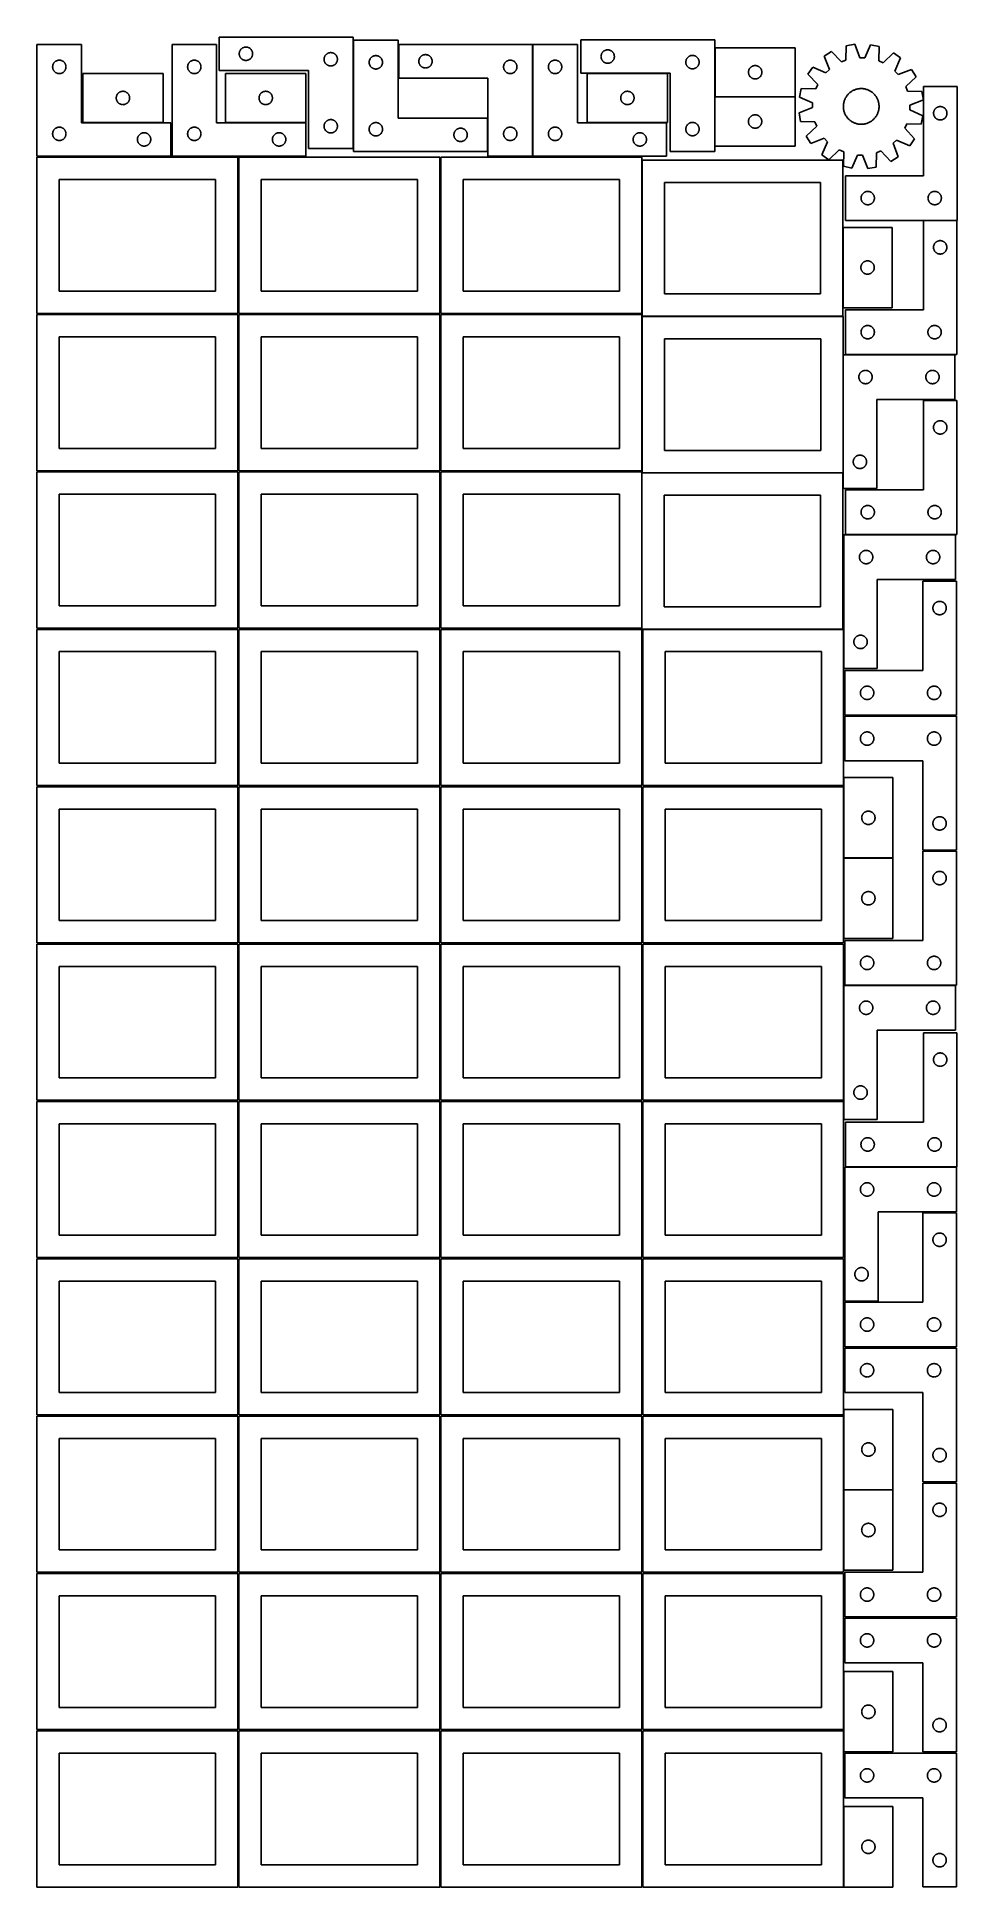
# Model space of a CAD drawing. Header units: millimetres. Extents: x 7 to 1243, y 7 to 2493.
import ezdxf

# ---------------------------------------------------------------- set-up
doc = ezdxf.new("R2010")
doc.units = ezdxf.units.MM
doc.layers.add('COMMON', color=5, linetype='CONTINUOUS', true_color=0x0000ff)
doc.layers.add('CUT', color=7, linetype='CONTINUOUS', true_color=0x000000)

msp = doc.modelspace()

# ---------------------------------------------------------------- linework, layer by layer
at = {"layer": 'COMMON'}
for p, q in [((672.940511, 2333.251532), (672.940511, 2483.251528)), ((854.361509, 2444.55153), (746.361509, 2444.55153)), ((917.917042, 2412.825018), (917.917042, 2346.825018)), ((1026.017043, 2412.925019), (918.114803, 2412.925019)), ((68.051448, 2378.351528), (176.051448, 2378.351528)), ((260.041929, 2378.351528), (368.041929, 2378.351528)), ((746.361509, 2378.351528), (853.040511, 2378.351528)), ((1243.38741, 2246.770231), (1198.38741, 2246.770231)), ((1090.140703, 2237.542301), (1090.140703, 2129.542301)), ((1091.183738, 1497.813541), (1091.183738, 1487.167665)), ((1091.183738, 1485.646669), (1091.183738, 1389.813541)), ((1091.183738, 1389.61354), (1091.183738, 1281.61354)), ((1157.283739, 1389.713541), (1091.283739, 1389.713541)), ((1091.183738, 639.562929), (1091.183738, 540.612796)), ((1091.183738, 540.412795), (1091.183738, 432.412795)), ((1157.283739, 540.512796), (1091.283739, 540.512796)), ((1091.183738, 296.041934), (1091.183738, 218.041933)), ((1091.183738, 216.520967), (1091.183738, 188.041934)), ((1091.183738, 114.520967), (1091.183738, 6.520967))]:
    msp.add_line(p, q, dxfattribs=at)
at = {"layer": 'CUT'}
for p, q in [((431.483393, 2493.429022), (251.483393, 2493.429022)), ((251.483393, 2493.429022), (251.483393, 2448.429022)), ((431.483393, 2343.429022), (431.483393, 2493.429022)), ((492.087217, 2489.387759), (432.087217, 2489.387759)), ((432.087217, 2489.387759), (432.087217, 2339.387759)), ((492.087217, 2384.387759), (492.087217, 2489.387759)), ((917.817042, 2489.65153), (737.817042, 2489.65153)), ((737.817042, 2489.65153), (737.817042, 2444.65153)), ((917.817042, 2339.65153), (917.817042, 2489.65153)), ((66.520933, 2483.251528), (6.520933, 2483.251528)), ((6.520933, 2483.251528), (6.520933, 2333.251528)), ((34.191561, 2461.944861), (34.76512, 2462.078596)), ((34.76512, 2462.078596), (35.346197, 2462.174532)), ((35.346197, 2462.174532), (35.932304, 2462.232259)), ((35.932304, 2462.232259), (36.520933, 2462.251528)), ((36.520933, 2462.251528), (37.109561, 2462.232259)), ((37.109561, 2462.232259), (37.695668, 2462.174532)), ((37.695668, 2462.174532), (38.276745, 2462.078596)), ((38.276745, 2462.078596), (38.850304, 2461.944861)), ((66.520933, 2378.251528), (66.520933, 2483.251528)), ((248.041929, 2483.251528), (188.041929, 2483.251528)), ((188.041929, 2483.251528), (188.041929, 2333.251528)), ((215.712557, 2461.944861), (216.286116, 2462.078596)), ((216.286116, 2462.078596), (216.867193, 2462.174532)), ((216.867193, 2462.174532), (217.4533, 2462.232259)), ((217.4533, 2462.232259), (218.041929, 2462.251528)), ((218.041929, 2462.251528), (218.630557, 2462.232259)), ((218.630557, 2462.232259), (219.216664, 2462.174532)), ((219.216664, 2462.174532), (219.797742, 2462.078596)), ((219.797742, 2462.078596), (220.3713, 2461.944861)), ((248.041929, 2378.251528), (248.041929, 2483.251528)), ((278.483393, 2470.929022), (278.502663, 2471.51765)), ((278.502663, 2470.340394), (278.483393, 2470.929022)), ((278.502663, 2471.51765), (278.560389, 2472.103758)), ((278.560389, 2469.754286), (278.502663, 2470.340394)), ((278.560389, 2472.103758), (278.656325, 2472.684835)), ((278.656325, 2469.173209), (278.560389, 2469.754286)), ((278.656325, 2472.684835), (278.79006, 2473.258393)), ((278.79006, 2468.599651), (278.656325, 2469.173209)), ((278.79006, 2473.258393), (278.961022, 2473.821977)), ((278.961022, 2468.036067), (278.79006, 2468.599651)), ((278.961022, 2473.821977), (279.168477, 2474.373173)), ((279.168477, 2467.484871), (278.961022, 2468.036067)), ((279.168477, 2474.373173), (279.411538, 2474.90962)), ((279.411538, 2466.948424), (279.168477, 2467.484871)), ((279.411538, 2474.90962), (279.689164, 2475.429022)), ((279.689164, 2466.429022), (279.411538, 2466.948424)), ((279.689164, 2475.429022), (280.000166, 2475.929154)), ((280.000166, 2465.92889), (279.689164, 2466.429022)), ((280.000166, 2475.929154), (280.343213, 2476.407875)), ((280.343213, 2465.450169), (280.000166, 2465.92889)), ((280.343213, 2476.407875), (280.716835, 2476.863134)), ((280.716835, 2464.99491), (280.343213, 2465.450169)), ((280.716835, 2476.863134), (281.119432, 2477.292983)), ((281.119432, 2464.565061), (280.716835, 2464.99491)), ((281.119432, 2477.292983), (281.549281, 2477.69558)), ((281.549281, 2464.162464), (281.119432, 2464.565061)), ((281.549281, 2477.69558), (282.00454, 2478.069202)), ((282.00454, 2463.788842), (281.549281, 2464.162464)), ((282.00454, 2478.069202), (282.483261, 2478.412249)), ((282.483261, 2463.445796), (282.00454, 2463.788842)), ((282.483261, 2478.412249), (282.983393, 2478.723251)), ((282.983393, 2463.134793), (282.483261, 2463.445796)), ((282.983393, 2478.723251), (283.502795, 2479.000877)), ((283.502795, 2462.857167), (282.983393, 2463.134793)), ((283.502795, 2479.000877), (284.039242, 2479.243938)), ((284.039242, 2462.614106), (283.502795, 2462.857167)), ((284.039242, 2479.243938), (284.590438, 2479.451393)), ((284.590438, 2462.406651), (284.039242, 2462.614106)), ((284.590438, 2479.451393), (285.154021, 2479.622355)), ((285.154021, 2462.23569), (284.590438, 2462.406651)), ((285.154021, 2479.622355), (285.72758, 2479.75609)), ((285.72758, 2462.101955), (285.154021, 2462.23569)), ((285.72758, 2479.75609), (286.308657, 2479.852026)), ((286.308657, 2462.006018), (285.72758, 2462.101955)), ((286.308657, 2479.852026), (286.894765, 2479.909752)), ((286.894765, 2479.909752), (287.483393, 2479.929022)), ((287.483393, 2479.929022), (288.072021, 2479.909752)), ((288.072021, 2479.909752), (288.658129, 2479.852026)), ((288.658129, 2479.852026), (289.239206, 2479.75609)), ((289.239206, 2462.101955), (288.658129, 2462.006018)), ((289.239206, 2479.75609), (289.812764, 2479.622355)), ((289.812764, 2462.23569), (289.239206, 2462.101955)), ((289.812764, 2479.622355), (290.376348, 2479.451393)), ((290.376348, 2462.406651), (289.812764, 2462.23569)), ((290.376348, 2479.451393), (290.927544, 2479.243938)), ((290.927544, 2462.614106), (290.376348, 2462.406651)), ((290.927544, 2479.243938), (291.463991, 2479.000877)), ((291.463991, 2462.857167), (290.927544, 2462.614106)), ((291.463991, 2479.000877), (291.983393, 2478.723251)), ((291.983393, 2463.134793), (291.463991, 2462.857167)), ((291.983393, 2478.723251), (292.483525, 2478.412249)), ((292.483525, 2463.445796), (291.983393, 2463.134793)), ((292.483525, 2478.412249), (292.962246, 2478.069202)), ((292.962246, 2463.788842), (292.483525, 2463.445796)), ((292.962246, 2478.069202), (293.417505, 2477.69558)), ((293.417505, 2464.162464), (292.962246, 2463.788842)), ((293.417505, 2477.69558), (293.847354, 2477.292983)), ((293.847354, 2464.565061), (293.417505, 2464.162464)), ((293.847354, 2477.292983), (294.249951, 2476.863134)), ((294.249951, 2464.99491), (293.847354, 2464.565061)), ((294.249951, 2476.863134), (294.623573, 2476.407875)), ((294.623573, 2465.450169), (294.249951, 2464.99491)), ((294.623573, 2476.407875), (294.966619, 2475.929154)), ((294.966619, 2465.92889), (294.623573, 2465.450169)), ((294.966619, 2475.929154), (295.277621, 2475.429022)), ((295.277621, 2466.429022), (294.966619, 2465.92889)), ((295.277621, 2475.429022), (295.555248, 2474.90962)), ((295.555248, 2466.948424), (295.277621, 2466.429022)), ((295.555248, 2474.90962), (295.798309, 2474.373173)), ((295.798309, 2467.484871), (295.555248, 2466.948424)), ((295.798309, 2474.373173), (296.005764, 2473.821977)), ((296.005764, 2468.036067), (295.798309, 2467.484871)), ((296.005764, 2473.821977), (296.176725, 2473.258393)), ((296.176725, 2468.599651), (296.005764, 2468.036067)), ((296.176725, 2473.258393), (296.31046, 2472.684835)), ((296.31046, 2469.173209), (296.176725, 2468.599651)), ((296.31046, 2472.684835), (296.406397, 2472.103758)), ((296.406397, 2469.754286), (296.31046, 2469.173209)), ((296.406397, 2472.103758), (296.464123, 2471.51765)), ((296.464123, 2470.340394), (296.406397, 2469.754286)), ((296.464123, 2471.51765), (296.483393, 2470.929022)), ((296.483393, 2470.929022), (296.464123, 2470.340394)), ((392.483393, 2463.429022), (392.502663, 2464.01765)), ((392.502663, 2462.840394), (392.483393, 2463.429022)), ((392.502663, 2464.01765), (392.560389, 2464.603758)), ((392.560389, 2462.254286), (392.502663, 2462.840394)), ((392.560389, 2464.603758), (392.656325, 2465.184835)), ((392.656325, 2461.673209), (392.560389, 2462.254286)), ((392.656325, 2465.184835), (392.79006, 2465.758393)), ((392.79006, 2465.758393), (392.961022, 2466.321977)), ((392.961022, 2466.321977), (393.168477, 2466.873173)), ((393.168477, 2466.873173), (393.411538, 2467.40962)), ((393.411538, 2467.40962), (393.689164, 2467.929022)), ((393.689164, 2467.929022), (394.000166, 2468.429154)), ((394.000166, 2468.429154), (394.343213, 2468.907875)), ((394.343213, 2468.907875), (394.716835, 2469.363134)), ((394.716835, 2469.363134), (395.119432, 2469.792983)), ((395.119432, 2469.792983), (395.549281, 2470.19558)), ((395.549281, 2470.19558), (396.00454, 2470.569202)), ((396.00454, 2470.569202), (396.483261, 2470.912249)), ((396.483261, 2470.912249), (396.983393, 2471.223251)), ((396.983393, 2471.223251), (397.502795, 2471.500877)), ((397.502795, 2471.500877), (398.039242, 2471.743938)), ((398.039242, 2471.743938), (398.590438, 2471.951393)), ((398.590438, 2471.951393), (399.154021, 2472.122355)), ((399.154021, 2472.122355), (399.72758, 2472.25609)), ((399.72758, 2472.25609), (400.308657, 2472.352026)), ((400.308657, 2472.352026), (400.894765, 2472.409752)), ((400.894765, 2472.409752), (401.483393, 2472.429022)), ((401.483393, 2472.429022), (402.072021, 2472.409752)), ((402.072021, 2472.409752), (402.658129, 2472.352026)), ((402.658129, 2472.352026), (403.239206, 2472.25609)), ((403.239206, 2472.25609), (403.812764, 2472.122355)), ((403.812764, 2472.122355), (404.376348, 2471.951393)), ((404.376348, 2471.951393), (404.927544, 2471.743938)), ((404.927544, 2471.743938), (405.463991, 2471.500877)), ((405.463991, 2471.500877), (405.983393, 2471.223251)), ((405.983393, 2471.223251), (406.483525, 2470.912249)), ((406.483525, 2470.912249), (406.962246, 2470.569202)), ((406.962246, 2470.569202), (407.417505, 2470.19558)), ((407.417505, 2470.19558), (407.847354, 2469.792983)), ((407.847354, 2469.792983), (408.249951, 2469.363134)), ((408.249951, 2469.363134), (408.623573, 2468.907875)), ((408.623573, 2468.907875), (408.966619, 2468.429154)), ((408.966619, 2468.429154), (409.277621, 2467.929022)), ((409.277621, 2467.929022), (409.555248, 2467.40962)), ((409.555248, 2467.40962), (409.798309, 2466.873173)), ((409.798309, 2466.873173), (410.005764, 2466.321977)), ((410.005764, 2466.321977), (410.176725, 2465.758393)), ((410.176725, 2465.758393), (410.31046, 2465.184835)), ((410.31046, 2465.184835), (410.406397, 2464.603758)), ((410.406397, 2462.254286), (410.31046, 2461.673209)), ((410.406397, 2464.603758), (410.464123, 2464.01765)), ((410.464123, 2462.840394), (410.406397, 2462.254286)), ((410.464123, 2464.01765), (410.483393, 2463.429022)), ((410.483393, 2463.429022), (410.464123, 2462.840394)), ((453.393884, 2461.71713), (453.564846, 2462.280714)), ((453.564846, 2462.280714), (453.772301, 2462.83191)), ((453.772301, 2462.83191), (454.015362, 2463.368357)), ((454.015362, 2463.368357), (454.292988, 2463.887759)), ((454.292988, 2463.887759), (454.60399, 2464.387891)), ((454.60399, 2464.387891), (454.947037, 2464.866612)), ((454.947037, 2464.866612), (455.320658, 2465.321871)), ((455.320658, 2465.321871), (455.723256, 2465.75172)), ((455.723256, 2465.75172), (456.153104, 2466.154317)), ((456.153104, 2466.154317), (456.608364, 2466.527939)), ((456.608364, 2466.527939), (457.087085, 2466.870985)), ((457.087085, 2466.870985), (457.587217, 2467.181987)), ((457.587217, 2467.181987), (458.106619, 2467.459613)), ((458.106619, 2467.459613), (458.643066, 2467.702675)), ((458.643066, 2467.702675), (459.194262, 2467.91013)), ((459.194262, 2467.91013), (459.757845, 2468.081091)), ((459.757845, 2468.081091), (460.331404, 2468.214826)), ((460.331404, 2468.214826), (460.912481, 2468.310763)), ((460.912481, 2468.310763), (461.498589, 2468.368489)), ((461.498589, 2468.368489), (462.087217, 2468.387759)), ((462.087217, 2468.387759), (462.675845, 2468.368489)), ((462.675845, 2468.368489), (463.261952, 2468.310763)), ((463.261952, 2468.310763), (463.84303, 2468.214826)), ((463.84303, 2468.214826), (464.416588, 2468.081091)), ((464.416588, 2468.081091), (464.980172, 2467.91013)), ((464.980172, 2467.91013), (465.531368, 2467.702675)), ((465.531368, 2467.702675), (466.067815, 2467.459613)), ((466.067815, 2467.459613), (466.587217, 2467.181987)), ((466.587217, 2467.181987), (467.087349, 2466.870985)), ((467.087349, 2466.870985), (467.56607, 2466.527939)), ((467.56607, 2466.527939), (468.021329, 2466.154317)), ((468.021329, 2466.154317), (468.451178, 2465.75172)), ((468.451178, 2465.75172), (468.853775, 2465.321871)), ((468.853775, 2465.321871), (469.227397, 2464.866612)), ((469.227397, 2464.866612), (469.570443, 2464.387891)), ((469.570443, 2464.387891), (469.881445, 2463.887759)), ((469.881445, 2463.887759), (470.159071, 2463.368357)), ((470.159071, 2463.368357), (470.402133, 2462.83191)), ((470.402133, 2462.83191), (470.609588, 2462.280714)), ((470.609588, 2462.280714), (470.780549, 2461.71713)), ((672.84051, 2483.251532), (492.84051, 2483.251532)), ((492.84051, 2483.251532), (492.84051, 2438.251532)), ((519.917506, 2461.926268), (520.013442, 2462.507345)), ((520.013442, 2462.507345), (520.147177, 2463.080903)), ((520.147177, 2463.080903), (520.318138, 2463.644487)), ((520.318138, 2463.644487), (520.525594, 2464.195683)), ((520.525594, 2464.195683), (520.768655, 2464.73213)), ((520.768655, 2464.73213), (521.046281, 2465.251532)), ((521.046281, 2465.251532), (521.357283, 2465.751664)), ((521.357283, 2465.751664), (521.700329, 2466.230385)), ((521.700329, 2466.230385), (522.073951, 2466.685644)), ((522.073951, 2466.685644), (522.476549, 2467.115493)), ((522.476549, 2467.115493), (522.906397, 2467.51809)), ((522.906397, 2467.51809), (523.361657, 2467.891712)), ((523.361657, 2467.891712), (523.840377, 2468.234758)), ((523.840377, 2468.234758), (524.34051, 2468.54576)), ((524.34051, 2468.54576), (524.859911, 2468.823387)), ((524.859911, 2468.823387), (525.396359, 2469.066448)), ((525.396359, 2469.066448), (525.947554, 2469.273903)), ((525.947554, 2469.273903), (526.511138, 2469.444864)), ((526.511138, 2469.444864), (527.084697, 2469.578599)), ((527.084697, 2469.578599), (527.665774, 2469.674536)), ((527.665774, 2469.674536), (528.251881, 2469.732262)), ((528.251881, 2469.732262), (528.84051, 2469.751532)), ((528.84051, 2469.751532), (529.429138, 2469.732262)), ((529.429138, 2469.732262), (530.015245, 2469.674536)), ((530.015245, 2469.674536), (530.596322, 2469.578599)), ((530.596322, 2469.578599), (531.169881, 2469.444864)), ((531.169881, 2469.444864), (531.733465, 2469.273903)), ((531.733465, 2469.273903), (532.28466, 2469.066448)), ((532.28466, 2469.066448), (532.821108, 2468.823387)), ((532.821108, 2468.823387), (533.34051, 2468.54576)), ((533.34051, 2468.54576), (533.840642, 2468.234758)), ((533.840642, 2468.234758), (534.319362, 2467.891712)), ((534.319362, 2467.891712), (534.774622, 2467.51809)), ((534.774622, 2467.51809), (535.204471, 2467.115493)), ((535.204471, 2467.115493), (535.607068, 2466.685644)), ((535.607068, 2466.685644), (535.98069, 2466.230385)), ((535.98069, 2466.230385), (536.323736, 2465.751664)), ((536.323736, 2465.751664), (536.634738, 2465.251532)), ((536.634738, 2465.251532), (536.912364, 2464.73213)), ((536.912364, 2464.73213), (537.155425, 2464.195683)), ((537.155425, 2464.195683), (537.362881, 2463.644487)), ((537.362881, 2463.644487), (537.533842, 2463.080903)), ((537.533842, 2463.080903), (537.667577, 2462.507345)), ((537.667577, 2462.507345), (537.763513, 2461.926268)), ((640.511138, 2461.944864), (641.084697, 2462.078599)), ((641.084697, 2462.078599), (641.665774, 2462.174536)), ((641.665774, 2462.174536), (642.251881, 2462.232262)), ((642.251881, 2462.232262), (642.84051, 2462.251532)), ((642.84051, 2462.251532), (643.429138, 2462.232262)), ((643.429138, 2462.232262), (644.015245, 2462.174536)), ((644.015245, 2462.174536), (644.596322, 2462.078599)), ((644.596322, 2462.078599), (645.169881, 2461.944864)), ((672.84051, 2333.251532), (672.84051, 2483.251532)), ((733.040511, 2483.251528), (673.040511, 2483.251528)), ((673.040511, 2483.251528), (673.040511, 2333.251528)), ((700.711139, 2461.944861), (701.284698, 2462.078596)), ((701.284698, 2462.078596), (701.865775, 2462.174532)), ((701.865775, 2462.174532), (702.451882, 2462.232259)), ((702.451882, 2462.232259), (703.040511, 2462.251528)), ((703.040511, 2462.251528), (703.629139, 2462.232259)), ((703.629139, 2462.232259), (704.215246, 2462.174532)), ((704.215246, 2462.174532), (704.796323, 2462.078596)), ((704.796323, 2462.078596), (705.369882, 2461.944861)), ((733.040511, 2378.251528), (733.040511, 2483.251528)), ((764.817042, 2467.15153), (764.836311, 2467.740158)), ((764.836311, 2466.562902), (764.817042, 2467.15153)), ((764.836311, 2467.740158), (764.894038, 2468.326266)), ((764.894038, 2465.976795), (764.836311, 2466.562902)), ((764.894038, 2468.326266), (764.989974, 2468.907343)), ((764.989974, 2465.395717), (764.894038, 2465.976795)), ((764.989974, 2468.907343), (765.123709, 2469.480902)), ((765.123709, 2464.822159), (764.989974, 2465.395717)), ((765.123709, 2469.480902), (765.29467, 2470.044485)), ((765.29467, 2464.258575), (765.123709, 2464.822159)), ((765.29467, 2470.044485), (765.502126, 2470.595681)), ((765.502126, 2463.707379), (765.29467, 2464.258575)), ((765.502126, 2470.595681), (765.745187, 2471.132129)), ((765.745187, 2463.170932), (765.502126, 2463.707379)), ((765.745187, 2471.132129), (766.022813, 2471.65153)), ((766.022813, 2462.65153), (765.745187, 2463.170932)), ((766.022813, 2471.65153), (766.333815, 2472.151662)), ((766.333815, 2462.151398), (766.022813, 2462.65153)), ((766.333815, 2472.151662), (766.676861, 2472.630383)), ((766.676861, 2461.672677), (766.333815, 2462.151398)), ((766.676861, 2472.630383), (767.050483, 2473.085643)), ((767.050483, 2473.085643), (767.45308, 2473.515491)), ((767.45308, 2473.515491), (767.882929, 2473.918089)), ((767.882929, 2473.918089), (768.338189, 2474.29171)), ((768.338189, 2474.29171), (768.816909, 2474.634757)), ((768.816909, 2474.634757), (769.317042, 2474.945759)), ((769.317042, 2474.945759), (769.836443, 2475.223385)), ((769.836443, 2475.223385), (770.372891, 2475.466446)), ((770.372891, 2475.466446), (770.924086, 2475.673901)), ((770.924086, 2475.673901), (771.48767, 2475.844863)), ((771.48767, 2475.844863), (772.061229, 2475.978598)), ((772.061229, 2475.978598), (772.642306, 2476.074534)), ((772.642306, 2476.074534), (773.228413, 2476.132261)), ((773.228413, 2476.132261), (773.817042, 2476.15153)), ((773.817042, 2476.15153), (774.40567, 2476.132261)), ((774.40567, 2476.132261), (774.991777, 2476.074534)), ((774.991777, 2476.074534), (775.572854, 2475.978598)), ((775.572854, 2475.978598), (776.146413, 2475.844863)), ((776.146413, 2475.844863), (776.709997, 2475.673901)), ((776.709997, 2475.673901), (777.261192, 2475.466446)), ((777.261192, 2475.466446), (777.79764, 2475.223385)), ((777.79764, 2475.223385), (778.317042, 2474.945759)), ((778.317042, 2474.945759), (778.817174, 2474.634757)), ((778.817174, 2474.634757), (779.295894, 2474.29171)), ((779.295894, 2474.29171), (779.751154, 2473.918089)), ((779.751154, 2473.918089), (780.181003, 2473.515491)), ((780.181003, 2473.515491), (780.5836, 2473.085643)), ((780.5836, 2473.085643), (780.957222, 2472.630383)), ((780.957222, 2472.630383), (781.300268, 2472.151662)), ((781.300268, 2462.151398), (780.957222, 2461.672677)), ((781.300268, 2472.151662), (781.61127, 2471.65153)), ((781.61127, 2462.65153), (781.300268, 2462.151398)), ((781.61127, 2471.65153), (781.888896, 2471.132129)), ((781.888896, 2463.170932), (781.61127, 2462.65153)), ((781.888896, 2471.132129), (782.131957, 2470.595681)), ((782.131957, 2463.707379), (781.888896, 2463.170932)), ((782.131957, 2470.595681), (782.339413, 2470.044485)), ((782.339413, 2464.258575), (782.131957, 2463.707379)), ((782.339413, 2470.044485), (782.510374, 2469.480902)), ((782.510374, 2464.822159), (782.339413, 2464.258575)), ((782.510374, 2469.480902), (782.644109, 2468.907343)), ((782.644109, 2465.395717), (782.510374, 2464.822159)), ((782.644109, 2468.907343), (782.740045, 2468.326266)), ((782.740045, 2465.976795), (782.644109, 2465.395717)), ((782.740045, 2468.326266), (782.797772, 2467.740158)), ((782.797772, 2466.562902), (782.740045, 2465.976795)), ((782.797772, 2467.740158), (782.817042, 2467.15153)), ((782.817042, 2467.15153), (782.797772, 2466.562902)), ((879.123709, 2461.980902), (879.29467, 2462.544485)), ((879.29467, 2462.544485), (879.502126, 2463.095681)), ((879.502126, 2463.095681), (879.745187, 2463.632129)), ((879.745187, 2463.632129), (880.022813, 2464.15153)), ((880.022813, 2464.15153), (880.333815, 2464.651662)), ((880.333815, 2464.651662), (880.676861, 2465.130383)), ((880.676861, 2465.130383), (881.050483, 2465.585643)), ((881.050483, 2465.585643), (881.45308, 2466.015491)), ((881.45308, 2466.015491), (881.882929, 2466.418089)), ((881.882929, 2466.418089), (882.338189, 2466.79171)), ((882.338189, 2466.79171), (882.816909, 2467.134757)), ((882.816909, 2467.134757), (883.317042, 2467.445759)), ((883.317042, 2467.445759), (883.836443, 2467.723385)), ((883.836443, 2467.723385), (884.372891, 2467.966446)), ((884.372891, 2467.966446), (884.924086, 2468.173901)), ((884.924086, 2468.173901), (885.48767, 2468.344863)), ((885.48767, 2468.344863), (886.061229, 2468.478598)), ((886.061229, 2468.478598), (886.642306, 2468.574534)), ((886.642306, 2468.574534), (887.228413, 2468.632261)), ((887.228413, 2468.632261), (887.817042, 2468.65153)), ((887.817042, 2468.65153), (888.40567, 2468.632261)), ((888.40567, 2468.632261), (888.991777, 2468.574534)), ((888.991777, 2468.574534), (889.572854, 2468.478598)), ((889.572854, 2468.478598), (890.146413, 2468.344863)), ((890.146413, 2468.344863), (890.709997, 2468.173901)), ((890.709997, 2468.173901), (891.261192, 2467.966446)), ((891.261192, 2467.966446), (891.79764, 2467.723385)), ((891.79764, 2467.723385), (892.317042, 2467.445759)), ((892.317042, 2467.445759), (892.817174, 2467.134757)), ((892.817174, 2467.134757), (893.295894, 2466.79171)), ((893.295894, 2466.79171), (893.751154, 2466.418089)), ((893.751154, 2466.418089), (894.181003, 2466.015491)), ((894.181003, 2466.015491), (894.5836, 2465.585643)), ((894.5836, 2465.585643), (894.957222, 2465.130383)), ((894.957222, 2465.130383), (895.300268, 2464.651662)), ((895.300268, 2464.651662), (895.61127, 2464.15153)), ((895.61127, 2464.15153), (895.888896, 2463.632129)), ((895.888896, 2463.632129), (896.131957, 2463.095681)), ((896.131957, 2463.095681), (896.339413, 2462.544485)), ((896.339413, 2462.544485), (896.510374, 2461.980902)), ((1026.114803, 2479.025019), (918.114803, 2479.025019)), ((918.114803, 2479.025019), (918.114803, 2413.025019)), ((1026.114803, 2413.025019), (1026.114803, 2479.025019)), ((1074.684745, 2473.948592), (1064.941774, 2467.771214)), ((1064.941774, 2467.771214), (1071.863059, 2449.673197)), ((1088.101722, 2459.969066), (1074.684745, 2473.948592)), ((1094.099398, 2462.286516), (1088.101722, 2459.969066)), ((1094.630777, 2481.655564), (1094.099398, 2462.286516)), ((1105.996088, 2483.634243), (1094.630777, 2481.655564)), ((1113.042026, 2465.584391), (1105.996088, 2483.634243)), ((1119.470005, 2465.430224), (1113.042026, 2465.584391)), ((1127.373149, 2483.121542), (1119.470005, 2465.430224)), ((1138.630535, 2480.600287), (1127.373149, 2483.121542)), ((1138.232753, 2461.228034), (1138.630535, 2480.600287)), ((1158.184162, 2471.945965), (1144.112435, 2458.625721)), ((1167.619788, 2465.308614), (1158.184162, 2471.945965)), ((1159.838845, 2447.563211), (1167.619788, 2465.308614)), ((27.520933, 2453.251528), (27.540202, 2453.840156)), ((27.540202, 2452.6629), (27.520933, 2453.251528)), ((27.540202, 2453.840156), (27.597929, 2454.426264)), ((27.597929, 2452.076793), (27.540202, 2452.6629)), ((27.597929, 2454.426264), (27.693865, 2455.007341)), ((27.693865, 2451.495715), (27.597929, 2452.076793)), ((27.693865, 2455.007341), (27.8276, 2455.5809)), ((27.8276, 2450.922157), (27.693865, 2451.495715)), ((27.8276, 2455.5809), (27.998561, 2456.144483)), ((27.998561, 2450.358573), (27.8276, 2450.922157)), ((27.998561, 2456.144483), (28.206017, 2456.695679)), ((28.206017, 2449.807377), (27.998561, 2450.358573)), ((28.206017, 2456.695679), (28.449078, 2457.232127)), ((28.449078, 2449.27093), (28.206017, 2449.807377)), ((28.449078, 2457.232127), (28.726704, 2457.751528)), ((28.726704, 2448.751528), (28.449078, 2449.27093)), ((28.726704, 2457.751528), (29.037706, 2458.25166)), ((29.037706, 2448.251396), (28.726704, 2448.751528)), ((29.037706, 2458.25166), (29.380752, 2458.730381)), ((29.380752, 2447.772675), (29.037706, 2448.251396)), ((29.380752, 2458.730381), (29.754374, 2459.185641)), ((29.754374, 2447.317416), (29.380752, 2447.772675)), ((29.754374, 2459.185641), (30.156972, 2459.615489)), ((30.156972, 2446.887567), (29.754374, 2447.317416)), ((30.156972, 2459.615489), (30.58682, 2460.018087)), ((30.58682, 2446.48497), (30.156972, 2446.887567)), ((30.58682, 2460.018087), (31.04208, 2460.391708)), ((31.04208, 2446.111348), (30.58682, 2446.48497)), ((31.04208, 2460.391708), (31.5208, 2460.734755)), ((31.5208, 2445.768302), (31.04208, 2446.111348)), ((31.5208, 2460.734755), (32.020933, 2461.045757)), ((32.020933, 2445.4573), (31.5208, 2445.768302)), ((32.020933, 2461.045757), (32.540334, 2461.323383)), ((32.540334, 2445.179674), (32.020933, 2445.4573)), ((32.540334, 2461.323383), (33.076782, 2461.566444)), ((33.076782, 2444.936613), (32.540334, 2445.179674)), ((33.076782, 2461.566444), (33.627977, 2461.773899)), ((33.627977, 2444.729157), (33.076782, 2444.936613)), ((33.627977, 2461.773899), (34.191561, 2461.944861)), ((34.191561, 2444.558196), (33.627977, 2444.729157)), ((34.76512, 2444.424461), (34.191561, 2444.558196)), ((35.346197, 2444.328525), (34.76512, 2444.424461)), ((35.932304, 2444.270798), (35.346197, 2444.328525)), ((36.520933, 2444.251528), (35.932304, 2444.270798)), ((37.109561, 2444.270798), (36.520933, 2444.251528)), ((37.695668, 2444.328525), (37.109561, 2444.270798)), ((38.276745, 2444.424461), (37.695668, 2444.328525)), ((38.850304, 2444.558196), (38.276745, 2444.424461)), ((38.850304, 2461.944861), (39.413888, 2461.773899)), ((39.413888, 2444.729157), (38.850304, 2444.558196)), ((39.413888, 2461.773899), (39.965083, 2461.566444)), ((39.965083, 2444.936613), (39.413888, 2444.729157)), ((39.965083, 2461.566444), (40.501531, 2461.323383)), ((40.501531, 2445.179674), (39.965083, 2444.936613)), ((40.501531, 2461.323383), (41.020933, 2461.045757)), ((41.020933, 2445.4573), (40.501531, 2445.179674)), ((41.020933, 2461.045757), (41.521065, 2460.734755)), ((41.521065, 2445.768302), (41.020933, 2445.4573)), ((41.521065, 2460.734755), (41.999785, 2460.391708)), ((41.999785, 2446.111348), (41.521065, 2445.768302)), ((41.999785, 2460.391708), (42.455045, 2460.018087)), ((42.455045, 2446.48497), (41.999785, 2446.111348)), ((42.455045, 2460.018087), (42.884894, 2459.615489)), ((42.884894, 2446.887567), (42.455045, 2446.48497)), ((42.884894, 2459.615489), (43.287491, 2459.185641)), ((43.287491, 2447.317416), (42.884894, 2446.887567)), ((43.287491, 2459.185641), (43.661113, 2458.730381)), ((43.661113, 2447.772675), (43.287491, 2447.317416)), ((43.661113, 2458.730381), (44.004159, 2458.25166)), ((44.004159, 2448.251396), (43.661113, 2447.772675)), ((44.004159, 2458.25166), (44.315161, 2457.751528)), ((44.315161, 2448.751528), (44.004159, 2448.251396)), ((44.315161, 2457.751528), (44.592787, 2457.232127)), ((44.592787, 2449.27093), (44.315161, 2448.751528)), ((44.592787, 2457.232127), (44.835848, 2456.695679)), ((44.835848, 2449.807377), (44.592787, 2449.27093)), ((44.835848, 2456.695679), (45.043304, 2456.144483)), ((45.043304, 2450.358573), (44.835848, 2449.807377)), ((45.043304, 2456.144483), (45.214265, 2455.5809)), ((45.214265, 2450.922157), (45.043304, 2450.358573)), ((45.214265, 2455.5809), (45.348, 2455.007341)), ((45.348, 2451.495715), (45.214265, 2450.922157)), ((45.348, 2455.007341), (45.443936, 2454.426264)), ((45.443936, 2452.076793), (45.348, 2451.495715)), ((45.443936, 2454.426264), (45.501663, 2453.840156)), ((45.501663, 2452.6629), (45.443936, 2452.076793)), ((45.501663, 2453.840156), (45.520933, 2453.251528)), ((45.520933, 2453.251528), (45.501663, 2452.6629)), ((176.051448, 2444.451529), (68.051448, 2444.451529)), ((68.051448, 2444.451529), (68.051448, 2378.451529)), ((176.051448, 2378.451529), (176.051448, 2444.451529)), ((209.041929, 2453.251528), (209.061198, 2453.840156)), ((209.061198, 2452.6629), (209.041929, 2453.251528)), ((209.061198, 2453.840156), (209.118925, 2454.426264)), ((209.118925, 2452.076793), (209.061198, 2452.6629)), ((209.118925, 2454.426264), (209.214861, 2455.007341)), ((209.214861, 2451.495715), (209.118925, 2452.076793)), ((209.214861, 2455.007341), (209.348596, 2455.5809)), ((209.348596, 2450.922157), (209.214861, 2451.495715)), ((209.348596, 2455.5809), (209.519557, 2456.144483)), ((209.519557, 2450.358573), (209.348596, 2450.922157)), ((209.519557, 2456.144483), (209.727013, 2456.695679)), ((209.727013, 2449.807377), (209.519557, 2450.358573)), ((209.727013, 2456.695679), (209.970074, 2457.232127)), ((209.970074, 2449.27093), (209.727013, 2449.807377)), ((209.970074, 2457.232127), (210.2477, 2457.751528)), ((210.2477, 2448.751528), (209.970074, 2449.27093)), ((210.2477, 2457.751528), (210.558702, 2458.25166)), ((210.558702, 2448.251396), (210.2477, 2448.751528)), ((210.558702, 2458.25166), (210.901749, 2458.730381)), ((210.901749, 2447.772675), (210.558702, 2448.251396)), ((210.901749, 2458.730381), (211.27537, 2459.185641)), ((211.27537, 2447.317416), (210.901749, 2447.772675)), ((211.27537, 2459.185641), (211.677968, 2459.615489)), ((211.677968, 2446.887567), (211.27537, 2447.317416)), ((211.677968, 2459.615489), (212.107816, 2460.018087)), ((212.107816, 2446.48497), (211.677968, 2446.887567)), ((212.107816, 2460.018087), (212.563076, 2460.391708)), ((212.563076, 2446.111348), (212.107816, 2446.48497)), ((212.563076, 2460.391708), (213.041797, 2460.734755)), ((213.041797, 2445.768302), (212.563076, 2446.111348)), ((213.041797, 2460.734755), (213.541929, 2461.045757)), ((213.541929, 2445.4573), (213.041797, 2445.768302)), ((213.541929, 2461.045757), (214.06133, 2461.323383)), ((214.06133, 2445.179674), (213.541929, 2445.4573)), ((214.06133, 2461.323383), (214.597778, 2461.566444)), ((214.597778, 2444.936613), (214.06133, 2445.179674)), ((214.597778, 2461.566444), (215.148973, 2461.773899)), ((215.148973, 2444.729157), (214.597778, 2444.936613)), ((215.148973, 2461.773899), (215.712557, 2461.944861)), ((215.712557, 2444.558196), (215.148973, 2444.729157)), ((216.286116, 2444.424461), (215.712557, 2444.558196)), ((216.867193, 2444.328525), (216.286116, 2444.424461)), ((217.4533, 2444.270798), (216.867193, 2444.328525)), ((218.041929, 2444.251528), (217.4533, 2444.270798)), ((218.630557, 2444.270798), (218.041929, 2444.251528)), ((219.216664, 2444.328525), (218.630557, 2444.270798)), ((219.797742, 2444.424461), (219.216664, 2444.328525)), ((220.3713, 2444.558196), (219.797742, 2444.424461)), ((220.3713, 2461.944861), (220.934884, 2461.773899)), ((220.934884, 2444.729157), (220.3713, 2444.558196)), ((220.934884, 2461.773899), (221.48608, 2461.566444)), ((221.48608, 2444.936613), (220.934884, 2444.729157)), ((221.48608, 2461.566444), (222.022527, 2461.323383)), ((222.022527, 2445.179674), (221.48608, 2444.936613)), ((222.022527, 2461.323383), (222.541929, 2461.045757)), ((222.541929, 2445.4573), (222.022527, 2445.179674)), ((222.541929, 2461.045757), (223.042061, 2460.734755)), ((223.042061, 2445.768302), (222.541929, 2445.4573)), ((223.042061, 2460.734755), (223.520781, 2460.391708)), ((223.520781, 2446.111348), (223.042061, 2445.768302)), ((223.520781, 2460.391708), (223.976041, 2460.018087)), ((223.976041, 2446.48497), (223.520781, 2446.111348)), ((223.976041, 2460.018087), (224.40589, 2459.615489)), ((224.40589, 2446.887567), (223.976041, 2446.48497)), ((224.40589, 2459.615489), (224.808487, 2459.185641)), ((224.808487, 2447.317416), (224.40589, 2446.887567)), ((224.808487, 2459.185641), (225.182109, 2458.730381)), ((225.182109, 2447.772675), (224.808487, 2447.317416)), ((225.182109, 2458.730381), (225.525155, 2458.25166)), ((225.525155, 2448.251396), (225.182109, 2447.772675)), ((225.525155, 2458.25166), (225.836157, 2457.751528)), ((225.836157, 2448.751528), (225.525155, 2448.251396)), ((225.836157, 2457.751528), (226.113783, 2457.232127)), ((226.113783, 2449.27093), (225.836157, 2448.751528)), ((226.113783, 2457.232127), (226.356844, 2456.695679)), ((226.356844, 2449.807377), (226.113783, 2449.27093)), ((226.356844, 2456.695679), (226.5643, 2456.144483)), ((226.5643, 2450.358573), (226.356844, 2449.807377)), ((226.5643, 2456.144483), (226.735261, 2455.5809)), ((226.735261, 2450.922157), (226.5643, 2450.358573)), ((226.735261, 2455.5809), (226.868996, 2455.007341)), ((226.868996, 2451.495715), (226.735261, 2450.922157)), ((226.868996, 2455.007341), (226.964932, 2454.426264)), ((226.964932, 2452.076793), (226.868996, 2451.495715)), ((226.964932, 2454.426264), (227.022659, 2453.840156)), ((227.022659, 2452.6629), (226.964932, 2452.076793)), ((227.022659, 2453.840156), (227.041929, 2453.251528)), ((227.041929, 2453.251528), (227.022659, 2452.6629)), ((251.483393, 2448.429022), (371.483393, 2448.429022)), ((368.041929, 2444.451529), (260.041929, 2444.451529)), ((260.041929, 2444.451529), (260.041929, 2378.451529)), ((286.894765, 2461.948292), (286.308657, 2462.006018)), ((287.483393, 2461.929022), (286.894765, 2461.948292)), ((288.072021, 2461.948292), (287.483393, 2461.929022)), ((288.658129, 2462.006018), (288.072021, 2461.948292)), ((368.041929, 2378.451529), (368.041929, 2444.451529)), ((371.483393, 2448.429022), (371.483393, 2343.429022)), ((392.79006, 2461.099651), (392.656325, 2461.673209)), ((392.961022, 2460.536067), (392.79006, 2461.099651)), ((393.168477, 2459.984871), (392.961022, 2460.536067)), ((393.411538, 2459.448424), (393.168477, 2459.984871)), ((393.689164, 2458.929022), (393.411538, 2459.448424)), ((394.000166, 2458.42889), (393.689164, 2458.929022)), ((394.343213, 2457.950169), (394.000166, 2458.42889)), ((394.716835, 2457.49491), (394.343213, 2457.950169)), ((395.119432, 2457.065061), (394.716835, 2457.49491)), ((395.549281, 2456.662464), (395.119432, 2457.065061)), ((396.00454, 2456.288842), (395.549281, 2456.662464)), ((396.483261, 2455.945796), (396.00454, 2456.288842)), ((396.983393, 2455.634793), (396.483261, 2455.945796)), ((397.502795, 2455.357167), (396.983393, 2455.634793)), ((398.039242, 2455.114106), (397.502795, 2455.357167)), ((398.590438, 2454.906651), (398.039242, 2455.114106)), ((399.154021, 2454.73569), (398.590438, 2454.906651)), ((399.72758, 2454.601955), (399.154021, 2454.73569)), ((400.308657, 2454.506018), (399.72758, 2454.601955)), ((400.894765, 2454.448292), (400.308657, 2454.506018)), ((401.483393, 2454.429022), (400.894765, 2454.448292)), ((402.072021, 2454.448292), (401.483393, 2454.429022)), ((402.658129, 2454.506018), (402.072021, 2454.448292)), ((403.239206, 2454.601955), (402.658129, 2454.506018)), ((403.812764, 2454.73569), (403.239206, 2454.601955)), ((404.376348, 2454.906651), (403.812764, 2454.73569)), ((404.927544, 2455.114106), (404.376348, 2454.906651)), ((405.463991, 2455.357167), (404.927544, 2455.114106)), ((405.983393, 2455.634793), (405.463991, 2455.357167)), ((406.483525, 2455.945796), (405.983393, 2455.634793)), ((406.962246, 2456.288842), (406.483525, 2455.945796)), ((407.417505, 2456.662464), (406.962246, 2456.288842)), ((407.847354, 2457.065061), (407.417505, 2456.662464)), ((408.249951, 2457.49491), (407.847354, 2457.065061)), ((408.623573, 2457.950169), (408.249951, 2457.49491)), ((408.966619, 2458.42889), (408.623573, 2457.950169)), ((409.277621, 2458.929022), (408.966619, 2458.42889)), ((409.555248, 2459.448424), (409.277621, 2458.929022)), ((409.798309, 2459.984871), (409.555248, 2459.448424)), ((410.005764, 2460.536067), (409.798309, 2459.984871)), ((410.176725, 2461.099651), (410.005764, 2460.536067)), ((410.31046, 2461.673209), (410.176725, 2461.099651)), ((453.087217, 2459.387759), (453.106486, 2459.976387)), ((453.106486, 2458.799131), (453.087217, 2459.387759)), ((453.106486, 2459.976387), (453.164213, 2460.562494)), ((453.164213, 2458.213023), (453.106486, 2458.799131)), ((453.164213, 2460.562494), (453.260149, 2461.143572)), ((453.260149, 2457.631946), (453.164213, 2458.213023)), ((453.260149, 2461.143572), (453.393884, 2461.71713)), ((453.393884, 2457.058387), (453.260149, 2457.631946)), ((453.564846, 2456.494804), (453.393884, 2457.058387)), ((453.772301, 2455.943608), (453.564846, 2456.494804)), ((454.015362, 2455.407161), (453.772301, 2455.943608)), ((454.292988, 2454.887759), (454.015362, 2455.407161)), ((454.60399, 2454.387627), (454.292988, 2454.887759)), ((454.947037, 2453.908906), (454.60399, 2454.387627)), ((455.320658, 2453.453646), (454.947037, 2453.908906)), ((455.723256, 2453.023798), (455.320658, 2453.453646)), ((456.153104, 2452.621201), (455.723256, 2453.023798)), ((456.608364, 2452.247579), (456.153104, 2452.621201)), ((457.087085, 2451.904532), (456.608364, 2452.247579)), ((457.587217, 2451.59353), (457.087085, 2451.904532)), ((458.106619, 2451.315904), (457.587217, 2451.59353)), ((458.643066, 2451.072843), (458.106619, 2451.315904)), ((459.194262, 2450.865388), (458.643066, 2451.072843)), ((459.757845, 2450.694426), (459.194262, 2450.865388)), ((460.331404, 2450.560691), (459.757845, 2450.694426)), ((460.912481, 2450.464755), (460.331404, 2450.560691)), ((461.498589, 2450.407028), (460.912481, 2450.464755)), ((462.087217, 2450.387759), (461.498589, 2450.407028)), ((462.675845, 2450.407028), (462.087217, 2450.387759)), ((463.261952, 2450.464755), (462.675845, 2450.407028)), ((463.84303, 2450.560691), (463.261952, 2450.464755)), ((464.416588, 2450.694426), (463.84303, 2450.560691)), ((464.980172, 2450.865388), (464.416588, 2450.694426)), ((465.531368, 2451.072843), (464.980172, 2450.865388)), ((466.067815, 2451.315904), (465.531368, 2451.072843)), ((466.587217, 2451.59353), (466.067815, 2451.315904)), ((467.087349, 2451.904532), (466.587217, 2451.59353)), ((467.56607, 2452.247579), (467.087349, 2451.904532)), ((468.021329, 2452.621201), (467.56607, 2452.247579)), ((468.451178, 2453.023798), (468.021329, 2452.621201)), ((468.853775, 2453.453646), (468.451178, 2453.023798)), ((469.227397, 2453.908906), (468.853775, 2453.453646)), ((469.570443, 2454.387627), (469.227397, 2453.908906)), ((469.881445, 2454.887759), (469.570443, 2454.387627)), ((470.159071, 2455.407161), (469.881445, 2454.887759)), ((470.402133, 2455.943608), (470.159071, 2455.407161)), ((470.609588, 2456.494804), (470.402133, 2455.943608)), ((470.780549, 2457.058387), (470.609588, 2456.494804)), ((470.780549, 2461.71713), (470.914284, 2461.143572)), ((470.914284, 2457.631946), (470.780549, 2457.058387)), ((470.914284, 2461.143572), (471.01022, 2460.562494)), ((471.01022, 2458.213023), (470.914284, 2457.631946)), ((471.01022, 2460.562494), (471.067947, 2459.976387)), ((471.067947, 2458.799131), (471.01022, 2458.213023)), ((471.067947, 2459.976387), (471.087217, 2459.387759)), ((471.087217, 2459.387759), (471.067947, 2458.799131)), ((492.84051, 2438.251532), (612.84051, 2438.251532)), ((519.84051, 2460.751532), (519.859779, 2461.34016)), ((519.859779, 2460.162904), (519.84051, 2460.751532)), ((519.859779, 2461.34016), (519.917506, 2461.926268)), ((519.917506, 2459.576796), (519.859779, 2460.162904)), ((520.013442, 2458.995719), (519.917506, 2459.576796)), ((520.147177, 2458.42216), (520.013442, 2458.995719)), ((520.318138, 2457.858577), (520.147177, 2458.42216)), ((520.525594, 2457.307381), (520.318138, 2457.858577)), ((520.768655, 2456.770934), (520.525594, 2457.307381)), ((521.046281, 2456.251532), (520.768655, 2456.770934)), ((521.357283, 2455.7514), (521.046281, 2456.251532)), ((521.700329, 2455.272679), (521.357283, 2455.7514)), ((522.073951, 2454.81742), (521.700329, 2455.272679)), ((522.476549, 2454.387571), (522.073951, 2454.81742)), ((522.906397, 2453.984974), (522.476549, 2454.387571)), ((523.361657, 2453.611352), (522.906397, 2453.984974)), ((523.840377, 2453.268305), (523.361657, 2453.611352)), ((524.34051, 2452.957303), (523.840377, 2453.268305)), ((524.859911, 2452.679677), (524.34051, 2452.957303)), ((525.396359, 2452.436616), (524.859911, 2452.679677)), ((525.947554, 2452.229161), (525.396359, 2452.436616)), ((526.511138, 2452.058199), (525.947554, 2452.229161)), ((527.084697, 2451.924464), (526.511138, 2452.058199)), ((527.665774, 2451.828528), (527.084697, 2451.924464)), ((528.251881, 2451.770802), (527.665774, 2451.828528)), ((528.84051, 2451.751532), (528.251881, 2451.770802)), ((529.429138, 2451.770802), (528.84051, 2451.751532)), ((530.015245, 2451.828528), (529.429138, 2451.770802)), ((530.596322, 2451.924464), (530.015245, 2451.828528)), ((531.169881, 2452.058199), (530.596322, 2451.924464)), ((531.733465, 2452.229161), (531.169881, 2452.058199)), ((532.28466, 2452.436616), (531.733465, 2452.229161)), ((532.821108, 2452.679677), (532.28466, 2452.436616)), ((533.34051, 2452.957303), (532.821108, 2452.679677)), ((533.840642, 2453.268305), (533.34051, 2452.957303)), ((534.319362, 2453.611352), (533.840642, 2453.268305)), ((534.774622, 2453.984974), (534.319362, 2453.611352)), ((535.204471, 2454.387571), (534.774622, 2453.984974)), ((535.607068, 2454.81742), (535.204471, 2454.387571)), ((535.98069, 2455.272679), (535.607068, 2454.81742)), ((536.323736, 2455.7514), (535.98069, 2455.272679)), ((536.634738, 2456.251532), (536.323736, 2455.7514)), ((536.912364, 2456.770934), (536.634738, 2456.251532)), ((537.155425, 2457.307381), (536.912364, 2456.770934)), ((537.362881, 2457.858577), (537.155425, 2457.307381)), ((537.533842, 2458.42216), (537.362881, 2457.858577)), ((537.667577, 2458.995719), (537.533842, 2458.42216)), ((537.763513, 2459.576796), (537.667577, 2458.995719)), ((537.763513, 2461.926268), (537.82124, 2461.34016)), ((537.82124, 2460.162904), (537.763513, 2459.576796)), ((537.82124, 2461.34016), (537.84051, 2460.751532)), ((537.84051, 2460.751532), (537.82124, 2460.162904)), ((612.84051, 2438.251532), (612.84051, 2333.251532)), ((633.84051, 2453.251532), (633.859779, 2453.84016)), ((633.859779, 2452.662904), (633.84051, 2453.251532)), ((633.859779, 2453.84016), (633.917506, 2454.426268)), ((633.917506, 2452.076796), (633.859779, 2452.662904)), ((633.917506, 2454.426268), (634.013442, 2455.007345)), ((634.013442, 2451.495719), (633.917506, 2452.076796)), ((634.013442, 2455.007345), (634.147177, 2455.580903)), ((634.147177, 2450.92216), (634.013442, 2451.495719)), ((634.147177, 2455.580903), (634.318138, 2456.144487)), ((634.318138, 2450.358577), (634.147177, 2450.92216)), ((634.318138, 2456.144487), (634.525594, 2456.695683)), ((634.525594, 2449.807381), (634.318138, 2450.358577)), ((634.525594, 2456.695683), (634.768655, 2457.23213)), ((634.768655, 2449.270934), (634.525594, 2449.807381)), ((634.768655, 2457.23213), (635.046281, 2457.751532)), ((635.046281, 2448.751532), (634.768655, 2449.270934)), ((635.046281, 2457.751532), (635.357283, 2458.251664)), ((635.357283, 2448.2514), (635.046281, 2448.751532)), ((635.357283, 2458.251664), (635.700329, 2458.730385)), ((635.700329, 2447.772679), (635.357283, 2448.2514)), ((635.700329, 2458.730385), (636.073951, 2459.185644)), ((636.073951, 2447.31742), (635.700329, 2447.772679)), ((636.073951, 2459.185644), (636.476549, 2459.615493)), ((636.476549, 2446.887571), (636.073951, 2447.31742)), ((636.476549, 2459.615493), (636.906397, 2460.01809)), ((636.906397, 2446.484974), (636.476549, 2446.887571)), ((636.906397, 2460.01809), (637.361657, 2460.391712)), ((637.361657, 2446.111352), (636.906397, 2446.484974)), ((637.361657, 2460.391712), (637.840377, 2460.734758)), ((637.840377, 2445.768305), (637.361657, 2446.111352)), ((637.840377, 2460.734758), (638.34051, 2461.04576)), ((638.34051, 2445.457303), (637.840377, 2445.768305)), ((638.34051, 2461.04576), (638.859911, 2461.323387)), ((638.859911, 2445.179677), (638.34051, 2445.457303)), ((638.859911, 2461.323387), (639.396359, 2461.566448)), ((639.396359, 2444.936616), (638.859911, 2445.179677)), ((639.396359, 2461.566448), (639.947554, 2461.773903)), ((639.947554, 2444.729161), (639.396359, 2444.936616)), ((639.947554, 2461.773903), (640.511138, 2461.944864)), ((640.511138, 2444.558199), (639.947554, 2444.729161)), ((641.084697, 2444.424464), (640.511138, 2444.558199)), ((641.665774, 2444.328528), (641.084697, 2444.424464)), ((642.251881, 2444.270802), (641.665774, 2444.328528)), ((642.84051, 2444.251532), (642.251881, 2444.270802)), ((643.429138, 2444.270802), (642.84051, 2444.251532)), ((644.015245, 2444.328528), (643.429138, 2444.270802)), ((644.596322, 2444.424464), (644.015245, 2444.328528)), ((645.169881, 2444.558199), (644.596322, 2444.424464)), ((645.169881, 2461.944864), (645.733465, 2461.773903)), ((645.733465, 2444.729161), (645.169881, 2444.558199)), ((645.733465, 2461.773903), (646.28466, 2461.566448)), ((646.28466, 2444.936616), (645.733465, 2444.729161)), ((646.28466, 2461.566448), (646.821108, 2461.323387)), ((646.821108, 2445.179677), (646.28466, 2444.936616)), ((646.821108, 2461.323387), (647.34051, 2461.04576)), ((647.34051, 2445.457303), (646.821108, 2445.179677)), ((647.34051, 2461.04576), (647.840642, 2460.734758)), ((647.840642, 2445.768305), (647.34051, 2445.457303)), ((647.840642, 2460.734758), (648.319362, 2460.391712)), ((648.319362, 2446.111352), (647.840642, 2445.768305)), ((648.319362, 2460.391712), (648.774622, 2460.01809)), ((648.774622, 2446.484974), (648.319362, 2446.111352)), ((648.774622, 2460.01809), (649.204471, 2459.615493)), ((649.204471, 2446.887571), (648.774622, 2446.484974)), ((649.204471, 2459.615493), (649.607068, 2459.185644)), ((649.607068, 2447.31742), (649.204471, 2446.887571)), ((649.607068, 2459.185644), (649.98069, 2458.730385)), ((649.98069, 2447.772679), (649.607068, 2447.31742)), ((649.98069, 2458.730385), (650.323736, 2458.251664)), ((650.323736, 2448.2514), (649.98069, 2447.772679)), ((650.323736, 2458.251664), (650.634738, 2457.751532)), ((650.634738, 2448.751532), (650.323736, 2448.2514)), ((650.634738, 2457.751532), (650.912364, 2457.23213)), ((650.912364, 2449.270934), (650.634738, 2448.751532)), ((650.912364, 2457.23213), (651.155425, 2456.695683)), ((651.155425, 2449.807381), (650.912364, 2449.270934)), ((651.155425, 2456.695683), (651.362881, 2456.144487)), ((651.362881, 2450.358577), (651.155425, 2449.807381)), ((651.362881, 2456.144487), (651.533842, 2455.580903)), ((651.533842, 2450.92216), (651.362881, 2450.358577)), ((651.533842, 2455.580903), (651.667577, 2455.007345)), ((651.667577, 2451.495719), (651.533842, 2450.92216)), ((651.667577, 2455.007345), (651.763513, 2454.426268)), ((651.763513, 2452.076796), (651.667577, 2451.495719)), ((651.763513, 2454.426268), (651.82124, 2453.84016)), ((651.82124, 2452.662904), (651.763513, 2452.076796)), ((651.82124, 2453.84016), (651.84051, 2453.251532)), ((651.84051, 2453.251532), (651.82124, 2452.662904)), ((694.040511, 2453.251528), (694.05978, 2453.840156)), ((694.05978, 2452.6629), (694.040511, 2453.251528)), ((694.05978, 2453.840156), (694.117507, 2454.426264)), ((694.117507, 2452.076793), (694.05978, 2452.6629)), ((694.117507, 2454.426264), (694.213443, 2455.007341)), ((694.213443, 2451.495715), (694.117507, 2452.076793)), ((694.213443, 2455.007341), (694.347178, 2455.5809)), ((694.347178, 2450.922157), (694.213443, 2451.495715)), ((694.347178, 2455.5809), (694.518139, 2456.144483)), ((694.518139, 2450.358573), (694.347178, 2450.922157)), ((694.518139, 2456.144483), (694.725595, 2456.695679)), ((694.725595, 2449.807377), (694.518139, 2450.358573)), ((694.725595, 2456.695679), (694.968656, 2457.232127)), ((694.968656, 2449.27093), (694.725595, 2449.807377)), ((694.968656, 2457.232127), (695.246282, 2457.751528)), ((695.246282, 2448.751528), (694.968656, 2449.27093)), ((695.246282, 2457.751528), (695.557284, 2458.25166)), ((695.557284, 2448.251396), (695.246282, 2448.751528)), ((695.557284, 2458.25166), (695.90033, 2458.730381)), ((695.90033, 2447.772675), (695.557284, 2448.251396)), ((695.90033, 2458.730381), (696.273952, 2459.185641)), ((696.273952, 2447.317416), (695.90033, 2447.772675)), ((696.273952, 2459.185641), (696.67655, 2459.615489)), ((696.67655, 2446.887567), (696.273952, 2447.317416)), ((696.67655, 2459.615489), (697.106398, 2460.018087)), ((697.106398, 2446.48497), (696.67655, 2446.887567)), ((697.106398, 2460.018087), (697.561658, 2460.391708)), ((697.561658, 2446.111348), (697.106398, 2446.48497)), ((697.561658, 2460.391708), (698.040378, 2460.734755)), ((698.040378, 2445.768302), (697.561658, 2446.111348)), ((698.040378, 2460.734755), (698.540511, 2461.045757)), ((698.540511, 2445.4573), (698.040378, 2445.768302)), ((698.540511, 2461.045757), (699.059912, 2461.323383)), ((699.059912, 2445.179674), (698.540511, 2445.4573)), ((699.059912, 2461.323383), (699.59636, 2461.566444)), ((699.59636, 2444.936613), (699.059912, 2445.179674)), ((699.59636, 2461.566444), (700.147555, 2461.773899)), ((700.147555, 2444.729157), (699.59636, 2444.936613)), ((700.147555, 2461.773899), (700.711139, 2461.944861)), ((700.711139, 2444.558196), (700.147555, 2444.729157)), ((701.284698, 2444.424461), (700.711139, 2444.558196)), ((701.865775, 2444.328525), (701.284698, 2444.424461)), ((702.451882, 2444.270798), (701.865775, 2444.328525)), ((703.040511, 2444.251528), (702.451882, 2444.270798)), ((703.629139, 2444.270798), (703.040511, 2444.251528)), ((704.215246, 2444.328525), (703.629139, 2444.270798)), ((704.796323, 2444.424461), (704.215246, 2444.328525)), ((705.369882, 2444.558196), (704.796323, 2444.424461)), ((705.369882, 2461.944861), (705.933466, 2461.773899)), ((705.933466, 2444.729157), (705.369882, 2444.558196)), ((705.933466, 2461.773899), (706.484661, 2461.566444)), ((706.484661, 2444.936613), (705.933466, 2444.729157)), ((706.484661, 2461.566444), (707.021109, 2461.323383)), ((707.021109, 2445.179674), (706.484661, 2444.936613)), ((707.021109, 2461.323383), (707.540511, 2461.045757)), ((707.540511, 2445.4573), (707.021109, 2445.179674)), ((707.540511, 2461.045757), (708.040643, 2460.734755)), ((708.040643, 2445.768302), (707.540511, 2445.4573)), ((708.040643, 2460.734755), (708.519363, 2460.391708)), ((708.519363, 2446.111348), (708.040643, 2445.768302)), ((708.519363, 2460.391708), (708.974623, 2460.018087)), ((708.974623, 2446.48497), (708.519363, 2446.111348)), ((708.974623, 2460.018087), (709.404472, 2459.615489)), ((709.404472, 2446.887567), (708.974623, 2446.48497)), ((709.404472, 2459.615489), (709.807069, 2459.185641)), ((709.807069, 2447.317416), (709.404472, 2446.887567)), ((709.807069, 2459.185641), (710.180691, 2458.730381)), ((710.180691, 2447.772675), (709.807069, 2447.317416)), ((710.180691, 2458.730381), (710.523737, 2458.25166)), ((710.523737, 2448.251396), (710.180691, 2447.772675)), ((710.523737, 2458.25166), (710.834739, 2457.751528)), ((710.834739, 2448.751528), (710.523737, 2448.251396)), ((710.834739, 2457.751528), (711.112365, 2457.232127)), ((711.112365, 2449.27093), (710.834739, 2448.751528)), ((711.112365, 2457.232127), (711.355426, 2456.695679)), ((711.355426, 2449.807377), (711.112365, 2449.27093)), ((711.355426, 2456.695679), (711.562882, 2456.144483)), ((711.562882, 2450.358573), (711.355426, 2449.807377)), ((711.562882, 2456.144483), (711.733843, 2455.5809)), ((711.733843, 2450.922157), (711.562882, 2450.358573)), ((711.733843, 2455.5809), (711.867578, 2455.007341)), ((711.867578, 2451.495715), (711.733843, 2450.922157)), ((711.867578, 2455.007341), (711.963514, 2454.426264)), ((711.963514, 2452.076793), (711.867578, 2451.495715)), ((711.963514, 2454.426264), (712.021241, 2453.840156)), ((712.021241, 2452.6629), (711.963514, 2452.076793)), ((712.021241, 2453.840156), (712.040511, 2453.251528)), ((712.040511, 2453.251528), (712.021241, 2452.6629)), ((737.817042, 2444.65153), (857.817042, 2444.65153)), ((854.361509, 2444.451529), (746.361509, 2444.451529)), ((746.361509, 2444.451529), (746.361509, 2378.451529)), ((767.050483, 2461.217418), (766.676861, 2461.672677)), ((767.45308, 2460.787569), (767.050483, 2461.217418)), ((767.882929, 2460.384972), (767.45308, 2460.787569)), ((768.338189, 2460.01135), (767.882929, 2460.384972)), ((768.816909, 2459.668304), (768.338189, 2460.01135)), ((769.317042, 2459.357302), (768.816909, 2459.668304)), ((769.836443, 2459.079676), (769.317042, 2459.357302)), ((770.372891, 2458.836615), (769.836443, 2459.079676)), ((770.924086, 2458.629159), (770.372891, 2458.836615)), ((771.48767, 2458.458198), (770.924086, 2458.629159)), ((772.061229, 2458.324463), (771.48767, 2458.458198)), ((772.642306, 2458.228527), (772.061229, 2458.324463)), ((773.228413, 2458.1708), (772.642306, 2458.228527)), ((773.817042, 2458.15153), (773.228413, 2458.1708)), ((774.40567, 2458.1708), (773.817042, 2458.15153)), ((774.991777, 2458.228527), (774.40567, 2458.1708)), ((775.572854, 2458.324463), (774.991777, 2458.228527)), ((776.146413, 2458.458198), (775.572854, 2458.324463)), ((776.709997, 2458.629159), (776.146413, 2458.458198)), ((777.261192, 2458.836615), (776.709997, 2458.629159)), ((777.79764, 2459.079676), (777.261192, 2458.836615)), ((778.317042, 2459.357302), (777.79764, 2459.079676)), ((778.817174, 2459.668304), (778.317042, 2459.357302)), ((779.295894, 2460.01135), (778.817174, 2459.668304)), ((779.751154, 2460.384972), (779.295894, 2460.01135)), ((780.181003, 2460.787569), (779.751154, 2460.384972)), ((780.5836, 2461.217418), (780.181003, 2460.787569)), ((780.957222, 2461.672677), (780.5836, 2461.217418)), ((854.361509, 2378.451529), (854.361509, 2444.451529)), ((857.817042, 2444.65153), (857.817042, 2339.65153)), ((878.817042, 2459.65153), (878.836311, 2460.240158)), ((878.836311, 2459.062902), (878.817042, 2459.65153)), ((878.836311, 2460.240158), (878.894038, 2460.826266)), ((878.894038, 2458.476795), (878.836311, 2459.062902)), ((878.894038, 2460.826266), (878.989974, 2461.407343)), ((878.989974, 2457.895717), (878.894038, 2458.476795)), ((878.989974, 2461.407343), (879.123709, 2461.980902)), ((879.123709, 2457.322159), (878.989974, 2457.895717)), ((879.29467, 2456.758575), (879.123709, 2457.322159)), ((879.502126, 2456.207379), (879.29467, 2456.758575)), ((879.745187, 2455.670932), (879.502126, 2456.207379)), ((880.022813, 2455.15153), (879.745187, 2455.670932)), ((880.333815, 2454.651398), (880.022813, 2455.15153)), ((880.676861, 2454.172677), (880.333815, 2454.651398)), ((881.050483, 2453.717418), (880.676861, 2454.172677)), ((881.45308, 2453.287569), (881.050483, 2453.717418)), ((881.882929, 2452.884972), (881.45308, 2453.287569)), ((882.338189, 2452.51135), (881.882929, 2452.884972)), ((882.816909, 2452.168304), (882.338189, 2452.51135)), ((883.317042, 2451.857302), (882.816909, 2452.168304)), ((883.836443, 2451.579676), (883.317042, 2451.857302)), ((884.372891, 2451.336615), (883.836443, 2451.579676)), ((884.924086, 2451.129159), (884.372891, 2451.336615)), ((885.48767, 2450.958198), (884.924086, 2451.129159)), ((886.061229, 2450.824463), (885.48767, 2450.958198)), ((886.642306, 2450.728527), (886.061229, 2450.824463)), ((887.228413, 2450.6708), (886.642306, 2450.728527)), ((887.817042, 2450.65153), (887.228413, 2450.6708)), ((888.40567, 2450.6708), (887.817042, 2450.65153)), ((888.991777, 2450.728527), (888.40567, 2450.6708)), ((889.572854, 2450.824463), (888.991777, 2450.728527)), ((890.146413, 2450.958198), (889.572854, 2450.824463)), ((890.709997, 2451.129159), (890.146413, 2450.958198)), ((891.261192, 2451.336615), (890.709997, 2451.129159)), ((891.79764, 2451.579676), (891.261192, 2451.336615)), ((892.317042, 2451.857302), (891.79764, 2451.579676)), ((892.817174, 2452.168304), (892.317042, 2451.857302)), ((893.295894, 2452.51135), (892.817174, 2452.168304)), ((893.751154, 2452.884972), (893.295894, 2452.51135)), ((894.181003, 2453.287569), (893.751154, 2452.884972)), ((894.5836, 2453.717418), (894.181003, 2453.287569)), ((894.957222, 2454.172677), (894.5836, 2453.717418)), ((895.300268, 2454.651398), (894.957222, 2454.172677)), ((895.61127, 2455.15153), (895.300268, 2454.651398)), ((895.888896, 2455.670932), (895.61127, 2455.15153)), ((896.131957, 2456.207379), (895.888896, 2455.670932)), ((896.339413, 2456.758575), (896.131957, 2456.207379)), ((896.510374, 2457.322159), (896.339413, 2456.758575)), ((896.510374, 2461.980902), (896.644109, 2461.407343)), ((896.644109, 2457.895717), (896.510374, 2457.322159)), ((896.644109, 2461.407343), (896.740045, 2460.826266)), ((896.740045, 2458.476795), (896.644109, 2457.895717)), ((896.740045, 2460.826266), (896.797772, 2460.240158)), ((896.797772, 2459.062902), (896.740045, 2458.476795)), ((896.797772, 2460.240158), (896.817042, 2459.65153)), ((896.817042, 2459.65153), (896.797772, 2459.062902)), ((963.114803, 2446.025019), (963.134072, 2446.613647)), ((963.134072, 2445.436391), (963.114803, 2446.025019)), ((963.134072, 2446.613647), (963.191799, 2447.199754)), ((963.191799, 2444.850283), (963.134072, 2445.436391)), ((963.191799, 2447.199754), (963.287735, 2447.780832)), ((963.287735, 2444.269206), (963.191799, 2444.850283)), ((963.287735, 2447.780832), (963.42147, 2448.35439)), ((963.42147, 2443.695647), (963.287735, 2444.269206)), ((963.42147, 2448.35439), (963.592431, 2448.917974)), ((963.592431, 2443.132064), (963.42147, 2443.695647)), ((963.592431, 2448.917974), (963.799887, 2449.46917)), ((963.799887, 2442.580868), (963.592431, 2443.132064)), ((963.799887, 2449.46917), (964.042948, 2450.005617)), ((964.042948, 2442.044421), (963.799887, 2442.580868)), ((964.042948, 2450.005617), (964.320574, 2450.525019)), ((964.320574, 2441.525019), (964.042948, 2442.044421)), ((964.320574, 2450.525019), (964.631576, 2451.025151)), ((964.631576, 2441.024887), (964.320574, 2441.525019)), ((964.631576, 2451.025151), (964.974622, 2451.503872)), ((964.974622, 2440.546166), (964.631576, 2441.024887)), ((964.974622, 2451.503872), (965.348244, 2451.959131)), ((965.348244, 2440.090906), (964.974622, 2440.546166)), ((965.348244, 2451.959131), (965.750841, 2452.38898)), ((965.750841, 2439.661058), (965.348244, 2440.090906)), ((965.750841, 2452.38898), (966.18069, 2452.791577)), ((966.18069, 2439.25846), (965.750841, 2439.661058)), ((966.18069, 2452.791577), (966.63595, 2453.165199)), ((966.63595, 2438.884839), (966.18069, 2439.25846)), ((966.63595, 2453.165199), (967.11467, 2453.508245)), ((967.11467, 2438.541792), (966.63595, 2438.884839)), ((967.11467, 2453.508245), (967.614803, 2453.819247)), ((967.614803, 2438.23079), (967.11467, 2438.541792)), ((967.614803, 2453.819247), (968.134204, 2454.096873)), ((968.134204, 2437.953164), (967.614803, 2438.23079)), ((968.134204, 2454.096873), (968.670652, 2454.339935)), ((968.670652, 2437.710103), (968.134204, 2437.953164)), ((968.670652, 2454.339935), (969.221847, 2454.54739)), ((969.221847, 2437.502648), (968.670652, 2437.710103)), ((969.221847, 2454.54739), (969.785431, 2454.718351)), ((969.785431, 2437.331686), (969.221847, 2437.502648)), ((969.785431, 2454.718351), (970.35899, 2454.852086)), ((970.35899, 2437.197951), (969.785431, 2437.331686)), ((970.35899, 2454.852086), (970.940067, 2454.948022)), ((970.940067, 2437.102015), (970.35899, 2437.197951)), ((970.940067, 2454.948022), (971.526174, 2455.005749)), ((971.526174, 2455.005749), (972.114803, 2455.025019)), ((972.114803, 2455.025019), (972.703431, 2455.005749)), ((972.703431, 2455.005749), (973.289538, 2454.948022)), ((973.289538, 2454.948022), (973.870615, 2454.852086)), ((973.870615, 2437.197951), (973.289538, 2437.102015)), ((973.870615, 2454.852086), (974.444174, 2454.718351)), ((974.444174, 2437.331686), (973.870615, 2437.197951)), ((974.444174, 2454.718351), (975.007758, 2454.54739)), ((975.007758, 2437.502648), (974.444174, 2437.331686)), ((975.007758, 2454.54739), (975.558953, 2454.339935)), ((975.558953, 2437.710103), (975.007758, 2437.502648)), ((975.558953, 2454.339935), (976.095401, 2454.096873)), ((976.095401, 2437.953164), (975.558953, 2437.710103)), ((976.095401, 2454.096873), (976.614803, 2453.819247)), ((976.614803, 2438.23079), (976.095401, 2437.953164)), ((976.614803, 2453.819247), (977.114935, 2453.508245)), ((977.114935, 2438.541792), (976.614803, 2438.23079)), ((977.114935, 2453.508245), (977.593655, 2453.165199)), ((977.593655, 2438.884839), (977.114935, 2438.541792)), ((977.593655, 2453.165199), (978.048915, 2452.791577)), ((978.048915, 2439.25846), (977.593655, 2438.884839)), ((978.048915, 2452.791577), (978.478764, 2452.38898)), ((978.478764, 2439.661058), (978.048915, 2439.25846)), ((978.478764, 2452.38898), (978.881361, 2451.959131)), ((978.881361, 2440.090906), (978.478764, 2439.661058)), ((978.881361, 2451.959131), (979.254983, 2451.503872)), ((979.254983, 2440.546166), (978.881361, 2440.090906)), ((979.254983, 2451.503872), (979.598029, 2451.025151)), ((979.598029, 2441.024887), (979.254983, 2440.546166)), ((979.598029, 2451.025151), (979.909031, 2450.525019)), ((979.909031, 2441.525019), (979.598029, 2441.024887)), ((979.909031, 2450.525019), (980.186657, 2450.005617)), ((980.186657, 2442.044421), (979.909031, 2441.525019)), ((980.186657, 2450.005617), (980.429718, 2449.46917)), ((980.429718, 2442.580868), (980.186657, 2442.044421)), ((980.429718, 2449.46917), (980.637174, 2448.917974)), ((980.637174, 2443.132064), (980.429718, 2442.580868)), ((980.637174, 2448.917974), (980.808135, 2448.35439)), ((980.808135, 2443.695647), (980.637174, 2443.132064)), ((980.808135, 2448.35439), (980.94187, 2447.780832)), ((980.94187, 2444.269206), (980.808135, 2443.695647)), ((980.94187, 2447.780832), (981.037806, 2447.199754)), ((981.037806, 2444.850283), (980.94187, 2444.269206)), ((981.037806, 2447.199754), (981.095533, 2446.613647)), ((981.095533, 2445.436391), (981.037806, 2444.850283)), ((981.095533, 2446.613647), (981.114803, 2446.025019)), ((981.114803, 2446.025019), (981.095533, 2445.436391)), ((1049.463375, 2453.017884), (1042.826024, 2443.582258)), ((1042.826024, 2443.582258), (1056.146268, 2429.510531)), ((1067.208778, 2445.236941), (1049.463375, 2453.017884)), ((1071.863059, 2449.673197), (1067.208778, 2445.236941)), ((1144.112435, 2458.625721), (1138.232753, 2461.228034)), ((1164.275101, 2442.90893), (1159.838845, 2447.563211)), ((1182.373118, 2449.830215), (1164.275101, 2442.90893)), ((1174.57097, 2426.670267), (1188.550496, 2440.087244)), ((1188.550496, 2440.087244), (1182.373118, 2449.830215)), ((113.070718, 2412.040157), (113.128444, 2412.626265)), ((113.128444, 2412.626265), (113.22438, 2413.207342)), ((113.22438, 2413.207342), (113.358116, 2413.780901)), ((113.358116, 2413.780901), (113.529077, 2414.344484)), ((113.529077, 2414.344484), (113.736532, 2414.89568)), ((113.736532, 2414.89568), (113.979593, 2415.432128)), ((113.979593, 2415.432128), (114.257219, 2415.951529)), ((114.257219, 2415.951529), (114.568222, 2416.451661)), ((114.568222, 2416.451661), (114.911268, 2416.930382)), ((114.911268, 2416.930382), (115.28489, 2417.385642)), ((115.28489, 2417.385642), (115.687487, 2417.81549)), ((115.687487, 2417.81549), (116.117336, 2418.218088)), ((116.117336, 2418.218088), (116.572595, 2418.591709)), ((116.572595, 2418.591709), (117.051316, 2418.934756)), ((117.051316, 2418.934756), (117.551448, 2419.245758)), ((117.551448, 2419.245758), (118.07085, 2419.523384)), ((118.07085, 2419.523384), (118.607297, 2419.766445)), ((118.607297, 2419.766445), (119.158493, 2419.9739)), ((119.158493, 2419.9739), (119.722077, 2420.144862)), ((119.722077, 2420.144862), (120.295635, 2420.278597)), ((120.295635, 2420.278597), (120.876712, 2420.374533)), ((120.876712, 2420.374533), (121.46282, 2420.43226)), ((121.46282, 2420.43226), (122.051448, 2420.451529)), ((122.051448, 2420.451529), (122.640076, 2420.43226)), ((122.640076, 2420.43226), (123.226184, 2420.374533)), ((123.226184, 2420.374533), (123.807261, 2420.278597)), ((123.807261, 2420.278597), (124.380819, 2420.144862)), ((124.380819, 2420.144862), (124.944403, 2419.9739)), ((124.944403, 2419.9739), (125.495599, 2419.766445)), ((125.495599, 2419.766445), (126.032046, 2419.523384)), ((126.032046, 2419.523384), (126.551448, 2419.245758)), ((126.551448, 2419.245758), (127.05158, 2418.934756)), ((127.05158, 2418.934756), (127.530301, 2418.591709)), ((127.530301, 2418.591709), (127.98556, 2418.218088)), ((127.98556, 2418.218088), (128.415409, 2417.81549)), ((128.415409, 2417.81549), (128.818006, 2417.385642)), ((128.818006, 2417.385642), (129.191628, 2416.930382)), ((129.191628, 2416.930382), (129.534675, 2416.451661)), ((129.534675, 2416.451661), (129.845677, 2415.951529)), ((129.845677, 2415.951529), (130.123303, 2415.432128)), ((130.123303, 2415.432128), (130.366364, 2414.89568)), ((130.366364, 2414.89568), (130.573819, 2414.344484)), ((130.573819, 2414.344484), (130.74478, 2413.780901)), ((130.74478, 2413.780901), (130.878516, 2413.207342)), ((130.878516, 2413.207342), (130.974452, 2412.626265)), ((130.974452, 2412.626265), (131.032178, 2412.040157)), ((305.061198, 2412.040157), (305.118925, 2412.626265)), ((305.118925, 2412.626265), (305.214861, 2413.207342)), ((305.214861, 2413.207342), (305.348596, 2413.780901)), ((305.348596, 2413.780901), (305.519557, 2414.344484)), ((305.519557, 2414.344484), (305.727013, 2414.89568)), ((305.727013, 2414.89568), (305.970074, 2415.432128)), ((305.970074, 2415.432128), (306.2477, 2415.951529)), ((306.2477, 2415.951529), (306.558702, 2416.451661)), ((306.558702, 2416.451661), (306.901749, 2416.930382)), ((306.901749, 2416.930382), (307.27537, 2417.385642)), ((307.27537, 2417.385642), (307.677968, 2417.81549)), ((307.677968, 2417.81549), (308.107816, 2418.218088)), ((308.107816, 2418.218088), (308.563076, 2418.591709)), ((308.563076, 2418.591709), (309.041797, 2418.934756)), ((309.041797, 2418.934756), (309.541929, 2419.245758)), ((309.541929, 2419.245758), (310.06133, 2419.523384)), ((310.06133, 2419.523384), (310.597778, 2419.766445)), ((310.597778, 2419.766445), (311.148973, 2419.9739)), ((311.148973, 2419.9739), (311.712557, 2420.144862)), ((311.712557, 2420.144862), (312.286116, 2420.278597)), ((312.286116, 2420.278597), (312.867193, 2420.374533)), ((312.867193, 2420.374533), (313.4533, 2420.43226)), ((313.4533, 2420.43226), (314.041929, 2420.451529)), ((314.041929, 2420.451529), (314.630557, 2420.43226)), ((314.630557, 2420.43226), (315.216664, 2420.374533)), ((315.216664, 2420.374533), (315.797742, 2420.278597)), ((315.797742, 2420.278597), (316.3713, 2420.144862)), ((316.3713, 2420.144862), (316.934884, 2419.9739)), ((316.934884, 2419.9739), (317.48608, 2419.766445)), ((317.48608, 2419.766445), (318.022527, 2419.523384)), ((318.022527, 2419.523384), (318.541929, 2419.245758)), ((318.541929, 2419.245758), (319.042061, 2418.934756)), ((319.042061, 2418.934756), (319.520781, 2418.591709)), ((319.520781, 2418.591709), (319.976041, 2418.218088)), ((319.976041, 2418.218088), (320.40589, 2417.81549)), ((320.40589, 2417.81549), (320.808487, 2417.385642)), ((320.808487, 2417.385642), (321.182109, 2416.930382)), ((321.182109, 2416.930382), (321.525155, 2416.451661)), ((321.525155, 2416.451661), (321.836157, 2415.951529)), ((321.836157, 2415.951529), (322.113783, 2415.432128)), ((322.113783, 2415.432128), (322.356844, 2414.89568)), ((322.356844, 2414.89568), (322.5643, 2414.344484)), ((322.5643, 2414.344484), (322.735261, 2413.780901)), ((322.735261, 2413.780901), (322.868996, 2413.207342)), ((322.868996, 2413.207342), (322.964932, 2412.626265)), ((322.964932, 2412.626265), (323.022659, 2412.040157)), ((791.380778, 2412.040157), (791.438505, 2412.626265)), ((791.438505, 2412.626265), (791.534441, 2413.207342)), ((791.534441, 2413.207342), (791.668176, 2413.780901)), ((791.668176, 2413.780901), (791.839138, 2414.344484)), ((791.839138, 2414.344484), (792.046593, 2414.89568)), ((792.046593, 2414.89568), (792.289654, 2415.432128)), ((792.289654, 2415.432128), (792.56728, 2415.951529)), ((792.56728, 2415.951529), (792.878282, 2416.451661)), ((792.878282, 2416.451661), (793.221329, 2416.930382)), ((793.221329, 2416.930382), (793.59495, 2417.385642)), ((793.59495, 2417.385642), (793.997548, 2417.81549)), ((793.997548, 2417.81549), (794.427396, 2418.218088)), ((794.427396, 2418.218088), (794.882656, 2418.591709)), ((794.882656, 2418.591709), (795.361377, 2418.934756)), ((795.361377, 2418.934756), (795.861509, 2419.245758)), ((795.861509, 2419.245758), (796.38091, 2419.523384)), ((796.38091, 2419.523384), (796.917358, 2419.766445)), ((796.917358, 2419.766445), (797.468554, 2419.9739)), ((797.468554, 2419.9739), (798.032137, 2420.144862)), ((798.032137, 2420.144862), (798.605696, 2420.278597)), ((798.605696, 2420.278597), (799.186773, 2420.374533)), ((799.186773, 2420.374533), (799.772881, 2420.43226)), ((799.772881, 2420.43226), (800.361509, 2420.451529)), ((800.361509, 2420.451529), (800.950137, 2420.43226)), ((800.950137, 2420.43226), (801.536244, 2420.374533)), ((801.536244, 2420.374533), (802.117322, 2420.278597)), ((802.117322, 2420.278597), (802.69088, 2420.144862)), ((802.69088, 2420.144862), (803.254464, 2419.9739)), ((803.254464, 2419.9739), (803.80566, 2419.766445)), ((803.80566, 2419.766445), (804.342107, 2419.523384)), ((804.342107, 2419.523384), (804.861509, 2419.245758)), ((804.861509, 2419.245758), (805.361641, 2418.934756)), ((805.361641, 2418.934756), (805.840362, 2418.591709)), ((805.840362, 2418.591709), (806.295621, 2418.218088)), ((806.295621, 2418.218088), (806.72547, 2417.81549)), ((806.72547, 2417.81549), (807.128067, 2417.385642)), ((807.128067, 2417.385642), (807.501689, 2416.930382)), ((807.501689, 2416.930382), (807.844735, 2416.451661)), ((807.844735, 2416.451661), (808.155737, 2415.951529)), ((808.155737, 2415.951529), (808.433363, 2415.432128)), ((808.433363, 2415.432128), (808.676425, 2414.89568)), ((808.676425, 2414.89568), (808.88388, 2414.344484)), ((808.88388, 2414.344484), (809.054841, 2413.780901)), ((809.054841, 2413.780901), (809.188576, 2413.207342)), ((809.188576, 2413.207342), (809.284512, 2412.626265)), ((809.284512, 2412.626265), (809.342239, 2412.040157)), ((1026.017043, 2412.825018), (918.017043, 2412.825018)), ((918.017043, 2412.825018), (918.017043, 2346.825018)), ((918.114803, 2413.025019), (1026.114803, 2413.025019)), ((971.526174, 2437.044288), (970.940067, 2437.102015)), ((972.114803, 2437.025019), (971.526174, 2437.044288)), ((972.703431, 2437.044288), (972.114803, 2437.025019)), ((973.289538, 2437.102015), (972.703431, 2437.044288)), ((1026.017043, 2346.825018), (1026.017043, 2412.825018)), ((1034.171702, 2424.028631), (1031.650447, 2412.771245)), ((1031.650447, 2412.771245), (1049.341765, 2404.868101)), ((1053.543955, 2423.630849), (1034.171702, 2424.028631)), ((1056.146268, 2429.510531), (1053.543955, 2423.630849)), ((1093.805722, 2411.916122), (1094.305672, 2412.757992)), ((1094.305672, 2412.757992), (1094.839545, 2413.578769)), ((1094.839545, 2413.578769), (1095.406452, 2414.377087)), ((1095.406452, 2414.377087), (1096.005449, 2415.151617)), ((1096.005449, 2415.151617), (1096.63554, 2415.90107)), ((1096.63554, 2415.90107), (1097.295676, 2416.624199)), ((1097.295676, 2416.624199), (1097.984758, 2417.319801)), ((1097.984758, 2417.319801), (1098.701639, 2417.986717)), ((1098.701639, 2417.986717), (1099.445126, 2418.623837)), ((1099.445126, 2418.623837), (1100.213982, 2419.230101)), ((1100.213982, 2419.230101), (1101.006926, 2419.804501)), ((1101.006926, 2419.804501), (1101.822639, 2420.346079)), ((1101.822639, 2420.346079), (1102.659764, 2420.853934)), ((1102.659764, 2420.853934), (1103.516907, 2421.327222)), ((1103.516907, 2421.327222), (1104.392641, 2421.765155)), ((1104.392641, 2421.765155), (1105.285509, 2422.167003)), ((1105.285509, 2422.167003), (1106.194025, 2422.532097)), ((1106.194025, 2422.532097), (1107.116676, 2422.859831)), ((1107.116676, 2422.859831), (1108.051928, 2423.149659)), ((1108.051928, 2423.149659), (1108.998222, 2423.401097)), ((1108.998222, 2423.401097), (1109.953985, 2423.613729)), ((1109.953985, 2423.613729), (1110.917626, 2423.787199)), ((1110.917626, 2423.787199), (1111.88754, 2423.921219)), ((1111.88754, 2423.921219), (1112.862114, 2424.015567)), ((1112.862114, 2424.015567), (1113.839725, 2424.070084)), ((1113.839725, 2424.070084), (1114.818746, 2424.084681)), ((1114.818746, 2424.084681), (1115.797547, 2424.059332)), ((1115.797547, 2424.059332), (1116.774501, 2423.994081)), ((1116.774501, 2423.994081), (1117.747979, 2423.889035)), ((1117.747979, 2423.889035), (1118.716363, 2423.744371)), ((1118.716363, 2423.744371), (1119.67804, 2423.560327)), ((1119.67804, 2423.560327), (1120.63141, 2423.337211)), ((1120.63141, 2423.337211), (1121.574886, 2423.075394)), ((1121.574886, 2423.075394), (1122.506898, 2422.775313)), ((1122.506898, 2422.775313), (1123.425894, 2422.437465)), ((1123.425894, 2422.437465), (1124.330346, 2422.062414)), ((1124.330346, 2422.062414), (1125.218746, 2421.650784)), ((1125.218746, 2421.650784), (1126.089618, 2421.203259)), ((1126.089618, 2421.203259), (1126.941511, 2420.720586)), ((1126.941511, 2420.720586), (1127.773007, 2420.203567)), ((1127.773007, 2420.203567), (1128.582723, 2419.653062)), ((1128.582723, 2419.653062), (1129.369311, 2419.069989)), ((1129.369311, 2419.069989), (1130.131461, 2418.455316)), ((1130.131461, 2418.455316), (1130.867906, 2417.810069)), ((1130.867906, 2417.810069), (1131.577419, 2417.13532)), ((1131.577419, 2417.13532), (1132.258819, 2416.432192)), ((1132.258819, 2416.432192), (1132.910973, 2415.701856)), ((1132.910973, 2415.701856), (1133.532795, 2414.945527)), ((1133.532795, 2414.945527), (1134.123249, 2414.164465)), ((1134.123249, 2414.164465), (1134.681354, 2413.359969)), ((1134.681354, 2413.359969), (1135.20618, 2412.533378)), ((1135.20618, 2412.533378), (1135.696854, 2411.686068)), ((1176.88842, 2420.672591), (1174.57097, 2426.670267)), ((1196.257469, 2420.141212), (1176.88842, 2420.672591)), ((1198.236148, 2408.775901), (1196.257469, 2420.141212)), ((1243.486409, 2426.870231), (1198.486409, 2426.870231)), ((1198.486409, 2426.870231), (1198.486409, 2306.870231)), ((1243.486409, 2246.870231), (1243.486409, 2426.870231)), ((113.051448, 2411.451529), (113.070718, 2412.040157)), ((113.070718, 2410.862901), (113.051448, 2411.451529)), ((113.128444, 2410.276794), (113.070718, 2410.862901)), ((113.22438, 2409.695716), (113.128444, 2410.276794)), ((113.358116, 2409.122158), (113.22438, 2409.695716)), ((113.529077, 2408.558574), (113.358116, 2409.122158)), ((113.736532, 2408.007378), (113.529077, 2408.558574)), ((113.979593, 2407.470931), (113.736532, 2408.007378)), ((114.257219, 2406.951529), (113.979593, 2407.470931)), ((114.568222, 2406.451397), (114.257219, 2406.951529)), ((114.911268, 2405.972676), (114.568222, 2406.451397)), ((115.28489, 2405.517417), (114.911268, 2405.972676)), ((115.687487, 2405.087568), (115.28489, 2405.517417)), ((116.117336, 2404.684971), (115.687487, 2405.087568)), ((116.572595, 2404.311349), (116.117336, 2404.684971)), ((117.051316, 2403.968303), (116.572595, 2404.311349)), ((117.551448, 2403.657301), (117.051316, 2403.968303)), ((118.07085, 2403.379675), (117.551448, 2403.657301)), ((118.607297, 2403.136614), (118.07085, 2403.379675)), ((119.158493, 2402.929158), (118.607297, 2403.136614)), ((119.722077, 2402.758197), (119.158493, 2402.929158)), ((120.295635, 2402.624462), (119.722077, 2402.758197)), ((120.876712, 2402.528526), (120.295635, 2402.624462)), ((121.46282, 2402.470799), (120.876712, 2402.528526)), ((122.051448, 2402.451529), (121.46282, 2402.470799)), ((122.640076, 2402.470799), (122.051448, 2402.451529)), ((123.226184, 2402.528526), (122.640076, 2402.470799)), ((123.807261, 2402.624462), (123.226184, 2402.528526)), ((124.380819, 2402.758197), (123.807261, 2402.624462)), ((124.944403, 2402.929158), (124.380819, 2402.758197)), ((125.495599, 2403.136614), (124.944403, 2402.929158)), ((126.032046, 2403.379675), (125.495599, 2403.136614)), ((126.551448, 2403.657301), (126.032046, 2403.379675)), ((127.05158, 2403.968303), (126.551448, 2403.657301)), ((127.530301, 2404.311349), (127.05158, 2403.968303)), ((127.98556, 2404.684971), (127.530301, 2404.311349)), ((128.415409, 2405.087568), (127.98556, 2404.684971)), ((128.818006, 2405.517417), (128.415409, 2405.087568)), ((129.191628, 2405.972676), (128.818006, 2405.517417)), ((129.534675, 2406.451397), (129.191628, 2405.972676)), ((129.845677, 2406.951529), (129.534675, 2406.451397)), ((130.123303, 2407.470931), (129.845677, 2406.951529)), ((130.366364, 2408.007378), (130.123303, 2407.470931)), ((130.573819, 2408.558574), (130.366364, 2408.007378)), ((130.74478, 2409.122158), (130.573819, 2408.558574)), ((130.878516, 2409.695716), (130.74478, 2409.122158)), ((130.974452, 2410.276794), (130.878516, 2409.695716)), ((131.032178, 2410.862901), (130.974452, 2410.276794)), ((131.032178, 2412.040157), (131.051448, 2411.451529)), ((131.051448, 2411.451529), (131.032178, 2410.862901)), ((305.041929, 2411.451529), (305.061198, 2412.040157)), ((305.061198, 2410.862901), (305.041929, 2411.451529)), ((305.118925, 2410.276794), (305.061198, 2410.862901)), ((305.214861, 2409.695716), (305.118925, 2410.276794)), ((305.348596, 2409.122158), (305.214861, 2409.695716)), ((305.519557, 2408.558574), (305.348596, 2409.122158)), ((305.727013, 2408.007378), (305.519557, 2408.558574)), ((305.970074, 2407.470931), (305.727013, 2408.007378)), ((306.2477, 2406.951529), (305.970074, 2407.470931)), ((306.558702, 2406.451397), (306.2477, 2406.951529)), ((306.901749, 2405.972676), (306.558702, 2406.451397)), ((307.27537, 2405.517417), (306.901749, 2405.972676)), ((307.677968, 2405.087568), (307.27537, 2405.517417)), ((308.107816, 2404.684971), (307.677968, 2405.087568)), ((308.563076, 2404.311349), (308.107816, 2404.684971)), ((309.041797, 2403.968303), (308.563076, 2404.311349)), ((309.541929, 2403.657301), (309.041797, 2403.968303)), ((310.06133, 2403.379675), (309.541929, 2403.657301)), ((310.597778, 2403.136614), (310.06133, 2403.379675)), ((311.148973, 2402.929158), (310.597778, 2403.136614)), ((311.712557, 2402.758197), (311.148973, 2402.929158)), ((312.286116, 2402.624462), (311.712557, 2402.758197)), ((312.867193, 2402.528526), (312.286116, 2402.624462)), ((313.4533, 2402.470799), (312.867193, 2402.528526)), ((314.041929, 2402.451529), (313.4533, 2402.470799)), ((314.630557, 2402.470799), (314.041929, 2402.451529)), ((315.216664, 2402.528526), (314.630557, 2402.470799)), ((315.797742, 2402.624462), (315.216664, 2402.528526)), ((316.3713, 2402.758197), (315.797742, 2402.624462)), ((316.934884, 2402.929158), (316.3713, 2402.758197)), ((317.48608, 2403.136614), (316.934884, 2402.929158)), ((318.022527, 2403.379675), (317.48608, 2403.136614)), ((318.541929, 2403.657301), (318.022527, 2403.379675)), ((319.042061, 2403.968303), (318.541929, 2403.657301)), ((319.520781, 2404.311349), (319.042061, 2403.968303)), ((319.976041, 2404.684971), (319.520781, 2404.311349)), ((320.40589, 2405.087568), (319.976041, 2404.684971)), ((320.808487, 2405.517417), (320.40589, 2405.087568)), ((321.182109, 2405.972676), (320.808487, 2405.517417)), ((321.525155, 2406.451397), (321.182109, 2405.972676)), ((321.836157, 2406.951529), (321.525155, 2406.451397)), ((322.113783, 2407.470931), (321.836157, 2406.951529)), ((322.356844, 2408.007378), (322.113783, 2407.470931)), ((322.5643, 2408.558574), (322.356844, 2408.007378)), ((322.735261, 2409.122158), (322.5643, 2408.558574)), ((322.868996, 2409.695716), (322.735261, 2409.122158)), ((322.964932, 2410.276794), (322.868996, 2409.695716)), ((323.022659, 2410.862901), (322.964932, 2410.276794)), ((323.022659, 2412.040157), (323.041929, 2411.451529)), ((323.041929, 2411.451529), (323.022659, 2410.862901)), ((791.361509, 2411.451529), (791.380778, 2412.040157)), ((791.380778, 2410.862901), (791.361509, 2411.451529)), ((791.438505, 2410.276794), (791.380778, 2410.862901)), ((791.534441, 2409.695716), (791.438505, 2410.276794)), ((791.668176, 2409.122158), (791.534441, 2409.695716)), ((791.839138, 2408.558574), (791.668176, 2409.122158)), ((792.046593, 2408.007378), (791.839138, 2408.558574)), ((792.289654, 2407.470931), (792.046593, 2408.007378)), ((792.56728, 2406.951529), (792.289654, 2407.470931)), ((792.878282, 2406.451397), (792.56728, 2406.951529)), ((793.221329, 2405.972676), (792.878282, 2406.451397)), ((793.59495, 2405.517417), (793.221329, 2405.972676)), ((793.997548, 2405.087568), (793.59495, 2405.517417)), ((794.427396, 2404.684971), (793.997548, 2405.087568)), ((794.882656, 2404.311349), (794.427396, 2404.684971)), ((795.361377, 2403.968303), (794.882656, 2404.311349)), ((795.861509, 2403.657301), (795.361377, 2403.968303)), ((796.38091, 2403.379675), (795.861509, 2403.657301)), ((796.917358, 2403.136614), (796.38091, 2403.379675)), ((797.468554, 2402.929158), (796.917358, 2403.136614)), ((798.032137, 2402.758197), (797.468554, 2402.929158)), ((798.605696, 2402.624462), (798.032137, 2402.758197)), ((799.186773, 2402.528526), (798.605696, 2402.624462)), ((799.772881, 2402.470799), (799.186773, 2402.528526)), ((800.361509, 2402.451529), (799.772881, 2402.470799)), ((800.950137, 2402.470799), (800.361509, 2402.451529)), ((801.536244, 2402.528526), (800.950137, 2402.470799)), ((802.117322, 2402.624462), (801.536244, 2402.528526)), ((802.69088, 2402.758197), (802.117322, 2402.624462)), ((803.254464, 2402.929158), (802.69088, 2402.758197)), ((803.80566, 2403.136614), (803.254464, 2402.929158)), ((804.342107, 2403.379675), (803.80566, 2403.136614)), ((804.861509, 2403.657301), (804.342107, 2403.379675)), ((805.361641, 2403.968303), (804.861509, 2403.657301)), ((805.840362, 2404.311349), (805.361641, 2403.968303)), ((806.295621, 2404.684971), (805.840362, 2404.311349)), ((806.72547, 2405.087568), (806.295621, 2404.684971)), ((807.128067, 2405.517417), (806.72547, 2405.087568)), ((807.501689, 2405.972676), (807.128067, 2405.517417)), ((807.844735, 2406.451397), (807.501689, 2405.972676)), ((808.155737, 2406.951529), (807.844735, 2406.451397)), ((808.433363, 2407.470931), (808.155737, 2406.951529)), ((808.676425, 2408.007378), (808.433363, 2407.470931)), ((808.88388, 2408.558574), (808.676425, 2408.007378)), ((809.054841, 2409.122158), (808.88388, 2408.558574)), ((809.188576, 2409.695716), (809.054841, 2409.122158)), ((809.284512, 2410.276794), (809.188576, 2409.695716)), ((809.342239, 2410.862901), (809.284512, 2410.276794)), ((809.342239, 2412.040157), (809.361509, 2411.451529)), ((809.361509, 2411.451529), (809.342239, 2410.862901)), ((967.01691, 2387.308244), (967.517043, 2387.619246)), ((967.517043, 2387.619246), (968.036444, 2387.896872)), ((968.036444, 2387.896872), (968.572892, 2388.139934)), ((968.572892, 2388.139934), (969.124087, 2388.347389)), ((969.124087, 2388.347389), (969.687671, 2388.51835)), ((969.687671, 2388.51835), (970.26123, 2388.652085)), ((970.26123, 2388.652085), (970.842307, 2388.748021)), ((970.842307, 2388.748021), (971.428414, 2388.805748)), ((971.428414, 2388.805748), (972.017043, 2388.825018)), ((972.017043, 2388.825018), (972.605671, 2388.805748)), ((972.605671, 2388.805748), (973.191778, 2388.748021)), ((973.191778, 2388.748021), (973.772855, 2388.652085)), ((973.772855, 2388.652085), (974.346414, 2388.51835)), ((974.346414, 2388.51835), (974.909998, 2388.347389)), ((974.909998, 2388.347389), (975.461193, 2388.139934)), ((975.461193, 2388.139934), (975.997641, 2387.896872)), ((975.997641, 2387.896872), (976.517043, 2387.619246)), ((976.517043, 2387.619246), (977.017175, 2387.308244)), ((1049.187598, 2398.440122), (1031.137746, 2391.394184)), ((1031.137746, 2391.394184), (1033.116425, 2380.028873)), ((1049.341765, 2404.868101), (1049.187598, 2398.440122)), ((1090.689614, 2399.727257), (1090.694991, 2400.706372)), ((1090.724178, 2398.748737), (1090.689614, 2399.727257)), ((1090.694991, 2400.706372), (1090.7403, 2401.684453)), ((1090.798626, 2397.772442), (1090.724178, 2398.748737)), ((1090.7403, 2401.684453), (1090.825466, 2402.659871)), ((1090.912833, 2396.799996), (1090.798626, 2397.772442)), ((1090.825466, 2402.659871), (1090.950347, 2403.631005)), ((1091.06661, 2395.833017), (1090.912833, 2396.799996)), ((1090.950347, 2403.631005), (1091.114736, 2404.596236)), ((1091.259701, 2394.873115), (1091.06661, 2395.833017)), ((1091.114736, 2404.596236), (1091.318358, 2405.553959)), ((1091.491785, 2393.921888), (1091.259701, 2394.873115)), ((1091.318358, 2405.553959), (1091.560874, 2406.50258)), ((1091.762474, 2392.98092), (1091.491785, 2393.921888)), ((1091.560874, 2406.50258), (1091.841882, 2407.440519)), ((1092.071319, 2392.051775), (1091.762474, 2392.98092)), ((1091.841882, 2407.440519), (1092.160913, 2408.366215)), ((1092.417805, 2391.136001), (1092.071319, 2392.051775)), ((1092.160913, 2408.366215), (1092.517437, 2409.278129)), ((1092.801357, 2390.235121), (1092.417805, 2391.136001)), ((1092.517437, 2409.278129), (1092.910859, 2410.174741)), ((1093.221334, 2389.350636), (1092.801357, 2390.235121)), ((1092.910859, 2410.174741), (1093.340526, 2411.05456)), ((1093.677039, 2388.484017), (1093.221334, 2389.350636)), ((1093.340526, 2411.05456), (1093.805722, 2411.916122)), ((1094.167713, 2387.636707), (1093.677039, 2388.484017)), ((1094.692539, 2386.810116), (1094.167713, 2387.636707)), ((1135.568172, 2388.253963), (1135.068221, 2387.412093)), ((1136.033367, 2389.115525), (1135.568172, 2388.253963)), ((1135.696854, 2411.686068), (1136.152559, 2410.819449)), ((1136.463034, 2389.995344), (1136.033367, 2389.115525)), ((1136.152559, 2410.819449), (1136.572537, 2409.934964)), ((1136.856456, 2390.891956), (1136.463034, 2389.995344)), ((1136.572537, 2409.934964), (1136.956088, 2409.034084)), ((1137.21298, 2391.80387), (1136.856456, 2390.891956)), ((1136.956088, 2409.034084), (1137.302574, 2408.11831)), ((1137.532011, 2392.729566), (1137.21298, 2391.80387)), ((1137.302574, 2408.11831), (1137.611419, 2407.189165)), ((1137.813019, 2393.667505), (1137.532011, 2392.729566)), ((1137.611419, 2407.189165), (1137.882108, 2406.248196)), ((1138.055536, 2394.616126), (1137.813019, 2393.667505)), ((1137.882108, 2406.248196), (1138.114192, 2405.29697)), ((1138.259158, 2395.573849), (1138.055536, 2394.616126)), ((1138.114192, 2405.29697), (1138.307283, 2404.337068)), ((1138.423546, 2396.53908), (1138.259158, 2395.573849)), ((1138.307283, 2404.337068), (1138.46106, 2403.370089)), ((1138.548427, 2397.510213), (1138.423546, 2396.53908)), ((1138.46106, 2403.370089), (1138.575268, 2402.397643)), ((1138.633593, 2398.485632), (1138.548427, 2397.510213)), ((1138.575268, 2402.397643), (1138.649715, 2401.421348)), ((1138.678903, 2399.463713), (1138.633593, 2398.485632)), ((1138.649715, 2401.421348), (1138.68428, 2400.442828)), ((1138.68428, 2400.442828), (1138.678903, 2399.463713)), ((1180.032128, 2395.301984), (1180.186295, 2401.729963)), ((1197.723446, 2387.39884), (1180.032128, 2395.301984)), ((1180.186295, 2401.729963), (1198.236148, 2408.775901)), ((1211.986409, 2390.870231), (1212.005679, 2391.458859)), ((1212.005679, 2390.281603), (1211.986409, 2390.870231)), ((1212.005679, 2391.458859), (1212.063405, 2392.044967)), ((1212.063405, 2389.695496), (1212.005679, 2390.281603)), ((1212.063405, 2392.044967), (1212.159341, 2392.626044)), ((1212.159341, 2389.114418), (1212.063405, 2389.695496)), ((1212.159341, 2392.626044), (1212.293076, 2393.199603)), ((1212.293076, 2388.54086), (1212.159341, 2389.114418)), ((1212.293076, 2393.199603), (1212.464038, 2393.763186)), ((1212.464038, 2387.977276), (1212.293076, 2388.54086)), ((1212.464038, 2393.763186), (1212.671493, 2394.314382)), ((1212.671493, 2387.42608), (1212.464038, 2387.977276)), ((1212.671493, 2394.314382), (1212.914554, 2394.850829)), ((1212.914554, 2394.850829), (1213.19218, 2395.370231)), ((1213.19218, 2395.370231), (1213.503182, 2395.870363)), ((1213.503182, 2395.870363), (1213.846229, 2396.349084)), ((1213.846229, 2396.349084), (1214.219851, 2396.804344)), ((1214.219851, 2396.804344), (1214.622448, 2397.234192)), ((1214.622448, 2397.234192), (1215.052297, 2397.636789)), ((1215.052297, 2397.636789), (1215.507556, 2398.010411)), ((1215.507556, 2398.010411), (1215.986277, 2398.353458)), ((1215.986277, 2398.353458), (1216.486409, 2398.66446)), ((1216.486409, 2398.66446), (1217.005811, 2398.942086)), ((1217.005811, 2398.942086), (1217.542258, 2399.185147)), ((1217.542258, 2399.185147), (1218.093454, 2399.392602)), ((1218.093454, 2399.392602), (1218.657037, 2399.563564)), ((1218.657037, 2399.563564), (1219.230596, 2399.697299)), ((1219.230596, 2399.697299), (1219.811673, 2399.793235)), ((1219.811673, 2399.793235), (1220.397781, 2399.850962)), ((1220.397781, 2399.850962), (1220.986409, 2399.870231)), ((1220.986409, 2399.870231), (1221.575037, 2399.850962)), ((1221.575037, 2399.850962), (1222.161145, 2399.793235)), ((1222.161145, 2399.793235), (1222.742222, 2399.697299)), ((1222.742222, 2399.697299), (1223.31578, 2399.563564)), ((1223.31578, 2399.563564), (1223.879364, 2399.392602)), ((1223.879364, 2399.392602), (1224.43056, 2399.185147)), ((1224.43056, 2399.185147), (1224.967007, 2398.942086)), ((1224.967007, 2398.942086), (1225.486409, 2398.66446)), ((1225.486409, 2398.66446), (1225.986541, 2398.353458)), ((1225.986541, 2398.353458), (1226.465262, 2398.010411)), ((1226.465262, 2398.010411), (1226.920521, 2397.636789)), ((1226.920521, 2397.636789), (1227.35037, 2397.234192)), ((1227.35037, 2397.234192), (1227.752967, 2396.804344)), ((1227.752967, 2396.804344), (1228.126589, 2396.349084)), ((1228.126589, 2396.349084), (1228.469635, 2395.870363)), ((1228.469635, 2395.870363), (1228.780638, 2395.370231)), ((1228.780638, 2395.370231), (1229.058264, 2394.850829)), ((1229.058264, 2394.850829), (1229.301325, 2394.314382)), ((1229.301325, 2394.314382), (1229.50878, 2393.763186)), ((1229.50878, 2387.977276), (1229.301325, 2387.42608)), ((1229.50878, 2393.763186), (1229.679741, 2393.199603)), ((1229.679741, 2388.54086), (1229.50878, 2387.977276)), ((1229.679741, 2393.199603), (1229.813476, 2392.626044)), ((1229.813476, 2389.114418), (1229.679741, 2388.54086)), ((1229.813476, 2392.626044), (1229.909413, 2392.044967)), ((1229.909413, 2389.695496), (1229.813476, 2389.114418)), ((1229.909413, 2392.044967), (1229.967139, 2391.458859)), ((1229.967139, 2390.281603), (1229.909413, 2389.695496)), ((1229.967139, 2391.458859), (1229.986409, 2390.870231)), ((1229.986409, 2390.870231), (1229.967139, 2390.281603)), ((27.520933, 2363.251528), (27.540202, 2363.840156)), ((27.540202, 2362.6629), (27.520933, 2363.251528)), ((27.540202, 2363.840156), (27.597929, 2364.426264)), ((27.597929, 2362.076793), (27.540202, 2362.6629)), ((27.597929, 2364.426264), (27.693865, 2365.007341)), ((27.693865, 2365.007341), (27.8276, 2365.5809)), ((27.8276, 2365.5809), (27.998561, 2366.144483)), ((27.998561, 2366.144483), (28.206017, 2366.695679)), ((28.206017, 2366.695679), (28.449078, 2367.232127)), ((28.449078, 2367.232127), (28.726704, 2367.751528)), ((28.726704, 2367.751528), (29.037706, 2368.25166)), ((29.037706, 2368.25166), (29.380752, 2368.730381)), ((29.380752, 2368.730381), (29.754374, 2369.185641)), ((29.754374, 2369.185641), (30.156972, 2369.615489)), ((30.156972, 2369.615489), (30.58682, 2370.018087)), ((30.58682, 2370.018087), (31.04208, 2370.391708)), ((31.04208, 2370.391708), (31.5208, 2370.734755)), ((31.5208, 2370.734755), (32.020933, 2371.045757)), ((32.020933, 2371.045757), (32.540334, 2371.323383)), ((32.540334, 2371.323383), (33.076782, 2371.566444)), ((33.076782, 2371.566444), (33.627977, 2371.773899)), ((33.627977, 2371.773899), (34.191561, 2371.944861)), ((34.191561, 2371.944861), (34.76512, 2372.078596)), ((34.76512, 2372.078596), (35.346197, 2372.174532)), ((35.346197, 2372.174532), (35.932304, 2372.232259)), ((35.932304, 2372.232259), (36.520933, 2372.251528)), ((36.520933, 2372.251528), (37.109561, 2372.232259)), ((37.109561, 2372.232259), (37.695668, 2372.174532)), ((37.695668, 2372.174532), (38.276745, 2372.078596)), ((38.276745, 2372.078596), (38.850304, 2371.944861)), ((38.850304, 2371.944861), (39.413888, 2371.773899)), ((39.413888, 2371.773899), (39.965083, 2371.566444)), ((39.965083, 2371.566444), (40.501531, 2371.323383)), ((40.501531, 2371.323383), (41.020933, 2371.045757)), ((41.020933, 2371.045757), (41.521065, 2370.734755)), ((41.521065, 2370.734755), (41.999785, 2370.391708)), ((41.999785, 2370.391708), (42.455045, 2370.018087)), ((42.455045, 2370.018087), (42.884894, 2369.615489)), ((42.884894, 2369.615489), (43.287491, 2369.185641)), ((43.287491, 2369.185641), (43.661113, 2368.730381)), ((43.661113, 2368.730381), (44.004159, 2368.25166)), ((44.004159, 2368.25166), (44.315161, 2367.751528)), ((44.315161, 2367.751528), (44.592787, 2367.232127)), ((44.592787, 2367.232127), (44.835848, 2366.695679)), ((44.835848, 2366.695679), (45.043304, 2366.144483)), ((45.043304, 2366.144483), (45.214265, 2365.5809)), ((45.214265, 2365.5809), (45.348, 2365.007341)), ((45.348, 2365.007341), (45.443936, 2364.426264)), ((45.443936, 2364.426264), (45.501663, 2363.840156)), ((45.501663, 2362.6629), (45.443936, 2362.076793)), ((45.501663, 2363.840156), (45.520933, 2363.251528)), ((45.520933, 2363.251528), (45.501663, 2362.6629)), ((186.520933, 2378.251528), (66.520933, 2378.251528)), ((68.051448, 2378.451529), (176.051448, 2378.451529)), ((144.58682, 2362.518087), (145.04208, 2362.891708)), ((145.04208, 2362.891708), (145.5208, 2363.234755)), ((145.5208, 2363.234755), (146.020933, 2363.545757)), ((146.020933, 2363.545757), (146.540334, 2363.823383)), ((146.540334, 2363.823383), (147.076782, 2364.066444)), ((147.076782, 2364.066444), (147.627977, 2364.273899)), ((147.627977, 2364.273899), (148.191561, 2364.444861)), ((148.191561, 2364.444861), (148.76512, 2364.578596)), ((148.76512, 2364.578596), (149.346197, 2364.674532)), ((149.346197, 2364.674532), (149.932304, 2364.732259)), ((149.932304, 2364.732259), (150.520933, 2364.751528)), ((150.520933, 2364.751528), (151.109561, 2364.732259)), ((151.109561, 2364.732259), (151.695668, 2364.674532)), ((151.695668, 2364.674532), (152.276745, 2364.578596)), ((152.276745, 2364.578596), (152.850304, 2364.444861)), ((152.850304, 2364.444861), (153.413888, 2364.273899)), ((153.413888, 2364.273899), (153.965083, 2364.066444)), ((153.965083, 2364.066444), (154.501531, 2363.823383)), ((154.501531, 2363.823383), (155.020933, 2363.545757)), ((155.020933, 2363.545757), (155.521065, 2363.234755)), ((155.521065, 2363.234755), (155.999785, 2362.891708)), ((155.999785, 2362.891708), (156.455045, 2362.518087)), ((186.520933, 2333.251528), (186.520933, 2378.251528)), ((209.041929, 2363.251528), (209.061198, 2363.840156)), ((209.061198, 2362.6629), (209.041929, 2363.251528)), ((209.061198, 2363.840156), (209.118925, 2364.426264)), ((209.118925, 2362.076793), (209.061198, 2362.6629)), ((209.118925, 2364.426264), (209.214861, 2365.007341)), ((209.214861, 2365.007341), (209.348596, 2365.5809)), ((209.348596, 2365.5809), (209.519557, 2366.144483)), ((209.519557, 2366.144483), (209.727013, 2366.695679)), ((209.727013, 2366.695679), (209.970074, 2367.232127)), ((209.970074, 2367.232127), (210.2477, 2367.751528)), ((210.2477, 2367.751528), (210.558702, 2368.25166)), ((210.558702, 2368.25166), (210.901749, 2368.730381)), ((210.901749, 2368.730381), (211.27537, 2369.185641)), ((211.27537, 2369.185641), (211.677968, 2369.615489)), ((211.677968, 2369.615489), (212.107816, 2370.018087)), ((212.107816, 2370.018087), (212.563076, 2370.391708)), ((212.563076, 2370.391708), (213.041797, 2370.734755)), ((213.041797, 2370.734755), (213.541929, 2371.045757)), ((213.541929, 2371.045757), (214.06133, 2371.323383)), ((214.06133, 2371.323383), (214.597778, 2371.566444)), ((214.597778, 2371.566444), (215.148973, 2371.773899)), ((215.148973, 2371.773899), (215.712557, 2371.944861)), ((215.712557, 2371.944861), (216.286116, 2372.078596)), ((216.286116, 2372.078596), (216.867193, 2372.174532)), ((216.867193, 2372.174532), (217.4533, 2372.232259)), ((217.4533, 2372.232259), (218.041929, 2372.251528)), ((218.041929, 2372.251528), (218.630557, 2372.232259)), ((218.630557, 2372.232259), (219.216664, 2372.174532)), ((219.216664, 2372.174532), (219.797742, 2372.078596)), ((219.797742, 2372.078596), (220.3713, 2371.944861)), ((220.3713, 2371.944861), (220.934884, 2371.773899)), ((220.934884, 2371.773899), (221.48608, 2371.566444)), ((221.48608, 2371.566444), (222.022527, 2371.323383)), ((222.022527, 2371.323383), (222.541929, 2371.045757)), ((222.541929, 2371.045757), (223.042061, 2370.734755)), ((223.042061, 2370.734755), (223.520781, 2370.391708)), ((223.520781, 2370.391708), (223.976041, 2370.018087)), ((223.976041, 2370.018087), (224.40589, 2369.615489)), ((224.40589, 2369.615489), (224.808487, 2369.185641)), ((224.808487, 2369.185641), (225.182109, 2368.730381)), ((225.182109, 2368.730381), (225.525155, 2368.25166)), ((225.525155, 2368.25166), (225.836157, 2367.751528)), ((225.836157, 2367.751528), (226.113783, 2367.232127)), ((226.113783, 2367.232127), (226.356844, 2366.695679)), ((226.356844, 2366.695679), (226.5643, 2366.144483)), ((226.5643, 2366.144483), (226.735261, 2365.5809)), ((226.735261, 2365.5809), (226.868996, 2365.007341)), ((226.868996, 2365.007341), (226.964932, 2364.426264)), ((226.964932, 2364.426264), (227.022659, 2363.840156)), ((227.022659, 2362.6629), (226.964932, 2362.076793)), ((227.022659, 2363.840156), (227.041929, 2363.251528)), ((227.041929, 2363.251528), (227.022659, 2362.6629)), ((368.041929, 2378.251528), (248.041929, 2378.251528)), ((260.041929, 2378.451529), (368.041929, 2378.451529)), ((326.107816, 2362.518087), (326.563076, 2362.891708)), ((326.563076, 2362.891708), (327.041797, 2363.234755)), ((327.041797, 2363.234755), (327.541929, 2363.545757)), ((327.541929, 2363.545757), (328.06133, 2363.823383)), ((328.06133, 2363.823383), (328.597778, 2364.066444)), ((328.597778, 2364.066444), (329.148973, 2364.273899)), ((329.148973, 2364.273899), (329.712557, 2364.444861)), ((329.712557, 2364.444861), (330.286116, 2364.578596)), ((330.286116, 2364.578596), (330.867193, 2364.674532)), ((330.867193, 2364.674532), (331.4533, 2364.732259)), ((331.4533, 2364.732259), (332.041929, 2364.751528)), ((332.041929, 2364.751528), (332.630557, 2364.732259)), ((332.630557, 2364.732259), (333.216664, 2364.674532)), ((333.216664, 2364.674532), (333.797742, 2364.578596)), ((333.797742, 2364.578596), (334.3713, 2364.444861)), ((334.3713, 2364.444861), (334.934884, 2364.273899)), ((334.934884, 2364.273899), (335.48608, 2364.066444)), ((335.48608, 2364.066444), (336.022527, 2363.823383)), ((336.022527, 2363.823383), (336.541929, 2363.545757)), ((336.541929, 2363.545757), (337.042061, 2363.234755)), ((337.042061, 2363.234755), (337.520781, 2362.891708)), ((337.520781, 2362.891708), (337.976041, 2362.518087)), ((368.041929, 2333.251528), (368.041929, 2378.251528)), ((392.483393, 2373.429022), (392.502663, 2374.01765)), ((392.502663, 2372.840394), (392.483393, 2373.429022)), ((392.502663, 2374.01765), (392.560389, 2374.603758)), ((392.560389, 2372.254286), (392.502663, 2372.840394)), ((392.560389, 2374.603758), (392.656325, 2375.184835)), ((392.656325, 2371.673209), (392.560389, 2372.254286)), ((392.656325, 2375.184835), (392.79006, 2375.758393)), ((392.79006, 2371.099651), (392.656325, 2371.673209)), ((392.79006, 2375.758393), (392.961022, 2376.321977)), ((392.961022, 2370.536067), (392.79006, 2371.099651)), ((392.961022, 2376.321977), (393.168477, 2376.873173)), ((393.168477, 2369.984871), (392.961022, 2370.536067)), ((393.168477, 2376.873173), (393.411538, 2377.40962)), ((393.411538, 2369.448424), (393.168477, 2369.984871)), ((393.411538, 2377.40962), (393.689164, 2377.929022)), ((393.689164, 2368.929022), (393.411538, 2369.448424)), ((393.689164, 2377.929022), (394.000166, 2378.429154)), ((394.000166, 2368.42889), (393.689164, 2368.929022)), ((394.000166, 2378.429154), (394.343213, 2378.907875)), ((394.343213, 2367.950169), (394.000166, 2368.42889)), ((394.343213, 2378.907875), (394.716835, 2379.363134)), ((394.716835, 2367.49491), (394.343213, 2367.950169)), ((394.716835, 2379.363134), (395.119432, 2379.792983)), ((395.119432, 2367.065061), (394.716835, 2367.49491)), ((395.119432, 2379.792983), (395.549281, 2380.19558)), ((395.549281, 2366.662464), (395.119432, 2367.065061)), ((395.549281, 2380.19558), (396.00454, 2380.569202)), ((396.00454, 2366.288842), (395.549281, 2366.662464)), ((396.00454, 2380.569202), (396.483261, 2380.912249)), ((396.483261, 2365.945796), (396.00454, 2366.288842)), ((396.483261, 2380.912249), (396.983393, 2381.223251)), ((396.983393, 2365.634793), (396.483261, 2365.945796)), ((396.983393, 2381.223251), (397.502795, 2381.500877)), ((397.502795, 2365.357167), (396.983393, 2365.634793)), ((397.502795, 2381.500877), (398.039242, 2381.743938)), ((398.039242, 2365.114106), (397.502795, 2365.357167)), ((398.039242, 2381.743938), (398.590438, 2381.951393)), ((398.590438, 2364.906651), (398.039242, 2365.114106)), ((398.590438, 2381.951393), (399.154021, 2382.122355)), ((399.154021, 2364.73569), (398.590438, 2364.906651)), ((399.154021, 2382.122355), (399.72758, 2382.25609)), ((399.72758, 2364.601955), (399.154021, 2364.73569)), ((399.72758, 2382.25609), (400.308657, 2382.352026)), ((400.308657, 2364.506018), (399.72758, 2364.601955)), ((400.308657, 2382.352026), (400.894765, 2382.409752)), ((400.894765, 2364.448292), (400.308657, 2364.506018)), ((400.894765, 2382.409752), (401.483393, 2382.429022)), ((401.483393, 2364.429022), (400.894765, 2364.448292)), ((401.483393, 2382.429022), (402.072021, 2382.409752)), ((402.072021, 2364.448292), (401.483393, 2364.429022)), ((402.072021, 2382.409752), (402.658129, 2382.352026)), ((402.658129, 2364.506018), (402.072021, 2364.448292)), ((402.658129, 2382.352026), (403.239206, 2382.25609)), ((403.239206, 2364.601955), (402.658129, 2364.506018)), ((403.239206, 2382.25609), (403.812764, 2382.122355)), ((403.812764, 2364.73569), (403.239206, 2364.601955)), ((403.812764, 2382.122355), (404.376348, 2381.951393)), ((404.376348, 2364.906651), (403.812764, 2364.73569)), ((404.376348, 2381.951393), (404.927544, 2381.743938)), ((404.927544, 2365.114106), (404.376348, 2364.906651)), ((404.927544, 2381.743938), (405.463991, 2381.500877)), ((405.463991, 2365.357167), (404.927544, 2365.114106)), ((405.463991, 2381.500877), (405.983393, 2381.223251)), ((405.983393, 2365.634793), (405.463991, 2365.357167)), ((405.983393, 2381.223251), (406.483525, 2380.912249)), ((406.483525, 2365.945796), (405.983393, 2365.634793)), ((406.483525, 2380.912249), (406.962246, 2380.569202)), ((406.962246, 2366.288842), (406.483525, 2365.945796)), ((406.962246, 2380.569202), (407.417505, 2380.19558)), ((407.417505, 2366.662464), (406.962246, 2366.288842)), ((407.417505, 2380.19558), (407.847354, 2379.792983)), ((407.847354, 2367.065061), (407.417505, 2366.662464)), ((407.847354, 2379.792983), (408.249951, 2379.363134)), ((408.249951, 2367.49491), (407.847354, 2367.065061)), ((408.249951, 2379.363134), (408.623573, 2378.907875)), ((408.623573, 2367.950169), (408.249951, 2367.49491)), ((408.623573, 2378.907875), (408.966619, 2378.429154)), ((408.966619, 2368.42889), (408.623573, 2367.950169)), ((408.966619, 2378.429154), (409.277621, 2377.929022)), ((409.277621, 2368.929022), (408.966619, 2368.42889)), ((409.277621, 2377.929022), (409.555248, 2377.40962)), ((409.555248, 2369.448424), (409.277621, 2368.929022)), ((409.555248, 2377.40962), (409.798309, 2376.873173)), ((409.798309, 2369.984871), (409.555248, 2369.448424)), ((409.798309, 2376.873173), (410.005764, 2376.321977)), ((410.005764, 2370.536067), (409.798309, 2369.984871)), ((410.005764, 2376.321977), (410.176725, 2375.758393)), ((410.176725, 2371.099651), (410.005764, 2370.536067)), ((410.176725, 2375.758393), (410.31046, 2375.184835)), ((410.31046, 2371.673209), (410.176725, 2371.099651)), ((410.31046, 2375.184835), (410.406397, 2374.603758)), ((410.406397, 2372.254286), (410.31046, 2371.673209)), ((410.406397, 2374.603758), (410.464123, 2374.01765)), ((410.464123, 2372.840394), (410.406397, 2372.254286)), ((410.464123, 2374.01765), (410.483393, 2373.429022)), ((410.483393, 2373.429022), (410.464123, 2372.840394)), ((453.087217, 2369.387759), (453.106486, 2369.976387)), ((453.106486, 2368.799131), (453.087217, 2369.387759)), ((453.106486, 2369.976387), (453.164213, 2370.562494)), ((453.164213, 2368.213023), (453.106486, 2368.799131)), ((453.164213, 2370.562494), (453.260149, 2371.143572)), ((453.260149, 2367.631946), (453.164213, 2368.213023)), ((453.260149, 2371.143572), (453.393884, 2371.71713)), ((453.393884, 2367.058387), (453.260149, 2367.631946)), ((453.393884, 2371.71713), (453.564846, 2372.280714)), ((453.564846, 2366.494804), (453.393884, 2367.058387)), ((453.564846, 2372.280714), (453.772301, 2372.83191)), ((453.772301, 2365.943608), (453.564846, 2366.494804)), ((453.772301, 2372.83191), (454.015362, 2373.368357)), ((454.015362, 2365.407161), (453.772301, 2365.943608)), ((454.015362, 2373.368357), (454.292988, 2373.887759)), ((454.292988, 2364.887759), (454.015362, 2365.407161)), ((454.292988, 2373.887759), (454.60399, 2374.387891)), ((454.60399, 2364.387627), (454.292988, 2364.887759)), ((454.60399, 2374.387891), (454.947037, 2374.866612)), ((454.947037, 2363.908906), (454.60399, 2364.387627)), ((454.947037, 2374.866612), (455.320658, 2375.321871)), ((455.320658, 2363.453646), (454.947037, 2363.908906)), ((455.320658, 2375.321871), (455.723256, 2375.75172)), ((455.723256, 2363.023798), (455.320658, 2363.453646)), ((455.723256, 2375.75172), (456.153104, 2376.154317)), ((456.153104, 2362.621201), (455.723256, 2363.023798)), ((456.153104, 2376.154317), (456.608364, 2376.527939)), ((456.608364, 2362.247579), (456.153104, 2362.621201)), ((456.608364, 2376.527939), (457.087085, 2376.870985)), ((457.087085, 2376.870985), (457.587217, 2377.181987)), ((457.587217, 2377.181987), (458.106619, 2377.459613)), ((458.106619, 2377.459613), (458.643066, 2377.702675)), ((458.643066, 2377.702675), (459.194262, 2377.91013)), ((459.194262, 2377.91013), (459.757845, 2378.081091)), ((459.757845, 2378.081091), (460.331404, 2378.214826)), ((460.331404, 2378.214826), (460.912481, 2378.310763)), ((460.912481, 2378.310763), (461.498589, 2378.368489)), ((461.498589, 2378.368489), (462.087217, 2378.387759)), ((462.087217, 2378.387759), (462.675845, 2378.368489)), ((462.675845, 2378.368489), (463.261952, 2378.310763)), ((463.261952, 2378.310763), (463.84303, 2378.214826)), ((463.84303, 2378.214826), (464.416588, 2378.081091)), ((464.416588, 2378.081091), (464.980172, 2377.91013)), ((464.980172, 2377.91013), (465.531368, 2377.702675)), ((465.531368, 2377.702675), (466.067815, 2377.459613)), ((466.067815, 2377.459613), (466.587217, 2377.181987)), ((466.587217, 2377.181987), (467.087349, 2376.870985)), ((467.087349, 2376.870985), (467.56607, 2376.527939)), ((467.56607, 2376.527939), (468.021329, 2376.154317)), ((468.021329, 2362.621201), (467.56607, 2362.247579)), ((468.021329, 2376.154317), (468.451178, 2375.75172)), ((468.451178, 2363.023798), (468.021329, 2362.621201)), ((468.451178, 2375.75172), (468.853775, 2375.321871)), ((468.853775, 2363.453646), (468.451178, 2363.023798)), ((468.853775, 2375.321871), (469.227397, 2374.866612)), ((469.227397, 2363.908906), (468.853775, 2363.453646)), ((469.227397, 2374.866612), (469.570443, 2374.387891)), ((469.570443, 2364.387627), (469.227397, 2363.908906)), ((469.570443, 2374.387891), (469.881445, 2373.887759)), ((469.881445, 2364.887759), (469.570443, 2364.387627)), ((469.881445, 2373.887759), (470.159071, 2373.368357)), ((470.159071, 2365.407161), (469.881445, 2364.887759)), ((470.159071, 2373.368357), (470.402133, 2372.83191)), ((470.402133, 2365.943608), (470.159071, 2365.407161)), ((470.402133, 2372.83191), (470.609588, 2372.280714)), ((470.609588, 2366.494804), (470.402133, 2365.943608)), ((470.609588, 2372.280714), (470.780549, 2371.71713)), ((470.780549, 2367.058387), (470.609588, 2366.494804)), ((470.780549, 2371.71713), (470.914284, 2371.143572)), ((470.914284, 2367.631946), (470.780549, 2367.058387)), ((470.914284, 2371.143572), (471.01022, 2370.562494)), ((471.01022, 2368.213023), (470.914284, 2367.631946)), ((471.01022, 2370.562494), (471.067947, 2369.976387)), ((471.067947, 2368.799131), (471.01022, 2368.213023)), ((471.067947, 2369.976387), (471.087217, 2369.387759)), ((471.087217, 2369.387759), (471.067947, 2368.799131)), ((612.087217, 2384.387759), (492.087217, 2384.387759)), ((567.106486, 2362.476387), (567.164213, 2363.062494)), ((567.164213, 2363.062494), (567.260149, 2363.643572)), ((567.260149, 2363.643572), (567.393884, 2364.21713)), ((567.393884, 2364.21713), (567.564846, 2364.780714)), ((567.564846, 2364.780714), (567.772301, 2365.33191)), ((567.772301, 2365.33191), (568.015362, 2365.868357)), ((568.015362, 2365.868357), (568.292988, 2366.387759)), ((568.292988, 2366.387759), (568.60399, 2366.887891)), ((568.60399, 2366.887891), (568.947037, 2367.366612)), ((568.947037, 2367.366612), (569.320658, 2367.821871)), ((569.320658, 2367.821871), (569.723256, 2368.25172)), ((569.723256, 2368.25172), (570.153104, 2368.654317)), ((570.153104, 2368.654317), (570.608364, 2369.027939)), ((570.608364, 2369.027939), (571.087085, 2369.370985)), ((571.087085, 2369.370985), (571.587217, 2369.681987)), ((571.587217, 2369.681987), (572.106619, 2369.959613)), ((572.106619, 2369.959613), (572.643066, 2370.202675)), ((572.643066, 2370.202675), (573.194262, 2370.41013)), ((573.194262, 2370.41013), (573.757845, 2370.581091)), ((573.757845, 2370.581091), (574.331404, 2370.714826)), ((574.331404, 2370.714826), (574.912481, 2370.810763)), ((574.912481, 2370.810763), (575.498589, 2370.868489)), ((575.498589, 2370.868489), (576.087217, 2370.887759)), ((576.087217, 2370.887759), (576.675845, 2370.868489)), ((576.675845, 2370.868489), (577.261952, 2370.810763)), ((577.261952, 2370.810763), (577.84303, 2370.714826)), ((577.84303, 2370.714826), (578.416588, 2370.581091)), ((578.416588, 2370.581091), (578.980172, 2370.41013)), ((578.980172, 2370.41013), (579.531368, 2370.202675)), ((579.531368, 2370.202675), (580.067815, 2369.959613)), ((580.067815, 2369.959613), (580.587217, 2369.681987)), ((580.587217, 2369.681987), (581.087349, 2369.370985)), ((581.087349, 2369.370985), (581.56607, 2369.027939)), ((581.56607, 2369.027939), (582.021329, 2368.654317)), ((582.021329, 2368.654317), (582.451178, 2368.25172)), ((582.451178, 2368.25172), (582.853775, 2367.821871)), ((582.853775, 2367.821871), (583.227397, 2367.366612)), ((583.227397, 2367.366612), (583.570443, 2366.887891)), ((583.570443, 2366.887891), (583.881445, 2366.387759)), ((583.881445, 2366.387759), (584.159071, 2365.868357)), ((584.159071, 2365.868357), (584.402133, 2365.33191)), ((584.402133, 2365.33191), (584.609588, 2364.780714)), ((584.609588, 2364.780714), (584.780549, 2364.21713)), ((584.780549, 2364.21713), (584.914284, 2363.643572)), ((584.914284, 2363.643572), (585.01022, 2363.062494)), ((585.01022, 2363.062494), (585.067947, 2362.476387)), ((612.087217, 2339.387759), (612.087217, 2384.387759)), ((633.84051, 2363.251532), (633.859779, 2363.84016)), ((633.859779, 2362.662904), (633.84051, 2363.251532)), ((633.859779, 2363.84016), (633.917506, 2364.426268)), ((633.917506, 2362.076796), (633.859779, 2362.662904)), ((633.917506, 2364.426268), (634.013442, 2365.007345)), ((634.013442, 2365.007345), (634.147177, 2365.580903)), ((634.147177, 2365.580903), (634.318138, 2366.144487)), ((634.318138, 2366.144487), (634.525594, 2366.695683)), ((634.525594, 2366.695683), (634.768655, 2367.23213)), ((634.768655, 2367.23213), (635.046281, 2367.751532)), ((635.046281, 2367.751532), (635.357283, 2368.251664)), ((635.357283, 2368.251664), (635.700329, 2368.730385)), ((635.700329, 2368.730385), (636.073951, 2369.185644)), ((636.073951, 2369.185644), (636.476549, 2369.615493)), ((636.476549, 2369.615493), (636.906397, 2370.01809)), ((636.906397, 2370.01809), (637.361657, 2370.391712)), ((637.361657, 2370.391712), (637.840377, 2370.734758)), ((637.840377, 2370.734758), (638.34051, 2371.04576)), ((638.34051, 2371.04576), (638.859911, 2371.323387)), ((638.859911, 2371.323387), (639.396359, 2371.566448)), ((639.396359, 2371.566448), (639.947554, 2371.773903)), ((639.947554, 2371.773903), (640.511138, 2371.944864)), ((640.511138, 2371.944864), (641.084697, 2372.078599)), ((641.084697, 2372.078599), (641.665774, 2372.174536)), ((641.665774, 2372.174536), (642.251881, 2372.232262)), ((642.251881, 2372.232262), (642.84051, 2372.251532)), ((642.84051, 2372.251532), (643.429138, 2372.232262)), ((643.429138, 2372.232262), (644.015245, 2372.174536)), ((644.015245, 2372.174536), (644.596322, 2372.078599)), ((644.596322, 2372.078599), (645.169881, 2371.944864)), ((645.169881, 2371.944864), (645.733465, 2371.773903)), ((645.733465, 2371.773903), (646.28466, 2371.566448)), ((646.28466, 2371.566448), (646.821108, 2371.323387)), ((646.821108, 2371.323387), (647.34051, 2371.04576)), ((647.34051, 2371.04576), (647.840642, 2370.734758)), ((647.840642, 2370.734758), (648.319362, 2370.391712)), ((648.319362, 2370.391712), (648.774622, 2370.01809)), ((648.774622, 2370.01809), (649.204471, 2369.615493)), ((649.204471, 2369.615493), (649.607068, 2369.185644)), ((649.607068, 2369.185644), (649.98069, 2368.730385)), ((649.98069, 2368.730385), (650.323736, 2368.251664)), ((650.323736, 2368.251664), (650.634738, 2367.751532)), ((650.634738, 2367.751532), (650.912364, 2367.23213)), ((650.912364, 2367.23213), (651.155425, 2366.695683)), ((651.155425, 2366.695683), (651.362881, 2366.144487)), ((651.362881, 2366.144487), (651.533842, 2365.580903)), ((651.533842, 2365.580903), (651.667577, 2365.007345)), ((651.667577, 2365.007345), (651.763513, 2364.426268)), ((651.763513, 2364.426268), (651.82124, 2363.84016)), ((651.82124, 2362.662904), (651.763513, 2362.076796)), ((651.82124, 2363.84016), (651.84051, 2363.251532)), ((651.84051, 2363.251532), (651.82124, 2362.662904)), ((694.040511, 2363.251528), (694.05978, 2363.840156)), ((694.05978, 2362.6629), (694.040511, 2363.251528)), ((694.05978, 2363.840156), (694.117507, 2364.426264)), ((694.117507, 2362.076793), (694.05978, 2362.6629)), ((694.117507, 2364.426264), (694.213443, 2365.007341)), ((694.213443, 2365.007341), (694.347178, 2365.5809)), ((694.347178, 2365.5809), (694.518139, 2366.144483)), ((694.518139, 2366.144483), (694.725595, 2366.695679)), ((694.725595, 2366.695679), (694.968656, 2367.232127)), ((694.968656, 2367.232127), (695.246282, 2367.751528)), ((695.246282, 2367.751528), (695.557284, 2368.25166)), ((695.557284, 2368.25166), (695.90033, 2368.730381)), ((695.90033, 2368.730381), (696.273952, 2369.185641)), ((696.273952, 2369.185641), (696.67655, 2369.615489)), ((696.67655, 2369.615489), (697.106398, 2370.018087)), ((697.106398, 2370.018087), (697.561658, 2370.391708)), ((697.561658, 2370.391708), (698.040378, 2370.734755)), ((698.040378, 2370.734755), (698.540511, 2371.045757)), ((698.540511, 2371.045757), (699.059912, 2371.323383)), ((699.059912, 2371.323383), (699.59636, 2371.566444)), ((699.59636, 2371.566444), (700.147555, 2371.773899)), ((700.147555, 2371.773899), (700.711139, 2371.944861)), ((700.711139, 2371.944861), (701.284698, 2372.078596)), ((701.284698, 2372.078596), (701.865775, 2372.174532)), ((701.865775, 2372.174532), (702.451882, 2372.232259)), ((702.451882, 2372.232259), (703.040511, 2372.251528)), ((703.040511, 2372.251528), (703.629139, 2372.232259)), ((703.629139, 2372.232259), (704.215246, 2372.174532)), ((704.215246, 2372.174532), (704.796323, 2372.078596)), ((704.796323, 2372.078596), (705.369882, 2371.944861)), ((705.369882, 2371.944861), (705.933466, 2371.773899)), ((705.933466, 2371.773899), (706.484661, 2371.566444)), ((706.484661, 2371.566444), (707.021109, 2371.323383)), ((707.021109, 2371.323383), (707.540511, 2371.045757)), ((707.540511, 2371.045757), (708.040643, 2370.734755)), ((708.040643, 2370.734755), (708.519363, 2370.391708)), ((708.519363, 2370.391708), (708.974623, 2370.018087)), ((708.974623, 2370.018087), (709.404472, 2369.615489)), ((709.404472, 2369.615489), (709.807069, 2369.185641)), ((709.807069, 2369.185641), (710.180691, 2368.730381)), ((710.180691, 2368.730381), (710.523737, 2368.25166)), ((710.523737, 2368.25166), (710.834739, 2367.751528)), ((710.834739, 2367.751528), (711.112365, 2367.232127)), ((711.112365, 2367.232127), (711.355426, 2366.695679)), ((711.355426, 2366.695679), (711.562882, 2366.144483)), ((711.562882, 2366.144483), (711.733843, 2365.5809)), ((711.733843, 2365.5809), (711.867578, 2365.007341)), ((711.867578, 2365.007341), (711.963514, 2364.426264)), ((711.963514, 2364.426264), (712.021241, 2363.840156)), ((712.021241, 2362.6629), (711.963514, 2362.076793)), ((712.021241, 2363.840156), (712.040511, 2363.251528)), ((712.040511, 2363.251528), (712.021241, 2362.6629)), ((853.040511, 2378.251528), (733.040511, 2378.251528)), ((746.361509, 2378.451529), (854.361509, 2378.451529)), ((811.106398, 2362.518087), (811.561658, 2362.891708)), ((811.561658, 2362.891708), (812.040378, 2363.234755)), ((812.040378, 2363.234755), (812.540511, 2363.545757)), ((812.540511, 2363.545757), (813.059912, 2363.823383)), ((813.059912, 2363.823383), (813.59636, 2364.066444)), ((813.59636, 2364.066444), (814.147555, 2364.273899)), ((814.147555, 2364.273899), (814.711139, 2364.444861)), ((814.711139, 2364.444861), (815.284698, 2364.578596)), ((815.284698, 2364.578596), (815.865775, 2364.674532)), ((815.865775, 2364.674532), (816.451882, 2364.732259)), ((816.451882, 2364.732259), (817.040511, 2364.751528)), ((817.040511, 2364.751528), (817.629139, 2364.732259)), ((817.629139, 2364.732259), (818.215246, 2364.674532)), ((818.215246, 2364.674532), (818.796323, 2364.578596)), ((818.796323, 2364.578596), (819.369882, 2364.444861)), ((819.369882, 2364.444861), (819.933466, 2364.273899)), ((819.933466, 2364.273899), (820.484661, 2364.066444)), ((820.484661, 2364.066444), (821.021109, 2363.823383)), ((821.021109, 2363.823383), (821.540511, 2363.545757)), ((821.540511, 2363.545757), (822.040643, 2363.234755)), ((822.040643, 2363.234755), (822.519363, 2362.891708)), ((822.519363, 2362.891708), (822.974623, 2362.518087)), ((853.040511, 2333.251528), (853.040511, 2378.251528)), ((878.817042, 2369.65153), (878.836311, 2370.240158)), ((878.836311, 2369.062902), (878.817042, 2369.65153)), ((878.836311, 2370.240158), (878.894038, 2370.826266)), ((878.894038, 2368.476795), (878.836311, 2369.062902)), ((878.894038, 2370.826266), (878.989974, 2371.407343)), ((878.989974, 2367.895717), (878.894038, 2368.476795)), ((878.989974, 2371.407343), (879.123709, 2371.980902)), ((879.123709, 2367.322159), (878.989974, 2367.895717)), ((879.123709, 2371.980902), (879.29467, 2372.544485)), ((879.29467, 2366.758575), (879.123709, 2367.322159)), ((879.29467, 2372.544485), (879.502126, 2373.095681)), ((879.502126, 2366.207379), (879.29467, 2366.758575)), ((879.502126, 2373.095681), (879.745187, 2373.632129)), ((879.745187, 2365.670932), (879.502126, 2366.207379)), ((879.745187, 2373.632129), (880.022813, 2374.15153)), ((880.022813, 2365.15153), (879.745187, 2365.670932)), ((880.022813, 2374.15153), (880.333815, 2374.651662)), ((880.333815, 2364.651398), (880.022813, 2365.15153)), ((880.333815, 2374.651662), (880.676861, 2375.130383)), ((880.676861, 2364.172677), (880.333815, 2364.651398)), ((880.676861, 2375.130383), (881.050483, 2375.585643)), ((881.050483, 2363.717418), (880.676861, 2364.172677)), ((881.050483, 2375.585643), (881.45308, 2376.015491)), ((881.45308, 2363.287569), (881.050483, 2363.717418)), ((881.45308, 2376.015491), (881.882929, 2376.418089)), ((881.882929, 2362.884972), (881.45308, 2363.287569)), ((881.882929, 2376.418089), (882.338189, 2376.79171)), ((882.338189, 2362.51135), (881.882929, 2362.884972)), ((882.338189, 2376.79171), (882.816909, 2377.134757)), ((882.816909, 2377.134757), (883.317042, 2377.445759)), ((883.317042, 2377.445759), (883.836443, 2377.723385)), ((883.836443, 2377.723385), (884.372891, 2377.966446)), ((884.372891, 2377.966446), (884.924086, 2378.173901)), ((884.924086, 2378.173901), (885.48767, 2378.344863)), ((885.48767, 2378.344863), (886.061229, 2378.478598)), ((886.061229, 2378.478598), (886.642306, 2378.574534)), ((886.642306, 2378.574534), (887.228413, 2378.632261)), ((887.228413, 2378.632261), (887.817042, 2378.65153)), ((887.817042, 2378.65153), (888.40567, 2378.632261)), ((888.40567, 2378.632261), (888.991777, 2378.574534)), ((888.991777, 2378.574534), (889.572854, 2378.478598)), ((889.572854, 2378.478598), (890.146413, 2378.344863)), ((890.146413, 2378.344863), (890.709997, 2378.173901)), ((890.709997, 2378.173901), (891.261192, 2377.966446)), ((891.261192, 2377.966446), (891.79764, 2377.723385)), ((891.79764, 2377.723385), (892.317042, 2377.445759)), ((892.317042, 2377.445759), (892.817174, 2377.134757)), ((892.817174, 2377.134757), (893.295894, 2376.79171)), ((893.295894, 2376.79171), (893.751154, 2376.418089)), ((893.751154, 2362.884972), (893.295894, 2362.51135)), ((893.751154, 2376.418089), (894.181003, 2376.015491)), ((894.181003, 2363.287569), (893.751154, 2362.884972)), ((894.181003, 2376.015491), (894.5836, 2375.585643)), ((894.5836, 2363.717418), (894.181003, 2363.287569)), ((894.5836, 2375.585643), (894.957222, 2375.130383)), ((894.957222, 2364.172677), (894.5836, 2363.717418)), ((894.957222, 2375.130383), (895.300268, 2374.651662)), ((895.300268, 2364.651398), (894.957222, 2364.172677)), ((895.300268, 2374.651662), (895.61127, 2374.15153)), ((895.61127, 2365.15153), (895.300268, 2364.651398)), ((895.61127, 2374.15153), (895.888896, 2373.632129)), ((895.888896, 2365.670932), (895.61127, 2365.15153)), ((895.888896, 2373.632129), (896.131957, 2373.095681)), ((896.131957, 2366.207379), (895.888896, 2365.670932)), ((896.131957, 2373.095681), (896.339413, 2372.544485)), ((896.339413, 2366.758575), (896.131957, 2366.207379)), ((896.339413, 2372.544485), (896.510374, 2371.980902)), ((896.510374, 2367.322159), (896.339413, 2366.758575)), ((896.510374, 2371.980902), (896.644109, 2371.407343)), ((896.644109, 2367.895717), (896.510374, 2367.322159)), ((896.644109, 2371.407343), (896.740045, 2370.826266)), ((896.740045, 2368.476795), (896.644109, 2367.895717)), ((896.740045, 2370.826266), (896.797772, 2370.240158)), ((896.797772, 2369.062902), (896.740045, 2368.476795)), ((896.797772, 2370.240158), (896.817042, 2369.65153)), ((896.817042, 2369.65153), (896.797772, 2369.062902)), ((963.017043, 2379.825018), (963.036312, 2380.413646)), ((963.036312, 2379.23639), (963.017043, 2379.825018)), ((963.036312, 2380.413646), (963.094039, 2380.999753)), ((963.094039, 2378.650282), (963.036312, 2379.23639)), ((963.094039, 2380.999753), (963.189975, 2381.580831)), ((963.189975, 2378.069205), (963.094039, 2378.650282)), ((963.189975, 2381.580831), (963.32371, 2382.154389)), ((963.32371, 2377.495646), (963.189975, 2378.069205)), ((963.32371, 2382.154389), (963.494671, 2382.717973)), ((963.494671, 2376.932063), (963.32371, 2377.495646)), ((963.494671, 2382.717973), (963.702127, 2383.269169)), ((963.702127, 2376.380867), (963.494671, 2376.932063)), ((963.702127, 2383.269169), (963.945188, 2383.805616)), ((963.945188, 2375.84442), (963.702127, 2376.380867)), ((963.945188, 2383.805616), (964.222814, 2384.325018)), ((964.222814, 2375.325018), (963.945188, 2375.84442)), ((964.222814, 2384.325018), (964.533816, 2384.82515)), ((964.533816, 2374.824886), (964.222814, 2375.325018)), ((964.533816, 2384.82515), (964.876862, 2385.303871)), ((964.876862, 2374.346165), (964.533816, 2374.824886)), ((964.876862, 2385.303871), (965.250484, 2385.75913)), ((965.250484, 2373.890905), (964.876862, 2374.346165)), ((965.250484, 2385.75913), (965.653081, 2386.188979)), ((965.653081, 2373.461057), (965.250484, 2373.890905)), ((965.653081, 2386.188979), (966.08293, 2386.591576)), ((966.08293, 2373.058459), (965.653081, 2373.461057)), ((966.08293, 2386.591576), (966.53819, 2386.965198)), ((966.53819, 2372.684838), (966.08293, 2373.058459)), ((966.53819, 2386.965198), (967.01691, 2387.308244)), ((967.01691, 2372.341791), (966.53819, 2372.684838)), ((967.517043, 2372.030789), (967.01691, 2372.341791)), ((968.036444, 2371.753163), (967.517043, 2372.030789)), ((968.572892, 2371.510102), (968.036444, 2371.753163)), ((969.124087, 2371.302647), (968.572892, 2371.510102)), ((969.687671, 2371.131685), (969.124087, 2371.302647)), ((970.26123, 2370.99795), (969.687671, 2371.131685)), ((970.842307, 2370.902014), (970.26123, 2370.99795)), ((971.428414, 2370.844287), (970.842307, 2370.902014)), ((972.017043, 2370.825018), (971.428414, 2370.844287)), ((972.605671, 2370.844287), (972.017043, 2370.825018)), ((973.191778, 2370.902014), (972.605671, 2370.844287)), ((973.772855, 2370.99795), (973.191778, 2370.902014)), ((974.346414, 2371.131685), (973.772855, 2370.99795)), ((974.909998, 2371.302647), (974.346414, 2371.131685)), ((975.461193, 2371.510102), (974.909998, 2371.302647)), ((975.997641, 2371.753163), (975.461193, 2371.510102)), ((976.517043, 2372.030789), (975.997641, 2371.753163)), ((977.017175, 2372.341791), (976.517043, 2372.030789)), ((977.017175, 2387.308244), (977.495895, 2386.965198)), ((977.495895, 2372.684838), (977.017175, 2372.341791)), ((977.495895, 2386.965198), (977.951155, 2386.591576)), ((977.951155, 2373.058459), (977.495895, 2372.684838)), ((977.951155, 2386.591576), (978.381004, 2386.188979)), ((978.381004, 2373.461057), (977.951155, 2373.058459)), ((978.381004, 2386.188979), (978.783601, 2385.75913)), ((978.783601, 2373.890905), (978.381004, 2373.461057)), ((978.783601, 2385.75913), (979.157223, 2385.303871)), ((979.157223, 2374.346165), (978.783601, 2373.890905)), ((979.157223, 2385.303871), (979.500269, 2384.82515)), ((979.500269, 2374.824886), (979.157223, 2374.346165)), ((979.500269, 2384.82515), (979.811271, 2384.325018)), ((979.811271, 2375.325018), (979.500269, 2374.824886)), ((979.811271, 2384.325018), (980.088897, 2383.805616)), ((980.088897, 2375.84442), (979.811271, 2375.325018)), ((980.088897, 2383.805616), (980.331958, 2383.269169)), ((980.331958, 2376.380867), (980.088897, 2375.84442)), ((980.331958, 2383.269169), (980.539414, 2382.717973)), ((980.539414, 2376.932063), (980.331958, 2376.380867)), ((980.539414, 2382.717973), (980.710375, 2382.154389)), ((980.710375, 2377.495646), (980.539414, 2376.932063)), ((980.710375, 2382.154389), (980.84411, 2381.580831)), ((980.84411, 2378.069205), (980.710375, 2377.495646)), ((980.84411, 2381.580831), (980.940046, 2380.999753)), ((980.940046, 2378.650282), (980.84411, 2378.069205)), ((980.940046, 2380.999753), (980.997773, 2380.413646)), ((980.997773, 2379.23639), (980.940046, 2378.650282)), ((980.997773, 2380.413646), (981.017043, 2379.825018)), ((981.017043, 2379.825018), (980.997773, 2379.23639)), ((1033.116425, 2380.028873), (1052.485473, 2379.497494)), ((1054.802923, 2373.499818), (1040.823398, 2360.082841)), ((1052.485473, 2379.497494), (1054.802923, 2373.499818)), ((1095.250644, 2386.00562), (1094.692539, 2386.810116)), ((1095.841098, 2385.224558), (1095.250644, 2386.00562)), ((1096.46292, 2384.468229), (1095.841098, 2385.224558)), ((1097.115074, 2383.737893), (1096.46292, 2384.468229)), ((1097.796474, 2383.034765), (1097.115074, 2383.737893)), ((1098.505987, 2382.360016), (1097.796474, 2383.034765)), ((1099.242432, 2381.714768), (1098.505987, 2382.360016)), ((1100.004582, 2381.100096), (1099.242432, 2381.714768)), ((1100.79117, 2380.517023), (1100.004582, 2381.100096)), ((1101.600886, 2379.966518), (1100.79117, 2380.517023)), ((1102.432382, 2379.449499), (1101.600886, 2379.966518)), ((1103.284275, 2378.966825), (1102.432382, 2379.449499)), ((1104.155147, 2378.519301), (1103.284275, 2378.966825)), ((1105.043548, 2378.107671), (1104.155147, 2378.519301)), ((1105.947999, 2377.73262), (1105.043548, 2378.107671)), ((1106.866995, 2377.394772), (1105.947999, 2377.73262)), ((1107.799007, 2377.09469), (1106.866995, 2377.394772)), ((1108.742483, 2376.832874), (1107.799007, 2377.09469)), ((1109.695853, 2376.609758), (1108.742483, 2376.832874)), ((1110.65753, 2376.425714), (1109.695853, 2376.609758)), ((1111.625914, 2376.28105), (1110.65753, 2376.425714)), ((1112.599393, 2376.176004), (1111.625914, 2376.28105)), ((1113.576346, 2376.110753), (1112.599393, 2376.176004)), ((1114.555147, 2376.085404), (1113.576346, 2376.110753)), ((1115.534168, 2376.100001), (1114.555147, 2376.085404)), ((1116.511779, 2376.154518), (1115.534168, 2376.100001)), ((1117.486353, 2376.248866), (1116.511779, 2376.154518)), ((1118.456267, 2376.382886), (1117.486353, 2376.248866)), ((1119.419908, 2376.556356), (1118.456267, 2376.382886)), ((1120.375671, 2376.768988), (1119.419908, 2376.556356)), ((1121.321966, 2377.020426), (1120.375671, 2376.768988)), ((1122.257217, 2377.310254), (1121.321966, 2377.020426)), ((1123.179868, 2377.637987), (1122.257217, 2377.310254)), ((1124.088384, 2378.003082), (1123.179868, 2377.637987)), ((1124.981252, 2378.40493), (1124.088384, 2378.003082)), ((1125.856987, 2378.842863), (1124.981252, 2378.40493)), ((1126.714129, 2379.31615), (1125.856987, 2378.842863)), ((1127.551254, 2379.824006), (1126.714129, 2379.31615)), ((1128.366967, 2380.365584), (1127.551254, 2379.824006)), ((1129.159912, 2380.939984), (1128.366967, 2380.365584)), ((1129.928767, 2381.546248), (1129.159912, 2380.939984)), ((1130.672254, 2382.183368), (1129.928767, 2381.546248)), ((1131.389135, 2382.850284), (1130.672254, 2382.183368)), ((1132.078217, 2383.545885), (1131.389135, 2382.850284)), ((1132.738353, 2384.269015), (1132.078217, 2383.545885)), ((1133.368444, 2385.018468), (1132.738353, 2384.269015)), ((1133.967441, 2385.792998), (1133.368444, 2385.018468)), ((1134.534348, 2386.591316), (1133.967441, 2385.792998)), ((1135.068221, 2387.412093), (1134.534348, 2386.591316)), ((1173.227625, 2370.659554), (1175.829938, 2376.539236)), ((1186.547869, 2356.587827), (1173.227625, 2370.659554)), ((1175.829938, 2376.539236), (1195.202191, 2376.141454)), ((1195.202191, 2376.141454), (1197.723446, 2387.39884)), ((1212.914554, 2386.889633), (1212.671493, 2387.42608)), ((1213.19218, 2386.370231), (1212.914554, 2386.889633)), ((1213.503182, 2385.870099), (1213.19218, 2386.370231)), ((1213.846229, 2385.391378), (1213.503182, 2385.870099)), ((1214.219851, 2384.936119), (1213.846229, 2385.391378)), ((1214.622448, 2384.50627), (1214.219851, 2384.936119)), ((1215.052297, 2384.103673), (1214.622448, 2384.50627)), ((1215.507556, 2383.730051), (1215.052297, 2384.103673)), ((1215.986277, 2383.387005), (1215.507556, 2383.730051)), ((1216.486409, 2383.076003), (1215.986277, 2383.387005)), ((1217.005811, 2382.798377), (1216.486409, 2383.076003)), ((1217.542258, 2382.555315), (1217.005811, 2382.798377)), ((1218.093454, 2382.34786), (1217.542258, 2382.555315)), ((1218.657037, 2382.176899), (1218.093454, 2382.34786)), ((1219.230596, 2382.043164), (1218.657037, 2382.176899)), ((1219.811673, 2381.947227), (1219.230596, 2382.043164)), ((1220.397781, 2381.889501), (1219.811673, 2381.947227)), ((1220.986409, 2381.870231), (1220.397781, 2381.889501)), ((1221.575037, 2381.889501), (1220.986409, 2381.870231)), ((1222.161145, 2381.947227), (1221.575037, 2381.889501)), ((1222.742222, 2382.043164), (1222.161145, 2381.947227)), ((1223.31578, 2382.176899), (1222.742222, 2382.043164)), ((1223.879364, 2382.34786), (1223.31578, 2382.176899)), ((1224.43056, 2382.555315), (1223.879364, 2382.34786)), ((1224.967007, 2382.798377), (1224.43056, 2382.555315)), ((1225.486409, 2383.076003), (1224.967007, 2382.798377)), ((1225.986541, 2383.387005), (1225.486409, 2383.076003)), ((1226.465262, 2383.730051), (1225.986541, 2383.387005)), ((1226.920521, 2384.103673), (1226.465262, 2383.730051)), ((1227.35037, 2384.50627), (1226.920521, 2384.103673)), ((1227.752967, 2384.936119), (1227.35037, 2384.50627)), ((1228.126589, 2385.391378), (1227.752967, 2384.936119)), ((1228.469635, 2385.870099), (1228.126589, 2385.391378)), ((1228.780638, 2386.370231), (1228.469635, 2385.870099)), ((1229.058264, 2386.889633), (1228.780638, 2386.370231)), ((1229.301325, 2387.42608), (1229.058264, 2386.889633)), ((27.693865, 2361.495715), (27.597929, 2362.076793)), ((27.8276, 2360.922157), (27.693865, 2361.495715)), ((27.998561, 2360.358573), (27.8276, 2360.922157)), ((28.206017, 2359.807377), (27.998561, 2360.358573)), ((28.449078, 2359.27093), (28.206017, 2359.807377)), ((28.726704, 2358.751528), (28.449078, 2359.27093)), ((29.037706, 2358.251396), (28.726704, 2358.751528)), ((29.380752, 2357.772675), (29.037706, 2358.251396)), ((29.754374, 2357.317416), (29.380752, 2357.772675)), ((30.156972, 2356.887567), (29.754374, 2357.317416)), ((30.58682, 2356.48497), (30.156972, 2356.887567)), ((31.04208, 2356.111348), (30.58682, 2356.48497)), ((31.5208, 2355.768302), (31.04208, 2356.111348)), ((32.020933, 2355.4573), (31.5208, 2355.768302)), ((32.540334, 2355.179674), (32.020933, 2355.4573)), ((33.076782, 2354.936613), (32.540334, 2355.179674)), ((33.627977, 2354.729157), (33.076782, 2354.936613)), ((34.191561, 2354.558196), (33.627977, 2354.729157)), ((34.76512, 2354.424461), (34.191561, 2354.558196)), ((35.346197, 2354.328525), (34.76512, 2354.424461)), ((35.932304, 2354.270798), (35.346197, 2354.328525)), ((36.520933, 2354.251528), (35.932304, 2354.270798)), ((37.109561, 2354.270798), (36.520933, 2354.251528)), ((37.695668, 2354.328525), (37.109561, 2354.270798)), ((38.276745, 2354.424461), (37.695668, 2354.328525)), ((38.850304, 2354.558196), (38.276745, 2354.424461)), ((39.413888, 2354.729157), (38.850304, 2354.558196)), ((39.965083, 2354.936613), (39.413888, 2354.729157)), ((40.501531, 2355.179674), (39.965083, 2354.936613)), ((41.020933, 2355.4573), (40.501531, 2355.179674)), ((41.521065, 2355.768302), (41.020933, 2355.4573)), ((41.999785, 2356.111348), (41.521065, 2355.768302)), ((42.455045, 2356.48497), (41.999785, 2356.111348)), ((42.884894, 2356.887567), (42.455045, 2356.48497)), ((43.287491, 2357.317416), (42.884894, 2356.887567)), ((43.661113, 2357.772675), (43.287491, 2357.317416)), ((44.004159, 2358.251396), (43.661113, 2357.772675)), ((44.315161, 2358.751528), (44.004159, 2358.251396)), ((44.592787, 2359.27093), (44.315161, 2358.751528)), ((44.835848, 2359.807377), (44.592787, 2359.27093)), ((45.043304, 2360.358573), (44.835848, 2359.807377)), ((45.214265, 2360.922157), (45.043304, 2360.358573)), ((45.348, 2361.495715), (45.214265, 2360.922157)), ((45.443936, 2362.076793), (45.348, 2361.495715)), ((141.520933, 2355.751528), (141.540202, 2356.340156)), ((141.540202, 2355.1629), (141.520933, 2355.751528)), ((141.540202, 2356.340156), (141.597929, 2356.926264)), ((141.597929, 2354.576793), (141.540202, 2355.1629)), ((141.597929, 2356.926264), (141.693865, 2357.507341)), ((141.693865, 2353.995715), (141.597929, 2354.576793)), ((141.693865, 2357.507341), (141.8276, 2358.0809)), ((141.8276, 2353.422157), (141.693865, 2353.995715)), ((141.8276, 2358.0809), (141.998561, 2358.644483)), ((141.998561, 2352.858573), (141.8276, 2353.422157)), ((141.998561, 2358.644483), (142.206017, 2359.195679)), ((142.206017, 2352.307377), (141.998561, 2352.858573)), ((142.206017, 2359.195679), (142.449078, 2359.732127)), ((142.449078, 2351.77093), (142.206017, 2352.307377)), ((142.449078, 2359.732127), (142.726704, 2360.251528)), ((142.726704, 2351.251528), (142.449078, 2351.77093)), ((142.726704, 2360.251528), (143.037706, 2360.75166)), ((143.037706, 2350.751396), (142.726704, 2351.251528)), ((143.037706, 2360.75166), (143.380752, 2361.230381)), ((143.380752, 2350.272675), (143.037706, 2350.751396)), ((143.380752, 2361.230381), (143.754374, 2361.685641)), ((143.754374, 2349.817416), (143.380752, 2350.272675)), ((143.754374, 2361.685641), (144.156972, 2362.115489)), ((144.156972, 2349.387567), (143.754374, 2349.817416)), ((144.156972, 2362.115489), (144.58682, 2362.518087)), ((144.58682, 2348.98497), (144.156972, 2349.387567)), ((145.04208, 2348.611348), (144.58682, 2348.98497)), ((145.5208, 2348.268302), (145.04208, 2348.611348)), ((146.020933, 2347.9573), (145.5208, 2348.268302)), ((146.540334, 2347.679674), (146.020933, 2347.9573)), ((147.076782, 2347.436613), (146.540334, 2347.679674)), ((147.627977, 2347.229157), (147.076782, 2347.436613)), ((148.191561, 2347.058196), (147.627977, 2347.229157)), ((148.76512, 2346.924461), (148.191561, 2347.058196)), ((149.346197, 2346.828525), (148.76512, 2346.924461)), ((149.932304, 2346.770798), (149.346197, 2346.828525)), ((150.520933, 2346.751528), (149.932304, 2346.770798)), ((151.109561, 2346.770798), (150.520933, 2346.751528)), ((151.695668, 2346.828525), (151.109561, 2346.770798)), ((152.276745, 2346.924461), (151.695668, 2346.828525)), ((152.850304, 2347.058196), (152.276745, 2346.924461)), ((153.413888, 2347.229157), (152.850304, 2347.058196)), ((153.965083, 2347.436613), (153.413888, 2347.229157)), ((154.501531, 2347.679674), (153.965083, 2347.436613)), ((155.020933, 2347.9573), (154.501531, 2347.679674)), ((155.521065, 2348.268302), (155.020933, 2347.9573)), ((155.999785, 2348.611348), (155.521065, 2348.268302)), ((156.455045, 2348.98497), (155.999785, 2348.611348)), ((156.455045, 2362.518087), (156.884894, 2362.115489)), ((156.884894, 2349.387567), (156.455045, 2348.98497)), ((156.884894, 2362.115489), (157.287491, 2361.685641)), ((157.287491, 2349.817416), (156.884894, 2349.387567)), ((157.287491, 2361.685641), (157.661113, 2361.230381)), ((157.661113, 2350.272675), (157.287491, 2349.817416)), ((157.661113, 2361.230381), (158.004159, 2360.75166)), ((158.004159, 2350.751396), (157.661113, 2350.272675)), ((158.004159, 2360.75166), (158.315161, 2360.251528)), ((158.315161, 2351.251528), (158.004159, 2350.751396)), ((158.315161, 2360.251528), (158.592787, 2359.732127)), ((158.592787, 2351.77093), (158.315161, 2351.251528)), ((158.592787, 2359.732127), (158.835848, 2359.195679)), ((158.835848, 2352.307377), (158.592787, 2351.77093)), ((158.835848, 2359.195679), (159.043304, 2358.644483)), ((159.043304, 2352.858573), (158.835848, 2352.307377)), ((159.043304, 2358.644483), (159.214265, 2358.0809)), ((159.214265, 2353.422157), (159.043304, 2352.858573)), ((159.214265, 2358.0809), (159.348, 2357.507341)), ((159.348, 2353.995715), (159.214265, 2353.422157)), ((159.348, 2357.507341), (159.443936, 2356.926264)), ((159.443936, 2354.576793), (159.348, 2353.995715)), ((159.443936, 2356.926264), (159.501663, 2356.340156)), ((159.501663, 2355.1629), (159.443936, 2354.576793)), ((159.501663, 2356.340156), (159.520933, 2355.751528)), ((159.520933, 2355.751528), (159.501663, 2355.1629)), ((209.214861, 2361.495715), (209.118925, 2362.076793)), ((209.348596, 2360.922157), (209.214861, 2361.495715)), ((209.519557, 2360.358573), (209.348596, 2360.922157)), ((209.727013, 2359.807377), (209.519557, 2360.358573)), ((209.970074, 2359.27093), (209.727013, 2359.807377)), ((210.2477, 2358.751528), (209.970074, 2359.27093)), ((210.558702, 2358.251396), (210.2477, 2358.751528)), ((210.901749, 2357.772675), (210.558702, 2358.251396)), ((211.27537, 2357.317416), (210.901749, 2357.772675)), ((211.677968, 2356.887567), (211.27537, 2357.317416)), ((212.107816, 2356.48497), (211.677968, 2356.887567)), ((212.563076, 2356.111348), (212.107816, 2356.48497)), ((213.041797, 2355.768302), (212.563076, 2356.111348)), ((213.541929, 2355.4573), (213.041797, 2355.768302)), ((214.06133, 2355.179674), (213.541929, 2355.4573)), ((214.597778, 2354.936613), (214.06133, 2355.179674)), ((215.148973, 2354.729157), (214.597778, 2354.936613)), ((215.712557, 2354.558196), (215.148973, 2354.729157)), ((216.286116, 2354.424461), (215.712557, 2354.558196)), ((216.867193, 2354.328525), (216.286116, 2354.424461)), ((217.4533, 2354.270798), (216.867193, 2354.328525)), ((218.041929, 2354.251528), (217.4533, 2354.270798)), ((218.630557, 2354.270798), (218.041929, 2354.251528)), ((219.216664, 2354.328525), (218.630557, 2354.270798)), ((219.797742, 2354.424461), (219.216664, 2354.328525)), ((220.3713, 2354.558196), (219.797742, 2354.424461)), ((220.934884, 2354.729157), (220.3713, 2354.558196)), ((221.48608, 2354.936613), (220.934884, 2354.729157)), ((222.022527, 2355.179674), (221.48608, 2354.936613)), ((222.541929, 2355.4573), (222.022527, 2355.179674)), ((223.042061, 2355.768302), (222.541929, 2355.4573)), ((223.520781, 2356.111348), (223.042061, 2355.768302)), ((223.976041, 2356.48497), (223.520781, 2356.111348)), ((224.40589, 2356.887567), (223.976041, 2356.48497)), ((224.808487, 2357.317416), (224.40589, 2356.887567)), ((225.182109, 2357.772675), (224.808487, 2357.317416)), ((225.525155, 2358.251396), (225.182109, 2357.772675)), ((225.836157, 2358.751528), (225.525155, 2358.251396)), ((226.113783, 2359.27093), (225.836157, 2358.751528)), ((226.356844, 2359.807377), (226.113783, 2359.27093)), ((226.5643, 2360.358573), (226.356844, 2359.807377)), ((226.735261, 2360.922157), (226.5643, 2360.358573)), ((226.868996, 2361.495715), (226.735261, 2360.922157)), ((226.964932, 2362.076793), (226.868996, 2361.495715)), ((323.041929, 2355.751528), (323.061198, 2356.340156)), ((323.061198, 2355.1629), (323.041929, 2355.751528)), ((323.061198, 2356.340156), (323.118925, 2356.926264)), ((323.118925, 2354.576793), (323.061198, 2355.1629)), ((323.118925, 2356.926264), (323.214861, 2357.507341)), ((323.214861, 2353.995715), (323.118925, 2354.576793)), ((323.214861, 2357.507341), (323.348596, 2358.0809)), ((323.348596, 2353.422157), (323.214861, 2353.995715)), ((323.348596, 2358.0809), (323.519557, 2358.644483)), ((323.519557, 2352.858573), (323.348596, 2353.422157)), ((323.519557, 2358.644483), (323.727013, 2359.195679)), ((323.727013, 2352.307377), (323.519557, 2352.858573)), ((323.727013, 2359.195679), (323.970074, 2359.732127)), ((323.970074, 2351.77093), (323.727013, 2352.307377)), ((323.970074, 2359.732127), (324.2477, 2360.251528)), ((324.2477, 2351.251528), (323.970074, 2351.77093)), ((324.2477, 2360.251528), (324.558702, 2360.75166)), ((324.558702, 2350.751396), (324.2477, 2351.251528)), ((324.558702, 2360.75166), (324.901749, 2361.230381)), ((324.901749, 2350.272675), (324.558702, 2350.751396)), ((324.901749, 2361.230381), (325.27537, 2361.685641)), ((325.27537, 2349.817416), (324.901749, 2350.272675)), ((325.27537, 2361.685641), (325.677968, 2362.115489)), ((325.677968, 2349.387567), (325.27537, 2349.817416)), ((325.677968, 2362.115489), (326.107816, 2362.518087)), ((326.107816, 2348.98497), (325.677968, 2349.387567)), ((326.563076, 2348.611348), (326.107816, 2348.98497)), ((327.041797, 2348.268302), (326.563076, 2348.611348)), ((327.541929, 2347.9573), (327.041797, 2348.268302)), ((328.06133, 2347.679674), (327.541929, 2347.9573)), ((328.597778, 2347.436613), (328.06133, 2347.679674)), ((329.148973, 2347.229157), (328.597778, 2347.436613)), ((329.712557, 2347.058196), (329.148973, 2347.229157)), ((330.286116, 2346.924461), (329.712557, 2347.058196)), ((330.867193, 2346.828525), (330.286116, 2346.924461)), ((331.4533, 2346.770798), (330.867193, 2346.828525)), ((332.041929, 2346.751528), (331.4533, 2346.770798)), ((332.630557, 2346.770798), (332.041929, 2346.751528)), ((333.216664, 2346.828525), (332.630557, 2346.770798)), ((333.797742, 2346.924461), (333.216664, 2346.828525)), ((334.3713, 2347.058196), (333.797742, 2346.924461)), ((334.934884, 2347.229157), (334.3713, 2347.058196)), ((335.48608, 2347.436613), (334.934884, 2347.229157)), ((336.022527, 2347.679674), (335.48608, 2347.436613)), ((336.541929, 2347.9573), (336.022527, 2347.679674)), ((337.042061, 2348.268302), (336.541929, 2347.9573)), ((337.520781, 2348.611348), (337.042061, 2348.268302)), ((337.976041, 2348.98497), (337.520781, 2348.611348)), ((337.976041, 2362.518087), (338.40589, 2362.115489)), ((338.40589, 2349.387567), (337.976041, 2348.98497)), ((338.40589, 2362.115489), (338.808487, 2361.685641)), ((338.808487, 2349.817416), (338.40589, 2349.387567)), ((338.808487, 2361.685641), (339.182109, 2361.230381)), ((339.182109, 2350.272675), (338.808487, 2349.817416)), ((339.182109, 2361.230381), (339.525155, 2360.75166)), ((339.525155, 2350.751396), (339.182109, 2350.272675)), ((339.525155, 2360.75166), (339.836157, 2360.251528)), ((339.836157, 2351.251528), (339.525155, 2350.751396)), ((339.836157, 2360.251528), (340.113783, 2359.732127)), ((340.113783, 2351.77093), (339.836157, 2351.251528)), ((340.113783, 2359.732127), (340.356844, 2359.195679)), ((340.356844, 2352.307377), (340.113783, 2351.77093)), ((340.356844, 2359.195679), (340.5643, 2358.644483)), ((340.5643, 2352.858573), (340.356844, 2352.307377)), ((340.5643, 2358.644483), (340.735261, 2358.0809)), ((340.735261, 2353.422157), (340.5643, 2352.858573)), ((340.735261, 2358.0809), (340.868996, 2357.507341)), ((340.868996, 2353.995715), (340.735261, 2353.422157)), ((340.868996, 2357.507341), (340.964932, 2356.926264)), ((340.964932, 2354.576793), (340.868996, 2353.995715)), ((340.964932, 2356.926264), (341.022659, 2356.340156)), ((341.022659, 2355.1629), (340.964932, 2354.576793)), ((341.022659, 2356.340156), (341.041929, 2355.751528)), ((341.041929, 2355.751528), (341.022659, 2355.1629)), ((371.483393, 2343.429022), (431.483393, 2343.429022)), ((432.087217, 2339.387759), (612.087217, 2339.387759)), ((457.087085, 2361.904532), (456.608364, 2362.247579)), ((457.587217, 2361.59353), (457.087085, 2361.904532)), ((458.106619, 2361.315904), (457.587217, 2361.59353)), ((458.643066, 2361.072843), (458.106619, 2361.315904)), ((459.194262, 2360.865388), (458.643066, 2361.072843)), ((459.757845, 2360.694426), (459.194262, 2360.865388)), ((460.331404, 2360.560691), (459.757845, 2360.694426)), ((460.912481, 2360.464755), (460.331404, 2360.560691)), ((461.498589, 2360.407028), (460.912481, 2360.464755)), ((462.087217, 2360.387759), (461.498589, 2360.407028)), ((462.675845, 2360.407028), (462.087217, 2360.387759)), ((463.261952, 2360.464755), (462.675845, 2360.407028)), ((463.84303, 2360.560691), (463.261952, 2360.464755)), ((464.416588, 2360.694426), (463.84303, 2360.560691)), ((464.980172, 2360.865388), (464.416588, 2360.694426)), ((465.531368, 2361.072843), (464.980172, 2360.865388)), ((466.067815, 2361.315904), (465.531368, 2361.072843)), ((466.587217, 2361.59353), (466.067815, 2361.315904)), ((467.087349, 2361.904532), (466.587217, 2361.59353)), ((467.56607, 2362.247579), (467.087349, 2361.904532)), ((567.087217, 2361.887759), (567.106486, 2362.476387)), ((567.106486, 2361.299131), (567.087217, 2361.887759)), ((567.164213, 2360.713023), (567.106486, 2361.299131)), ((567.260149, 2360.131946), (567.164213, 2360.713023)), ((567.393884, 2359.558387), (567.260149, 2360.131946)), ((567.564846, 2358.994804), (567.393884, 2359.558387)), ((567.772301, 2358.443608), (567.564846, 2358.994804)), ((568.015362, 2357.907161), (567.772301, 2358.443608)), ((568.292988, 2357.387759), (568.015362, 2357.907161)), ((568.60399, 2356.887627), (568.292988, 2357.387759)), ((568.947037, 2356.408906), (568.60399, 2356.887627)), ((569.320658, 2355.953646), (568.947037, 2356.408906)), ((569.723256, 2355.523798), (569.320658, 2355.953646)), ((570.153104, 2355.121201), (569.723256, 2355.523798)), ((570.608364, 2354.747579), (570.153104, 2355.121201)), ((571.087085, 2354.404532), (570.608364, 2354.747579)), ((571.587217, 2354.09353), (571.087085, 2354.404532)), ((572.106619, 2353.815904), (571.587217, 2354.09353)), ((572.643066, 2353.572843), (572.106619, 2353.815904)), ((573.194262, 2353.365388), (572.643066, 2353.572843)), ((573.757845, 2353.194426), (573.194262, 2353.365388)), ((574.331404, 2353.060691), (573.757845, 2353.194426)), ((574.912481, 2352.964755), (574.331404, 2353.060691)), ((575.498589, 2352.907028), (574.912481, 2352.964755)), ((576.087217, 2352.887759), (575.498589, 2352.907028)), ((576.675845, 2352.907028), (576.087217, 2352.887759)), ((577.261952, 2352.964755), (576.675845, 2352.907028)), ((577.84303, 2353.060691), (577.261952, 2352.964755)), ((578.416588, 2353.194426), (577.84303, 2353.060691)), ((578.980172, 2353.365388), (578.416588, 2353.194426)), ((579.531368, 2353.572843), (578.980172, 2353.365388)), ((580.067815, 2353.815904), (579.531368, 2353.572843)), ((580.587217, 2354.09353), (580.067815, 2353.815904)), ((581.087349, 2354.404532), (580.587217, 2354.09353)), ((581.56607, 2354.747579), (581.087349, 2354.404532)), ((582.021329, 2355.121201), (581.56607, 2354.747579)), ((582.451178, 2355.523798), (582.021329, 2355.121201)), ((582.853775, 2355.953646), (582.451178, 2355.523798)), ((583.227397, 2356.408906), (582.853775, 2355.953646)), ((583.570443, 2356.887627), (583.227397, 2356.408906)), ((583.881445, 2357.387759), (583.570443, 2356.887627)), ((584.159071, 2357.907161), (583.881445, 2357.387759)), ((584.402133, 2358.443608), (584.159071, 2357.907161)), ((584.609588, 2358.994804), (584.402133, 2358.443608)), ((584.780549, 2359.558387), (584.609588, 2358.994804)), ((584.914284, 2360.131946), (584.780549, 2359.558387)), ((585.01022, 2360.713023), (584.914284, 2360.131946)), ((585.067947, 2361.299131), (585.01022, 2360.713023)), ((585.067947, 2362.476387), (585.087217, 2361.887759)), ((585.087217, 2361.887759), (585.067947, 2361.299131)), ((634.013442, 2361.495719), (633.917506, 2362.076796)), ((634.147177, 2360.92216), (634.013442, 2361.495719)), ((634.318138, 2360.358577), (634.147177, 2360.92216)), ((634.525594, 2359.807381), (634.318138, 2360.358577)), ((634.768655, 2359.270934), (634.525594, 2359.807381)), ((635.046281, 2358.751532), (634.768655, 2359.270934)), ((635.357283, 2358.2514), (635.046281, 2358.751532)), ((635.700329, 2357.772679), (635.357283, 2358.2514)), ((636.073951, 2357.31742), (635.700329, 2357.772679)), ((636.476549, 2356.887571), (636.073951, 2357.31742)), ((636.906397, 2356.484974), (636.476549, 2356.887571)), ((637.361657, 2356.111352), (636.906397, 2356.484974)), ((637.840377, 2355.768305), (637.361657, 2356.111352)), ((638.34051, 2355.457303), (637.840377, 2355.768305)), ((638.859911, 2355.179677), (638.34051, 2355.457303)), ((639.396359, 2354.936616), (638.859911, 2355.179677)), ((639.947554, 2354.729161), (639.396359, 2354.936616)), ((640.511138, 2354.558199), (639.947554, 2354.729161)), ((641.084697, 2354.424464), (640.511138, 2354.558199)), ((641.665774, 2354.328528), (641.084697, 2354.424464)), ((642.251881, 2354.270802), (641.665774, 2354.328528)), ((642.84051, 2354.251532), (642.251881, 2354.270802)), ((643.429138, 2354.270802), (642.84051, 2354.251532)), ((644.015245, 2354.328528), (643.429138, 2354.270802)), ((644.596322, 2354.424464), (644.015245, 2354.328528)), ((645.169881, 2354.558199), (644.596322, 2354.424464)), ((645.733465, 2354.729161), (645.169881, 2354.558199)), ((646.28466, 2354.936616), (645.733465, 2354.729161)), ((646.821108, 2355.179677), (646.28466, 2354.936616)), ((647.34051, 2355.457303), (646.821108, 2355.179677)), ((647.840642, 2355.768305), (647.34051, 2355.457303)), ((648.319362, 2356.111352), (647.840642, 2355.768305)), ((648.774622, 2356.484974), (648.319362, 2356.111352)), ((649.204471, 2356.887571), (648.774622, 2356.484974)), ((649.607068, 2357.31742), (649.204471, 2356.887571)), ((649.98069, 2357.772679), (649.607068, 2357.31742)), ((650.323736, 2358.2514), (649.98069, 2357.772679)), ((650.634738, 2358.751532), (650.323736, 2358.2514)), ((650.912364, 2359.270934), (650.634738, 2358.751532)), ((651.155425, 2359.807381), (650.912364, 2359.270934)), ((651.362881, 2360.358577), (651.155425, 2359.807381)), ((651.533842, 2360.92216), (651.362881, 2360.358577)), ((651.667577, 2361.495719), (651.533842, 2360.92216)), ((651.763513, 2362.076796), (651.667577, 2361.495719)), ((694.213443, 2361.495715), (694.117507, 2362.076793)), ((694.347178, 2360.922157), (694.213443, 2361.495715)), ((694.518139, 2360.358573), (694.347178, 2360.922157)), ((694.725595, 2359.807377), (694.518139, 2360.358573)), ((694.968656, 2359.27093), (694.725595, 2359.807377)), ((695.246282, 2358.751528), (694.968656, 2359.27093)), ((695.557284, 2358.251396), (695.246282, 2358.751528)), ((695.90033, 2357.772675), (695.557284, 2358.251396)), ((696.273952, 2357.317416), (695.90033, 2357.772675)), ((696.67655, 2356.887567), (696.273952, 2357.317416)), ((697.106398, 2356.48497), (696.67655, 2356.887567)), ((697.561658, 2356.111348), (697.106398, 2356.48497)), ((698.040378, 2355.768302), (697.561658, 2356.111348)), ((698.540511, 2355.4573), (698.040378, 2355.768302)), ((699.059912, 2355.179674), (698.540511, 2355.4573)), ((699.59636, 2354.936613), (699.059912, 2355.179674)), ((700.147555, 2354.729157), (699.59636, 2354.936613)), ((700.711139, 2354.558196), (700.147555, 2354.729157)), ((701.284698, 2354.424461), (700.711139, 2354.558196)), ((701.865775, 2354.328525), (701.284698, 2354.424461)), ((702.451882, 2354.270798), (701.865775, 2354.328525)), ((703.040511, 2354.251528), (702.451882, 2354.270798)), ((703.629139, 2354.270798), (703.040511, 2354.251528)), ((704.215246, 2354.328525), (703.629139, 2354.270798)), ((704.796323, 2354.424461), (704.215246, 2354.328525)), ((705.369882, 2354.558196), (704.796323, 2354.424461)), ((705.933466, 2354.729157), (705.369882, 2354.558196)), ((706.484661, 2354.936613), (705.933466, 2354.729157)), ((707.021109, 2355.179674), (706.484661, 2354.936613)), ((707.540511, 2355.4573), (707.021109, 2355.179674)), ((708.040643, 2355.768302), (707.540511, 2355.4573)), ((708.519363, 2356.111348), (708.040643, 2355.768302)), ((708.974623, 2356.48497), (708.519363, 2356.111348)), ((709.404472, 2356.887567), (708.974623, 2356.48497)), ((709.807069, 2357.317416), (709.404472, 2356.887567)), ((710.180691, 2357.772675), (709.807069, 2357.317416)), ((710.523737, 2358.251396), (710.180691, 2357.772675)), ((710.834739, 2358.751528), (710.523737, 2358.251396)), ((711.112365, 2359.27093), (710.834739, 2358.751528)), ((711.355426, 2359.807377), (711.112365, 2359.27093)), ((711.562882, 2360.358573), (711.355426, 2359.807377)), ((711.733843, 2360.922157), (711.562882, 2360.358573)), ((711.867578, 2361.495715), (711.733843, 2360.922157)), ((711.963514, 2362.076793), (711.867578, 2361.495715)), ((808.040511, 2355.751528), (808.05978, 2356.340156)), ((808.05978, 2355.1629), (808.040511, 2355.751528)), ((808.05978, 2356.340156), (808.117507, 2356.926264)), ((808.117507, 2354.576793), (808.05978, 2355.1629)), ((808.117507, 2356.926264), (808.213443, 2357.507341)), ((808.213443, 2353.995715), (808.117507, 2354.576793)), ((808.213443, 2357.507341), (808.347178, 2358.0809)), ((808.347178, 2353.422157), (808.213443, 2353.995715)), ((808.347178, 2358.0809), (808.518139, 2358.644483)), ((808.518139, 2352.858573), (808.347178, 2353.422157)), ((808.518139, 2358.644483), (808.725595, 2359.195679)), ((808.725595, 2352.307377), (808.518139, 2352.858573)), ((808.725595, 2359.195679), (808.968656, 2359.732127)), ((808.968656, 2351.77093), (808.725595, 2352.307377)), ((808.968656, 2359.732127), (809.246282, 2360.251528)), ((809.246282, 2351.251528), (808.968656, 2351.77093)), ((809.246282, 2360.251528), (809.557284, 2360.75166)), ((809.557284, 2350.751396), (809.246282, 2351.251528)), ((809.557284, 2360.75166), (809.90033, 2361.230381)), ((809.90033, 2350.272675), (809.557284, 2350.751396)), ((809.90033, 2361.230381), (810.273952, 2361.685641)), ((810.273952, 2349.817416), (809.90033, 2350.272675)), ((810.273952, 2361.685641), (810.67655, 2362.115489)), ((810.67655, 2349.387567), (810.273952, 2349.817416)), ((810.67655, 2362.115489), (811.106398, 2362.518087)), ((811.106398, 2348.98497), (810.67655, 2349.387567)), ((811.561658, 2348.611348), (811.106398, 2348.98497)), ((812.040378, 2348.268302), (811.561658, 2348.611348)), ((812.540511, 2347.9573), (812.040378, 2348.268302)), ((813.059912, 2347.679674), (812.540511, 2347.9573)), ((813.59636, 2347.436613), (813.059912, 2347.679674)), ((814.147555, 2347.229157), (813.59636, 2347.436613)), ((814.711139, 2347.058196), (814.147555, 2347.229157)), ((815.284698, 2346.924461), (814.711139, 2347.058196)), ((815.865775, 2346.828525), (815.284698, 2346.924461)), ((816.451882, 2346.770798), (815.865775, 2346.828525)), ((817.040511, 2346.751528), (816.451882, 2346.770798)), ((817.629139, 2346.770798), (817.040511, 2346.751528)), ((818.215246, 2346.828525), (817.629139, 2346.770798)), ((818.796323, 2346.924461), (818.215246, 2346.828525)), ((819.369882, 2347.058196), (818.796323, 2346.924461)), ((819.933466, 2347.229157), (819.369882, 2347.058196)), ((820.484661, 2347.436613), (819.933466, 2347.229157)), ((821.021109, 2347.679674), (820.484661, 2347.436613)), ((821.540511, 2347.9573), (821.021109, 2347.679674)), ((822.040643, 2348.268302), (821.540511, 2347.9573)), ((822.519363, 2348.611348), (822.040643, 2348.268302)), ((822.974623, 2348.98497), (822.519363, 2348.611348)), ((822.974623, 2362.518087), (823.404472, 2362.115489)), ((823.404472, 2349.387567), (822.974623, 2348.98497)), ((823.404472, 2362.115489), (823.807069, 2361.685641)), ((823.807069, 2349.817416), (823.404472, 2349.387567)), ((823.807069, 2361.685641), (824.180691, 2361.230381)), ((824.180691, 2350.272675), (823.807069, 2349.817416)), ((824.180691, 2361.230381), (824.523737, 2360.75166)), ((824.523737, 2350.751396), (824.180691, 2350.272675)), ((824.523737, 2360.75166), (824.834739, 2360.251528)), ((824.834739, 2351.251528), (824.523737, 2350.751396)), ((824.834739, 2360.251528), (825.112365, 2359.732127)), ((825.112365, 2351.77093), (824.834739, 2351.251528)), ((825.112365, 2359.732127), (825.355426, 2359.195679)), ((825.355426, 2352.307377), (825.112365, 2351.77093)), ((825.355426, 2359.195679), (825.562882, 2358.644483)), ((825.562882, 2352.858573), (825.355426, 2352.307377)), ((825.562882, 2358.644483), (825.733843, 2358.0809)), ((825.733843, 2353.422157), (825.562882, 2352.858573)), ((825.733843, 2358.0809), (825.867578, 2357.507341)), ((825.867578, 2353.995715), (825.733843, 2353.422157)), ((825.867578, 2357.507341), (825.963514, 2356.926264)), ((825.963514, 2354.576793), (825.867578, 2353.995715)), ((825.963514, 2356.926264), (826.021241, 2356.340156)), ((826.021241, 2355.1629), (825.963514, 2354.576793)), ((826.021241, 2356.340156), (826.040511, 2355.751528)), ((826.040511, 2355.751528), (826.021241, 2355.1629)), ((857.817042, 2339.65153), (917.817042, 2339.65153)), ((882.816909, 2362.168304), (882.338189, 2362.51135)), ((883.317042, 2361.857302), (882.816909, 2362.168304)), ((883.836443, 2361.579676), (883.317042, 2361.857302)), ((884.372891, 2361.336615), (883.836443, 2361.579676)), ((884.924086, 2361.129159), (884.372891, 2361.336615)), ((885.48767, 2360.958198), (884.924086, 2361.129159)), ((886.061229, 2360.824463), (885.48767, 2360.958198)), ((886.642306, 2360.728527), (886.061229, 2360.824463)), ((887.228413, 2360.6708), (886.642306, 2360.728527)), ((887.817042, 2360.65153), (887.228413, 2360.6708)), ((888.40567, 2360.6708), (887.817042, 2360.65153)), ((888.991777, 2360.728527), (888.40567, 2360.6708)), ((889.572854, 2360.824463), (888.991777, 2360.728527)), ((890.146413, 2360.958198), (889.572854, 2360.824463)), ((890.709997, 2361.129159), (890.146413, 2360.958198)), ((891.261192, 2361.336615), (890.709997, 2361.129159)), ((891.79764, 2361.579676), (891.261192, 2361.336615)), ((892.317042, 2361.857302), (891.79764, 2361.579676)), ((892.817174, 2362.168304), (892.317042, 2361.857302)), ((893.295894, 2362.51135), (892.817174, 2362.168304)), ((918.017043, 2346.825018), (1026.017043, 2346.825018)), ((1040.823398, 2360.082841), (1047.000775, 2350.33987)), ((1047.000775, 2350.33987), (1065.098792, 2357.261155)), ((1069.535048, 2352.606874), (1061.754105, 2334.861471)), ((1065.098792, 2357.261155), (1069.535048, 2352.606874)), ((1071.189731, 2328.22412), (1085.261458, 2341.544364)), ((1085.261458, 2341.544364), (1091.14114, 2338.942051)), ((1091.14114, 2338.942051), (1090.743358, 2319.569798)), ((1134.743116, 2318.514521), (1135.274495, 2337.883569)), ((1135.274495, 2337.883569), (1141.272171, 2340.201019)), ((1141.272171, 2340.201019), (1154.689148, 2326.221493)), ((1157.510834, 2350.496888), (1162.165115, 2354.933144)), ((1164.432119, 2332.398871), (1157.510834, 2350.496888)), ((1162.165115, 2354.933144), (1179.910518, 2347.152201)), ((1179.910518, 2347.152201), (1186.547869, 2356.587827)), ((6.520933, 2333.251528), (186.520933, 2333.251528)), ((276.520933, 2331.730531), (6.520933, 2331.730531)), ((6.520933, 2331.730531), (6.520933, 2121.730531)), ((188.041929, 2333.251528), (368.041929, 2333.251528)), ((276.520933, 2121.730531), (276.520933, 2331.730531)), ((548.041929, 2331.730531), (278.041929, 2331.730531)), ((278.041929, 2331.730531), (278.041929, 2121.730531)), ((548.041929, 2121.730531), (548.041929, 2331.730531)), ((819.562864, 2331.730531), (549.562864, 2331.730531)), ((549.562864, 2331.730531), (549.562864, 2121.730531)), ((612.84051, 2333.251532), (672.84051, 2333.251532)), ((673.040511, 2333.251528), (853.040511, 2333.251528)), ((819.562864, 2121.730531), (819.562864, 2331.730531)), ((1090.040703, 2327.96589), (820.040703, 2327.96589)), ((820.040703, 2327.96589), (820.040703, 2117.96589)), ((1061.754105, 2334.861471), (1071.189731, 2328.22412)), ((1090.040703, 2117.96589), (1090.040703, 2327.96589)), ((1090.743358, 2319.569798), (1102.000744, 2317.048543)), ((1102.000744, 2317.048543), (1109.903888, 2334.739861)), ((1109.903888, 2334.739861), (1116.331867, 2334.585694)), ((1116.331867, 2334.585694), (1123.377805, 2316.535842)), ((1123.377805, 2316.535842), (1134.743116, 2318.514521)), ((1154.689148, 2326.221493), (1164.432119, 2332.398871)), ((246.520933, 2301.730531), (36.520933, 2301.730531)), ((36.520933, 2301.730531), (36.520933, 2151.730531)), ((246.520933, 2151.730531), (246.520933, 2301.730531)), ((518.041929, 2301.730531), (308.041929, 2301.730531)), ((308.041929, 2301.730531), (308.041929, 2151.730531)), ((518.041929, 2151.730531), (518.041929, 2301.730531)), ((789.562864, 2301.730531), (579.562864, 2301.730531)), ((579.562864, 2301.730531), (579.562864, 2151.730531)), ((789.562864, 2151.730531), (789.562864, 2301.730531)), ((1060.040703, 2297.96589), (850.040703, 2297.96589)), ((850.040703, 2297.96589), (850.040703, 2147.96589)), ((1060.040703, 2147.96589), (1060.040703, 2297.96589)), ((1198.486409, 2306.870231), (1093.486409, 2306.870231)), ((1093.486409, 2306.870231), (1093.486409, 2246.870231)), ((1114.486409, 2276.870231), (1114.505679, 2277.458859)), ((1114.505679, 2276.281603), (1114.486409, 2276.870231)), ((1114.505679, 2277.458859), (1114.563405, 2278.044967)), ((1114.563405, 2275.695496), (1114.505679, 2276.281603)), ((1114.563405, 2278.044967), (1114.659341, 2278.626044)), ((1114.659341, 2275.114418), (1114.563405, 2275.695496)), ((1114.659341, 2278.626044), (1114.793076, 2279.199603)), ((1114.793076, 2274.54086), (1114.659341, 2275.114418)), ((1114.793076, 2279.199603), (1114.964038, 2279.763186)), ((1114.964038, 2273.977276), (1114.793076, 2274.54086)), ((1114.964038, 2279.763186), (1115.171493, 2280.314382)), ((1115.171493, 2273.42608), (1114.964038, 2273.977276)), ((1115.171493, 2280.314382), (1115.414554, 2280.850829)), ((1115.414554, 2272.889633), (1115.171493, 2273.42608)), ((1115.414554, 2280.850829), (1115.69218, 2281.370231)), ((1115.69218, 2272.370231), (1115.414554, 2272.889633)), ((1115.69218, 2281.370231), (1116.003182, 2281.870363)), ((1116.003182, 2271.870099), (1115.69218, 2272.370231)), ((1116.003182, 2281.870363), (1116.346229, 2282.349084)), ((1116.346229, 2271.391378), (1116.003182, 2271.870099)), ((1116.346229, 2282.349084), (1116.719851, 2282.804344)), ((1116.719851, 2270.936119), (1116.346229, 2271.391378)), ((1116.719851, 2282.804344), (1117.122448, 2283.234192)), ((1117.122448, 2270.50627), (1116.719851, 2270.936119)), ((1117.122448, 2283.234192), (1117.552297, 2283.636789)), ((1117.552297, 2270.103673), (1117.122448, 2270.50627)), ((1117.552297, 2283.636789), (1118.007556, 2284.010411)), ((1118.007556, 2269.730051), (1117.552297, 2270.103673)), ((1118.007556, 2284.010411), (1118.486277, 2284.353458)), ((1118.486277, 2269.387005), (1118.007556, 2269.730051)), ((1118.486277, 2284.353458), (1118.986409, 2284.66446)), ((1118.986409, 2269.076003), (1118.486277, 2269.387005)), ((1118.986409, 2284.66446), (1119.505811, 2284.942086)), ((1119.505811, 2268.798377), (1118.986409, 2269.076003)), ((1119.505811, 2284.942086), (1120.042258, 2285.185147)), ((1120.042258, 2268.555315), (1119.505811, 2268.798377)), ((1120.042258, 2285.185147), (1120.593454, 2285.392602)), ((1120.593454, 2268.34786), (1120.042258, 2268.555315)), ((1120.593454, 2285.392602), (1121.157037, 2285.563564)), ((1121.157037, 2268.176899), (1120.593454, 2268.34786)), ((1121.157037, 2285.563564), (1121.730596, 2285.697299)), ((1121.730596, 2268.043164), (1121.157037, 2268.176899)), ((1121.730596, 2285.697299), (1122.311673, 2285.793235)), ((1122.311673, 2267.947227), (1121.730596, 2268.043164)), ((1122.311673, 2285.793235), (1122.897781, 2285.850962)), ((1122.897781, 2267.889501), (1122.311673, 2267.947227)), ((1122.897781, 2285.850962), (1123.486409, 2285.870231)), ((1123.486409, 2267.870231), (1122.897781, 2267.889501)), ((1123.486409, 2285.870231), (1124.075037, 2285.850962)), ((1124.075037, 2267.889501), (1123.486409, 2267.870231)), ((1124.075037, 2285.850962), (1124.661145, 2285.793235)), ((1124.661145, 2267.947227), (1124.075037, 2267.889501)), ((1124.661145, 2285.793235), (1125.242222, 2285.697299)), ((1125.242222, 2268.043164), (1124.661145, 2267.947227)), ((1125.242222, 2285.697299), (1125.81578, 2285.563564)), ((1125.81578, 2268.176899), (1125.242222, 2268.043164)), ((1125.81578, 2285.563564), (1126.379364, 2285.392602)), ((1126.379364, 2268.34786), (1125.81578, 2268.176899)), ((1126.379364, 2285.392602), (1126.93056, 2285.185147)), ((1126.93056, 2268.555315), (1126.379364, 2268.34786)), ((1126.93056, 2285.185147), (1127.467007, 2284.942086)), ((1127.467007, 2268.798377), (1126.93056, 2268.555315)), ((1127.467007, 2284.942086), (1127.986409, 2284.66446)), ((1127.986409, 2269.076003), (1127.467007, 2268.798377)), ((1127.986409, 2284.66446), (1128.486541, 2284.353458)), ((1128.486541, 2269.387005), (1127.986409, 2269.076003)), ((1128.486541, 2284.353458), (1128.965262, 2284.010411)), ((1128.965262, 2269.730051), (1128.486541, 2269.387005)), ((1128.965262, 2284.010411), (1129.420521, 2283.636789)), ((1129.420521, 2270.103673), (1128.965262, 2269.730051)), ((1129.420521, 2283.636789), (1129.85037, 2283.234192)), ((1129.85037, 2270.50627), (1129.420521, 2270.103673)), ((1129.85037, 2283.234192), (1130.252967, 2282.804344)), ((1130.252967, 2270.936119), (1129.85037, 2270.50627)), ((1130.252967, 2282.804344), (1130.626589, 2282.349084)), ((1130.626589, 2271.391378), (1130.252967, 2270.936119)), ((1130.626589, 2282.349084), (1130.969635, 2281.870363)), ((1130.969635, 2271.870099), (1130.626589, 2271.391378)), ((1130.969635, 2281.870363), (1131.280638, 2281.370231)), ((1131.280638, 2272.370231), (1130.969635, 2271.870099)), ((1131.280638, 2281.370231), (1131.558264, 2280.850829)), ((1131.558264, 2272.889633), (1131.280638, 2272.370231)), ((1131.558264, 2280.850829), (1131.801325, 2280.314382)), ((1131.801325, 2273.42608), (1131.558264, 2272.889633)), ((1131.801325, 2280.314382), (1132.00878, 2279.763186)), ((1132.00878, 2273.977276), (1131.801325, 2273.42608)), ((1132.00878, 2279.763186), (1132.179741, 2279.199603)), ((1132.179741, 2274.54086), (1132.00878, 2273.977276)), ((1132.179741, 2279.199603), (1132.313476, 2278.626044)), ((1132.313476, 2275.114418), (1132.179741, 2274.54086)), ((1132.313476, 2278.626044), (1132.409413, 2278.044967)), ((1132.409413, 2275.695496), (1132.313476, 2275.114418)), ((1132.409413, 2278.044967), (1132.467139, 2277.458859)), ((1132.467139, 2276.281603), (1132.409413, 2275.695496)), ((1132.467139, 2277.458859), (1132.486409, 2276.870231)), ((1132.486409, 2276.870231), (1132.467139, 2276.281603)), ((1204.486409, 2276.870231), (1204.505679, 2277.458859)), ((1204.505679, 2276.281603), (1204.486409, 2276.870231)), ((1204.505679, 2277.458859), (1204.563405, 2278.044967)), ((1204.563405, 2275.695496), (1204.505679, 2276.281603)), ((1204.563405, 2278.044967), (1204.659341, 2278.626044)), ((1204.659341, 2275.114418), (1204.563405, 2275.695496)), ((1204.659341, 2278.626044), (1204.793076, 2279.199603)), ((1204.793076, 2274.54086), (1204.659341, 2275.114418)), ((1204.793076, 2279.199603), (1204.964038, 2279.763186)), ((1204.964038, 2273.977276), (1204.793076, 2274.54086)), ((1204.964038, 2279.763186), (1205.171493, 2280.314382)), ((1205.171493, 2273.42608), (1204.964038, 2273.977276)), ((1205.171493, 2280.314382), (1205.414554, 2280.850829)), ((1205.414554, 2272.889633), (1205.171493, 2273.42608)), ((1205.414554, 2280.850829), (1205.69218, 2281.370231)), ((1205.69218, 2272.370231), (1205.414554, 2272.889633)), ((1205.69218, 2281.370231), (1206.003182, 2281.870363)), ((1206.003182, 2271.870099), (1205.69218, 2272.370231)), ((1206.003182, 2281.870363), (1206.346229, 2282.349084)), ((1206.346229, 2271.391378), (1206.003182, 2271.870099)), ((1206.346229, 2282.349084), (1206.719851, 2282.804344)), ((1206.719851, 2270.936119), (1206.346229, 2271.391378)), ((1206.719851, 2282.804344), (1207.122448, 2283.234192)), ((1207.122448, 2270.50627), (1206.719851, 2270.936119)), ((1207.122448, 2283.234192), (1207.552297, 2283.636789)), ((1207.552297, 2270.103673), (1207.122448, 2270.50627)), ((1207.552297, 2283.636789), (1208.007556, 2284.010411)), ((1208.007556, 2269.730051), (1207.552297, 2270.103673)), ((1208.007556, 2284.010411), (1208.486277, 2284.353458)), ((1208.486277, 2269.387005), (1208.007556, 2269.730051)), ((1208.486277, 2284.353458), (1208.986409, 2284.66446)), ((1208.986409, 2269.076003), (1208.486277, 2269.387005)), ((1208.986409, 2284.66446), (1209.505811, 2284.942086)), ((1209.505811, 2268.798377), (1208.986409, 2269.076003)), ((1209.505811, 2284.942086), (1210.042258, 2285.185147)), ((1210.042258, 2268.555315), (1209.505811, 2268.798377)), ((1210.042258, 2285.185147), (1210.593454, 2285.392602)), ((1210.593454, 2268.34786), (1210.042258, 2268.555315)), ((1210.593454, 2285.392602), (1211.157037, 2285.563564)), ((1211.157037, 2268.176899), (1210.593454, 2268.34786)), ((1211.157037, 2285.563564), (1211.730596, 2285.697299)), ((1211.730596, 2268.043164), (1211.157037, 2268.176899)), ((1211.730596, 2285.697299), (1212.311673, 2285.793235)), ((1212.311673, 2267.947227), (1211.730596, 2268.043164)), ((1212.311673, 2285.793235), (1212.897781, 2285.850962)), ((1212.897781, 2267.889501), (1212.311673, 2267.947227)), ((1212.897781, 2285.850962), (1213.486409, 2285.870231)), ((1213.486409, 2267.870231), (1212.897781, 2267.889501)), ((1213.486409, 2285.870231), (1214.075037, 2285.850962)), ((1214.075037, 2267.889501), (1213.486409, 2267.870231)), ((1214.075037, 2285.850962), (1214.661145, 2285.793235)), ((1214.661145, 2267.947227), (1214.075037, 2267.889501)), ((1214.661145, 2285.793235), (1215.242222, 2285.697299)), ((1215.242222, 2268.043164), (1214.661145, 2267.947227)), ((1215.242222, 2285.697299), (1215.81578, 2285.563564)), ((1215.81578, 2268.176899), (1215.242222, 2268.043164)), ((1215.81578, 2285.563564), (1216.379364, 2285.392602)), ((1216.379364, 2268.34786), (1215.81578, 2268.176899)), ((1216.379364, 2285.392602), (1216.93056, 2285.185147)), ((1216.93056, 2268.555315), (1216.379364, 2268.34786)), ((1216.93056, 2285.185147), (1217.467007, 2284.942086)), ((1217.467007, 2268.798377), (1216.93056, 2268.555315)), ((1217.467007, 2284.942086), (1217.986409, 2284.66446)), ((1217.986409, 2269.076003), (1217.467007, 2268.798377)), ((1217.986409, 2284.66446), (1218.486541, 2284.353458)), ((1218.486541, 2269.387005), (1217.986409, 2269.076003)), ((1218.486541, 2284.353458), (1218.965262, 2284.010411)), ((1218.965262, 2269.730051), (1218.486541, 2269.387005)), ((1218.965262, 2284.010411), (1219.420521, 2283.636789)), ((1219.420521, 2270.103673), (1218.965262, 2269.730051)), ((1219.420521, 2283.636789), (1219.85037, 2283.234192)), ((1219.85037, 2270.50627), (1219.420521, 2270.103673)), ((1219.85037, 2283.234192), (1220.252967, 2282.804344)), ((1220.252967, 2270.936119), (1219.85037, 2270.50627)), ((1220.252967, 2282.804344), (1220.626589, 2282.349084)), ((1220.626589, 2271.391378), (1220.252967, 2270.936119)), ((1220.626589, 2282.349084), (1220.969635, 2281.870363)), ((1220.969635, 2271.870099), (1220.626589, 2271.391378)), ((1220.969635, 2281.870363), (1221.280638, 2281.370231)), ((1221.280638, 2272.370231), (1220.969635, 2271.870099)), ((1221.280638, 2281.370231), (1221.558264, 2280.850829)), ((1221.558264, 2272.889633), (1221.280638, 2272.370231)), ((1221.558264, 2280.850829), (1221.801325, 2280.314382)), ((1221.801325, 2273.42608), (1221.558264, 2272.889633)), ((1221.801325, 2280.314382), (1222.00878, 2279.763186)), ((1222.00878, 2273.977276), (1221.801325, 2273.42608)), ((1222.00878, 2279.763186), (1222.179741, 2279.199603)), ((1222.179741, 2274.54086), (1222.00878, 2273.977276)), ((1222.179741, 2279.199603), (1222.313476, 2278.626044)), ((1222.313476, 2275.114418), (1222.179741, 2274.54086)), ((1222.313476, 2278.626044), (1222.409413, 2278.044967)), ((1222.409413, 2275.695496), (1222.313476, 2275.114418)), ((1222.409413, 2278.044967), (1222.467139, 2277.458859)), ((1222.467139, 2276.281603), (1222.409413, 2275.695496)), ((1222.467139, 2277.458859), (1222.486409, 2276.870231)), ((1222.486409, 2276.870231), (1222.467139, 2276.281603)), ((1093.486409, 2246.870231), (1243.486409, 2246.870231)), ((1243.38741, 2246.67023), (1198.38741, 2246.67023)), ((1198.38741, 2246.67023), (1198.38741, 2126.67023)), ((1243.38741, 2066.67023), (1243.38741, 2246.67023)), ((1156.240704, 2237.542301), (1090.240704, 2237.542301)), ((1090.240704, 2237.542301), (1090.240704, 2129.542301)), ((1156.240704, 2129.542301), (1156.240704, 2237.542301)), ((1212.194077, 2212.999602), (1212.365039, 2213.563185)), ((1212.365039, 2213.563185), (1212.572494, 2214.114381)), ((1212.572494, 2214.114381), (1212.815555, 2214.650828)), ((1212.815555, 2214.650828), (1213.093181, 2215.17023)), ((1213.093181, 2215.17023), (1213.404183, 2215.670362)), ((1213.404183, 2215.670362), (1213.74723, 2216.149083)), ((1213.74723, 2216.149083), (1214.120852, 2216.604343)), ((1214.120852, 2216.604343), (1214.523449, 2217.034191)), ((1214.523449, 2217.034191), (1214.953298, 2217.436788)), ((1214.953298, 2217.436788), (1215.408557, 2217.81041)), ((1215.408557, 2217.81041), (1215.887278, 2218.153457)), ((1215.887278, 2218.153457), (1216.38741, 2218.464459)), ((1216.38741, 2218.464459), (1216.906812, 2218.742085)), ((1216.906812, 2218.742085), (1217.443259, 2218.985146)), ((1217.443259, 2218.985146), (1217.994455, 2219.192601)), ((1217.994455, 2219.192601), (1218.558038, 2219.363563)), ((1218.558038, 2219.363563), (1219.131597, 2219.497298)), ((1219.131597, 2219.497298), (1219.712674, 2219.593234)), ((1219.712674, 2219.593234), (1220.298782, 2219.650961)), ((1220.298782, 2219.650961), (1220.88741, 2219.67023)), ((1220.88741, 2219.67023), (1221.476038, 2219.650961)), ((1221.476038, 2219.650961), (1222.062146, 2219.593234)), ((1222.062146, 2219.593234), (1222.643223, 2219.497298)), ((1222.643223, 2219.497298), (1223.216781, 2219.363563)), ((1223.216781, 2219.363563), (1223.780365, 2219.192601)), ((1223.780365, 2219.192601), (1224.331561, 2218.985146)), ((1224.331561, 2218.985146), (1224.868008, 2218.742085)), ((1224.868008, 2218.742085), (1225.38741, 2218.464459)), ((1225.38741, 2218.464459), (1225.887542, 2218.153457)), ((1225.887542, 2218.153457), (1226.366263, 2217.81041)), ((1226.366263, 2217.81041), (1226.821522, 2217.436788)), ((1226.821522, 2217.436788), (1227.251371, 2217.034191)), ((1227.251371, 2217.034191), (1227.653968, 2216.604343)), ((1227.653968, 2216.604343), (1228.02759, 2216.149083)), ((1228.02759, 2216.149083), (1228.370636, 2215.670362)), ((1228.370636, 2215.670362), (1228.681638, 2215.17023)), ((1228.681638, 2215.17023), (1228.959265, 2214.650828)), ((1228.959265, 2214.650828), (1229.202326, 2214.114381)), ((1229.202326, 2214.114381), (1229.409781, 2213.563185)), ((1229.409781, 2213.563185), (1229.580742, 2212.999602)), ((1115.446475, 2188.042301), (1115.757477, 2188.542433)), ((1115.757477, 2188.542433), (1116.100524, 2189.021153)), ((1116.100524, 2189.021153), (1116.474145, 2189.476413)), ((1116.474145, 2189.476413), (1116.876743, 2189.906262)), ((1116.876743, 2189.906262), (1117.306591, 2190.308859)), ((1117.306591, 2190.308859), (1117.761851, 2190.682481)), ((1117.761851, 2190.682481), (1118.240572, 2191.025527)), ((1118.240572, 2191.025527), (1118.740704, 2191.336529)), ((1118.740704, 2191.336529), (1119.260105, 2191.614155)), ((1119.260105, 2191.614155), (1119.796553, 2191.857216)), ((1119.796553, 2191.857216), (1120.347748, 2192.064672)), ((1120.347748, 2192.064672), (1120.911332, 2192.235633)), ((1120.911332, 2192.235633), (1121.484891, 2192.369368)), ((1121.484891, 2192.369368), (1122.065968, 2192.465304)), ((1122.065968, 2192.465304), (1122.652076, 2192.523031)), ((1122.652076, 2192.523031), (1123.240704, 2192.542301)), ((1123.240704, 2192.542301), (1123.829332, 2192.523031)), ((1123.829332, 2192.523031), (1124.415439, 2192.465304)), ((1124.415439, 2192.465304), (1124.996517, 2192.369368)), ((1124.996517, 2192.369368), (1125.570075, 2192.235633)), ((1125.570075, 2192.235633), (1126.133659, 2192.064672)), ((1126.133659, 2192.064672), (1126.684855, 2191.857216)), ((1126.684855, 2191.857216), (1127.221302, 2191.614155)), ((1127.221302, 2191.614155), (1127.740704, 2191.336529)), ((1127.740704, 2191.336529), (1128.240836, 2191.025527)), ((1128.240836, 2191.025527), (1128.719557, 2190.682481)), ((1128.719557, 2190.682481), (1129.174816, 2190.308859)), ((1129.174816, 2190.308859), (1129.604665, 2189.906262)), ((1129.604665, 2189.906262), (1130.007262, 2189.476413)), ((1130.007262, 2189.476413), (1130.380884, 2189.021153)), ((1130.380884, 2189.021153), (1130.72393, 2188.542433)), ((1130.72393, 2188.542433), (1131.034932, 2188.042301)), ((1211.88741, 2210.67023), (1211.90668, 2211.258858)), ((1211.90668, 2210.081602), (1211.88741, 2210.67023)), ((1211.90668, 2211.258858), (1211.964406, 2211.844966)), ((1211.964406, 2209.495495), (1211.90668, 2210.081602)), ((1211.964406, 2211.844966), (1212.060342, 2212.426043)), ((1212.060342, 2208.914417), (1211.964406, 2209.495495)), ((1212.060342, 2212.426043), (1212.194077, 2212.999602)), ((1212.194077, 2208.340859), (1212.060342, 2208.914417)), ((1212.365039, 2207.777275), (1212.194077, 2208.340859)), ((1212.572494, 2207.226079), (1212.365039, 2207.777275)), ((1212.815555, 2206.689632), (1212.572494, 2207.226079)), ((1213.093181, 2206.17023), (1212.815555, 2206.689632)), ((1213.404183, 2205.670098), (1213.093181, 2206.17023)), ((1213.74723, 2205.191377), (1213.404183, 2205.670098)), ((1214.120852, 2204.736118), (1213.74723, 2205.191377)), ((1214.523449, 2204.306269), (1214.120852, 2204.736118)), ((1214.953298, 2203.903672), (1214.523449, 2204.306269)), ((1215.408557, 2203.53005), (1214.953298, 2203.903672)), ((1215.887278, 2203.187004), (1215.408557, 2203.53005)), ((1216.38741, 2202.876002), (1215.887278, 2203.187004)), ((1216.906812, 2202.598376), (1216.38741, 2202.876002)), ((1217.443259, 2202.355314), (1216.906812, 2202.598376)), ((1217.994455, 2202.147859), (1217.443259, 2202.355314)), ((1218.558038, 2201.976898), (1217.994455, 2202.147859)), ((1219.131597, 2201.843163), (1218.558038, 2201.976898)), ((1219.712674, 2201.747226), (1219.131597, 2201.843163)), ((1220.298782, 2201.6895), (1219.712674, 2201.747226)), ((1220.88741, 2201.67023), (1220.298782, 2201.6895)), ((1221.476038, 2201.6895), (1220.88741, 2201.67023)), ((1222.062146, 2201.747226), (1221.476038, 2201.6895)), ((1222.643223, 2201.843163), (1222.062146, 2201.747226)), ((1223.216781, 2201.976898), (1222.643223, 2201.843163)), ((1223.780365, 2202.147859), (1223.216781, 2201.976898)), ((1224.331561, 2202.355314), (1223.780365, 2202.147859)), ((1224.868008, 2202.598376), (1224.331561, 2202.355314)), ((1225.38741, 2202.876002), (1224.868008, 2202.598376)), ((1225.887542, 2203.187004), (1225.38741, 2202.876002)), ((1226.366263, 2203.53005), (1225.887542, 2203.187004)), ((1226.821522, 2203.903672), (1226.366263, 2203.53005)), ((1227.251371, 2204.306269), (1226.821522, 2203.903672)), ((1227.653968, 2204.736118), (1227.251371, 2204.306269)), ((1228.02759, 2205.191377), (1227.653968, 2204.736118)), ((1228.370636, 2205.670098), (1228.02759, 2205.191377)), ((1228.681638, 2206.17023), (1228.370636, 2205.670098)), ((1228.959265, 2206.689632), (1228.681638, 2206.17023)), ((1229.202326, 2207.226079), (1228.959265, 2206.689632)), ((1229.409781, 2207.777275), (1229.202326, 2207.226079)), ((1229.580742, 2208.340859), (1229.409781, 2207.777275)), ((1229.580742, 2212.999602), (1229.714477, 2212.426043)), ((1229.714477, 2208.914417), (1229.580742, 2208.340859)), ((1229.714477, 2212.426043), (1229.810414, 2211.844966)), ((1229.810414, 2209.495495), (1229.714477, 2208.914417)), ((1229.810414, 2211.844966), (1229.86814, 2211.258858)), ((1229.86814, 2210.081602), (1229.810414, 2209.495495)), ((1229.86814, 2211.258858), (1229.88741, 2210.67023)), ((1229.88741, 2210.67023), (1229.86814, 2210.081602)), ((1114.240704, 2183.542301), (1114.259973, 2184.130929)), ((1114.259973, 2182.953672), (1114.240704, 2183.542301)), ((1114.259973, 2184.130929), (1114.3177, 2184.717036)), ((1114.3177, 2182.367565), (1114.259973, 2182.953672)), ((1114.3177, 2184.717036), (1114.413636, 2185.298113)), ((1114.413636, 2181.786488), (1114.3177, 2182.367565)), ((1114.413636, 2185.298113), (1114.547371, 2185.871672)), ((1114.547371, 2181.212929), (1114.413636, 2181.786488)), ((1114.547371, 2185.871672), (1114.718333, 2186.435256)), ((1114.718333, 2180.649345), (1114.547371, 2181.212929)), ((1114.718333, 2186.435256), (1114.925788, 2186.986451)), ((1114.925788, 2180.09815), (1114.718333, 2180.649345)), ((1114.925788, 2186.986451), (1115.168849, 2187.522899)), ((1115.168849, 2179.561702), (1114.925788, 2180.09815)), ((1115.168849, 2187.522899), (1115.446475, 2188.042301)), ((1115.446475, 2179.042301), (1115.168849, 2179.561702)), ((1115.757477, 2178.542168), (1115.446475, 2179.042301)), ((1116.100524, 2178.063448), (1115.757477, 2178.542168)), ((1116.474145, 2177.608188), (1116.100524, 2178.063448)), ((1116.876743, 2177.17834), (1116.474145, 2177.608188)), ((1117.306591, 2176.775742), (1116.876743, 2177.17834)), ((1117.761851, 2176.40212), (1117.306591, 2176.775742)), ((1118.240572, 2176.059074), (1117.761851, 2176.40212)), ((1118.740704, 2175.748072), (1118.240572, 2176.059074)), ((1119.260105, 2175.470446), (1118.740704, 2175.748072)), ((1119.796553, 2175.227385), (1119.260105, 2175.470446)), ((1120.347748, 2175.019929), (1119.796553, 2175.227385)), ((1120.911332, 2174.848968), (1120.347748, 2175.019929)), ((1121.484891, 2174.715233), (1120.911332, 2174.848968)), ((1122.065968, 2174.619297), (1121.484891, 2174.715233)), ((1122.652076, 2174.56157), (1122.065968, 2174.619297)), ((1123.240704, 2174.542301), (1122.652076, 2174.56157)), ((1123.829332, 2174.56157), (1123.240704, 2174.542301)), ((1124.415439, 2174.619297), (1123.829332, 2174.56157)), ((1124.996517, 2174.715233), (1124.415439, 2174.619297)), ((1125.570075, 2174.848968), (1124.996517, 2174.715233)), ((1126.133659, 2175.019929), (1125.570075, 2174.848968)), ((1126.684855, 2175.227385), (1126.133659, 2175.019929)), ((1127.221302, 2175.470446), (1126.684855, 2175.227385)), ((1127.740704, 2175.748072), (1127.221302, 2175.470446)), ((1128.240836, 2176.059074), (1127.740704, 2175.748072)), ((1128.719557, 2176.40212), (1128.240836, 2176.059074)), ((1129.174816, 2176.775742), (1128.719557, 2176.40212)), ((1129.604665, 2177.17834), (1129.174816, 2176.775742)), ((1130.007262, 2177.608188), (1129.604665, 2177.17834)), ((1130.380884, 2178.063448), (1130.007262, 2177.608188)), ((1130.72393, 2178.542168), (1130.380884, 2178.063448)), ((1131.034932, 2179.042301), (1130.72393, 2178.542168)), ((1131.034932, 2188.042301), (1131.312558, 2187.522899)), ((1131.312558, 2179.561702), (1131.034932, 2179.042301)), ((1131.312558, 2187.522899), (1131.555619, 2186.986451)), ((1131.555619, 2180.09815), (1131.312558, 2179.561702)), ((1131.555619, 2186.986451), (1131.763075, 2186.435256)), ((1131.763075, 2180.649345), (1131.555619, 2180.09815)), ((1131.763075, 2186.435256), (1131.934036, 2185.871672)), ((1131.934036, 2181.212929), (1131.763075, 2180.649345)), ((1131.934036, 2185.871672), (1132.067771, 2185.298113)), ((1132.067771, 2181.786488), (1131.934036, 2181.212929)), ((1132.067771, 2185.298113), (1132.163707, 2184.717036)), ((1132.163707, 2182.367565), (1132.067771, 2181.786488)), ((1132.163707, 2184.717036), (1132.221434, 2184.130929)), ((1132.221434, 2182.953672), (1132.163707, 2182.367565)), ((1132.221434, 2184.130929), (1132.240704, 2183.542301)), ((1132.240704, 2183.542301), (1132.221434, 2182.953672)), ((36.520933, 2151.730531), (246.520933, 2151.730531)), ((308.041929, 2151.730531), (518.041929, 2151.730531)), ((579.562864, 2151.730531), (789.562864, 2151.730531)), ((850.040703, 2147.96589), (1060.040703, 2147.96589)), ((6.520933, 2121.730531), (276.520933, 2121.730531)), ((276.520933, 2120.209657), (6.520933, 2120.209657)), ((6.520933, 2120.209657), (6.520933, 1910.209657)), ((276.520933, 1910.209657), (276.520933, 2120.209657)), ((278.041929, 2121.730531), (548.041929, 2121.730531)), ((548.041929, 2120.209657), (278.041929, 2120.209657)), ((278.041929, 2120.209657), (278.041929, 1910.209657)), ((548.041929, 1910.209657), (548.041929, 2120.209657)), ((549.562864, 2121.730531), (819.562864, 2121.730531)), ((819.562864, 2120.209657), (549.562864, 2120.209657)), ((549.562864, 2120.209657), (549.562864, 1910.209657)), ((819.562864, 1910.209657), (819.562864, 2120.209657)), ((820.040703, 2117.96589), (1090.040703, 2117.96589)), ((1090.22473, 2117.737001), (820.22473, 2117.737001)), ((820.22473, 2117.737001), (820.22473, 1907.737001)), ((1090.22473, 1907.737001), (1090.22473, 2117.737001)), ((1090.240704, 2129.542301), (1156.240704, 2129.542301)), ((1198.38741, 2126.67023), (1093.38741, 2126.67023)), ((1093.38741, 2126.67023), (1093.38741, 2066.67023)), ((246.520933, 2090.209657), (36.520933, 2090.209657)), ((36.520933, 2090.209657), (36.520933, 1940.209657)), ((246.520933, 1940.209657), (246.520933, 2090.209657)), ((518.041929, 2090.209657), (308.041929, 2090.209657)), ((308.041929, 2090.209657), (308.041929, 1940.209657)), ((518.041929, 1940.209657), (518.041929, 2090.209657)), ((789.562864, 2090.209657), (579.562864, 2090.209657)), ((579.562864, 2090.209657), (579.562864, 1940.209657)), ((789.562864, 1940.209657), (789.562864, 2090.209657)), ((1114.38741, 2096.67023), (1114.40668, 2097.258858)), ((1114.40668, 2096.081602), (1114.38741, 2096.67023)), ((1114.40668, 2097.258858), (1114.464406, 2097.844966)), ((1114.464406, 2095.495495), (1114.40668, 2096.081602)), ((1114.464406, 2097.844966), (1114.560342, 2098.426043)), ((1114.560342, 2094.914417), (1114.464406, 2095.495495)), ((1114.560342, 2098.426043), (1114.694077, 2098.999602)), ((1114.694077, 2094.340859), (1114.560342, 2094.914417)), ((1114.694077, 2098.999602), (1114.865039, 2099.563185)), ((1114.865039, 2093.777275), (1114.694077, 2094.340859)), ((1114.865039, 2099.563185), (1115.072494, 2100.114381)), ((1115.072494, 2093.226079), (1114.865039, 2093.777275)), ((1115.072494, 2100.114381), (1115.315555, 2100.650828)), ((1115.315555, 2092.689632), (1115.072494, 2093.226079)), ((1115.315555, 2100.650828), (1115.593181, 2101.17023)), ((1115.593181, 2092.17023), (1115.315555, 2092.689632)), ((1115.593181, 2101.17023), (1115.904183, 2101.670362)), ((1115.904183, 2091.670098), (1115.593181, 2092.17023)), ((1115.904183, 2101.670362), (1116.24723, 2102.149083)), ((1116.24723, 2091.191377), (1115.904183, 2091.670098)), ((1116.24723, 2102.149083), (1116.620852, 2102.604343)), ((1116.620852, 2090.736118), (1116.24723, 2091.191377)), ((1116.620852, 2102.604343), (1117.023449, 2103.034191)), ((1117.023449, 2090.306269), (1116.620852, 2090.736118)), ((1117.023449, 2103.034191), (1117.453298, 2103.436788)), ((1117.453298, 2089.903672), (1117.023449, 2090.306269)), ((1117.453298, 2103.436788), (1117.908557, 2103.81041)), ((1117.908557, 2089.53005), (1117.453298, 2089.903672)), ((1117.908557, 2103.81041), (1118.387278, 2104.153457)), ((1118.387278, 2089.187004), (1117.908557, 2089.53005)), ((1118.387278, 2104.153457), (1118.88741, 2104.464459)), ((1118.88741, 2088.876002), (1118.387278, 2089.187004)), ((1118.88741, 2104.464459), (1119.406812, 2104.742085)), ((1119.406812, 2104.742085), (1119.943259, 2104.985146)), ((1119.943259, 2104.985146), (1120.494455, 2105.192601)), ((1120.494455, 2105.192601), (1121.058038, 2105.363563)), ((1121.058038, 2105.363563), (1121.631597, 2105.497298)), ((1121.631597, 2105.497298), (1122.212674, 2105.593234)), ((1122.212674, 2105.593234), (1122.798782, 2105.650961)), ((1122.798782, 2105.650961), (1123.38741, 2105.67023)), ((1123.38741, 2105.67023), (1123.976038, 2105.650961)), ((1123.976038, 2105.650961), (1124.562146, 2105.593234)), ((1124.562146, 2105.593234), (1125.143223, 2105.497298)), ((1125.143223, 2105.497298), (1125.716781, 2105.363563)), ((1125.716781, 2105.363563), (1126.280365, 2105.192601)), ((1126.280365, 2105.192601), (1126.831561, 2104.985146)), ((1126.831561, 2104.985146), (1127.368008, 2104.742085)), ((1127.368008, 2104.742085), (1127.88741, 2104.464459)), ((1127.88741, 2104.464459), (1128.387542, 2104.153457)), ((1128.387542, 2089.187004), (1127.88741, 2088.876002)), ((1128.387542, 2104.153457), (1128.866263, 2103.81041)), ((1128.866263, 2089.53005), (1128.387542, 2089.187004)), ((1128.866263, 2103.81041), (1129.321522, 2103.436788)), ((1129.321522, 2089.903672), (1128.866263, 2089.53005)), ((1129.321522, 2103.436788), (1129.751371, 2103.034191)), ((1129.751371, 2090.306269), (1129.321522, 2089.903672)), ((1129.751371, 2103.034191), (1130.153968, 2102.604343)), ((1130.153968, 2090.736118), (1129.751371, 2090.306269)), ((1130.153968, 2102.604343), (1130.52759, 2102.149083)), ((1130.52759, 2091.191377), (1130.153968, 2090.736118)), ((1130.52759, 2102.149083), (1130.870636, 2101.670362)), ((1130.870636, 2091.670098), (1130.52759, 2091.191377)), ((1130.870636, 2101.670362), (1131.181638, 2101.17023)), ((1131.181638, 2092.17023), (1130.870636, 2091.670098)), ((1131.181638, 2101.17023), (1131.459265, 2100.650828)), ((1131.459265, 2092.689632), (1131.181638, 2092.17023)), ((1131.459265, 2100.650828), (1131.702326, 2100.114381)), ((1131.702326, 2093.226079), (1131.459265, 2092.689632)), ((1131.702326, 2100.114381), (1131.909781, 2099.563185)), ((1131.909781, 2093.777275), (1131.702326, 2093.226079)), ((1131.909781, 2099.563185), (1132.080742, 2098.999602)), ((1132.080742, 2094.340859), (1131.909781, 2093.777275)), ((1132.080742, 2098.999602), (1132.214477, 2098.426043)), ((1132.214477, 2094.914417), (1132.080742, 2094.340859)), ((1132.214477, 2098.426043), (1132.310414, 2097.844966)), ((1132.310414, 2095.495495), (1132.214477, 2094.914417)), ((1132.310414, 2097.844966), (1132.36814, 2097.258858)), ((1132.36814, 2096.081602), (1132.310414, 2095.495495)), ((1132.36814, 2097.258858), (1132.38741, 2096.67023)), ((1132.38741, 2096.67023), (1132.36814, 2096.081602)), ((1204.38741, 2096.67023), (1204.40668, 2097.258858)), ((1204.40668, 2096.081602), (1204.38741, 2096.67023)), ((1204.40668, 2097.258858), (1204.464406, 2097.844966)), ((1204.464406, 2095.495495), (1204.40668, 2096.081602)), ((1204.464406, 2097.844966), (1204.560342, 2098.426043)), ((1204.560342, 2094.914417), (1204.464406, 2095.495495)), ((1204.560342, 2098.426043), (1204.694077, 2098.999602)), ((1204.694077, 2094.340859), (1204.560342, 2094.914417)), ((1204.694077, 2098.999602), (1204.865039, 2099.563185)), ((1204.865039, 2093.777275), (1204.694077, 2094.340859)), ((1204.865039, 2099.563185), (1205.072494, 2100.114381)), ((1205.072494, 2093.226079), (1204.865039, 2093.777275)), ((1205.072494, 2100.114381), (1205.315555, 2100.650828)), ((1205.315555, 2092.689632), (1205.072494, 2093.226079)), ((1205.315555, 2100.650828), (1205.593181, 2101.17023)), ((1205.593181, 2092.17023), (1205.315555, 2092.689632)), ((1205.593181, 2101.17023), (1205.904183, 2101.670362)), ((1205.904183, 2091.670098), (1205.593181, 2092.17023)), ((1205.904183, 2101.670362), (1206.24723, 2102.149083)), ((1206.24723, 2091.191377), (1205.904183, 2091.670098)), ((1206.24723, 2102.149083), (1206.620852, 2102.604343)), ((1206.620852, 2090.736118), (1206.24723, 2091.191377)), ((1206.620852, 2102.604343), (1207.023449, 2103.034191)), ((1207.023449, 2090.306269), (1206.620852, 2090.736118)), ((1207.023449, 2103.034191), (1207.453298, 2103.436788)), ((1207.453298, 2089.903672), (1207.023449, 2090.306269)), ((1207.453298, 2103.436788), (1207.908557, 2103.81041)), ((1207.908557, 2089.53005), (1207.453298, 2089.903672)), ((1207.908557, 2103.81041), (1208.387278, 2104.153457)), ((1208.387278, 2089.187004), (1207.908557, 2089.53005)), ((1208.387278, 2104.153457), (1208.88741, 2104.464459)), ((1208.88741, 2088.876002), (1208.387278, 2089.187004)), ((1208.88741, 2104.464459), (1209.406812, 2104.742085)), ((1209.406812, 2104.742085), (1209.943259, 2104.985146)), ((1209.943259, 2104.985146), (1210.494455, 2105.192601)), ((1210.494455, 2105.192601), (1211.058038, 2105.363563)), ((1211.058038, 2105.363563), (1211.631597, 2105.497298)), ((1211.631597, 2105.497298), (1212.212674, 2105.593234)), ((1212.212674, 2105.593234), (1212.798782, 2105.650961)), ((1212.798782, 2105.650961), (1213.38741, 2105.67023)), ((1213.38741, 2105.67023), (1213.976038, 2105.650961)), ((1213.976038, 2105.650961), (1214.562146, 2105.593234)), ((1214.562146, 2105.593234), (1215.143223, 2105.497298)), ((1215.143223, 2105.497298), (1215.716781, 2105.363563)), ((1215.716781, 2105.363563), (1216.280365, 2105.192601)), ((1216.280365, 2105.192601), (1216.831561, 2104.985146)), ((1216.831561, 2104.985146), (1217.368008, 2104.742085)), ((1217.368008, 2104.742085), (1217.88741, 2104.464459)), ((1217.88741, 2104.464459), (1218.387542, 2104.153457)), ((1218.387542, 2089.187004), (1217.88741, 2088.876002)), ((1218.387542, 2104.153457), (1218.866263, 2103.81041)), ((1218.866263, 2089.53005), (1218.387542, 2089.187004)), ((1218.866263, 2103.81041), (1219.321522, 2103.436788)), ((1219.321522, 2089.903672), (1218.866263, 2089.53005)), ((1219.321522, 2103.436788), (1219.751371, 2103.034191)), ((1219.751371, 2090.306269), (1219.321522, 2089.903672)), ((1219.751371, 2103.034191), (1220.153968, 2102.604343)), ((1220.153968, 2090.736118), (1219.751371, 2090.306269)), ((1220.153968, 2102.604343), (1220.52759, 2102.149083)), ((1220.52759, 2091.191377), (1220.153968, 2090.736118)), ((1220.52759, 2102.149083), (1220.870636, 2101.670362)), ((1220.870636, 2091.670098), (1220.52759, 2091.191377)), ((1220.870636, 2101.670362), (1221.181638, 2101.17023)), ((1221.181638, 2092.17023), (1220.870636, 2091.670098)), ((1221.181638, 2101.17023), (1221.459265, 2100.650828)), ((1221.459265, 2092.689632), (1221.181638, 2092.17023)), ((1221.459265, 2100.650828), (1221.702326, 2100.114381)), ((1221.702326, 2093.226079), (1221.459265, 2092.689632)), ((1221.702326, 2100.114381), (1221.909781, 2099.563185)), ((1221.909781, 2093.777275), (1221.702326, 2093.226079)), ((1221.909781, 2099.563185), (1222.080742, 2098.999602)), ((1222.080742, 2094.340859), (1221.909781, 2093.777275)), ((1222.080742, 2098.999602), (1222.214477, 2098.426043)), ((1222.214477, 2094.914417), (1222.080742, 2094.340859)), ((1222.214477, 2098.426043), (1222.310414, 2097.844966)), ((1222.310414, 2095.495495), (1222.214477, 2094.914417)), ((1222.310414, 2097.844966), (1222.36814, 2097.258858)), ((1222.36814, 2096.081602), (1222.310414, 2095.495495)), ((1222.36814, 2097.258858), (1222.38741, 2096.67023)), ((1222.38741, 2096.67023), (1222.36814, 2096.081602)), ((1060.22473, 2087.737001), (850.22473, 2087.737001)), ((850.22473, 2087.737001), (850.22473, 1937.737001)), ((1060.22473, 1937.737001), (1060.22473, 2087.737001)), ((1090.495894, 2066.343687), (1090.495894, 1886.343687)), ((1240.495894, 2066.343687), (1090.495894, 2066.343687)), ((1093.38741, 2066.67023), (1243.38741, 2066.67023)), ((1119.406812, 2088.598376), (1118.88741, 2088.876002)), ((1119.943259, 2088.355314), (1119.406812, 2088.598376)), ((1120.494455, 2088.147859), (1119.943259, 2088.355314)), ((1121.058038, 2087.976898), (1120.494455, 2088.147859)), ((1121.631597, 2087.843163), (1121.058038, 2087.976898)), ((1122.212674, 2087.747226), (1121.631597, 2087.843163)), ((1122.798782, 2087.6895), (1122.212674, 2087.747226)), ((1123.38741, 2087.67023), (1122.798782, 2087.6895)), ((1123.976038, 2087.6895), (1123.38741, 2087.67023)), ((1124.562146, 2087.747226), (1123.976038, 2087.6895)), ((1125.143223, 2087.843163), (1124.562146, 2087.747226)), ((1125.716781, 2087.976898), (1125.143223, 2087.843163)), ((1126.280365, 2088.147859), (1125.716781, 2087.976898)), ((1126.831561, 2088.355314), (1126.280365, 2088.147859)), ((1127.368008, 2088.598376), (1126.831561, 2088.355314)), ((1127.88741, 2088.876002), (1127.368008, 2088.598376)), ((1209.406812, 2088.598376), (1208.88741, 2088.876002)), ((1209.943259, 2088.355314), (1209.406812, 2088.598376)), ((1210.494455, 2088.147859), (1209.943259, 2088.355314)), ((1211.058038, 2087.976898), (1210.494455, 2088.147859)), ((1211.631597, 2087.843163), (1211.058038, 2087.976898)), ((1212.212674, 2087.747226), (1211.631597, 2087.843163)), ((1212.798782, 2087.6895), (1212.212674, 2087.747226)), ((1213.38741, 2087.67023), (1212.798782, 2087.6895)), ((1213.976038, 2087.6895), (1213.38741, 2087.67023)), ((1214.562146, 2087.747226), (1213.976038, 2087.6895)), ((1215.143223, 2087.843163), (1214.562146, 2087.747226)), ((1215.716781, 2087.976898), (1215.143223, 2087.843163)), ((1216.280365, 2088.147859), (1215.716781, 2087.976898)), ((1216.831561, 2088.355314), (1216.280365, 2088.147859)), ((1217.368008, 2088.598376), (1216.831561, 2088.355314)), ((1217.88741, 2088.876002), (1217.368008, 2088.598376)), ((1240.495894, 2006.343687), (1240.495894, 2066.343687)), ((1111.973523, 2039.236642), (1112.180978, 2039.787838)), ((1112.180978, 2039.787838), (1112.42404, 2040.324286)), ((1112.42404, 2040.324286), (1112.701666, 2040.843687)), ((1112.701666, 2040.843687), (1113.012668, 2041.343819)), ((1113.012668, 2041.343819), (1113.355714, 2041.82254)), ((1113.355714, 2041.82254), (1113.729336, 2042.2778)), ((1113.729336, 2042.2778), (1114.131933, 2042.707648)), ((1114.131933, 2042.707648), (1114.561782, 2043.110246)), ((1114.561782, 2043.110246), (1115.017041, 2043.483867)), ((1115.017041, 2043.483867), (1115.495762, 2043.826914)), ((1115.495762, 2043.826914), (1115.995894, 2044.137916)), ((1115.995894, 2044.137916), (1116.515296, 2044.415542)), ((1116.515296, 2044.415542), (1117.051743, 2044.658603)), ((1117.051743, 2044.658603), (1117.602939, 2044.866058)), ((1117.602939, 2044.866058), (1118.166523, 2045.03702)), ((1118.166523, 2045.03702), (1118.740081, 2045.170755)), ((1118.740081, 2045.170755), (1119.321159, 2045.266691)), ((1119.321159, 2045.266691), (1119.907266, 2045.324418)), ((1119.907266, 2045.324418), (1120.495894, 2045.343687)), ((1120.495894, 2045.343687), (1121.084522, 2045.324418)), ((1121.084522, 2045.324418), (1121.67063, 2045.266691)), ((1121.67063, 2045.266691), (1122.251707, 2045.170755)), ((1122.251707, 2045.170755), (1122.825266, 2045.03702)), ((1122.825266, 2045.03702), (1123.388849, 2044.866058)), ((1123.388849, 2044.866058), (1123.940045, 2044.658603)), ((1123.940045, 2044.658603), (1124.476492, 2044.415542)), ((1124.476492, 2044.415542), (1124.995894, 2044.137916)), ((1124.995894, 2044.137916), (1125.496026, 2043.826914)), ((1125.496026, 2043.826914), (1125.974747, 2043.483867)), ((1125.974747, 2043.483867), (1126.430007, 2043.110246)), ((1126.430007, 2043.110246), (1126.859855, 2042.707648)), ((1126.859855, 2042.707648), (1127.262453, 2042.2778)), ((1127.262453, 2042.2778), (1127.636074, 2041.82254)), ((1127.636074, 2041.82254), (1127.979121, 2041.343819)), ((1127.979121, 2041.343819), (1128.290123, 2040.843687)), ((1128.290123, 2040.843687), (1128.567749, 2040.324286)), ((1128.567749, 2040.324286), (1128.81081, 2039.787838)), ((1128.81081, 2039.787838), (1129.018265, 2039.236642)), ((1201.973523, 2039.236642), (1202.180978, 2039.787838)), ((1202.180978, 2039.787838), (1202.42404, 2040.324286)), ((1202.42404, 2040.324286), (1202.701666, 2040.843687)), ((1202.701666, 2040.843687), (1203.012668, 2041.343819)), ((1203.012668, 2041.343819), (1203.355714, 2041.82254)), ((1203.355714, 2041.82254), (1203.729336, 2042.2778)), ((1203.729336, 2042.2778), (1204.131933, 2042.707648)), ((1204.131933, 2042.707648), (1204.561782, 2043.110246)), ((1204.561782, 2043.110246), (1205.017041, 2043.483867)), ((1205.017041, 2043.483867), (1205.495762, 2043.826914)), ((1205.495762, 2043.826914), (1205.995894, 2044.137916)), ((1205.995894, 2044.137916), (1206.515296, 2044.415542)), ((1206.515296, 2044.415542), (1207.051743, 2044.658603)), ((1207.051743, 2044.658603), (1207.602939, 2044.866058)), ((1207.602939, 2044.866058), (1208.166523, 2045.03702)), ((1208.166523, 2045.03702), (1208.740081, 2045.170755)), ((1208.740081, 2045.170755), (1209.321159, 2045.266691)), ((1209.321159, 2045.266691), (1209.907266, 2045.324418)), ((1209.907266, 2045.324418), (1210.495894, 2045.343687)), ((1210.495894, 2045.343687), (1211.084522, 2045.324418)), ((1211.084522, 2045.324418), (1211.67063, 2045.266691)), ((1211.67063, 2045.266691), (1212.251707, 2045.170755)), ((1212.251707, 2045.170755), (1212.825266, 2045.03702)), ((1212.825266, 2045.03702), (1213.388849, 2044.866058)), ((1213.388849, 2044.866058), (1213.940045, 2044.658603)), ((1213.940045, 2044.658603), (1214.476492, 2044.415542)), ((1214.476492, 2044.415542), (1214.995894, 2044.137916)), ((1214.995894, 2044.137916), (1215.496026, 2043.826914)), ((1215.496026, 2043.826914), (1215.974747, 2043.483867)), ((1215.974747, 2043.483867), (1216.430007, 2043.110246)), ((1216.430007, 2043.110246), (1216.859855, 2042.707648)), ((1216.859855, 2042.707648), (1217.262453, 2042.2778)), ((1217.262453, 2042.2778), (1217.636074, 2041.82254)), ((1217.636074, 2041.82254), (1217.979121, 2041.343819)), ((1217.979121, 2041.343819), (1218.290123, 2040.843687)), ((1218.290123, 2040.843687), (1218.567749, 2040.324286)), ((1218.567749, 2040.324286), (1218.81081, 2039.787838)), ((1218.81081, 2039.787838), (1219.018265, 2039.236642)), ((1111.495894, 2036.343687), (1111.515164, 2036.932315)), ((1111.515164, 2035.755059), (1111.495894, 2036.343687)), ((1111.515164, 2036.932315), (1111.572891, 2037.518423)), ((1111.572891, 2035.168952), (1111.515164, 2035.755059)), ((1111.572891, 2037.518423), (1111.668827, 2038.0995)), ((1111.668827, 2034.587874), (1111.572891, 2035.168952)), ((1111.668827, 2038.0995), (1111.802562, 2038.673059)), ((1111.802562, 2034.014316), (1111.668827, 2034.587874)), ((1111.802562, 2038.673059), (1111.973523, 2039.236642)), ((1111.973523, 2033.450732), (1111.802562, 2034.014316)), ((1112.180978, 2032.899536), (1111.973523, 2033.450732)), ((1112.42404, 2032.363089), (1112.180978, 2032.899536)), ((1112.701666, 2031.843687), (1112.42404, 2032.363089)), ((1113.012668, 2031.343555), (1112.701666, 2031.843687)), ((1113.355714, 2030.864834), (1113.012668, 2031.343555)), ((1113.729336, 2030.409575), (1113.355714, 2030.864834)), ((1114.131933, 2029.979726), (1113.729336, 2030.409575)), ((1114.561782, 2029.577129), (1114.131933, 2029.979726)), ((1115.017041, 2029.203507), (1114.561782, 2029.577129)), ((1115.495762, 2028.860461), (1115.017041, 2029.203507)), ((1115.995894, 2028.549459), (1115.495762, 2028.860461)), ((1116.515296, 2028.271833), (1115.995894, 2028.549459)), ((1117.051743, 2028.028772), (1116.515296, 2028.271833)), ((1117.602939, 2027.821316), (1117.051743, 2028.028772)), ((1118.166523, 2027.650355), (1117.602939, 2027.821316)), ((1118.740081, 2027.51662), (1118.166523, 2027.650355)), ((1119.321159, 2027.420684), (1118.740081, 2027.51662)), ((1119.907266, 2027.362957), (1119.321159, 2027.420684)), ((1120.495894, 2027.343687), (1119.907266, 2027.362957)), ((1121.084522, 2027.362957), (1120.495894, 2027.343687)), ((1121.67063, 2027.420684), (1121.084522, 2027.362957)), ((1122.251707, 2027.51662), (1121.67063, 2027.420684)), ((1122.825266, 2027.650355), (1122.251707, 2027.51662)), ((1123.388849, 2027.821316), (1122.825266, 2027.650355)), ((1123.940045, 2028.028772), (1123.388849, 2027.821316)), ((1124.476492, 2028.271833), (1123.940045, 2028.028772)), ((1124.995894, 2028.549459), (1124.476492, 2028.271833)), ((1125.496026, 2028.860461), (1124.995894, 2028.549459)), ((1125.974747, 2029.203507), (1125.496026, 2028.860461)), ((1126.430007, 2029.577129), (1125.974747, 2029.203507)), ((1126.859855, 2029.979726), (1126.430007, 2029.577129)), ((1127.262453, 2030.409575), (1126.859855, 2029.979726)), ((1127.636074, 2030.864834), (1127.262453, 2030.409575)), ((1127.979121, 2031.343555), (1127.636074, 2030.864834)), ((1128.290123, 2031.843687), (1127.979121, 2031.343555)), ((1128.567749, 2032.363089), (1128.290123, 2031.843687)), ((1128.81081, 2032.899536), (1128.567749, 2032.363089)), ((1129.018265, 2033.450732), (1128.81081, 2032.899536)), ((1129.018265, 2039.236642), (1129.189227, 2038.673059)), ((1129.189227, 2034.014316), (1129.018265, 2033.450732)), ((1129.189227, 2038.673059), (1129.322962, 2038.0995)), ((1129.322962, 2034.587874), (1129.189227, 2034.014316)), ((1129.322962, 2038.0995), (1129.418898, 2037.518423)), ((1129.418898, 2035.168952), (1129.322962, 2034.587874)), ((1129.418898, 2037.518423), (1129.476625, 2036.932315)), ((1129.476625, 2035.755059), (1129.418898, 2035.168952)), ((1129.476625, 2036.932315), (1129.495894, 2036.343687)), ((1129.495894, 2036.343687), (1129.476625, 2035.755059)), ((1201.495894, 2036.343687), (1201.515164, 2036.932315)), ((1201.515164, 2035.755059), (1201.495894, 2036.343687)), ((1201.515164, 2036.932315), (1201.572891, 2037.518423)), ((1201.572891, 2035.168952), (1201.515164, 2035.755059)), ((1201.572891, 2037.518423), (1201.668827, 2038.0995)), ((1201.668827, 2034.587874), (1201.572891, 2035.168952)), ((1201.668827, 2038.0995), (1201.802562, 2038.673059)), ((1201.802562, 2034.014316), (1201.668827, 2034.587874)), ((1201.802562, 2038.673059), (1201.973523, 2039.236642)), ((1201.973523, 2033.450732), (1201.802562, 2034.014316)), ((1202.180978, 2032.899536), (1201.973523, 2033.450732)), ((1202.42404, 2032.363089), (1202.180978, 2032.899536)), ((1202.701666, 2031.843687), (1202.42404, 2032.363089)), ((1203.012668, 2031.343555), (1202.701666, 2031.843687)), ((1203.355714, 2030.864834), (1203.012668, 2031.343555)), ((1203.729336, 2030.409575), (1203.355714, 2030.864834)), ((1204.131933, 2029.979726), (1203.729336, 2030.409575)), ((1204.561782, 2029.577129), (1204.131933, 2029.979726)), ((1205.017041, 2029.203507), (1204.561782, 2029.577129)), ((1205.495762, 2028.860461), (1205.017041, 2029.203507)), ((1205.995894, 2028.549459), (1205.495762, 2028.860461)), ((1206.515296, 2028.271833), (1205.995894, 2028.549459)), ((1207.051743, 2028.028772), (1206.515296, 2028.271833)), ((1207.602939, 2027.821316), (1207.051743, 2028.028772)), ((1208.166523, 2027.650355), (1207.602939, 2027.821316)), ((1208.740081, 2027.51662), (1208.166523, 2027.650355)), ((1209.321159, 2027.420684), (1208.740081, 2027.51662)), ((1209.907266, 2027.362957), (1209.321159, 2027.420684)), ((1210.495894, 2027.343687), (1209.907266, 2027.362957)), ((1211.084522, 2027.362957), (1210.495894, 2027.343687)), ((1211.67063, 2027.420684), (1211.084522, 2027.362957)), ((1212.251707, 2027.51662), (1211.67063, 2027.420684)), ((1212.825266, 2027.650355), (1212.251707, 2027.51662)), ((1213.388849, 2027.821316), (1212.825266, 2027.650355)), ((1213.940045, 2028.028772), (1213.388849, 2027.821316)), ((1214.476492, 2028.271833), (1213.940045, 2028.028772)), ((1214.995894, 2028.549459), (1214.476492, 2028.271833)), ((1215.496026, 2028.860461), (1214.995894, 2028.549459)), ((1215.974747, 2029.203507), (1215.496026, 2028.860461)), ((1216.430007, 2029.577129), (1215.974747, 2029.203507)), ((1216.859855, 2029.979726), (1216.430007, 2029.577129)), ((1217.262453, 2030.409575), (1216.859855, 2029.979726)), ((1217.636074, 2030.864834), (1217.262453, 2030.409575)), ((1217.979121, 2031.343555), (1217.636074, 2030.864834)), ((1218.290123, 2031.843687), (1217.979121, 2031.343555)), ((1218.567749, 2032.363089), (1218.290123, 2031.843687)), ((1218.81081, 2032.899536), (1218.567749, 2032.363089)), ((1219.018265, 2033.450732), (1218.81081, 2032.899536)), ((1219.018265, 2039.236642), (1219.189227, 2038.673059)), ((1219.189227, 2034.014316), (1219.018265, 2033.450732)), ((1219.189227, 2038.673059), (1219.322962, 2038.0995)), ((1219.322962, 2034.587874), (1219.189227, 2034.014316)), ((1219.322962, 2038.0995), (1219.418898, 2037.518423)), ((1219.418898, 2035.168952), (1219.322962, 2034.587874)), ((1219.418898, 2037.518423), (1219.476625, 2036.932315)), ((1219.476625, 2035.755059), (1219.418898, 2035.168952)), ((1219.476625, 2036.932315), (1219.495894, 2036.343687)), ((1219.495894, 2036.343687), (1219.476625, 2035.755059)), ((1135.495894, 1886.343687), (1135.495894, 2006.343687)), ((1135.495894, 2006.343687), (1240.495894, 2006.343687)), ((1243.428807, 2004.639835), (1198.428807, 2004.639835)), ((1198.428807, 2004.639835), (1198.428807, 1884.639835)), ((1243.428807, 1824.639835), (1243.428807, 2004.639835)), ((1211.928807, 1968.639835), (1211.948077, 1969.228463)), ((1211.948077, 1968.051207), (1211.928807, 1968.639835)), ((1211.948077, 1969.228463), (1212.005803, 1969.81457)), ((1212.005803, 1967.465099), (1211.948077, 1968.051207)), ((1212.005803, 1969.81457), (1212.101739, 1970.395648)), ((1212.101739, 1966.884022), (1212.005803, 1967.465099)), ((1212.101739, 1970.395648), (1212.235475, 1970.969206)), ((1212.235475, 1966.310463), (1212.101739, 1966.884022)), ((1212.235475, 1970.969206), (1212.406436, 1971.53279)), ((1212.406436, 1965.74688), (1212.235475, 1966.310463)), ((1212.406436, 1971.53279), (1212.613891, 1972.083986)), ((1212.613891, 1965.195684), (1212.406436, 1965.74688)), ((1212.613891, 1972.083986), (1212.856952, 1972.620433)), ((1212.856952, 1964.659237), (1212.613891, 1965.195684)), ((1212.856952, 1972.620433), (1213.134578, 1973.139835)), ((1213.134578, 1964.139835), (1212.856952, 1964.659237)), ((1213.134578, 1973.139835), (1213.44558, 1973.639967)), ((1213.44558, 1973.639967), (1213.788627, 1974.118688)), ((1213.788627, 1974.118688), (1214.162249, 1974.573947)), ((1214.162249, 1974.573947), (1214.564846, 1975.003796)), ((1214.564846, 1975.003796), (1214.994695, 1975.406393)), ((1214.994695, 1975.406393), (1215.449954, 1975.780015)), ((1215.449954, 1975.780015), (1215.928675, 1976.123061)), ((1215.928675, 1976.123061), (1216.428807, 1976.434063)), ((1216.428807, 1976.434063), (1216.948209, 1976.711689)), ((1216.948209, 1976.711689), (1217.484656, 1976.954751)), ((1217.484656, 1976.954751), (1218.035852, 1977.162206)), ((1218.035852, 1977.162206), (1218.599436, 1977.333167)), ((1218.599436, 1977.333167), (1219.172994, 1977.466902)), ((1219.172994, 1977.466902), (1219.754071, 1977.562838)), ((1219.754071, 1977.562838), (1220.340179, 1977.620565)), ((1220.340179, 1977.620565), (1220.928807, 1977.639835)), ((1220.928807, 1977.639835), (1221.517435, 1977.620565)), ((1221.517435, 1977.620565), (1222.103543, 1977.562838)), ((1222.103543, 1977.562838), (1222.68462, 1977.466902)), ((1222.68462, 1977.466902), (1223.258178, 1977.333167)), ((1223.258178, 1977.333167), (1223.821762, 1977.162206)), ((1223.821762, 1977.162206), (1224.372958, 1976.954751)), ((1224.372958, 1976.954751), (1224.909405, 1976.711689)), ((1224.909405, 1976.711689), (1225.428807, 1976.434063)), ((1225.428807, 1976.434063), (1225.928939, 1976.123061)), ((1225.928939, 1976.123061), (1226.40766, 1975.780015)), ((1226.40766, 1975.780015), (1226.862919, 1975.406393)), ((1226.862919, 1975.406393), (1227.292768, 1975.003796)), ((1227.292768, 1975.003796), (1227.695365, 1974.573947)), ((1227.695365, 1974.573947), (1228.068987, 1974.118688)), ((1228.068987, 1974.118688), (1228.412033, 1973.639967)), ((1228.412033, 1973.639967), (1228.723036, 1973.139835)), ((1228.723036, 1973.139835), (1229.000662, 1972.620433)), ((1229.000662, 1964.659237), (1228.723036, 1964.139835)), ((1229.000662, 1972.620433), (1229.243723, 1972.083986)), ((1229.243723, 1965.195684), (1229.000662, 1964.659237)), ((1229.243723, 1972.083986), (1229.451178, 1971.53279)), ((1229.451178, 1965.74688), (1229.243723, 1965.195684)), ((1229.451178, 1971.53279), (1229.622139, 1970.969206)), ((1229.622139, 1966.310463), (1229.451178, 1965.74688)), ((1229.622139, 1970.969206), (1229.755874, 1970.395648)), ((1229.755874, 1966.884022), (1229.622139, 1966.310463)), ((1229.755874, 1970.395648), (1229.851811, 1969.81457)), ((1229.851811, 1967.465099), (1229.755874, 1966.884022)), ((1229.851811, 1969.81457), (1229.909537, 1969.228463)), ((1229.909537, 1968.051207), (1229.851811, 1967.465099)), ((1229.909537, 1969.228463), (1229.928807, 1968.639835)), ((1229.928807, 1968.639835), (1229.909537, 1968.051207)), ((36.520933, 1940.209657), (246.520933, 1940.209657)), ((308.041929, 1940.209657), (518.041929, 1940.209657)), ((579.562864, 1940.209657), (789.562864, 1940.209657)), ((1213.44558, 1963.639703), (1213.134578, 1964.139835)), ((1213.788627, 1963.160982), (1213.44558, 1963.639703)), ((1214.162249, 1962.705722), (1213.788627, 1963.160982)), ((1214.564846, 1962.275874), (1214.162249, 1962.705722)), ((1214.994695, 1961.873276), (1214.564846, 1962.275874)), ((1215.449954, 1961.499655), (1214.994695, 1961.873276)), ((1215.928675, 1961.156608), (1215.449954, 1961.499655)), ((1216.428807, 1960.845606), (1215.928675, 1961.156608)), ((1216.948209, 1960.56798), (1216.428807, 1960.845606)), ((1217.484656, 1960.324919), (1216.948209, 1960.56798)), ((1218.035852, 1960.117464), (1217.484656, 1960.324919)), ((1218.599436, 1959.946502), (1218.035852, 1960.117464)), ((1219.172994, 1959.812767), (1218.599436, 1959.946502)), ((1219.754071, 1959.716831), (1219.172994, 1959.812767)), ((1220.340179, 1959.659104), (1219.754071, 1959.716831)), ((1220.928807, 1959.639835), (1220.340179, 1959.659104)), ((1221.517435, 1959.659104), (1220.928807, 1959.639835)), ((1222.103543, 1959.716831), (1221.517435, 1959.659104)), ((1222.68462, 1959.812767), (1222.103543, 1959.716831)), ((1223.258178, 1959.946502), (1222.68462, 1959.812767)), ((1223.821762, 1960.117464), (1223.258178, 1959.946502)), ((1224.372958, 1960.324919), (1223.821762, 1960.117464)), ((1224.909405, 1960.56798), (1224.372958, 1960.324919)), ((1225.428807, 1960.845606), (1224.909405, 1960.56798)), ((1225.928939, 1961.156608), (1225.428807, 1960.845606)), ((1226.40766, 1961.499655), (1225.928939, 1961.156608)), ((1226.862919, 1961.873276), (1226.40766, 1961.499655)), ((1227.292768, 1962.275874), (1226.862919, 1961.873276)), ((1227.695365, 1962.705722), (1227.292768, 1962.275874)), ((1228.068987, 1963.160982), (1227.695365, 1962.705722)), ((1228.412033, 1963.639703), (1228.068987, 1963.160982)), ((1228.723036, 1964.139835), (1228.412033, 1963.639703)), ((850.22473, 1937.737001), (1060.22473, 1937.737001)), ((1103.995894, 1922.343687), (1104.015164, 1922.932315)), ((1104.015164, 1921.755059), (1103.995894, 1922.343687)), ((1104.015164, 1922.932315), (1104.072891, 1923.518423)), ((1104.072891, 1921.168952), (1104.015164, 1921.755059)), ((1104.072891, 1923.518423), (1104.168827, 1924.0995)), ((1104.168827, 1920.587874), (1104.072891, 1921.168952)), ((1104.168827, 1924.0995), (1104.302562, 1924.673059)), ((1104.302562, 1920.014316), (1104.168827, 1920.587874)), ((1104.302562, 1924.673059), (1104.473523, 1925.236642)), ((1104.473523, 1919.450732), (1104.302562, 1920.014316)), ((1104.473523, 1925.236642), (1104.680978, 1925.787838)), ((1104.680978, 1918.899536), (1104.473523, 1919.450732)), ((1104.680978, 1925.787838), (1104.92404, 1926.324286)), ((1104.92404, 1918.363089), (1104.680978, 1918.899536)), ((1104.92404, 1926.324286), (1105.201666, 1926.843687)), ((1105.201666, 1917.843687), (1104.92404, 1918.363089)), ((1105.201666, 1926.843687), (1105.512668, 1927.343819)), ((1105.512668, 1917.343555), (1105.201666, 1917.843687)), ((1105.512668, 1927.343819), (1105.855714, 1927.82254)), ((1105.855714, 1916.864834), (1105.512668, 1917.343555)), ((1105.855714, 1927.82254), (1106.229336, 1928.2778)), ((1106.229336, 1916.409575), (1105.855714, 1916.864834)), ((1106.229336, 1928.2778), (1106.631933, 1928.707648)), ((1106.631933, 1915.979726), (1106.229336, 1916.409575)), ((1106.631933, 1928.707648), (1107.061782, 1929.110246)), ((1107.061782, 1915.577129), (1106.631933, 1915.979726)), ((1107.061782, 1929.110246), (1107.517041, 1929.483867)), ((1107.517041, 1915.203507), (1107.061782, 1915.577129)), ((1107.517041, 1929.483867), (1107.995762, 1929.826914)), ((1107.995762, 1914.860461), (1107.517041, 1915.203507)), ((1107.995762, 1929.826914), (1108.495894, 1930.137916)), ((1108.495894, 1930.137916), (1109.015296, 1930.415542)), ((1109.015296, 1930.415542), (1109.551743, 1930.658603)), ((1109.551743, 1930.658603), (1110.102939, 1930.866058)), ((1110.102939, 1930.866058), (1110.666523, 1931.03702)), ((1110.666523, 1931.03702), (1111.240081, 1931.170755)), ((1111.240081, 1931.170755), (1111.821159, 1931.266691)), ((1111.821159, 1931.266691), (1112.407266, 1931.324418)), ((1112.407266, 1931.324418), (1112.995894, 1931.343687)), ((1112.995894, 1931.343687), (1113.584522, 1931.324418)), ((1113.584522, 1931.324418), (1114.17063, 1931.266691)), ((1114.17063, 1931.266691), (1114.751707, 1931.170755)), ((1114.751707, 1931.170755), (1115.325266, 1931.03702)), ((1115.325266, 1931.03702), (1115.888849, 1930.866058)), ((1115.888849, 1930.866058), (1116.440045, 1930.658603)), ((1116.440045, 1930.658603), (1116.976492, 1930.415542)), ((1116.976492, 1930.415542), (1117.495894, 1930.137916)), ((1117.495894, 1930.137916), (1117.996026, 1929.826914)), ((1117.996026, 1929.826914), (1118.474747, 1929.483867)), ((1118.474747, 1915.203507), (1117.996026, 1914.860461)), ((1118.474747, 1929.483867), (1118.930007, 1929.110246)), ((1118.930007, 1915.577129), (1118.474747, 1915.203507)), ((1118.930007, 1929.110246), (1119.359855, 1928.707648)), ((1119.359855, 1915.979726), (1118.930007, 1915.577129)), ((1119.359855, 1928.707648), (1119.762453, 1928.2778)), ((1119.762453, 1916.409575), (1119.359855, 1915.979726)), ((1119.762453, 1928.2778), (1120.136074, 1927.82254)), ((1120.136074, 1916.864834), (1119.762453, 1916.409575)), ((1120.136074, 1927.82254), (1120.479121, 1927.343819)), ((1120.479121, 1917.343555), (1120.136074, 1916.864834)), ((1120.479121, 1927.343819), (1120.790123, 1926.843687)), ((1120.790123, 1917.843687), (1120.479121, 1917.343555)), ((1120.790123, 1926.843687), (1121.067749, 1926.324286)), ((1121.067749, 1918.363089), (1120.790123, 1917.843687)), ((1121.067749, 1926.324286), (1121.31081, 1925.787838)), ((1121.31081, 1918.899536), (1121.067749, 1918.363089)), ((1121.31081, 1925.787838), (1121.518265, 1925.236642)), ((1121.518265, 1919.450732), (1121.31081, 1918.899536)), ((1121.518265, 1925.236642), (1121.689227, 1924.673059)), ((1121.689227, 1920.014316), (1121.518265, 1919.450732)), ((1121.689227, 1924.673059), (1121.822962, 1924.0995)), ((1121.822962, 1920.587874), (1121.689227, 1920.014316)), ((1121.822962, 1924.0995), (1121.918898, 1923.518423)), ((1121.918898, 1921.168952), (1121.822962, 1920.587874)), ((1121.918898, 1923.518423), (1121.976625, 1922.932315)), ((1121.976625, 1921.755059), (1121.918898, 1921.168952)), ((1121.976625, 1922.932315), (1121.995894, 1922.343687)), ((1121.995894, 1922.343687), (1121.976625, 1921.755059)), ((6.520933, 1910.209657), (276.520933, 1910.209657)), ((276.520933, 1908.688661), (6.520933, 1908.688661)), ((6.520933, 1908.688661), (6.520933, 1698.688661)), ((276.520933, 1698.688661), (276.520933, 1908.688661)), ((278.041929, 1910.209657), (548.041929, 1910.209657)), ((548.041929, 1908.688661), (278.041929, 1908.688661)), ((278.041929, 1908.688661), (278.041929, 1698.688661)), ((548.041929, 1698.688661), (548.041929, 1908.688661)), ((549.562864, 1910.209657), (819.562864, 1910.209657)), ((819.562864, 1908.688661), (549.562864, 1908.688661)), ((549.562864, 1908.688661), (549.562864, 1698.688661)), ((819.562864, 1698.688661), (819.562864, 1908.688661)), ((1089.94766, 1907.487611), (819.94766, 1907.487611)), ((819.94766, 1907.487611), (819.94766, 1697.487611)), ((820.22473, 1907.737001), (1090.22473, 1907.737001)), ((1089.94766, 1697.487611), (1089.94766, 1907.487611)), ((1108.495894, 1914.549459), (1107.995762, 1914.860461)), ((1109.015296, 1914.271833), (1108.495894, 1914.549459)), ((1109.551743, 1914.028772), (1109.015296, 1914.271833)), ((1110.102939, 1913.821316), (1109.551743, 1914.028772)), ((1110.666523, 1913.650355), (1110.102939, 1913.821316)), ((1111.240081, 1913.51662), (1110.666523, 1913.650355)), ((1111.821159, 1913.420684), (1111.240081, 1913.51662)), ((1112.407266, 1913.362957), (1111.821159, 1913.420684)), ((1112.995894, 1913.343687), (1112.407266, 1913.362957)), ((1113.584522, 1913.362957), (1112.995894, 1913.343687)), ((1114.17063, 1913.420684), (1113.584522, 1913.362957)), ((1114.751707, 1913.51662), (1114.17063, 1913.420684)), ((1115.325266, 1913.650355), (1114.751707, 1913.51662)), ((1115.888849, 1913.821316), (1115.325266, 1913.650355)), ((1116.440045, 1914.028772), (1115.888849, 1913.821316)), ((1116.976492, 1914.271833), (1116.440045, 1914.028772)), ((1117.495894, 1914.549459), (1116.976492, 1914.271833)), ((1117.996026, 1914.860461), (1117.495894, 1914.549459)), ((246.520933, 1878.688661), (36.520933, 1878.688661)), ((36.520933, 1878.688661), (36.520933, 1728.688661)), ((246.520933, 1728.688661), (246.520933, 1878.688661)), ((518.041929, 1878.688661), (308.041929, 1878.688661)), ((308.041929, 1878.688661), (308.041929, 1728.688661)), ((518.041929, 1728.688661), (518.041929, 1878.688661)), ((789.562864, 1878.688661), (579.562864, 1878.688661)), ((579.562864, 1878.688661), (579.562864, 1728.688661)), ((789.562864, 1728.688661), (789.562864, 1878.688661)), ((1059.94766, 1877.487611), (849.94766, 1877.487611)), ((849.94766, 1877.487611), (849.94766, 1727.487611)), ((1059.94766, 1727.487611), (1059.94766, 1877.487611)), ((1090.495894, 1886.343687), (1135.495894, 1886.343687)), ((1198.428807, 1884.639835), (1093.428807, 1884.639835)), ((1093.428807, 1884.639835), (1093.428807, 1824.639835)), ((1114.428807, 1854.639835), (1114.448077, 1855.228463)), ((1114.448077, 1854.051207), (1114.428807, 1854.639835)), ((1114.448077, 1855.228463), (1114.505803, 1855.81457)), ((1114.505803, 1853.465099), (1114.448077, 1854.051207)), ((1114.505803, 1855.81457), (1114.601739, 1856.395648)), ((1114.601739, 1852.884022), (1114.505803, 1853.465099)), ((1114.601739, 1856.395648), (1114.735475, 1856.969206)), ((1114.735475, 1852.310463), (1114.601739, 1852.884022)), ((1114.735475, 1856.969206), (1114.906436, 1857.53279)), ((1114.906436, 1851.74688), (1114.735475, 1852.310463)), ((1114.906436, 1857.53279), (1115.113891, 1858.083986)), ((1115.113891, 1851.195684), (1114.906436, 1851.74688)), ((1115.113891, 1858.083986), (1115.356952, 1858.620433)), ((1115.356952, 1850.659237), (1115.113891, 1851.195684)), ((1115.356952, 1858.620433), (1115.634578, 1859.139835)), ((1115.634578, 1850.139835), (1115.356952, 1850.659237)), ((1115.634578, 1859.139835), (1115.94558, 1859.639967)), ((1115.94558, 1849.639703), (1115.634578, 1850.139835)), ((1115.94558, 1859.639967), (1116.288627, 1860.118688)), ((1116.288627, 1849.160982), (1115.94558, 1849.639703)), ((1116.288627, 1860.118688), (1116.662249, 1860.573947)), ((1116.662249, 1848.705722), (1116.288627, 1849.160982)), ((1116.662249, 1860.573947), (1117.064846, 1861.003796)), ((1117.064846, 1848.275874), (1116.662249, 1848.705722)), ((1117.064846, 1861.003796), (1117.494695, 1861.406393)), ((1117.494695, 1847.873276), (1117.064846, 1848.275874)), ((1117.494695, 1861.406393), (1117.949954, 1861.780015)), ((1117.949954, 1847.499655), (1117.494695, 1847.873276)), ((1117.949954, 1861.780015), (1118.428675, 1862.123061)), ((1118.428675, 1847.156608), (1117.949954, 1847.499655)), ((1118.428675, 1862.123061), (1118.928807, 1862.434063)), ((1118.928807, 1846.845606), (1118.428675, 1847.156608)), ((1118.928807, 1862.434063), (1119.448209, 1862.711689)), ((1119.448209, 1846.56798), (1118.928807, 1846.845606)), ((1119.448209, 1862.711689), (1119.984656, 1862.954751)), ((1119.984656, 1846.324919), (1119.448209, 1846.56798)), ((1119.984656, 1862.954751), (1120.535852, 1863.162206)), ((1120.535852, 1846.117464), (1119.984656, 1846.324919)), ((1120.535852, 1863.162206), (1121.099436, 1863.333167)), ((1121.099436, 1845.946502), (1120.535852, 1846.117464)), ((1121.099436, 1863.333167), (1121.672994, 1863.466902)), ((1121.672994, 1845.812767), (1121.099436, 1845.946502)), ((1121.672994, 1863.466902), (1122.254071, 1863.562838)), ((1122.254071, 1845.716831), (1121.672994, 1845.812767)), ((1122.254071, 1863.562838), (1122.840179, 1863.620565)), ((1122.840179, 1845.659104), (1122.254071, 1845.716831)), ((1122.840179, 1863.620565), (1123.428807, 1863.639835)), ((1123.428807, 1845.639835), (1122.840179, 1845.659104)), ((1123.428807, 1863.639835), (1124.017435, 1863.620565)), ((1124.017435, 1845.659104), (1123.428807, 1845.639835)), ((1124.017435, 1863.620565), (1124.603543, 1863.562838)), ((1124.603543, 1845.716831), (1124.017435, 1845.659104)), ((1124.603543, 1863.562838), (1125.18462, 1863.466902)), ((1125.18462, 1845.812767), (1124.603543, 1845.716831)), ((1125.18462, 1863.466902), (1125.758178, 1863.333167)), ((1125.758178, 1845.946502), (1125.18462, 1845.812767)), ((1125.758178, 1863.333167), (1126.321762, 1863.162206)), ((1126.321762, 1846.117464), (1125.758178, 1845.946502)), ((1126.321762, 1863.162206), (1126.872958, 1862.954751)), ((1126.872958, 1846.324919), (1126.321762, 1846.117464)), ((1126.872958, 1862.954751), (1127.409405, 1862.711689)), ((1127.409405, 1846.56798), (1126.872958, 1846.324919)), ((1127.409405, 1862.711689), (1127.928807, 1862.434063)), ((1127.928807, 1846.845606), (1127.409405, 1846.56798)), ((1127.928807, 1862.434063), (1128.428939, 1862.123061)), ((1128.428939, 1847.156608), (1127.928807, 1846.845606)), ((1128.428939, 1862.123061), (1128.90766, 1861.780015)), ((1128.90766, 1847.499655), (1128.428939, 1847.156608)), ((1128.90766, 1861.780015), (1129.362919, 1861.406393)), ((1129.362919, 1847.873276), (1128.90766, 1847.499655)), ((1129.362919, 1861.406393), (1129.792768, 1861.003796)), ((1129.792768, 1848.275874), (1129.362919, 1847.873276)), ((1129.792768, 1861.003796), (1130.195365, 1860.573947)), ((1130.195365, 1848.705722), (1129.792768, 1848.275874)), ((1130.195365, 1860.573947), (1130.568987, 1860.118688)), ((1130.568987, 1849.160982), (1130.195365, 1848.705722)), ((1130.568987, 1860.118688), (1130.912033, 1859.639967)), ((1130.912033, 1849.639703), (1130.568987, 1849.160982)), ((1130.912033, 1859.639967), (1131.223036, 1859.139835)), ((1131.223036, 1850.139835), (1130.912033, 1849.639703)), ((1131.223036, 1859.139835), (1131.500662, 1858.620433)), ((1131.500662, 1850.659237), (1131.223036, 1850.139835)), ((1131.500662, 1858.620433), (1131.743723, 1858.083986)), ((1131.743723, 1851.195684), (1131.500662, 1850.659237)), ((1131.743723, 1858.083986), (1131.951178, 1857.53279)), ((1131.951178, 1851.74688), (1131.743723, 1851.195684)), ((1131.951178, 1857.53279), (1132.122139, 1856.969206)), ((1132.122139, 1852.310463), (1131.951178, 1851.74688)), ((1132.122139, 1856.969206), (1132.255874, 1856.395648)), ((1132.255874, 1852.884022), (1132.122139, 1852.310463)), ((1132.255874, 1856.395648), (1132.351811, 1855.81457)), ((1132.351811, 1853.465099), (1132.255874, 1852.884022)), ((1132.351811, 1855.81457), (1132.409537, 1855.228463)), ((1132.409537, 1854.051207), (1132.351811, 1853.465099)), ((1132.409537, 1855.228463), (1132.428807, 1854.639835)), ((1132.428807, 1854.639835), (1132.409537, 1854.051207)), ((1204.428807, 1854.639835), (1204.448077, 1855.228463)), ((1204.448077, 1854.051207), (1204.428807, 1854.639835)), ((1204.448077, 1855.228463), (1204.505803, 1855.81457)), ((1204.505803, 1853.465099), (1204.448077, 1854.051207)), ((1204.505803, 1855.81457), (1204.601739, 1856.395648)), ((1204.601739, 1852.884022), (1204.505803, 1853.465099)), ((1204.601739, 1856.395648), (1204.735475, 1856.969206)), ((1204.735475, 1852.310463), (1204.601739, 1852.884022)), ((1204.735475, 1856.969206), (1204.906436, 1857.53279)), ((1204.906436, 1851.74688), (1204.735475, 1852.310463)), ((1204.906436, 1857.53279), (1205.113891, 1858.083986)), ((1205.113891, 1851.195684), (1204.906436, 1851.74688)), ((1205.113891, 1858.083986), (1205.356952, 1858.620433)), ((1205.356952, 1850.659237), (1205.113891, 1851.195684)), ((1205.356952, 1858.620433), (1205.634578, 1859.139835)), ((1205.634578, 1850.139835), (1205.356952, 1850.659237)), ((1205.634578, 1859.139835), (1205.94558, 1859.639967)), ((1205.94558, 1849.639703), (1205.634578, 1850.139835)), ((1205.94558, 1859.639967), (1206.288627, 1860.118688)), ((1206.288627, 1849.160982), (1205.94558, 1849.639703)), ((1206.288627, 1860.118688), (1206.662249, 1860.573947)), ((1206.662249, 1848.705722), (1206.288627, 1849.160982)), ((1206.662249, 1860.573947), (1207.064846, 1861.003796)), ((1207.064846, 1848.275874), (1206.662249, 1848.705722)), ((1207.064846, 1861.003796), (1207.494695, 1861.406393)), ((1207.494695, 1847.873276), (1207.064846, 1848.275874)), ((1207.494695, 1861.406393), (1207.949954, 1861.780015)), ((1207.949954, 1847.499655), (1207.494695, 1847.873276)), ((1207.949954, 1861.780015), (1208.428675, 1862.123061)), ((1208.428675, 1847.156608), (1207.949954, 1847.499655)), ((1208.428675, 1862.123061), (1208.928807, 1862.434063)), ((1208.928807, 1846.845606), (1208.428675, 1847.156608)), ((1208.928807, 1862.434063), (1209.448209, 1862.711689)), ((1209.448209, 1846.56798), (1208.928807, 1846.845606)), ((1209.448209, 1862.711689), (1209.984656, 1862.954751)), ((1209.984656, 1846.324919), (1209.448209, 1846.56798)), ((1209.984656, 1862.954751), (1210.535852, 1863.162206)), ((1210.535852, 1846.117464), (1209.984656, 1846.324919)), ((1210.535852, 1863.162206), (1211.099436, 1863.333167)), ((1211.099436, 1845.946502), (1210.535852, 1846.117464)), ((1211.099436, 1863.333167), (1211.672994, 1863.466902)), ((1211.672994, 1845.812767), (1211.099436, 1845.946502)), ((1211.672994, 1863.466902), (1212.254071, 1863.562838)), ((1212.254071, 1845.716831), (1211.672994, 1845.812767)), ((1212.254071, 1863.562838), (1212.840179, 1863.620565)), ((1212.840179, 1845.659104), (1212.254071, 1845.716831)), ((1212.840179, 1863.620565), (1213.428807, 1863.639835)), ((1213.428807, 1845.639835), (1212.840179, 1845.659104)), ((1213.428807, 1863.639835), (1214.017435, 1863.620565)), ((1214.017435, 1845.659104), (1213.428807, 1845.639835)), ((1214.017435, 1863.620565), (1214.603543, 1863.562838)), ((1214.603543, 1845.716831), (1214.017435, 1845.659104)), ((1214.603543, 1863.562838), (1215.18462, 1863.466902)), ((1215.18462, 1845.812767), (1214.603543, 1845.716831)), ((1215.18462, 1863.466902), (1215.758178, 1863.333167)), ((1215.758178, 1845.946502), (1215.18462, 1845.812767)), ((1215.758178, 1863.333167), (1216.321762, 1863.162206)), ((1216.321762, 1846.117464), (1215.758178, 1845.946502)), ((1216.321762, 1863.162206), (1216.872958, 1862.954751)), ((1216.872958, 1846.324919), (1216.321762, 1846.117464)), ((1216.872958, 1862.954751), (1217.409405, 1862.711689)), ((1217.409405, 1846.56798), (1216.872958, 1846.324919)), ((1217.409405, 1862.711689), (1217.928807, 1862.434063)), ((1217.928807, 1846.845606), (1217.409405, 1846.56798)), ((1217.928807, 1862.434063), (1218.428939, 1862.123061)), ((1218.428939, 1847.156608), (1217.928807, 1846.845606)), ((1218.428939, 1862.123061), (1218.90766, 1861.780015)), ((1218.90766, 1847.499655), (1218.428939, 1847.156608)), ((1218.90766, 1861.780015), (1219.362919, 1861.406393)), ((1219.362919, 1847.873276), (1218.90766, 1847.499655)), ((1219.362919, 1861.406393), (1219.792768, 1861.003796)), ((1219.792768, 1848.275874), (1219.362919, 1847.873276)), ((1219.792768, 1861.003796), (1220.195365, 1860.573947)), ((1220.195365, 1848.705722), (1219.792768, 1848.275874)), ((1220.195365, 1860.573947), (1220.568987, 1860.118688)), ((1220.568987, 1849.160982), (1220.195365, 1848.705722)), ((1220.568987, 1860.118688), (1220.912033, 1859.639967)), ((1220.912033, 1849.639703), (1220.568987, 1849.160982)), ((1220.912033, 1859.639967), (1221.223036, 1859.139835)), ((1221.223036, 1850.139835), (1220.912033, 1849.639703)), ((1221.223036, 1859.139835), (1221.500662, 1858.620433)), ((1221.500662, 1850.659237), (1221.223036, 1850.139835)), ((1221.500662, 1858.620433), (1221.743723, 1858.083986)), ((1221.743723, 1851.195684), (1221.500662, 1850.659237)), ((1221.743723, 1858.083986), (1221.951178, 1857.53279)), ((1221.951178, 1851.74688), (1221.743723, 1851.195684)), ((1221.951178, 1857.53279), (1222.122139, 1856.969206)), ((1222.122139, 1852.310463), (1221.951178, 1851.74688)), ((1222.122139, 1856.969206), (1222.255874, 1856.395648)), ((1222.255874, 1852.884022), (1222.122139, 1852.310463)), ((1222.255874, 1856.395648), (1222.351811, 1855.81457)), ((1222.351811, 1853.465099), (1222.255874, 1852.884022)), ((1222.351811, 1855.81457), (1222.409537, 1855.228463)), ((1222.409537, 1854.051207), (1222.351811, 1853.465099)), ((1222.409537, 1855.228463), (1222.428807, 1854.639835)), ((1222.428807, 1854.639835), (1222.409537, 1854.051207)), ((1091.296691, 1824.301451), (1091.296691, 1644.301451)), ((1241.296691, 1824.301451), (1091.296691, 1824.301451)), ((1093.428807, 1824.639835), (1243.428807, 1824.639835)), ((1241.296691, 1764.301451), (1241.296691, 1824.301451)), ((1112.296691, 1794.301451), (1112.31596, 1794.890079)), ((1112.31596, 1793.712823), (1112.296691, 1794.301451)), ((1112.31596, 1794.890079), (1112.373687, 1795.476187)), ((1112.373687, 1793.126715), (1112.31596, 1793.712823)), ((1112.373687, 1795.476187), (1112.469623, 1796.057264)), ((1112.469623, 1792.545638), (1112.373687, 1793.126715)), ((1112.469623, 1796.057264), (1112.603358, 1796.630822)), ((1112.603358, 1791.97208), (1112.469623, 1792.545638)), ((1112.603358, 1796.630822), (1112.77432, 1797.194406)), ((1112.77432, 1791.408496), (1112.603358, 1791.97208)), ((1112.77432, 1797.194406), (1112.981775, 1797.745602)), ((1112.981775, 1790.8573), (1112.77432, 1791.408496)), ((1112.981775, 1797.745602), (1113.224836, 1798.282049)), ((1113.224836, 1790.320853), (1112.981775, 1790.8573)), ((1113.224836, 1798.282049), (1113.502462, 1798.801451)), ((1113.502462, 1798.801451), (1113.813464, 1799.301583)), ((1113.813464, 1799.301583), (1114.156511, 1799.780304)), ((1114.156511, 1799.780304), (1114.530133, 1800.235563)), ((1114.530133, 1800.235563), (1114.93273, 1800.665412)), ((1114.93273, 1800.665412), (1115.362578, 1801.068009)), ((1115.362578, 1801.068009), (1115.817838, 1801.441631)), ((1115.817838, 1801.441631), (1116.296559, 1801.784677)), ((1116.296559, 1801.784677), (1116.796691, 1802.09568)), ((1116.796691, 1802.09568), (1117.316093, 1802.373306)), ((1117.316093, 1802.373306), (1117.85254, 1802.616367)), ((1117.85254, 1802.616367), (1118.403736, 1802.823822)), ((1118.403736, 1802.823822), (1118.967319, 1802.994783)), ((1118.967319, 1802.994783), (1119.540878, 1803.128519)), ((1119.540878, 1803.128519), (1120.121955, 1803.224455)), ((1120.121955, 1803.224455), (1120.708063, 1803.282181)), ((1120.708063, 1803.282181), (1121.296691, 1803.301451)), ((1121.296691, 1803.301451), (1121.885319, 1803.282181)), ((1121.885319, 1803.282181), (1122.471427, 1803.224455)), ((1122.471427, 1803.224455), (1123.052504, 1803.128519)), ((1123.052504, 1803.128519), (1123.626062, 1802.994783)), ((1123.626062, 1802.994783), (1124.189646, 1802.823822)), ((1124.189646, 1802.823822), (1124.740842, 1802.616367)), ((1124.740842, 1802.616367), (1125.277289, 1802.373306)), ((1125.277289, 1802.373306), (1125.796691, 1802.09568)), ((1125.796691, 1802.09568), (1126.296823, 1801.784677)), ((1126.296823, 1801.784677), (1126.775544, 1801.441631)), ((1126.775544, 1801.441631), (1127.230803, 1801.068009)), ((1127.230803, 1801.068009), (1127.660652, 1800.665412)), ((1127.660652, 1800.665412), (1128.063249, 1800.235563)), ((1128.063249, 1800.235563), (1128.436871, 1799.780304)), ((1128.436871, 1799.780304), (1128.779917, 1799.301583)), ((1128.779917, 1799.301583), (1129.090919, 1798.801451)), ((1129.090919, 1798.801451), (1129.368545, 1798.282049)), ((1129.368545, 1798.282049), (1129.611607, 1797.745602)), ((1129.611607, 1790.8573), (1129.368545, 1790.320853)), ((1129.611607, 1797.745602), (1129.819062, 1797.194406)), ((1129.819062, 1791.408496), (1129.611607, 1790.8573)), ((1129.819062, 1797.194406), (1129.990023, 1796.630822)), ((1129.990023, 1791.97208), (1129.819062, 1791.408496)), ((1129.990023, 1796.630822), (1130.123758, 1796.057264)), ((1130.123758, 1792.545638), (1129.990023, 1791.97208)), ((1130.123758, 1796.057264), (1130.219695, 1795.476187)), ((1130.219695, 1793.126715), (1130.123758, 1792.545638)), ((1130.219695, 1795.476187), (1130.277421, 1794.890079)), ((1130.277421, 1793.712823), (1130.219695, 1793.126715)), ((1130.277421, 1794.890079), (1130.296691, 1794.301451)), ((1130.296691, 1794.301451), (1130.277421, 1793.712823)), ((1202.296691, 1794.301451), (1202.31596, 1794.890079)), ((1202.31596, 1793.712823), (1202.296691, 1794.301451)), ((1202.31596, 1794.890079), (1202.373687, 1795.476187)), ((1202.373687, 1793.126715), (1202.31596, 1793.712823)), ((1202.373687, 1795.476187), (1202.469623, 1796.057264)), ((1202.469623, 1792.545638), (1202.373687, 1793.126715)), ((1202.469623, 1796.057264), (1202.603358, 1796.630822)), ((1202.603358, 1791.97208), (1202.469623, 1792.545638)), ((1202.603358, 1796.630822), (1202.77432, 1797.194406)), ((1202.77432, 1791.408496), (1202.603358, 1791.97208)), ((1202.77432, 1797.194406), (1202.981775, 1797.745602)), ((1202.981775, 1790.8573), (1202.77432, 1791.408496)), ((1202.981775, 1797.745602), (1203.224836, 1798.282049)), ((1203.224836, 1790.320853), (1202.981775, 1790.8573)), ((1203.224836, 1798.282049), (1203.502462, 1798.801451)), ((1203.502462, 1798.801451), (1203.813464, 1799.301583)), ((1203.813464, 1799.301583), (1204.156511, 1799.780304)), ((1204.156511, 1799.780304), (1204.530133, 1800.235563)), ((1204.530133, 1800.235563), (1204.93273, 1800.665412)), ((1204.93273, 1800.665412), (1205.362578, 1801.068009)), ((1205.362578, 1801.068009), (1205.817838, 1801.441631)), ((1205.817838, 1801.441631), (1206.296559, 1801.784677)), ((1206.296559, 1801.784677), (1206.796691, 1802.09568)), ((1206.796691, 1802.09568), (1207.316093, 1802.373306)), ((1207.316093, 1802.373306), (1207.85254, 1802.616367)), ((1207.85254, 1802.616367), (1208.403736, 1802.823822)), ((1208.403736, 1802.823822), (1208.967319, 1802.994783)), ((1208.967319, 1802.994783), (1209.540878, 1803.128519)), ((1209.540878, 1803.128519), (1210.121955, 1803.224455)), ((1210.121955, 1803.224455), (1210.708063, 1803.282181)), ((1210.708063, 1803.282181), (1211.296691, 1803.301451)), ((1211.296691, 1803.301451), (1211.885319, 1803.282181)), ((1211.885319, 1803.282181), (1212.471427, 1803.224455)), ((1212.471427, 1803.224455), (1213.052504, 1803.128519)), ((1213.052504, 1803.128519), (1213.626062, 1802.994783)), ((1213.626062, 1802.994783), (1214.189646, 1802.823822)), ((1214.189646, 1802.823822), (1214.740842, 1802.616367)), ((1214.740842, 1802.616367), (1215.277289, 1802.373306)), ((1215.277289, 1802.373306), (1215.796691, 1802.09568)), ((1215.796691, 1802.09568), (1216.296823, 1801.784677)), ((1216.296823, 1801.784677), (1216.775544, 1801.441631)), ((1216.775544, 1801.441631), (1217.230803, 1801.068009)), ((1217.230803, 1801.068009), (1217.660652, 1800.665412)), ((1217.660652, 1800.665412), (1218.063249, 1800.235563)), ((1218.063249, 1800.235563), (1218.436871, 1799.780304)), ((1218.436871, 1799.780304), (1218.779917, 1799.301583)), ((1218.779917, 1799.301583), (1219.090919, 1798.801451)), ((1219.090919, 1798.801451), (1219.368545, 1798.282049)), ((1219.368545, 1798.282049), (1219.611607, 1797.745602)), ((1219.611607, 1790.8573), (1219.368545, 1790.320853)), ((1219.611607, 1797.745602), (1219.819062, 1797.194406)), ((1219.819062, 1791.408496), (1219.611607, 1790.8573)), ((1219.819062, 1797.194406), (1219.990023, 1796.630822)), ((1219.990023, 1791.97208), (1219.819062, 1791.408496)), ((1219.990023, 1796.630822), (1220.123758, 1796.057264)), ((1220.123758, 1792.545638), (1219.990023, 1791.97208)), ((1220.123758, 1796.057264), (1220.219695, 1795.476187)), ((1220.219695, 1793.126715), (1220.123758, 1792.545638)), ((1220.219695, 1795.476187), (1220.277421, 1794.890079)), ((1220.277421, 1793.712823), (1220.219695, 1793.126715)), ((1220.277421, 1794.890079), (1220.296691, 1794.301451)), ((1220.296691, 1794.301451), (1220.277421, 1793.712823)), ((1113.502462, 1789.801451), (1113.224836, 1790.320853)), ((1113.813464, 1789.301319), (1113.502462, 1789.801451)), ((1114.156511, 1788.822598), (1113.813464, 1789.301319)), ((1114.530133, 1788.367339), (1114.156511, 1788.822598)), ((1114.93273, 1787.93749), (1114.530133, 1788.367339)), ((1115.362578, 1787.534893), (1114.93273, 1787.93749)), ((1115.817838, 1787.161271), (1115.362578, 1787.534893)), ((1116.296559, 1786.818224), (1115.817838, 1787.161271)), ((1116.796691, 1786.507222), (1116.296559, 1786.818224)), ((1117.316093, 1786.229596), (1116.796691, 1786.507222)), ((1117.85254, 1785.986535), (1117.316093, 1786.229596)), ((1118.403736, 1785.77908), (1117.85254, 1785.986535)), ((1118.967319, 1785.608119), (1118.403736, 1785.77908)), ((1119.540878, 1785.474383), (1118.967319, 1785.608119)), ((1120.121955, 1785.378447), (1119.540878, 1785.474383)), ((1120.708063, 1785.320721), (1120.121955, 1785.378447)), ((1121.296691, 1785.301451), (1120.708063, 1785.320721)), ((1121.885319, 1785.320721), (1121.296691, 1785.301451)), ((1122.471427, 1785.378447), (1121.885319, 1785.320721)), ((1123.052504, 1785.474383), (1122.471427, 1785.378447)), ((1123.626062, 1785.608119), (1123.052504, 1785.474383)), ((1124.189646, 1785.77908), (1123.626062, 1785.608119)), ((1124.740842, 1785.986535), (1124.189646, 1785.77908)), ((1125.277289, 1786.229596), (1124.740842, 1785.986535)), ((1125.796691, 1786.507222), (1125.277289, 1786.229596)), ((1126.296823, 1786.818224), (1125.796691, 1786.507222)), ((1126.775544, 1787.161271), (1126.296823, 1786.818224)), ((1127.230803, 1787.534893), (1126.775544, 1787.161271)), ((1127.660652, 1787.93749), (1127.230803, 1787.534893)), ((1128.063249, 1788.367339), (1127.660652, 1787.93749)), ((1128.436871, 1788.822598), (1128.063249, 1788.367339)), ((1128.779917, 1789.301319), (1128.436871, 1788.822598)), ((1129.090919, 1789.801451), (1128.779917, 1789.301319)), ((1129.368545, 1790.320853), (1129.090919, 1789.801451)), ((1203.502462, 1789.801451), (1203.224836, 1790.320853)), ((1203.813464, 1789.301319), (1203.502462, 1789.801451)), ((1204.156511, 1788.822598), (1203.813464, 1789.301319)), ((1204.530133, 1788.367339), (1204.156511, 1788.822598)), ((1204.93273, 1787.93749), (1204.530133, 1788.367339)), ((1205.362578, 1787.534893), (1204.93273, 1787.93749)), ((1205.817838, 1787.161271), (1205.362578, 1787.534893)), ((1206.296559, 1786.818224), (1205.817838, 1787.161271)), ((1206.796691, 1786.507222), (1206.296559, 1786.818224)), ((1207.316093, 1786.229596), (1206.796691, 1786.507222)), ((1207.85254, 1785.986535), (1207.316093, 1786.229596)), ((1208.403736, 1785.77908), (1207.85254, 1785.986535)), ((1208.967319, 1785.608119), (1208.403736, 1785.77908)), ((1209.540878, 1785.474383), (1208.967319, 1785.608119)), ((1210.121955, 1785.378447), (1209.540878, 1785.474383)), ((1210.708063, 1785.320721), (1210.121955, 1785.378447)), ((1211.296691, 1785.301451), (1210.708063, 1785.320721)), ((1211.885319, 1785.320721), (1211.296691, 1785.301451)), ((1212.471427, 1785.378447), (1211.885319, 1785.320721)), ((1213.052504, 1785.474383), (1212.471427, 1785.378447)), ((1213.626062, 1785.608119), (1213.052504, 1785.474383)), ((1214.189646, 1785.77908), (1213.626062, 1785.608119)), ((1214.740842, 1785.986535), (1214.189646, 1785.77908)), ((1215.277289, 1786.229596), (1214.740842, 1785.986535)), ((1215.796691, 1786.507222), (1215.277289, 1786.229596)), ((1216.296823, 1786.818224), (1215.796691, 1786.507222)), ((1216.775544, 1787.161271), (1216.296823, 1786.818224)), ((1217.230803, 1787.534893), (1216.775544, 1787.161271)), ((1217.660652, 1787.93749), (1217.230803, 1787.534893)), ((1218.063249, 1788.367339), (1217.660652, 1787.93749)), ((1218.436871, 1788.822598), (1218.063249, 1788.367339)), ((1218.779917, 1789.301319), (1218.436871, 1788.822598)), ((1219.090919, 1789.801451), (1218.779917, 1789.301319)), ((1219.368545, 1790.320853), (1219.090919, 1789.801451)), ((1136.296691, 1644.301451), (1136.296691, 1764.301451)), ((1136.296691, 1764.301451), (1241.296691, 1764.301451)), ((1242.630738, 1761.800723), (1197.630738, 1761.800723)), ((1197.630738, 1761.800723), (1197.630738, 1641.800723)), ((1242.630738, 1581.800723), (1242.630738, 1761.800723)), ((36.520933, 1728.688661), (246.520933, 1728.688661)), ((308.041929, 1728.688661), (518.041929, 1728.688661)), ((579.562864, 1728.688661), (789.562864, 1728.688661)), ((849.94766, 1727.487611), (1059.94766, 1727.487611)), ((1211.130738, 1725.800723), (1211.150008, 1726.389352)), ((1211.150008, 1725.212095), (1211.130738, 1725.800723)), ((1211.150008, 1726.389352), (1211.207734, 1726.975459)), ((1211.207734, 1724.625988), (1211.150008, 1725.212095)), ((1211.207734, 1726.975459), (1211.30367, 1727.556536)), ((1211.30367, 1724.04491), (1211.207734, 1724.625988)), ((1211.30367, 1727.556536), (1211.437406, 1728.130095)), ((1211.437406, 1723.471352), (1211.30367, 1724.04491)), ((1211.437406, 1728.130095), (1211.608367, 1728.693679)), ((1211.608367, 1722.907768), (1211.437406, 1723.471352)), ((1211.608367, 1728.693679), (1211.815822, 1729.244874)), ((1211.815822, 1722.356573), (1211.608367, 1722.907768)), ((1211.815822, 1729.244874), (1212.058883, 1729.781322)), ((1212.058883, 1721.820125), (1211.815822, 1722.356573)), ((1212.058883, 1729.781322), (1212.336509, 1730.300723)), ((1212.336509, 1721.300723), (1212.058883, 1721.820125)), ((1212.336509, 1730.300723), (1212.647511, 1730.800855)), ((1212.647511, 1720.800591), (1212.336509, 1721.300723)), ((1212.647511, 1730.800855), (1212.990558, 1731.279576)), ((1212.990558, 1720.321871), (1212.647511, 1720.800591)), ((1212.990558, 1731.279576), (1213.36418, 1731.734836)), ((1213.36418, 1719.866611), (1212.990558, 1720.321871)), ((1213.36418, 1731.734836), (1213.766777, 1732.164684)), ((1213.766777, 1719.436762), (1213.36418, 1719.866611)), ((1213.766777, 1732.164684), (1214.196626, 1732.567282)), ((1214.196626, 1719.034165), (1213.766777, 1719.436762)), ((1214.196626, 1732.567282), (1214.651885, 1732.940903)), ((1214.651885, 1718.660543), (1214.196626, 1719.034165)), ((1214.651885, 1732.940903), (1215.130606, 1733.28395)), ((1215.130606, 1718.317497), (1214.651885, 1718.660543)), ((1215.130606, 1733.28395), (1215.630738, 1733.594952)), ((1215.630738, 1718.006495), (1215.130606, 1718.317497)), ((1215.630738, 1733.594952), (1216.15014, 1733.872578)), ((1216.15014, 1717.728869), (1215.630738, 1718.006495)), ((1216.15014, 1733.872578), (1216.686587, 1734.115639)), ((1216.686587, 1717.485808), (1216.15014, 1717.728869)), ((1216.686587, 1734.115639), (1217.237783, 1734.323095)), ((1217.237783, 1717.278352), (1216.686587, 1717.485808)), ((1217.237783, 1734.323095), (1217.801367, 1734.494056)), ((1217.801367, 1717.107391), (1217.237783, 1717.278352)), ((1217.801367, 1734.494056), (1218.374925, 1734.627791)), ((1218.374925, 1716.973656), (1217.801367, 1717.107391)), ((1218.374925, 1734.627791), (1218.956002, 1734.723727)), ((1218.956002, 1716.87772), (1218.374925, 1716.973656)), ((1218.956002, 1734.723727), (1219.54211, 1734.781454)), ((1219.54211, 1716.819993), (1218.956002, 1716.87772)), ((1219.54211, 1734.781454), (1220.130738, 1734.800723)), ((1220.130738, 1716.800723), (1219.54211, 1716.819993)), ((1220.130738, 1734.800723), (1220.719366, 1734.781454)), ((1220.719366, 1716.819993), (1220.130738, 1716.800723)), ((1220.719366, 1734.781454), (1221.305474, 1734.723727)), ((1221.305474, 1716.87772), (1220.719366, 1716.819993)), ((1221.305474, 1734.723727), (1221.886551, 1734.627791)), ((1221.886551, 1716.973656), (1221.305474, 1716.87772)), ((1221.886551, 1734.627791), (1222.460109, 1734.494056)), ((1222.460109, 1717.107391), (1221.886551, 1716.973656)), ((1222.460109, 1734.494056), (1223.023693, 1734.323095)), ((1223.023693, 1717.278352), (1222.460109, 1717.107391)), ((1223.023693, 1734.323095), (1223.574889, 1734.115639)), ((1223.574889, 1717.485808), (1223.023693, 1717.278352)), ((1223.574889, 1734.115639), (1224.111336, 1733.872578)), ((1224.111336, 1717.728869), (1223.574889, 1717.485808)), ((1224.111336, 1733.872578), (1224.630738, 1733.594952)), ((1224.630738, 1718.006495), (1224.111336, 1717.728869)), ((1224.630738, 1733.594952), (1225.13087, 1733.28395)), ((1225.13087, 1718.317497), (1224.630738, 1718.006495)), ((1225.13087, 1733.28395), (1225.609591, 1732.940903)), ((1225.609591, 1718.660543), (1225.13087, 1718.317497)), ((1225.609591, 1732.940903), (1226.06485, 1732.567282)), ((1226.06485, 1719.034165), (1225.609591, 1718.660543)), ((1226.06485, 1732.567282), (1226.494699, 1732.164684)), ((1226.494699, 1719.436762), (1226.06485, 1719.034165)), ((1226.494699, 1732.164684), (1226.897296, 1731.734836)), ((1226.897296, 1719.866611), (1226.494699, 1719.436762)), ((1226.897296, 1731.734836), (1227.270918, 1731.279576)), ((1227.270918, 1720.321871), (1226.897296, 1719.866611)), ((1227.270918, 1731.279576), (1227.613964, 1730.800855)), ((1227.613964, 1720.800591), (1227.270918, 1720.321871)), ((1227.613964, 1730.800855), (1227.924967, 1730.300723)), ((1227.924967, 1721.300723), (1227.613964, 1720.800591)), ((1227.924967, 1730.300723), (1228.202593, 1729.781322)), ((1228.202593, 1721.820125), (1227.924967, 1721.300723)), ((1228.202593, 1729.781322), (1228.445654, 1729.244874)), ((1228.445654, 1722.356573), (1228.202593, 1721.820125)), ((1228.445654, 1729.244874), (1228.653109, 1728.693679)), ((1228.653109, 1722.907768), (1228.445654, 1722.356573)), ((1228.653109, 1728.693679), (1228.82407, 1728.130095)), ((1228.82407, 1723.471352), (1228.653109, 1722.907768)), ((1228.82407, 1728.130095), (1228.957805, 1727.556536)), ((1228.957805, 1724.04491), (1228.82407, 1723.471352)), ((1228.957805, 1727.556536), (1229.053742, 1726.975459)), ((1229.053742, 1724.625988), (1228.957805, 1724.04491)), ((1229.053742, 1726.975459), (1229.111468, 1726.389352)), ((1229.111468, 1725.212095), (1229.053742, 1724.625988)), ((1229.111468, 1726.389352), (1229.130738, 1725.800723)), ((1229.130738, 1725.800723), (1229.111468, 1725.212095)), ((6.520933, 1698.688661), (276.520933, 1698.688661)), ((276.520933, 1697.167665), (6.520933, 1697.167665)), ((6.520933, 1697.167665), (6.520933, 1487.167665)), ((276.520933, 1487.167665), (276.520933, 1697.167665)), ((278.041929, 1698.688661), (548.041929, 1698.688661)), ((548.041929, 1697.167665), (278.041929, 1697.167665)), ((278.041929, 1697.167665), (278.041929, 1487.167665)), ((548.041929, 1487.167665), (548.041929, 1697.167665)), ((549.562864, 1698.688661), (819.562864, 1698.688661)), ((819.562864, 1697.167665), (549.562864, 1697.167665)), ((549.562864, 1697.167665), (549.562864, 1487.167665)), ((819.562864, 1487.167665), (819.562864, 1697.167665)), ((819.94766, 1697.487611), (1089.94766, 1697.487611)), ((1091.083738, 1697.167665), (821.083738, 1697.167665)), ((821.083738, 1697.167665), (821.083738, 1487.167665)), ((1091.083738, 1487.167665), (1091.083738, 1697.167665)), ((246.520933, 1667.167665), (36.520933, 1667.167665)), ((36.520933, 1667.167665), (36.520933, 1517.167665)), ((246.520933, 1517.167665), (246.520933, 1667.167665)), ((518.041929, 1667.167665), (308.041929, 1667.167665)), ((308.041929, 1667.167665), (308.041929, 1517.167665)), ((518.041929, 1517.167665), (518.041929, 1667.167665)), ((789.562864, 1667.167665), (579.562864, 1667.167665)), ((579.562864, 1667.167665), (579.562864, 1517.167665)), ((789.562864, 1517.167665), (789.562864, 1667.167665)), ((1061.083738, 1667.167665), (851.083738, 1667.167665)), ((851.083738, 1667.167665), (851.083738, 1517.167665)), ((1061.083738, 1517.167665), (1061.083738, 1667.167665)), ((1104.796691, 1680.301451), (1104.81596, 1680.890079)), ((1104.81596, 1679.712823), (1104.796691, 1680.301451)), ((1104.81596, 1680.890079), (1104.873687, 1681.476187)), ((1104.873687, 1679.126715), (1104.81596, 1679.712823)), ((1104.873687, 1681.476187), (1104.969623, 1682.057264)), ((1104.969623, 1678.545638), (1104.873687, 1679.126715)), ((1104.969623, 1682.057264), (1105.103358, 1682.630822)), ((1105.103358, 1677.97208), (1104.969623, 1678.545638)), ((1105.103358, 1682.630822), (1105.27432, 1683.194406)), ((1105.27432, 1677.408496), (1105.103358, 1677.97208)), ((1105.27432, 1683.194406), (1105.481775, 1683.745602)), ((1105.481775, 1676.8573), (1105.27432, 1677.408496)), ((1105.481775, 1683.745602), (1105.724836, 1684.282049)), ((1105.724836, 1676.320853), (1105.481775, 1676.8573)), ((1105.724836, 1684.282049), (1106.002462, 1684.801451)), ((1106.002462, 1675.801451), (1105.724836, 1676.320853)), ((1106.002462, 1684.801451), (1106.313464, 1685.301583)), ((1106.313464, 1675.301319), (1106.002462, 1675.801451)), ((1106.313464, 1685.301583), (1106.656511, 1685.780304)), ((1106.656511, 1674.822598), (1106.313464, 1675.301319)), ((1106.656511, 1685.780304), (1107.030133, 1686.235563)), ((1107.030133, 1674.367339), (1106.656511, 1674.822598)), ((1107.030133, 1686.235563), (1107.43273, 1686.665412)), ((1107.43273, 1673.93749), (1107.030133, 1674.367339)), ((1107.43273, 1686.665412), (1107.862578, 1687.068009)), ((1107.862578, 1673.534893), (1107.43273, 1673.93749)), ((1107.862578, 1687.068009), (1108.317838, 1687.441631)), ((1108.317838, 1673.161271), (1107.862578, 1673.534893)), ((1108.317838, 1687.441631), (1108.796559, 1687.784677)), ((1108.796559, 1672.818224), (1108.317838, 1673.161271)), ((1108.796559, 1687.784677), (1109.296691, 1688.09568)), ((1109.296691, 1672.507222), (1108.796559, 1672.818224)), ((1109.296691, 1688.09568), (1109.816093, 1688.373306)), ((1109.816093, 1672.229596), (1109.296691, 1672.507222)), ((1109.816093, 1688.373306), (1110.35254, 1688.616367)), ((1110.35254, 1671.986535), (1109.816093, 1672.229596)), ((1110.35254, 1688.616367), (1110.903736, 1688.823822)), ((1110.903736, 1671.77908), (1110.35254, 1671.986535)), ((1110.903736, 1688.823822), (1111.467319, 1688.994783)), ((1111.467319, 1671.608119), (1110.903736, 1671.77908)), ((1111.467319, 1688.994783), (1112.040878, 1689.128519)), ((1112.040878, 1671.474383), (1111.467319, 1671.608119)), ((1112.040878, 1689.128519), (1112.621955, 1689.224455)), ((1112.621955, 1671.378447), (1112.040878, 1671.474383)), ((1112.621955, 1689.224455), (1113.208063, 1689.282181)), ((1113.208063, 1671.320721), (1112.621955, 1671.378447)), ((1113.208063, 1689.282181), (1113.796691, 1689.301451)), ((1113.796691, 1671.301451), (1113.208063, 1671.320721)), ((1113.796691, 1689.301451), (1114.385319, 1689.282181)), ((1114.385319, 1671.320721), (1113.796691, 1671.301451)), ((1114.385319, 1689.282181), (1114.971427, 1689.224455)), ((1114.971427, 1671.378447), (1114.385319, 1671.320721)), ((1114.971427, 1689.224455), (1115.552504, 1689.128519)), ((1115.552504, 1671.474383), (1114.971427, 1671.378447)), ((1115.552504, 1689.128519), (1116.126062, 1688.994783)), ((1116.126062, 1671.608119), (1115.552504, 1671.474383)), ((1116.126062, 1688.994783), (1116.689646, 1688.823822)), ((1116.689646, 1671.77908), (1116.126062, 1671.608119)), ((1116.689646, 1688.823822), (1117.240842, 1688.616367)), ((1117.240842, 1671.986535), (1116.689646, 1671.77908)), ((1117.240842, 1688.616367), (1117.777289, 1688.373306)), ((1117.777289, 1672.229596), (1117.240842, 1671.986535)), ((1117.777289, 1688.373306), (1118.296691, 1688.09568)), ((1118.296691, 1672.507222), (1117.777289, 1672.229596)), ((1118.296691, 1688.09568), (1118.796823, 1687.784677)), ((1118.796823, 1672.818224), (1118.296691, 1672.507222)), ((1118.796823, 1687.784677), (1119.275544, 1687.441631)), ((1119.275544, 1673.161271), (1118.796823, 1672.818224)), ((1119.275544, 1687.441631), (1119.730803, 1687.068009)), ((1119.730803, 1673.534893), (1119.275544, 1673.161271)), ((1119.730803, 1687.068009), (1120.160652, 1686.665412)), ((1120.160652, 1673.93749), (1119.730803, 1673.534893)), ((1120.160652, 1686.665412), (1120.563249, 1686.235563)), ((1120.563249, 1674.367339), (1120.160652, 1673.93749)), ((1120.563249, 1686.235563), (1120.936871, 1685.780304)), ((1120.936871, 1674.822598), (1120.563249, 1674.367339)), ((1120.936871, 1685.780304), (1121.279917, 1685.301583)), ((1121.279917, 1675.301319), (1120.936871, 1674.822598)), ((1121.279917, 1685.301583), (1121.590919, 1684.801451)), ((1121.590919, 1675.801451), (1121.279917, 1675.301319)), ((1121.590919, 1684.801451), (1121.868545, 1684.282049)), ((1121.868545, 1676.320853), (1121.590919, 1675.801451)), ((1121.868545, 1684.282049), (1122.111607, 1683.745602)), ((1122.111607, 1676.8573), (1121.868545, 1676.320853)), ((1122.111607, 1683.745602), (1122.319062, 1683.194406)), ((1122.319062, 1677.408496), (1122.111607, 1676.8573)), ((1122.319062, 1683.194406), (1122.490023, 1682.630822)), ((1122.490023, 1677.97208), (1122.319062, 1677.408496)), ((1122.490023, 1682.630822), (1122.623758, 1682.057264)), ((1122.623758, 1678.545638), (1122.490023, 1677.97208)), ((1122.623758, 1682.057264), (1122.719695, 1681.476187)), ((1122.719695, 1679.126715), (1122.623758, 1678.545638)), ((1122.719695, 1681.476187), (1122.777421, 1680.890079)), ((1122.777421, 1679.712823), (1122.719695, 1679.126715)), ((1122.777421, 1680.890079), (1122.796691, 1680.301451)), ((1122.796691, 1680.301451), (1122.777421, 1679.712823)), ((1091.296691, 1644.301451), (1136.296691, 1644.301451)), ((1197.630738, 1641.800723), (1092.630738, 1641.800723)), ((1092.630738, 1641.800723), (1092.630738, 1581.800723)), ((1114.836509, 1616.300723), (1115.147511, 1616.800855)), ((1115.147511, 1616.800855), (1115.490558, 1617.279576)), ((1115.490558, 1617.279576), (1115.86418, 1617.734836)), ((1115.86418, 1617.734836), (1116.266777, 1618.164684)), ((1116.266777, 1618.164684), (1116.696626, 1618.567282)), ((1116.696626, 1618.567282), (1117.151885, 1618.940903)), ((1117.151885, 1618.940903), (1117.630606, 1619.28395)), ((1117.630606, 1619.28395), (1118.130738, 1619.594952)), ((1118.130738, 1619.594952), (1118.65014, 1619.872578)), ((1118.65014, 1619.872578), (1119.186587, 1620.115639)), ((1119.186587, 1620.115639), (1119.737783, 1620.323095)), ((1119.737783, 1620.323095), (1120.301367, 1620.494056)), ((1120.301367, 1620.494056), (1120.874925, 1620.627791)), ((1120.874925, 1620.627791), (1121.456002, 1620.723727)), ((1121.456002, 1620.723727), (1122.04211, 1620.781454)), ((1122.04211, 1620.781454), (1122.630738, 1620.800723)), ((1122.630738, 1620.800723), (1123.219366, 1620.781454)), ((1123.219366, 1620.781454), (1123.805474, 1620.723727)), ((1123.805474, 1620.723727), (1124.386551, 1620.627791)), ((1124.386551, 1620.627791), (1124.960109, 1620.494056)), ((1124.960109, 1620.494056), (1125.523693, 1620.323095)), ((1125.523693, 1620.323095), (1126.074889, 1620.115639)), ((1126.074889, 1620.115639), (1126.611336, 1619.872578)), ((1126.611336, 1619.872578), (1127.130738, 1619.594952)), ((1127.130738, 1619.594952), (1127.63087, 1619.28395)), ((1127.63087, 1619.28395), (1128.109591, 1618.940903)), ((1128.109591, 1618.940903), (1128.56485, 1618.567282)), ((1128.56485, 1618.567282), (1128.994699, 1618.164684)), ((1128.994699, 1618.164684), (1129.397296, 1617.734836)), ((1129.397296, 1617.734836), (1129.770918, 1617.279576)), ((1129.770918, 1617.279576), (1130.113964, 1616.800855)), ((1130.113964, 1616.800855), (1130.424967, 1616.300723)), ((1204.836509, 1616.300723), (1205.147511, 1616.800855)), ((1205.147511, 1616.800855), (1205.490558, 1617.279576)), ((1205.490558, 1617.279576), (1205.86418, 1617.734836)), ((1205.86418, 1617.734836), (1206.266777, 1618.164684)), ((1206.266777, 1618.164684), (1206.696626, 1618.567282)), ((1206.696626, 1618.567282), (1207.151885, 1618.940903)), ((1207.151885, 1618.940903), (1207.630606, 1619.28395)), ((1207.630606, 1619.28395), (1208.130738, 1619.594952)), ((1208.130738, 1619.594952), (1208.65014, 1619.872578)), ((1208.65014, 1619.872578), (1209.186587, 1620.115639)), ((1209.186587, 1620.115639), (1209.737783, 1620.323095)), ((1209.737783, 1620.323095), (1210.301367, 1620.494056)), ((1210.301367, 1620.494056), (1210.874925, 1620.627791)), ((1210.874925, 1620.627791), (1211.456002, 1620.723727)), ((1211.456002, 1620.723727), (1212.04211, 1620.781454)), ((1212.04211, 1620.781454), (1212.630738, 1620.800723)), ((1212.630738, 1620.800723), (1213.219366, 1620.781454)), ((1213.219366, 1620.781454), (1213.805474, 1620.723727)), ((1213.805474, 1620.723727), (1214.386551, 1620.627791)), ((1214.386551, 1620.627791), (1214.960109, 1620.494056)), ((1214.960109, 1620.494056), (1215.523693, 1620.323095)), ((1215.523693, 1620.323095), (1216.074889, 1620.115639)), ((1216.074889, 1620.115639), (1216.611336, 1619.872578)), ((1216.611336, 1619.872578), (1217.130738, 1619.594952)), ((1217.130738, 1619.594952), (1217.63087, 1619.28395)), ((1217.63087, 1619.28395), (1218.109591, 1618.940903)), ((1218.109591, 1618.940903), (1218.56485, 1618.567282)), ((1218.56485, 1618.567282), (1218.994699, 1618.164684)), ((1218.994699, 1618.164684), (1219.397296, 1617.734836)), ((1219.397296, 1617.734836), (1219.770918, 1617.279576)), ((1219.770918, 1617.279576), (1220.113964, 1616.800855)), ((1220.113964, 1616.800855), (1220.424967, 1616.300723)), ((1113.630738, 1611.800723), (1113.650008, 1612.389352)), ((1113.650008, 1611.212095), (1113.630738, 1611.800723)), ((1113.650008, 1612.389352), (1113.707734, 1612.975459)), ((1113.707734, 1610.625988), (1113.650008, 1611.212095)), ((1113.707734, 1612.975459), (1113.80367, 1613.556536)), ((1113.80367, 1610.04491), (1113.707734, 1610.625988)), ((1113.80367, 1613.556536), (1113.937406, 1614.130095)), ((1113.937406, 1609.471352), (1113.80367, 1610.04491)), ((1113.937406, 1614.130095), (1114.108367, 1614.693679)), ((1114.108367, 1608.907768), (1113.937406, 1609.471352)), ((1114.108367, 1614.693679), (1114.315822, 1615.244874)), ((1114.315822, 1608.356573), (1114.108367, 1608.907768)), ((1114.315822, 1615.244874), (1114.558883, 1615.781322)), ((1114.558883, 1607.820125), (1114.315822, 1608.356573)), ((1114.558883, 1615.781322), (1114.836509, 1616.300723)), ((1114.836509, 1607.300723), (1114.558883, 1607.820125)), ((1115.147511, 1606.800591), (1114.836509, 1607.300723)), ((1115.490558, 1606.321871), (1115.147511, 1606.800591)), ((1115.86418, 1605.866611), (1115.490558, 1606.321871)), ((1116.266777, 1605.436762), (1115.86418, 1605.866611)), ((1116.696626, 1605.034165), (1116.266777, 1605.436762)), ((1117.151885, 1604.660543), (1116.696626, 1605.034165)), ((1117.630606, 1604.317497), (1117.151885, 1604.660543)), ((1118.130738, 1604.006495), (1117.630606, 1604.317497)), ((1118.65014, 1603.728869), (1118.130738, 1604.006495)), ((1119.186587, 1603.485808), (1118.65014, 1603.728869)), ((1119.737783, 1603.278352), (1119.186587, 1603.485808)), ((1120.301367, 1603.107391), (1119.737783, 1603.278352)), ((1120.874925, 1602.973656), (1120.301367, 1603.107391)), ((1121.456002, 1602.87772), (1120.874925, 1602.973656)), ((1122.04211, 1602.819993), (1121.456002, 1602.87772)), ((1122.630738, 1602.800723), (1122.04211, 1602.819993)), ((1123.219366, 1602.819993), (1122.630738, 1602.800723)), ((1123.805474, 1602.87772), (1123.219366, 1602.819993)), ((1124.386551, 1602.973656), (1123.805474, 1602.87772)), ((1124.960109, 1603.107391), (1124.386551, 1602.973656)), ((1125.523693, 1603.278352), (1124.960109, 1603.107391)), ((1126.074889, 1603.485808), (1125.523693, 1603.278352)), ((1126.611336, 1603.728869), (1126.074889, 1603.485808)), ((1127.130738, 1604.006495), (1126.611336, 1603.728869)), ((1127.63087, 1604.317497), (1127.130738, 1604.006495)), ((1128.109591, 1604.660543), (1127.63087, 1604.317497)), ((1128.56485, 1605.034165), (1128.109591, 1604.660543)), ((1128.994699, 1605.436762), (1128.56485, 1605.034165)), ((1129.397296, 1605.866611), (1128.994699, 1605.436762)), ((1129.770918, 1606.321871), (1129.397296, 1605.866611)), ((1130.113964, 1606.800591), (1129.770918, 1606.321871)), ((1130.424967, 1607.300723), (1130.113964, 1606.800591)), ((1130.424967, 1616.300723), (1130.702593, 1615.781322)), ((1130.702593, 1607.820125), (1130.424967, 1607.300723)), ((1130.702593, 1615.781322), (1130.945654, 1615.244874)), ((1130.945654, 1608.356573), (1130.702593, 1607.820125)), ((1130.945654, 1615.244874), (1131.153109, 1614.693679)), ((1131.153109, 1608.907768), (1130.945654, 1608.356573)), ((1131.153109, 1614.693679), (1131.32407, 1614.130095)), ((1131.32407, 1609.471352), (1131.153109, 1608.907768)), ((1131.32407, 1614.130095), (1131.457805, 1613.556536)), ((1131.457805, 1610.04491), (1131.32407, 1609.471352)), ((1131.457805, 1613.556536), (1131.553742, 1612.975459)), ((1131.553742, 1610.625988), (1131.457805, 1610.04491)), ((1131.553742, 1612.975459), (1131.611468, 1612.389352)), ((1131.611468, 1611.212095), (1131.553742, 1610.625988)), ((1131.611468, 1612.389352), (1131.630738, 1611.800723)), ((1131.630738, 1611.800723), (1131.611468, 1611.212095)), ((1203.630738, 1611.800723), (1203.650008, 1612.389352)), ((1203.650008, 1611.212095), (1203.630738, 1611.800723)), ((1203.650008, 1612.389352), (1203.707734, 1612.975459)), ((1203.707734, 1610.625988), (1203.650008, 1611.212095)), ((1203.707734, 1612.975459), (1203.80367, 1613.556536)), ((1203.80367, 1610.04491), (1203.707734, 1610.625988)), ((1203.80367, 1613.556536), (1203.937406, 1614.130095)), ((1203.937406, 1609.471352), (1203.80367, 1610.04491)), ((1203.937406, 1614.130095), (1204.108367, 1614.693679)), ((1204.108367, 1608.907768), (1203.937406, 1609.471352)), ((1204.108367, 1614.693679), (1204.315822, 1615.244874)), ((1204.315822, 1608.356573), (1204.108367, 1608.907768)), ((1204.315822, 1615.244874), (1204.558883, 1615.781322)), ((1204.558883, 1607.820125), (1204.315822, 1608.356573)), ((1204.558883, 1615.781322), (1204.836509, 1616.300723)), ((1204.836509, 1607.300723), (1204.558883, 1607.820125)), ((1205.147511, 1606.800591), (1204.836509, 1607.300723)), ((1205.490558, 1606.321871), (1205.147511, 1606.800591)), ((1205.86418, 1605.866611), (1205.490558, 1606.321871)), ((1206.266777, 1605.436762), (1205.86418, 1605.866611)), ((1206.696626, 1605.034165), (1206.266777, 1605.436762)), ((1207.151885, 1604.660543), (1206.696626, 1605.034165)), ((1207.630606, 1604.317497), (1207.151885, 1604.660543)), ((1208.130738, 1604.006495), (1207.630606, 1604.317497)), ((1208.65014, 1603.728869), (1208.130738, 1604.006495)), ((1209.186587, 1603.485808), (1208.65014, 1603.728869)), ((1209.737783, 1603.278352), (1209.186587, 1603.485808)), ((1210.301367, 1603.107391), (1209.737783, 1603.278352)), ((1210.874925, 1602.973656), (1210.301367, 1603.107391)), ((1211.456002, 1602.87772), (1210.874925, 1602.973656)), ((1212.04211, 1602.819993), (1211.456002, 1602.87772)), ((1212.630738, 1602.800723), (1212.04211, 1602.819993)), ((1213.219366, 1602.819993), (1212.630738, 1602.800723)), ((1213.805474, 1602.87772), (1213.219366, 1602.819993)), ((1214.386551, 1602.973656), (1213.805474, 1602.87772)), ((1214.960109, 1603.107391), (1214.386551, 1602.973656)), ((1215.523693, 1603.278352), (1214.960109, 1603.107391)), ((1216.074889, 1603.485808), (1215.523693, 1603.278352)), ((1216.611336, 1603.728869), (1216.074889, 1603.485808)), ((1217.130738, 1604.006495), (1216.611336, 1603.728869)), ((1217.63087, 1604.317497), (1217.130738, 1604.006495)), ((1218.109591, 1604.660543), (1217.63087, 1604.317497)), ((1218.56485, 1605.034165), (1218.109591, 1604.660543)), ((1218.994699, 1605.436762), (1218.56485, 1605.034165)), ((1219.397296, 1605.866611), (1218.994699, 1605.436762)), ((1219.770918, 1606.321871), (1219.397296, 1605.866611)), ((1220.113964, 1606.800591), (1219.770918, 1606.321871)), ((1220.424967, 1607.300723), (1220.113964, 1606.800591)), ((1220.424967, 1616.300723), (1220.702593, 1615.781322)), ((1220.702593, 1607.820125), (1220.424967, 1607.300723)), ((1220.702593, 1615.781322), (1220.945654, 1615.244874)), ((1220.945654, 1608.356573), (1220.702593, 1607.820125)), ((1220.945654, 1615.244874), (1221.153109, 1614.693679)), ((1221.153109, 1608.907768), (1220.945654, 1608.356573)), ((1221.153109, 1614.693679), (1221.32407, 1614.130095)), ((1221.32407, 1609.471352), (1221.153109, 1608.907768)), ((1221.32407, 1614.130095), (1221.457805, 1613.556536)), ((1221.457805, 1610.04491), (1221.32407, 1609.471352)), ((1221.457805, 1613.556536), (1221.553742, 1612.975459)), ((1221.553742, 1610.625988), (1221.457805, 1610.04491)), ((1221.553742, 1612.975459), (1221.611468, 1612.389352)), ((1221.611468, 1611.212095), (1221.553742, 1610.625988)), ((1221.611468, 1612.389352), (1221.630738, 1611.800723)), ((1221.630738, 1611.800723), (1221.611468, 1611.212095)), ((1092.630732, 1520.279732), (1092.630732, 1580.279732)), ((1092.630732, 1580.279732), (1242.630732, 1580.279732)), ((1092.630738, 1581.800723), (1242.630738, 1581.800723)), ((1242.630732, 1580.279732), (1242.630732, 1400.279732)), ((1113.650002, 1550.86836), (1113.630732, 1550.279732)), ((1113.630732, 1550.279732), (1113.650002, 1549.691104)), ((1113.707729, 1551.454468), (1113.650002, 1550.86836)), ((1113.650002, 1549.691104), (1113.707729, 1549.104996)), ((1113.803665, 1552.035545), (1113.707729, 1551.454468)), ((1113.707729, 1549.104996), (1113.803665, 1548.523919)), ((1113.9374, 1552.609104), (1113.803665, 1552.035545)), ((1113.803665, 1548.523919), (1113.9374, 1547.950361)), ((1114.108361, 1553.172687), (1113.9374, 1552.609104)), ((1113.9374, 1547.950361), (1114.108361, 1547.386777)), ((1114.315817, 1553.723883), (1114.108361, 1553.172687)), ((1114.108361, 1547.386777), (1114.315817, 1546.835581)), ((1114.558878, 1554.26033), (1114.315817, 1553.723883)), ((1114.315817, 1546.835581), (1114.558878, 1546.299134)), ((1114.836504, 1554.779732), (1114.558878, 1554.26033)), ((1114.558878, 1546.299134), (1114.836504, 1545.779732)), ((1115.147506, 1555.279864), (1114.836504, 1554.779732)), ((1114.836504, 1545.779732), (1115.147506, 1545.2796)), ((1115.490552, 1555.758585), (1115.147506, 1555.279864)), ((1115.147506, 1545.2796), (1115.490552, 1544.800879)), ((1115.864174, 1556.213844), (1115.490552, 1555.758585)), ((1115.490552, 1544.800879), (1115.864174, 1544.34562)), ((1116.266771, 1556.643693), (1115.864174, 1556.213844)), ((1115.864174, 1544.34562), (1116.266771, 1543.915771)), ((1116.69662, 1557.04629), (1116.266771, 1556.643693)), ((1116.266771, 1543.915771), (1116.69662, 1543.513174)), ((1117.15188, 1557.419912), (1116.69662, 1557.04629)), ((1116.69662, 1543.513174), (1117.15188, 1543.139552)), ((1117.6306, 1557.762959), (1117.15188, 1557.419912)), ((1117.15188, 1543.139552), (1117.6306, 1542.796506)), ((1118.130732, 1558.073961), (1117.6306, 1557.762959)), ((1117.6306, 1542.796506), (1118.130732, 1542.485504)), ((1118.650134, 1558.351587), (1118.130732, 1558.073961)), ((1118.130732, 1542.485504), (1118.650134, 1542.207877)), ((1119.186581, 1558.594648), (1118.650134, 1558.351587)), ((1118.650134, 1542.207877), (1119.186581, 1541.964816)), ((1119.737777, 1558.802103), (1119.186581, 1558.594648)), ((1119.186581, 1541.964816), (1119.737777, 1541.757361)), ((1120.301361, 1558.973065), (1119.737777, 1558.802103)), ((1120.874919, 1559.1068), (1120.301361, 1558.973065)), ((1121.455997, 1559.202736), (1120.874919, 1559.1068)), ((1122.042104, 1559.260462), (1121.455997, 1559.202736)), ((1122.630732, 1559.279732), (1122.042104, 1559.260462)), ((1123.219361, 1559.260462), (1122.630732, 1559.279732)), ((1123.805468, 1559.202736), (1123.219361, 1559.260462)), ((1124.386545, 1559.1068), (1123.805468, 1559.202736)), ((1124.960104, 1558.973065), (1124.386545, 1559.1068)), ((1125.523688, 1558.802103), (1124.960104, 1558.973065)), ((1126.074883, 1558.594648), (1125.523688, 1558.802103)), ((1125.523688, 1541.757361), (1126.074883, 1541.964816)), ((1126.611331, 1558.351587), (1126.074883, 1558.594648)), ((1126.074883, 1541.964816), (1126.611331, 1542.207877)), ((1127.130732, 1558.073961), (1126.611331, 1558.351587)), ((1126.611331, 1542.207877), (1127.130732, 1542.485504)), ((1127.630864, 1557.762959), (1127.130732, 1558.073961)), ((1127.130732, 1542.485504), (1127.630864, 1542.796506)), ((1128.109585, 1557.419912), (1127.630864, 1557.762959)), ((1127.630864, 1542.796506), (1128.109585, 1543.139552)), ((1128.564845, 1557.04629), (1128.109585, 1557.419912)), ((1128.109585, 1543.139552), (1128.564845, 1543.513174)), ((1128.994693, 1556.643693), (1128.564845, 1557.04629)), ((1128.564845, 1543.513174), (1128.994693, 1543.915771)), ((1129.397291, 1556.213844), (1128.994693, 1556.643693)), ((1128.994693, 1543.915771), (1129.397291, 1544.34562)), ((1129.770912, 1555.758585), (1129.397291, 1556.213844)), ((1129.397291, 1544.34562), (1129.770912, 1544.800879)), ((1130.113959, 1555.279864), (1129.770912, 1555.758585)), ((1129.770912, 1544.800879), (1130.113959, 1545.2796)), ((1130.424961, 1554.779732), (1130.113959, 1555.279864)), ((1130.113959, 1545.2796), (1130.424961, 1545.779732)), ((1130.702587, 1554.26033), (1130.424961, 1554.779732)), ((1130.424961, 1545.779732), (1130.702587, 1546.299134)), ((1130.945648, 1553.723883), (1130.702587, 1554.26033)), ((1130.702587, 1546.299134), (1130.945648, 1546.835581)), ((1131.153104, 1553.172687), (1130.945648, 1553.723883)), ((1130.945648, 1546.835581), (1131.153104, 1547.386777)), ((1131.324065, 1552.609104), (1131.153104, 1553.172687)), ((1131.153104, 1547.386777), (1131.324065, 1547.950361)), ((1131.4578, 1552.035545), (1131.324065, 1552.609104)), ((1131.324065, 1547.950361), (1131.4578, 1548.523919)), ((1131.553736, 1551.454468), (1131.4578, 1552.035545)), ((1131.4578, 1548.523919), (1131.553736, 1549.104996)), ((1131.611463, 1550.86836), (1131.553736, 1551.454468)), ((1131.553736, 1549.104996), (1131.611463, 1549.691104)), ((1131.630732, 1550.279732), (1131.611463, 1550.86836)), ((1131.611463, 1549.691104), (1131.630732, 1550.279732)), ((1203.650002, 1550.86836), (1203.630732, 1550.279732)), ((1203.630732, 1550.279732), (1203.650002, 1549.691104)), ((1203.707729, 1551.454468), (1203.650002, 1550.86836)), ((1203.650002, 1549.691104), (1203.707729, 1549.104996)), ((1203.803665, 1552.035545), (1203.707729, 1551.454468)), ((1203.707729, 1549.104996), (1203.803665, 1548.523919)), ((1203.9374, 1552.609104), (1203.803665, 1552.035545)), ((1203.803665, 1548.523919), (1203.9374, 1547.950361)), ((1204.108361, 1553.172687), (1203.9374, 1552.609104)), ((1203.9374, 1547.950361), (1204.108361, 1547.386777)), ((1204.315817, 1553.723883), (1204.108361, 1553.172687)), ((1204.108361, 1547.386777), (1204.315817, 1546.835581)), ((1204.558878, 1554.26033), (1204.315817, 1553.723883)), ((1204.315817, 1546.835581), (1204.558878, 1546.299134)), ((1204.836504, 1554.779732), (1204.558878, 1554.26033)), ((1204.558878, 1546.299134), (1204.836504, 1545.779732)), ((1205.147506, 1555.279864), (1204.836504, 1554.779732)), ((1204.836504, 1545.779732), (1205.147506, 1545.2796)), ((1205.490552, 1555.758585), (1205.147506, 1555.279864)), ((1205.147506, 1545.2796), (1205.490552, 1544.800879)), ((1205.864174, 1556.213844), (1205.490552, 1555.758585)), ((1205.490552, 1544.800879), (1205.864174, 1544.34562)), ((1206.266771, 1556.643693), (1205.864174, 1556.213844)), ((1205.864174, 1544.34562), (1206.266771, 1543.915771)), ((1206.69662, 1557.04629), (1206.266771, 1556.643693)), ((1206.266771, 1543.915771), (1206.69662, 1543.513174)), ((1207.15188, 1557.419912), (1206.69662, 1557.04629)), ((1206.69662, 1543.513174), (1207.15188, 1543.139552)), ((1207.6306, 1557.762959), (1207.15188, 1557.419912)), ((1207.15188, 1543.139552), (1207.6306, 1542.796506)), ((1208.130732, 1558.073961), (1207.6306, 1557.762959)), ((1207.6306, 1542.796506), (1208.130732, 1542.485504)), ((1208.650134, 1558.351587), (1208.130732, 1558.073961)), ((1208.130732, 1542.485504), (1208.650134, 1542.207877)), ((1209.186581, 1558.594648), (1208.650134, 1558.351587)), ((1208.650134, 1542.207877), (1209.186581, 1541.964816)), ((1209.737777, 1558.802103), (1209.186581, 1558.594648)), ((1209.186581, 1541.964816), (1209.737777, 1541.757361)), ((1210.301361, 1558.973065), (1209.737777, 1558.802103)), ((1210.874919, 1559.1068), (1210.301361, 1558.973065)), ((1211.455997, 1559.202736), (1210.874919, 1559.1068)), ((1212.042104, 1559.260462), (1211.455997, 1559.202736)), ((1212.630732, 1559.279732), (1212.042104, 1559.260462)), ((1213.219361, 1559.260462), (1212.630732, 1559.279732)), ((1213.805468, 1559.202736), (1213.219361, 1559.260462)), ((1214.386545, 1559.1068), (1213.805468, 1559.202736)), ((1214.960104, 1558.973065), (1214.386545, 1559.1068)), ((1215.523688, 1558.802103), (1214.960104, 1558.973065)), ((1216.074883, 1558.594648), (1215.523688, 1558.802103)), ((1215.523688, 1541.757361), (1216.074883, 1541.964816)), ((1216.611331, 1558.351587), (1216.074883, 1558.594648)), ((1216.074883, 1541.964816), (1216.611331, 1542.207877)), ((1217.130732, 1558.073961), (1216.611331, 1558.351587)), ((1216.611331, 1542.207877), (1217.130732, 1542.485504)), ((1217.630864, 1557.762959), (1217.130732, 1558.073961)), ((1217.130732, 1542.485504), (1217.630864, 1542.796506)), ((1218.109585, 1557.419912), (1217.630864, 1557.762959)), ((1217.630864, 1542.796506), (1218.109585, 1543.139552)), ((1218.564845, 1557.04629), (1218.109585, 1557.419912)), ((1218.109585, 1543.139552), (1218.564845, 1543.513174)), ((1218.994693, 1556.643693), (1218.564845, 1557.04629)), ((1218.564845, 1543.513174), (1218.994693, 1543.915771)), ((1219.397291, 1556.213844), (1218.994693, 1556.643693)), ((1218.994693, 1543.915771), (1219.397291, 1544.34562)), ((1219.770912, 1555.758585), (1219.397291, 1556.213844)), ((1219.397291, 1544.34562), (1219.770912, 1544.800879)), ((1220.113959, 1555.279864), (1219.770912, 1555.758585)), ((1219.770912, 1544.800879), (1220.113959, 1545.2796)), ((1220.424961, 1554.779732), (1220.113959, 1555.279864)), ((1220.113959, 1545.2796), (1220.424961, 1545.779732)), ((1220.702587, 1554.26033), (1220.424961, 1554.779732)), ((1220.424961, 1545.779732), (1220.702587, 1546.299134)), ((1220.945648, 1553.723883), (1220.702587, 1554.26033)), ((1220.702587, 1546.299134), (1220.945648, 1546.835581)), ((1221.153104, 1553.172687), (1220.945648, 1553.723883)), ((1220.945648, 1546.835581), (1221.153104, 1547.386777)), ((1221.324065, 1552.609104), (1221.153104, 1553.172687)), ((1221.153104, 1547.386777), (1221.324065, 1547.950361)), ((1221.4578, 1552.035545), (1221.324065, 1552.609104)), ((1221.324065, 1547.950361), (1221.4578, 1548.523919)), ((1221.553736, 1551.454468), (1221.4578, 1552.035545)), ((1221.4578, 1548.523919), (1221.553736, 1549.104996)), ((1221.611463, 1550.86836), (1221.553736, 1551.454468)), ((1221.553736, 1549.104996), (1221.611463, 1549.691104)), ((1221.630732, 1550.279732), (1221.611463, 1550.86836)), ((1221.611463, 1549.691104), (1221.630732, 1550.279732)), ((36.520933, 1517.167665), (246.520933, 1517.167665)), ((308.041929, 1517.167665), (518.041929, 1517.167665)), ((579.562864, 1517.167665), (789.562864, 1517.167665)), ((851.083738, 1517.167665), (1061.083738, 1517.167665)), ((1197.630732, 1520.279732), (1092.630732, 1520.279732)), ((1119.737777, 1541.757361), (1120.301361, 1541.5864)), ((1120.301361, 1541.5864), (1120.874919, 1541.452665)), ((1120.874919, 1541.452665), (1121.455997, 1541.356728)), ((1121.455997, 1541.356728), (1122.042104, 1541.299002)), ((1122.042104, 1541.299002), (1122.630732, 1541.279732)), ((1122.630732, 1541.279732), (1123.219361, 1541.299002)), ((1123.219361, 1541.299002), (1123.805468, 1541.356728)), ((1123.805468, 1541.356728), (1124.386545, 1541.452665)), ((1124.386545, 1541.452665), (1124.960104, 1541.5864)), ((1124.960104, 1541.5864), (1125.523688, 1541.757361)), ((1197.630732, 1400.279732), (1197.630732, 1520.279732)), ((1209.737777, 1541.757361), (1210.301361, 1541.5864)), ((1210.301361, 1541.5864), (1210.874919, 1541.452665)), ((1210.874919, 1541.452665), (1211.455997, 1541.356728)), ((1211.455997, 1541.356728), (1212.042104, 1541.299002)), ((1212.042104, 1541.299002), (1212.630732, 1541.279732)), ((1212.630732, 1541.279732), (1213.219361, 1541.299002)), ((1213.219361, 1541.299002), (1213.805468, 1541.356728)), ((1213.805468, 1541.356728), (1214.386545, 1541.452665)), ((1214.386545, 1541.452665), (1214.960104, 1541.5864)), ((1214.960104, 1541.5864), (1215.523688, 1541.757361)), ((1157.283739, 1497.813541), (1091.283739, 1497.813541)), ((1091.283739, 1497.813541), (1091.283739, 1389.813541)), ((1157.283739, 1389.813541), (1157.283739, 1497.813541)), ((6.520933, 1487.167665), (276.520933, 1487.167665)), ((276.520933, 1485.646669), (6.520933, 1485.646669)), ((6.520933, 1485.646669), (6.520933, 1275.646669)), ((276.520933, 1275.646669), (276.520933, 1485.646669)), ((278.041929, 1487.167665), (548.041929, 1487.167665)), ((548.041929, 1485.646669), (278.041929, 1485.646669)), ((278.041929, 1485.646669), (278.041929, 1275.646669)), ((548.041929, 1275.646669), (548.041929, 1485.646669)), ((549.562864, 1487.167665), (819.562864, 1487.167665)), ((819.562864, 1485.646669), (549.562864, 1485.646669)), ((549.562864, 1485.646669), (549.562864, 1275.646669)), ((819.562864, 1275.646669), (819.562864, 1485.646669)), ((821.083738, 1487.167665), (1091.083738, 1487.167665)), ((1091.083738, 1485.646669), (821.083738, 1485.646669)), ((821.083738, 1485.646669), (821.083738, 1275.646669)), ((1091.083738, 1275.646669), (1091.083738, 1485.646669)), ((246.520933, 1455.646669), (36.520933, 1455.646669)), ((36.520933, 1455.646669), (36.520933, 1305.646669)), ((246.520933, 1305.646669), (246.520933, 1455.646669)), ((518.041929, 1455.646669), (308.041929, 1455.646669)), ((308.041929, 1455.646669), (308.041929, 1305.646669)), ((518.041929, 1305.646669), (518.041929, 1455.646669)), ((789.562864, 1455.646669), (579.562864, 1455.646669)), ((579.562864, 1455.646669), (579.562864, 1305.646669)), ((789.562864, 1305.646669), (789.562864, 1455.646669)), ((1061.083738, 1455.646669), (851.083738, 1455.646669)), ((851.083738, 1455.646669), (851.083738, 1305.646669)), ((1061.083738, 1305.646669), (1061.083738, 1455.646669)), ((1115.283739, 1443.813541), (1115.303009, 1444.402169)), ((1115.303009, 1443.224913), (1115.283739, 1443.813541)), ((1115.303009, 1444.402169), (1115.360736, 1444.988277)), ((1115.360736, 1442.638805), (1115.303009, 1443.224913)), ((1115.360736, 1444.988277), (1115.456672, 1445.569354)), ((1115.456672, 1442.057728), (1115.360736, 1442.638805)), ((1115.456672, 1445.569354), (1115.590407, 1446.142912)), ((1115.590407, 1446.142912), (1115.761368, 1446.706496)), ((1115.761368, 1446.706496), (1115.968824, 1447.257692)), ((1115.968824, 1447.257692), (1116.211885, 1447.794139)), ((1116.211885, 1447.794139), (1116.489511, 1448.313541)), ((1116.489511, 1448.313541), (1116.800513, 1448.813673)), ((1116.800513, 1448.813673), (1117.143559, 1449.292394)), ((1117.143559, 1449.292394), (1117.517181, 1449.747653)), ((1117.517181, 1449.747653), (1117.919778, 1450.177502)), ((1117.919778, 1450.177502), (1118.349627, 1450.580099)), ((1118.349627, 1450.580099), (1118.804886, 1450.953721)), ((1118.804886, 1450.953721), (1119.283607, 1451.296767)), ((1119.283607, 1451.296767), (1119.783739, 1451.607769)), ((1119.783739, 1451.607769), (1120.303141, 1451.885395)), ((1120.303141, 1451.885395), (1120.839588, 1452.128457)), ((1120.839588, 1452.128457), (1121.390784, 1452.335912)), ((1121.390784, 1452.335912), (1121.954368, 1452.506873)), ((1121.954368, 1452.506873), (1122.527926, 1452.640608)), ((1122.527926, 1452.640608), (1123.109004, 1452.736545)), ((1123.109004, 1452.736545), (1123.695111, 1452.794271)), ((1123.695111, 1452.794271), (1124.283739, 1452.813541)), ((1124.283739, 1452.813541), (1124.872367, 1452.794271)), ((1124.872367, 1452.794271), (1125.458475, 1452.736545)), ((1125.458475, 1452.736545), (1126.039552, 1452.640608)), ((1126.039552, 1452.640608), (1126.613111, 1452.506873)), ((1126.613111, 1452.506873), (1127.176694, 1452.335912)), ((1127.176694, 1452.335912), (1127.72789, 1452.128457)), ((1127.72789, 1452.128457), (1128.264338, 1451.885395)), ((1128.264338, 1451.885395), (1128.783739, 1451.607769)), ((1128.783739, 1451.607769), (1129.283871, 1451.296767)), ((1129.283871, 1451.296767), (1129.762592, 1450.953721)), ((1129.762592, 1450.953721), (1130.217852, 1450.580099)), ((1130.217852, 1450.580099), (1130.6477, 1450.177502)), ((1130.6477, 1450.177502), (1131.050298, 1449.747653)), ((1131.050298, 1449.747653), (1131.423919, 1449.292394)), ((1131.423919, 1449.292394), (1131.766966, 1448.813673)), ((1131.766966, 1448.813673), (1132.077968, 1448.313541)), ((1132.077968, 1448.313541), (1132.355594, 1447.794139)), ((1132.355594, 1447.794139), (1132.598655, 1447.257692)), ((1132.598655, 1447.257692), (1132.80611, 1446.706496)), ((1132.80611, 1446.706496), (1132.977072, 1446.142912)), ((1132.977072, 1446.142912), (1133.110807, 1445.569354)), ((1133.110807, 1445.569354), (1133.206743, 1444.988277)), ((1133.206743, 1442.638805), (1133.110807, 1442.057728)), ((1133.206743, 1444.988277), (1133.26447, 1444.402169)), ((1133.26447, 1443.224913), (1133.206743, 1442.638805)), ((1133.26447, 1444.402169), (1133.283739, 1443.813541)), ((1133.283739, 1443.813541), (1133.26447, 1443.224913)), ((1213.766771, 1442.643693), (1213.364174, 1442.213844)), ((1214.19662, 1443.04629), (1213.766771, 1442.643693)), ((1214.65188, 1443.419912), (1214.19662, 1443.04629)), ((1215.1306, 1443.762959), (1214.65188, 1443.419912)), ((1215.630732, 1444.073961), (1215.1306, 1443.762959)), ((1216.150134, 1444.351587), (1215.630732, 1444.073961)), ((1216.686581, 1444.594648), (1216.150134, 1444.351587)), ((1217.237777, 1444.802103), (1216.686581, 1444.594648)), ((1217.801361, 1444.973065), (1217.237777, 1444.802103)), ((1218.374919, 1445.1068), (1217.801361, 1444.973065)), ((1218.955997, 1445.202736), (1218.374919, 1445.1068)), ((1219.542104, 1445.260462), (1218.955997, 1445.202736)), ((1220.130732, 1445.279732), (1219.542104, 1445.260462)), ((1220.719361, 1445.260462), (1220.130732, 1445.279732)), ((1221.305468, 1445.202736), (1220.719361, 1445.260462)), ((1221.886545, 1445.1068), (1221.305468, 1445.202736)), ((1222.460104, 1444.973065), (1221.886545, 1445.1068)), ((1223.023688, 1444.802103), (1222.460104, 1444.973065)), ((1223.574883, 1444.594648), (1223.023688, 1444.802103)), ((1224.111331, 1444.351587), (1223.574883, 1444.594648)), ((1224.630732, 1444.073961), (1224.111331, 1444.351587)), ((1225.130864, 1443.762959), (1224.630732, 1444.073961)), ((1225.609585, 1443.419912), (1225.130864, 1443.762959)), ((1226.064845, 1443.04629), (1225.609585, 1443.419912)), ((1226.494693, 1442.643693), (1226.064845, 1443.04629)), ((1226.897291, 1442.213844), (1226.494693, 1442.643693)), ((1115.590407, 1441.484169), (1115.456672, 1442.057728)), ((1115.761368, 1440.920586), (1115.590407, 1441.484169)), ((1115.968824, 1440.36939), (1115.761368, 1440.920586)), ((1116.211885, 1439.832943), (1115.968824, 1440.36939)), ((1116.489511, 1439.313541), (1116.211885, 1439.832943)), ((1116.800513, 1438.813409), (1116.489511, 1439.313541)), ((1117.143559, 1438.334688), (1116.800513, 1438.813409)), ((1117.517181, 1437.879428), (1117.143559, 1438.334688)), ((1117.919778, 1437.44958), (1117.517181, 1437.879428)), ((1118.349627, 1437.046983), (1117.919778, 1437.44958)), ((1118.804886, 1436.673361), (1118.349627, 1437.046983)), ((1119.283607, 1436.330314), (1118.804886, 1436.673361)), ((1119.783739, 1436.019312), (1119.283607, 1436.330314)), ((1120.303141, 1435.741686), (1119.783739, 1436.019312)), ((1120.839588, 1435.498625), (1120.303141, 1435.741686)), ((1121.390784, 1435.29117), (1120.839588, 1435.498625)), ((1121.954368, 1435.120208), (1121.390784, 1435.29117)), ((1122.527926, 1434.986473), (1121.954368, 1435.120208)), ((1123.109004, 1434.890537), (1122.527926, 1434.986473)), ((1123.695111, 1434.83281), (1123.109004, 1434.890537)), ((1124.283739, 1434.813541), (1123.695111, 1434.83281)), ((1124.872367, 1434.83281), (1124.283739, 1434.813541)), ((1125.458475, 1434.890537), (1124.872367, 1434.83281)), ((1126.039552, 1434.986473), (1125.458475, 1434.890537)), ((1126.613111, 1435.120208), (1126.039552, 1434.986473)), ((1127.176694, 1435.29117), (1126.613111, 1435.120208)), ((1127.72789, 1435.498625), (1127.176694, 1435.29117)), ((1128.264338, 1435.741686), (1127.72789, 1435.498625)), ((1128.783739, 1436.019312), (1128.264338, 1435.741686)), ((1129.283871, 1436.330314), (1128.783739, 1436.019312)), ((1129.762592, 1436.673361), (1129.283871, 1436.330314)), ((1130.217852, 1437.046983), (1129.762592, 1436.673361)), ((1130.6477, 1437.44958), (1130.217852, 1437.046983)), ((1131.050298, 1437.879428), (1130.6477, 1437.44958)), ((1131.423919, 1438.334688), (1131.050298, 1437.879428)), ((1131.766966, 1438.813409), (1131.423919, 1438.334688)), ((1132.077968, 1439.313541), (1131.766966, 1438.813409)), ((1132.355594, 1439.832943), (1132.077968, 1439.313541)), ((1132.598655, 1440.36939), (1132.355594, 1439.832943)), ((1132.80611, 1440.920586), (1132.598655, 1440.36939)), ((1132.977072, 1441.484169), (1132.80611, 1440.920586)), ((1133.110807, 1442.057728), (1132.977072, 1441.484169)), ((1211.150002, 1436.86836), (1211.130732, 1436.279732)), ((1211.130732, 1436.279732), (1211.150002, 1435.691104)), ((1211.207729, 1437.454468), (1211.150002, 1436.86836)), ((1211.150002, 1435.691104), (1211.207729, 1435.104996)), ((1211.303665, 1438.035545), (1211.207729, 1437.454468)), ((1211.207729, 1435.104996), (1211.303665, 1434.523919)), ((1211.4374, 1438.609104), (1211.303665, 1438.035545)), ((1211.303665, 1434.523919), (1211.4374, 1433.950361)), ((1211.608361, 1439.172687), (1211.4374, 1438.609104)), ((1211.4374, 1433.950361), (1211.608361, 1433.386777)), ((1211.815817, 1439.723883), (1211.608361, 1439.172687)), ((1211.608361, 1433.386777), (1211.815817, 1432.835581)), ((1212.058878, 1440.26033), (1211.815817, 1439.723883)), ((1211.815817, 1432.835581), (1212.058878, 1432.299134)), ((1212.336504, 1440.779732), (1212.058878, 1440.26033)), ((1212.058878, 1432.299134), (1212.336504, 1431.779732)), ((1212.647506, 1441.279864), (1212.336504, 1440.779732)), ((1212.336504, 1431.779732), (1212.647506, 1431.2796)), ((1212.990552, 1441.758585), (1212.647506, 1441.279864)), ((1212.647506, 1431.2796), (1212.990552, 1430.800879)), ((1213.364174, 1442.213844), (1212.990552, 1441.758585)), ((1212.990552, 1430.800879), (1213.364174, 1430.34562)), ((1213.364174, 1430.34562), (1213.766771, 1429.915771)), ((1213.766771, 1429.915771), (1214.19662, 1429.513174)), ((1214.19662, 1429.513174), (1214.65188, 1429.139552)), ((1214.65188, 1429.139552), (1215.1306, 1428.796506)), ((1215.1306, 1428.796506), (1215.630732, 1428.485504)), ((1215.630732, 1428.485504), (1216.150134, 1428.207877)), ((1216.150134, 1428.207877), (1216.686581, 1427.964816)), ((1216.686581, 1427.964816), (1217.237777, 1427.757361)), ((1217.237777, 1427.757361), (1217.801361, 1427.5864)), ((1217.801361, 1427.5864), (1218.374919, 1427.452665)), ((1218.374919, 1427.452665), (1218.955997, 1427.356728)), ((1218.955997, 1427.356728), (1219.542104, 1427.299002)), ((1219.542104, 1427.299002), (1220.130732, 1427.279732)), ((1220.130732, 1427.279732), (1220.719361, 1427.299002)), ((1220.719361, 1427.299002), (1221.305468, 1427.356728)), ((1221.305468, 1427.356728), (1221.886545, 1427.452665)), ((1221.886545, 1427.452665), (1222.460104, 1427.5864)), ((1222.460104, 1427.5864), (1223.023688, 1427.757361)), ((1223.023688, 1427.757361), (1223.574883, 1427.964816)), ((1223.574883, 1427.964816), (1224.111331, 1428.207877)), ((1224.111331, 1428.207877), (1224.630732, 1428.485504)), ((1224.630732, 1428.485504), (1225.130864, 1428.796506)), ((1225.130864, 1428.796506), (1225.609585, 1429.139552)), ((1225.609585, 1429.139552), (1226.064845, 1429.513174)), ((1226.064845, 1429.513174), (1226.494693, 1429.915771)), ((1226.494693, 1429.915771), (1226.897291, 1430.34562)), ((1227.270912, 1441.758585), (1226.897291, 1442.213844)), ((1226.897291, 1430.34562), (1227.270912, 1430.800879)), ((1227.613959, 1441.279864), (1227.270912, 1441.758585)), ((1227.270912, 1430.800879), (1227.613959, 1431.2796)), ((1227.924961, 1440.779732), (1227.613959, 1441.279864)), ((1227.613959, 1431.2796), (1227.924961, 1431.779732)), ((1228.202587, 1440.26033), (1227.924961, 1440.779732)), ((1227.924961, 1431.779732), (1228.202587, 1432.299134)), ((1228.445648, 1439.723883), (1228.202587, 1440.26033)), ((1228.202587, 1432.299134), (1228.445648, 1432.835581)), ((1228.653104, 1439.172687), (1228.445648, 1439.723883)), ((1228.445648, 1432.835581), (1228.653104, 1433.386777)), ((1228.824065, 1438.609104), (1228.653104, 1439.172687)), ((1228.653104, 1433.386777), (1228.824065, 1433.950361)), ((1228.9578, 1438.035545), (1228.824065, 1438.609104)), ((1228.824065, 1433.950361), (1228.9578, 1434.523919)), ((1229.053736, 1437.454468), (1228.9578, 1438.035545)), ((1228.9578, 1434.523919), (1229.053736, 1435.104996)), ((1229.111463, 1436.86836), (1229.053736, 1437.454468)), ((1229.053736, 1435.104996), (1229.111463, 1435.691104)), ((1229.130732, 1436.279732), (1229.111463, 1436.86836)), ((1229.111463, 1435.691104), (1229.130732, 1436.279732)), ((1242.614258, 1398.763736), (1197.614258, 1398.763736)), ((1197.614258, 1398.763736), (1197.614258, 1278.763736)), ((1242.630732, 1400.279732), (1197.630732, 1400.279732)), ((1242.614258, 1218.763736), (1242.614258, 1398.763736)), ((1091.283739, 1389.813541), (1157.283739, 1389.813541)), ((1157.283739, 1389.61354), (1091.283739, 1389.61354)), ((1091.283739, 1389.61354), (1091.283739, 1281.61354)), ((1157.283739, 1281.61354), (1157.283739, 1389.61354)), ((1212.631032, 1367.763868), (1212.974078, 1368.242589)), ((1212.974078, 1368.242589), (1213.3477, 1368.697848)), ((1213.3477, 1368.697848), (1213.750297, 1369.127697)), ((1213.750297, 1369.127697), (1214.180146, 1369.530294)), ((1214.180146, 1369.530294), (1214.635406, 1369.903916)), ((1214.635406, 1369.903916), (1215.114126, 1370.246963)), ((1215.114126, 1370.246963), (1215.614258, 1370.557965)), ((1215.614258, 1370.557965), (1216.13366, 1370.835591)), ((1216.13366, 1370.835591), (1216.670108, 1371.078652)), ((1216.670108, 1371.078652), (1217.221303, 1371.286107)), ((1217.221303, 1371.286107), (1217.784887, 1371.457069)), ((1217.784887, 1371.457069), (1218.358446, 1371.590804)), ((1218.358446, 1371.590804), (1218.939523, 1371.68674)), ((1218.939523, 1371.68674), (1219.52563, 1371.744466)), ((1219.52563, 1371.744466), (1220.114258, 1371.763736)), ((1220.114258, 1371.763736), (1220.702887, 1371.744466)), ((1220.702887, 1371.744466), (1221.288994, 1371.68674)), ((1221.288994, 1371.68674), (1221.870071, 1371.590804)), ((1221.870071, 1371.590804), (1222.44363, 1371.457069)), ((1222.44363, 1371.457069), (1223.007214, 1371.286107)), ((1223.007214, 1371.286107), (1223.558409, 1371.078652)), ((1223.558409, 1371.078652), (1224.094857, 1370.835591)), ((1224.094857, 1370.835591), (1224.614258, 1370.557965)), ((1224.614258, 1370.557965), (1225.114391, 1370.246963)), ((1225.114391, 1370.246963), (1225.593111, 1369.903916)), ((1225.593111, 1369.903916), (1226.048371, 1369.530294)), ((1226.048371, 1369.530294), (1226.478219, 1369.127697)), ((1226.478219, 1369.127697), (1226.880817, 1368.697848)), ((1226.880817, 1368.697848), (1227.254439, 1368.242589)), ((1227.254439, 1368.242589), (1227.597485, 1367.763868)), ((1118.804886, 1342.75372), (1119.283607, 1343.096766)), ((1119.283607, 1343.096766), (1119.783739, 1343.407768)), ((1119.783739, 1343.407768), (1120.303141, 1343.685394)), ((1120.303141, 1343.685394), (1120.839588, 1343.928456)), ((1120.839588, 1343.928456), (1121.390784, 1344.135911)), ((1121.390784, 1344.135911), (1121.954368, 1344.306872)), ((1121.954368, 1344.306872), (1122.527926, 1344.440607)), ((1122.527926, 1344.440607), (1123.109004, 1344.536544)), ((1123.109004, 1344.536544), (1123.695111, 1344.59427)), ((1123.695111, 1344.59427), (1124.283739, 1344.61354)), ((1124.283739, 1344.61354), (1124.872367, 1344.59427)), ((1124.872367, 1344.59427), (1125.458475, 1344.536544)), ((1125.458475, 1344.536544), (1126.039552, 1344.440607)), ((1126.039552, 1344.440607), (1126.613111, 1344.306872)), ((1126.613111, 1344.306872), (1127.176694, 1344.135911)), ((1127.176694, 1344.135911), (1127.72789, 1343.928456)), ((1127.72789, 1343.928456), (1128.264338, 1343.685394)), ((1128.264338, 1343.685394), (1128.783739, 1343.407768)), ((1128.783739, 1343.407768), (1129.283871, 1343.096766)), ((1129.283871, 1343.096766), (1129.762592, 1342.75372)), ((1211.114258, 1362.763736), (1211.133528, 1363.352364)), ((1211.133528, 1362.175108), (1211.114258, 1362.763736)), ((1211.133528, 1363.352364), (1211.191255, 1363.938472)), ((1211.191255, 1361.589), (1211.133528, 1362.175108)), ((1211.191255, 1363.938472), (1211.287191, 1364.519549)), ((1211.287191, 1361.007923), (1211.191255, 1361.589)), ((1211.287191, 1364.519549), (1211.420926, 1365.093107)), ((1211.420926, 1360.434365), (1211.287191, 1361.007923)), ((1211.420926, 1365.093107), (1211.591887, 1365.656691)), ((1211.591887, 1359.870781), (1211.420926, 1360.434365)), ((1211.591887, 1365.656691), (1211.799343, 1366.207887)), ((1211.799343, 1359.319585), (1211.591887, 1359.870781)), ((1211.799343, 1366.207887), (1212.042404, 1366.744334)), ((1212.042404, 1358.783138), (1211.799343, 1359.319585)), ((1212.042404, 1366.744334), (1212.32003, 1367.263736)), ((1212.32003, 1358.263736), (1212.042404, 1358.783138)), ((1212.32003, 1367.263736), (1212.631032, 1367.763868)), ((1212.631032, 1357.763604), (1212.32003, 1358.263736)), ((1212.974078, 1357.284883), (1212.631032, 1357.763604)), ((1213.3477, 1356.829624), (1212.974078, 1357.284883)), ((1213.750297, 1356.399775), (1213.3477, 1356.829624)), ((1214.180146, 1355.997178), (1213.750297, 1356.399775)), ((1214.635406, 1355.623556), (1214.180146, 1355.997178)), ((1215.114126, 1355.28051), (1214.635406, 1355.623556)), ((1215.614258, 1354.969507), (1215.114126, 1355.28051)), ((1216.13366, 1354.691881), (1215.614258, 1354.969507)), ((1216.670108, 1354.44882), (1216.13366, 1354.691881)), ((1217.221303, 1354.241365), (1216.670108, 1354.44882)), ((1217.784887, 1354.070404), (1217.221303, 1354.241365)), ((1218.358446, 1353.936669), (1217.784887, 1354.070404)), ((1218.939523, 1353.840732), (1218.358446, 1353.936669)), ((1219.52563, 1353.783006), (1218.939523, 1353.840732)), ((1220.114258, 1353.763736), (1219.52563, 1353.783006)), ((1220.702887, 1353.783006), (1220.114258, 1353.763736)), ((1221.288994, 1353.840732), (1220.702887, 1353.783006)), ((1221.870071, 1353.936669), (1221.288994, 1353.840732)), ((1222.44363, 1354.070404), (1221.870071, 1353.936669)), ((1223.007214, 1354.241365), (1222.44363, 1354.070404)), ((1223.558409, 1354.44882), (1223.007214, 1354.241365)), ((1224.094857, 1354.691881), (1223.558409, 1354.44882)), ((1224.614258, 1354.969507), (1224.094857, 1354.691881)), ((1225.114391, 1355.28051), (1224.614258, 1354.969507)), ((1225.593111, 1355.623556), (1225.114391, 1355.28051)), ((1226.048371, 1355.997178), (1225.593111, 1355.623556)), ((1226.478219, 1356.399775), (1226.048371, 1355.997178)), ((1226.880817, 1356.829624), (1226.478219, 1356.399775)), ((1227.254439, 1357.284883), (1226.880817, 1356.829624)), ((1227.597485, 1357.763604), (1227.254439, 1357.284883)), ((1227.597485, 1367.763868), (1227.908487, 1367.263736)), ((1227.908487, 1358.263736), (1227.597485, 1357.763604)), ((1227.908487, 1367.263736), (1228.186113, 1366.744334)), ((1228.186113, 1358.783138), (1227.908487, 1358.263736)), ((1228.186113, 1366.744334), (1228.429174, 1366.207887)), ((1228.429174, 1359.319585), (1228.186113, 1358.783138)), ((1228.429174, 1366.207887), (1228.63663, 1365.656691)), ((1228.63663, 1359.870781), (1228.429174, 1359.319585)), ((1228.63663, 1365.656691), (1228.807591, 1365.093107)), ((1228.807591, 1360.434365), (1228.63663, 1359.870781)), ((1228.807591, 1365.093107), (1228.941326, 1364.519549)), ((1228.941326, 1361.007923), (1228.807591, 1360.434365)), ((1228.941326, 1364.519549), (1229.037262, 1363.938472)), ((1229.037262, 1361.589), (1228.941326, 1361.007923)), ((1229.037262, 1363.938472), (1229.094989, 1363.352364)), ((1229.094989, 1362.175108), (1229.037262, 1361.589)), ((1229.094989, 1363.352364), (1229.114258, 1362.763736)), ((1229.114258, 1362.763736), (1229.094989, 1362.175108)), ((1115.283739, 1335.61354), (1115.303009, 1336.202168)), ((1115.303009, 1335.024912), (1115.283739, 1335.61354)), ((1115.303009, 1336.202168), (1115.360736, 1336.788276)), ((1115.360736, 1334.438804), (1115.303009, 1335.024912)), ((1115.360736, 1336.788276), (1115.456672, 1337.369353)), ((1115.456672, 1333.857727), (1115.360736, 1334.438804)), ((1115.456672, 1337.369353), (1115.590407, 1337.942911)), ((1115.590407, 1333.284168), (1115.456672, 1333.857727)), ((1115.590407, 1337.942911), (1115.761368, 1338.506495)), ((1115.761368, 1332.720585), (1115.590407, 1333.284168)), ((1115.761368, 1338.506495), (1115.968824, 1339.057691)), ((1115.968824, 1332.169389), (1115.761368, 1332.720585)), ((1115.968824, 1339.057691), (1116.211885, 1339.594138)), ((1116.211885, 1331.632942), (1115.968824, 1332.169389)), ((1116.211885, 1339.594138), (1116.489511, 1340.11354)), ((1116.489511, 1331.11354), (1116.211885, 1331.632942)), ((1116.489511, 1340.11354), (1116.800513, 1340.613672)), ((1116.800513, 1330.613408), (1116.489511, 1331.11354)), ((1116.800513, 1340.613672), (1117.143559, 1341.092393)), ((1117.143559, 1330.134687), (1116.800513, 1330.613408)), ((1117.143559, 1341.092393), (1117.517181, 1341.547652)), ((1117.517181, 1329.679427), (1117.143559, 1330.134687)), ((1117.517181, 1341.547652), (1117.919778, 1341.977501)), ((1117.919778, 1329.249579), (1117.517181, 1329.679427)), ((1117.919778, 1341.977501), (1118.349627, 1342.380098)), ((1118.349627, 1328.846982), (1117.919778, 1329.249579)), ((1118.349627, 1342.380098), (1118.804886, 1342.75372)), ((1118.804886, 1328.47336), (1118.349627, 1328.846982)), ((1119.283607, 1328.130313), (1118.804886, 1328.47336)), ((1119.783739, 1327.819311), (1119.283607, 1328.130313)), ((1120.303141, 1327.541685), (1119.783739, 1327.819311)), ((1120.839588, 1327.298624), (1120.303141, 1327.541685)), ((1121.390784, 1327.091169), (1120.839588, 1327.298624)), ((1121.954368, 1326.920207), (1121.390784, 1327.091169)), ((1122.527926, 1326.786472), (1121.954368, 1326.920207)), ((1123.109004, 1326.690536), (1122.527926, 1326.786472)), ((1123.695111, 1326.632809), (1123.109004, 1326.690536)), ((1124.283739, 1326.61354), (1123.695111, 1326.632809)), ((1124.872367, 1326.632809), (1124.283739, 1326.61354)), ((1125.458475, 1326.690536), (1124.872367, 1326.632809)), ((1126.039552, 1326.786472), (1125.458475, 1326.690536)), ((1126.613111, 1326.920207), (1126.039552, 1326.786472)), ((1127.176694, 1327.091169), (1126.613111, 1326.920207)), ((1127.72789, 1327.298624), (1127.176694, 1327.091169)), ((1128.264338, 1327.541685), (1127.72789, 1327.298624)), ((1128.783739, 1327.819311), (1128.264338, 1327.541685)), ((1129.283871, 1328.130313), (1128.783739, 1327.819311)), ((1129.762592, 1328.47336), (1129.283871, 1328.130313)), ((1129.762592, 1342.75372), (1130.217852, 1342.380098)), ((1130.217852, 1328.846982), (1129.762592, 1328.47336)), ((1130.217852, 1342.380098), (1130.6477, 1341.977501)), ((1130.6477, 1329.249579), (1130.217852, 1328.846982)), ((1130.6477, 1341.977501), (1131.050298, 1341.547652)), ((1131.050298, 1329.679427), (1130.6477, 1329.249579)), ((1131.050298, 1341.547652), (1131.423919, 1341.092393)), ((1131.423919, 1330.134687), (1131.050298, 1329.679427)), ((1131.423919, 1341.092393), (1131.766966, 1340.613672)), ((1131.766966, 1330.613408), (1131.423919, 1330.134687)), ((1131.766966, 1340.613672), (1132.077968, 1340.11354)), ((1132.077968, 1331.11354), (1131.766966, 1330.613408)), ((1132.077968, 1340.11354), (1132.355594, 1339.594138)), ((1132.355594, 1331.632942), (1132.077968, 1331.11354)), ((1132.355594, 1339.594138), (1132.598655, 1339.057691)), ((1132.598655, 1332.169389), (1132.355594, 1331.632942)), ((1132.598655, 1339.057691), (1132.80611, 1338.506495)), ((1132.80611, 1332.720585), (1132.598655, 1332.169389)), ((1132.80611, 1338.506495), (1132.977072, 1337.942911)), ((1132.977072, 1333.284168), (1132.80611, 1332.720585)), ((1132.977072, 1337.942911), (1133.110807, 1337.369353)), ((1133.110807, 1333.857727), (1132.977072, 1333.284168)), ((1133.110807, 1337.369353), (1133.206743, 1336.788276)), ((1133.206743, 1334.438804), (1133.110807, 1333.857727)), ((1133.206743, 1336.788276), (1133.26447, 1336.202168)), ((1133.26447, 1335.024912), (1133.206743, 1334.438804)), ((1133.26447, 1336.202168), (1133.283739, 1335.61354)), ((1133.283739, 1335.61354), (1133.26447, 1335.024912)), ((36.520933, 1305.646669), (246.520933, 1305.646669)), ((308.041929, 1305.646669), (518.041929, 1305.646669)), ((579.562864, 1305.646669), (789.562864, 1305.646669)), ((851.083738, 1305.646669), (1061.083738, 1305.646669)), ((6.520933, 1275.646669), (276.520933, 1275.646669)), ((276.520933, 1274.125673), (6.520933, 1274.125673)), ((6.520933, 1274.125673), (6.520933, 1064.125673)), ((276.520933, 1064.125673), (276.520933, 1274.125673)), ((278.041929, 1275.646669), (548.041929, 1275.646669)), ((548.041929, 1274.125673), (278.041929, 1274.125673)), ((278.041929, 1274.125673), (278.041929, 1064.125673)), ((548.041929, 1064.125673), (548.041929, 1274.125673)), ((549.562864, 1275.646669), (819.562864, 1275.646669)), ((819.562864, 1274.125673), (549.562864, 1274.125673)), ((549.562864, 1274.125673), (549.562864, 1064.125673)), ((819.562864, 1064.125673), (819.562864, 1274.125673)), ((821.083738, 1275.646669), (1091.083738, 1275.646669)), ((1091.083738, 1274.125673), (821.083738, 1274.125673)), ((821.083738, 1274.125673), (821.083738, 1064.125673)), ((1091.083738, 1064.125673), (1091.083738, 1274.125673)), ((1091.283739, 1281.61354), (1157.283739, 1281.61354)), ((1197.614258, 1278.763736), (1092.614258, 1278.763736)), ((1092.614258, 1278.763736), (1092.614258, 1218.763736)), ((246.520933, 1244.125673), (36.520933, 1244.125673)), ((36.520933, 1244.125673), (36.520933, 1094.125673)), ((246.520933, 1094.125673), (246.520933, 1244.125673)), ((518.041929, 1244.125673), (308.041929, 1244.125673)), ((308.041929, 1244.125673), (308.041929, 1094.125673)), ((518.041929, 1094.125673), (518.041929, 1244.125673)), ((789.562864, 1244.125673), (579.562864, 1244.125673)), ((579.562864, 1244.125673), (579.562864, 1094.125673)), ((789.562864, 1094.125673), (789.562864, 1244.125673)), ((1061.083738, 1244.125673), (851.083738, 1244.125673)), ((851.083738, 1244.125673), (851.083738, 1094.125673)), ((1061.083738, 1094.125673), (1061.083738, 1244.125673)), ((1113.614258, 1248.763736), (1113.633528, 1249.352364)), ((1113.633528, 1248.175108), (1113.614258, 1248.763736)), ((1113.633528, 1249.352364), (1113.691255, 1249.938472)), ((1113.691255, 1247.589), (1113.633528, 1248.175108)), ((1113.691255, 1249.938472), (1113.787191, 1250.519549)), ((1113.787191, 1247.007923), (1113.691255, 1247.589)), ((1113.787191, 1250.519549), (1113.920926, 1251.093107)), ((1113.920926, 1246.434365), (1113.787191, 1247.007923)), ((1113.920926, 1251.093107), (1114.091887, 1251.656691)), ((1114.091887, 1245.870781), (1113.920926, 1246.434365)), ((1114.091887, 1251.656691), (1114.299343, 1252.207887)), ((1114.299343, 1245.319585), (1114.091887, 1245.870781)), ((1114.299343, 1252.207887), (1114.542404, 1252.744334)), ((1114.542404, 1244.783138), (1114.299343, 1245.319585)), ((1114.542404, 1252.744334), (1114.82003, 1253.263736)), ((1114.82003, 1244.263736), (1114.542404, 1244.783138)), ((1114.82003, 1253.263736), (1115.131032, 1253.763868)), ((1115.131032, 1243.763604), (1114.82003, 1244.263736)), ((1115.131032, 1253.763868), (1115.474078, 1254.242589)), ((1115.474078, 1243.284883), (1115.131032, 1243.763604)), ((1115.474078, 1254.242589), (1115.8477, 1254.697848)), ((1115.8477, 1254.697848), (1116.250297, 1255.127697)), ((1116.250297, 1255.127697), (1116.680146, 1255.530294)), ((1116.680146, 1255.530294), (1117.135406, 1255.903916)), ((1117.135406, 1255.903916), (1117.614126, 1256.246963)), ((1117.614126, 1256.246963), (1118.114258, 1256.557965)), ((1118.114258, 1256.557965), (1118.63366, 1256.835591)), ((1118.63366, 1256.835591), (1119.170108, 1257.078652)), ((1119.170108, 1257.078652), (1119.721303, 1257.286107)), ((1119.721303, 1257.286107), (1120.284887, 1257.457069)), ((1120.284887, 1257.457069), (1120.858446, 1257.590804)), ((1120.858446, 1257.590804), (1121.439523, 1257.68674)), ((1121.439523, 1257.68674), (1122.02563, 1257.744466)), ((1122.02563, 1257.744466), (1122.614258, 1257.763736)), ((1122.614258, 1257.763736), (1123.202887, 1257.744466)), ((1123.202887, 1257.744466), (1123.788994, 1257.68674)), ((1123.788994, 1257.68674), (1124.370071, 1257.590804)), ((1124.370071, 1257.590804), (1124.94363, 1257.457069)), ((1124.94363, 1257.457069), (1125.507214, 1257.286107)), ((1125.507214, 1257.286107), (1126.058409, 1257.078652)), ((1126.058409, 1257.078652), (1126.594857, 1256.835591)), ((1126.594857, 1256.835591), (1127.114258, 1256.557965)), ((1127.114258, 1256.557965), (1127.614391, 1256.246963)), ((1127.614391, 1256.246963), (1128.093111, 1255.903916)), ((1128.093111, 1255.903916), (1128.548371, 1255.530294)), ((1128.548371, 1255.530294), (1128.978219, 1255.127697)), ((1128.978219, 1255.127697), (1129.380817, 1254.697848)), ((1129.380817, 1254.697848), (1129.754439, 1254.242589)), ((1129.754439, 1254.242589), (1130.097485, 1253.763868)), ((1130.097485, 1243.763604), (1129.754439, 1243.284883)), ((1130.097485, 1253.763868), (1130.408487, 1253.263736)), ((1130.408487, 1244.263736), (1130.097485, 1243.763604)), ((1130.408487, 1253.263736), (1130.686113, 1252.744334)), ((1130.686113, 1244.783138), (1130.408487, 1244.263736)), ((1130.686113, 1252.744334), (1130.929174, 1252.207887)), ((1130.929174, 1245.319585), (1130.686113, 1244.783138)), ((1130.929174, 1252.207887), (1131.13663, 1251.656691)), ((1131.13663, 1245.870781), (1130.929174, 1245.319585)), ((1131.13663, 1251.656691), (1131.307591, 1251.093107)), ((1131.307591, 1246.434365), (1131.13663, 1245.870781)), ((1131.307591, 1251.093107), (1131.441326, 1250.519549)), ((1131.441326, 1247.007923), (1131.307591, 1246.434365)), ((1131.441326, 1250.519549), (1131.537262, 1249.938472)), ((1131.537262, 1247.589), (1131.441326, 1247.007923)), ((1131.537262, 1249.938472), (1131.594989, 1249.352364)), ((1131.594989, 1248.175108), (1131.537262, 1247.589)), ((1131.594989, 1249.352364), (1131.614258, 1248.763736)), ((1131.614258, 1248.763736), (1131.594989, 1248.175108)), ((1203.614258, 1248.763736), (1203.633528, 1249.352364)), ((1203.633528, 1248.175108), (1203.614258, 1248.763736)), ((1203.633528, 1249.352364), (1203.691255, 1249.938472)), ((1203.691255, 1247.589), (1203.633528, 1248.175108)), ((1203.691255, 1249.938472), (1203.787191, 1250.519549)), ((1203.787191, 1247.007923), (1203.691255, 1247.589)), ((1203.787191, 1250.519549), (1203.920926, 1251.093107)), ((1203.920926, 1246.434365), (1203.787191, 1247.007923)), ((1203.920926, 1251.093107), (1204.091887, 1251.656691)), ((1204.091887, 1245.870781), (1203.920926, 1246.434365)), ((1204.091887, 1251.656691), (1204.299343, 1252.207887)), ((1204.299343, 1245.319585), (1204.091887, 1245.870781)), ((1204.299343, 1252.207887), (1204.542404, 1252.744334)), ((1204.542404, 1244.783138), (1204.299343, 1245.319585)), ((1204.542404, 1252.744334), (1204.82003, 1253.263736)), ((1204.82003, 1244.263736), (1204.542404, 1244.783138)), ((1204.82003, 1253.263736), (1205.131032, 1253.763868)), ((1205.131032, 1243.763604), (1204.82003, 1244.263736)), ((1205.131032, 1253.763868), (1205.474078, 1254.242589)), ((1205.474078, 1243.284883), (1205.131032, 1243.763604)), ((1205.474078, 1254.242589), (1205.8477, 1254.697848)), ((1205.8477, 1254.697848), (1206.250297, 1255.127697)), ((1206.250297, 1255.127697), (1206.680146, 1255.530294)), ((1206.680146, 1255.530294), (1207.135406, 1255.903916)), ((1207.135406, 1255.903916), (1207.614126, 1256.246963)), ((1207.614126, 1256.246963), (1208.114258, 1256.557965)), ((1208.114258, 1256.557965), (1208.63366, 1256.835591)), ((1208.63366, 1256.835591), (1209.170108, 1257.078652)), ((1209.170108, 1257.078652), (1209.721303, 1257.286107)), ((1209.721303, 1257.286107), (1210.284887, 1257.457069)), ((1210.284887, 1257.457069), (1210.858446, 1257.590804)), ((1210.858446, 1257.590804), (1211.439523, 1257.68674)), ((1211.439523, 1257.68674), (1212.02563, 1257.744466)), ((1212.02563, 1257.744466), (1212.614258, 1257.763736)), ((1212.614258, 1257.763736), (1213.202887, 1257.744466)), ((1213.202887, 1257.744466), (1213.788994, 1257.68674)), ((1213.788994, 1257.68674), (1214.370071, 1257.590804)), ((1214.370071, 1257.590804), (1214.94363, 1257.457069)), ((1214.94363, 1257.457069), (1215.507214, 1257.286107)), ((1215.507214, 1257.286107), (1216.058409, 1257.078652)), ((1216.058409, 1257.078652), (1216.594857, 1256.835591)), ((1216.594857, 1256.835591), (1217.114258, 1256.557965)), ((1217.114258, 1256.557965), (1217.614391, 1256.246963)), ((1217.614391, 1256.246963), (1218.093111, 1255.903916)), ((1218.093111, 1255.903916), (1218.548371, 1255.530294)), ((1218.548371, 1255.530294), (1218.978219, 1255.127697)), ((1218.978219, 1255.127697), (1219.380817, 1254.697848)), ((1219.380817, 1254.697848), (1219.754439, 1254.242589)), ((1219.754439, 1254.242589), (1220.097485, 1253.763868)), ((1220.097485, 1243.763604), (1219.754439, 1243.284883)), ((1220.097485, 1253.763868), (1220.408487, 1253.263736)), ((1220.408487, 1244.263736), (1220.097485, 1243.763604)), ((1220.408487, 1253.263736), (1220.686113, 1252.744334)), ((1220.686113, 1244.783138), (1220.408487, 1244.263736)), ((1220.686113, 1252.744334), (1220.929174, 1252.207887)), ((1220.929174, 1245.319585), (1220.686113, 1244.783138)), ((1220.929174, 1252.207887), (1221.13663, 1251.656691)), ((1221.13663, 1245.870781), (1220.929174, 1245.319585)), ((1221.13663, 1251.656691), (1221.307591, 1251.093107)), ((1221.307591, 1246.434365), (1221.13663, 1245.870781)), ((1221.307591, 1251.093107), (1221.441326, 1250.519549)), ((1221.441326, 1247.007923), (1221.307591, 1246.434365)), ((1221.441326, 1250.519549), (1221.537262, 1249.938472)), ((1221.537262, 1247.589), (1221.441326, 1247.007923)), ((1221.537262, 1249.938472), (1221.594989, 1249.352364)), ((1221.594989, 1248.175108), (1221.537262, 1247.589)), ((1221.594989, 1249.352364), (1221.614258, 1248.763736)), ((1221.614258, 1248.763736), (1221.594989, 1248.175108)), ((1092.614258, 1218.763736), (1242.614258, 1218.763736)), ((1115.8477, 1242.829624), (1115.474078, 1243.284883)), ((1116.250297, 1242.399775), (1115.8477, 1242.829624)), ((1116.680146, 1241.997178), (1116.250297, 1242.399775)), ((1117.135406, 1241.623556), (1116.680146, 1241.997178)), ((1117.614126, 1241.28051), (1117.135406, 1241.623556)), ((1118.114258, 1240.969507), (1117.614126, 1241.28051)), ((1118.63366, 1240.691881), (1118.114258, 1240.969507)), ((1119.170108, 1240.44882), (1118.63366, 1240.691881)), ((1119.721303, 1240.241365), (1119.170108, 1240.44882)), ((1120.284887, 1240.070404), (1119.721303, 1240.241365)), ((1120.858446, 1239.936669), (1120.284887, 1240.070404)), ((1121.439523, 1239.840732), (1120.858446, 1239.936669)), ((1122.02563, 1239.783006), (1121.439523, 1239.840732)), ((1122.614258, 1239.763736), (1122.02563, 1239.783006)), ((1123.202887, 1239.783006), (1122.614258, 1239.763736)), ((1123.788994, 1239.840732), (1123.202887, 1239.783006)), ((1124.370071, 1239.936669), (1123.788994, 1239.840732)), ((1124.94363, 1240.070404), (1124.370071, 1239.936669)), ((1125.507214, 1240.241365), (1124.94363, 1240.070404)), ((1126.058409, 1240.44882), (1125.507214, 1240.241365)), ((1126.594857, 1240.691881), (1126.058409, 1240.44882)), ((1127.114258, 1240.969507), (1126.594857, 1240.691881)), ((1127.614391, 1241.28051), (1127.114258, 1240.969507)), ((1128.093111, 1241.623556), (1127.614391, 1241.28051)), ((1128.548371, 1241.997178), (1128.093111, 1241.623556)), ((1128.978219, 1242.399775), (1128.548371, 1241.997178)), ((1129.380817, 1242.829624), (1128.978219, 1242.399775)), ((1129.754439, 1243.284883), (1129.380817, 1242.829624)), ((1205.8477, 1242.829624), (1205.474078, 1243.284883)), ((1206.250297, 1242.399775), (1205.8477, 1242.829624)), ((1206.680146, 1241.997178), (1206.250297, 1242.399775)), ((1207.135406, 1241.623556), (1206.680146, 1241.997178)), ((1207.614126, 1241.28051), (1207.135406, 1241.623556)), ((1208.114258, 1240.969507), (1207.614126, 1241.28051)), ((1208.63366, 1240.691881), (1208.114258, 1240.969507)), ((1209.170108, 1240.44882), (1208.63366, 1240.691881)), ((1209.721303, 1240.241365), (1209.170108, 1240.44882)), ((1210.284887, 1240.070404), (1209.721303, 1240.241365)), ((1210.858446, 1239.936669), (1210.284887, 1240.070404)), ((1211.439523, 1239.840732), (1210.858446, 1239.936669)), ((1212.02563, 1239.783006), (1211.439523, 1239.840732)), ((1212.614258, 1239.763736), (1212.02563, 1239.783006)), ((1213.202887, 1239.783006), (1212.614258, 1239.763736)), ((1213.788994, 1239.840732), (1213.202887, 1239.783006)), ((1214.370071, 1239.936669), (1213.788994, 1239.840732)), ((1214.94363, 1240.070404), (1214.370071, 1239.936669)), ((1215.507214, 1240.241365), (1214.94363, 1240.070404)), ((1216.058409, 1240.44882), (1215.507214, 1240.241365)), ((1216.594857, 1240.691881), (1216.058409, 1240.44882)), ((1217.114258, 1240.969507), (1216.594857, 1240.691881)), ((1217.614391, 1241.28051), (1217.114258, 1240.969507)), ((1218.093111, 1241.623556), (1217.614391, 1241.28051)), ((1218.548371, 1241.997178), (1218.093111, 1241.623556)), ((1218.978219, 1242.399775), (1218.548371, 1241.997178)), ((1219.380817, 1242.829624), (1218.978219, 1242.399775)), ((1219.754439, 1243.284883), (1219.380817, 1242.829624)), ((1091.310233, 1218.475157), (1091.310233, 1038.475157)), ((1241.310233, 1218.475157), (1091.310233, 1218.475157)), ((1113.827006, 1193.475289), (1114.170053, 1193.95401)), ((1114.170053, 1193.95401), (1114.543675, 1194.409269)), ((1114.543675, 1194.409269), (1114.946272, 1194.839118)), ((1114.946272, 1194.839118), (1115.376121, 1195.241715)), ((1115.376121, 1195.241715), (1115.83138, 1195.615337)), ((1115.83138, 1195.615337), (1116.310101, 1195.958384)), ((1116.310101, 1195.958384), (1116.810233, 1196.269386)), ((1116.810233, 1196.269386), (1117.329635, 1196.547012)), ((1117.329635, 1196.547012), (1117.866082, 1196.790073)), ((1117.866082, 1196.790073), (1118.417278, 1196.997528)), ((1118.417278, 1196.997528), (1118.980862, 1197.168489)), ((1118.980862, 1197.168489), (1119.55442, 1197.302225)), ((1119.55442, 1197.302225), (1120.135497, 1197.398161)), ((1120.135497, 1197.398161), (1120.721605, 1197.455887)), ((1120.721605, 1197.455887), (1121.310233, 1197.475157)), ((1121.310233, 1197.475157), (1121.898861, 1197.455887)), ((1121.898861, 1197.455887), (1122.484969, 1197.398161)), ((1122.484969, 1197.398161), (1123.066046, 1197.302225)), ((1123.066046, 1197.302225), (1123.639604, 1197.168489)), ((1123.639604, 1197.168489), (1124.203188, 1196.997528)), ((1124.203188, 1196.997528), (1124.754384, 1196.790073)), ((1124.754384, 1196.790073), (1125.290831, 1196.547012)), ((1125.290831, 1196.547012), (1125.810233, 1196.269386)), ((1125.810233, 1196.269386), (1126.310365, 1195.958384)), ((1126.310365, 1195.958384), (1126.789086, 1195.615337)), ((1126.789086, 1195.615337), (1127.244345, 1195.241715)), ((1127.244345, 1195.241715), (1127.674194, 1194.839118)), ((1127.674194, 1194.839118), (1128.076791, 1194.409269)), ((1128.076791, 1194.409269), (1128.450413, 1193.95401)), ((1128.450413, 1193.95401), (1128.793459, 1193.475289)), ((1203.827006, 1193.475289), (1204.170053, 1193.95401)), ((1204.170053, 1193.95401), (1204.543675, 1194.409269)), ((1204.543675, 1194.409269), (1204.946272, 1194.839118)), ((1204.946272, 1194.839118), (1205.376121, 1195.241715)), ((1205.376121, 1195.241715), (1205.83138, 1195.615337)), ((1205.83138, 1195.615337), (1206.310101, 1195.958384)), ((1206.310101, 1195.958384), (1206.810233, 1196.269386)), ((1206.810233, 1196.269386), (1207.329635, 1196.547012)), ((1207.329635, 1196.547012), (1207.866082, 1196.790073)), ((1207.866082, 1196.790073), (1208.417278, 1196.997528)), ((1208.417278, 1196.997528), (1208.980862, 1197.168489)), ((1208.980862, 1197.168489), (1209.55442, 1197.302225)), ((1209.55442, 1197.302225), (1210.135497, 1197.398161)), ((1210.135497, 1197.398161), (1210.721605, 1197.455887)), ((1210.721605, 1197.455887), (1211.310233, 1197.475157)), ((1211.310233, 1197.475157), (1211.898861, 1197.455887)), ((1211.898861, 1197.455887), (1212.484969, 1197.398161)), ((1212.484969, 1197.398161), (1213.066046, 1197.302225)), ((1213.066046, 1197.302225), (1213.639604, 1197.168489)), ((1213.639604, 1197.168489), (1214.203188, 1196.997528)), ((1214.203188, 1196.997528), (1214.754384, 1196.790073)), ((1214.754384, 1196.790073), (1215.290831, 1196.547012)), ((1215.290831, 1196.547012), (1215.810233, 1196.269386)), ((1215.810233, 1196.269386), (1216.310365, 1195.958384)), ((1216.310365, 1195.958384), (1216.789086, 1195.615337)), ((1216.789086, 1195.615337), (1217.244345, 1195.241715)), ((1217.244345, 1195.241715), (1217.674194, 1194.839118)), ((1217.674194, 1194.839118), (1218.076791, 1194.409269)), ((1218.076791, 1194.409269), (1218.450413, 1193.95401)), ((1218.450413, 1193.95401), (1218.793459, 1193.475289)), ((1241.310233, 1158.475157), (1241.310233, 1218.475157)), ((1112.310233, 1188.475157), (1112.329503, 1189.063785)), ((1112.329503, 1187.886529), (1112.310233, 1188.475157)), ((1112.329503, 1189.063785), (1112.387229, 1189.649893)), ((1112.387229, 1187.300421), (1112.329503, 1187.886529)), ((1112.387229, 1189.649893), (1112.483165, 1190.23097)), ((1112.483165, 1186.719344), (1112.387229, 1187.300421)), ((1112.483165, 1190.23097), (1112.616901, 1190.804528)), ((1112.616901, 1186.145786), (1112.483165, 1186.719344)), ((1112.616901, 1190.804528), (1112.787862, 1191.368112)), ((1112.787862, 1185.582202), (1112.616901, 1186.145786)), ((1112.787862, 1191.368112), (1112.995317, 1191.919308)), ((1112.995317, 1185.031006), (1112.787862, 1185.582202)), ((1112.995317, 1191.919308), (1113.238378, 1192.455755)), ((1113.238378, 1184.494559), (1112.995317, 1185.031006)), ((1113.238378, 1192.455755), (1113.516004, 1192.975157)), ((1113.516004, 1183.975157), (1113.238378, 1184.494559)), ((1113.516004, 1192.975157), (1113.827006, 1193.475289)), ((1113.827006, 1183.475025), (1113.516004, 1183.975157)), ((1114.170053, 1182.996304), (1113.827006, 1183.475025)), ((1114.543675, 1182.541045), (1114.170053, 1182.996304)), ((1114.946272, 1182.111196), (1114.543675, 1182.541045)), ((1115.376121, 1181.708599), (1114.946272, 1182.111196)), ((1115.83138, 1181.334977), (1115.376121, 1181.708599)), ((1116.310101, 1180.991931), (1115.83138, 1181.334977)), ((1116.810233, 1180.680928), (1116.310101, 1180.991931)), ((1117.329635, 1180.403302), (1116.810233, 1180.680928)), ((1117.866082, 1180.160241), (1117.329635, 1180.403302)), ((1118.417278, 1179.952786), (1117.866082, 1180.160241)), ((1118.980862, 1179.781825), (1118.417278, 1179.952786)), ((1119.55442, 1179.64809), (1118.980862, 1179.781825)), ((1120.135497, 1179.552153), (1119.55442, 1179.64809)), ((1120.721605, 1179.494427), (1120.135497, 1179.552153)), ((1121.310233, 1179.475157), (1120.721605, 1179.494427)), ((1121.898861, 1179.494427), (1121.310233, 1179.475157)), ((1122.484969, 1179.552153), (1121.898861, 1179.494427)), ((1123.066046, 1179.64809), (1122.484969, 1179.552153)), ((1123.639604, 1179.781825), (1123.066046, 1179.64809)), ((1124.203188, 1179.952786), (1123.639604, 1179.781825)), ((1124.754384, 1180.160241), (1124.203188, 1179.952786)), ((1125.290831, 1180.403302), (1124.754384, 1180.160241)), ((1125.810233, 1180.680928), (1125.290831, 1180.403302)), ((1126.310365, 1180.991931), (1125.810233, 1180.680928)), ((1126.789086, 1181.334977), (1126.310365, 1180.991931)), ((1127.244345, 1181.708599), (1126.789086, 1181.334977)), ((1127.674194, 1182.111196), (1127.244345, 1181.708599)), ((1128.076791, 1182.541045), (1127.674194, 1182.111196)), ((1128.450413, 1182.996304), (1128.076791, 1182.541045)), ((1128.793459, 1183.475025), (1128.450413, 1182.996304)), ((1128.793459, 1193.475289), (1129.104462, 1192.975157)), ((1129.104462, 1183.975157), (1128.793459, 1183.475025)), ((1129.104462, 1192.975157), (1129.382088, 1192.455755)), ((1129.382088, 1184.494559), (1129.104462, 1183.975157)), ((1129.382088, 1192.455755), (1129.625149, 1191.919308)), ((1129.625149, 1185.031006), (1129.382088, 1184.494559)), ((1129.625149, 1191.919308), (1129.832604, 1191.368112)), ((1129.832604, 1185.582202), (1129.625149, 1185.031006)), ((1129.832604, 1191.368112), (1130.003565, 1190.804528)), ((1130.003565, 1186.145786), (1129.832604, 1185.582202)), ((1130.003565, 1190.804528), (1130.1373, 1190.23097)), ((1130.1373, 1186.719344), (1130.003565, 1186.145786)), ((1130.1373, 1190.23097), (1130.233237, 1189.649893)), ((1130.233237, 1187.300421), (1130.1373, 1186.719344)), ((1130.233237, 1189.649893), (1130.290963, 1189.063785)), ((1130.290963, 1187.886529), (1130.233237, 1187.300421)), ((1130.290963, 1189.063785), (1130.310233, 1188.475157)), ((1130.310233, 1188.475157), (1130.290963, 1187.886529)), ((1202.310233, 1188.475157), (1202.329503, 1189.063785)), ((1202.329503, 1187.886529), (1202.310233, 1188.475157)), ((1202.329503, 1189.063785), (1202.387229, 1189.649893)), ((1202.387229, 1187.300421), (1202.329503, 1187.886529)), ((1202.387229, 1189.649893), (1202.483165, 1190.23097)), ((1202.483165, 1186.719344), (1202.387229, 1187.300421)), ((1202.483165, 1190.23097), (1202.616901, 1190.804528)), ((1202.616901, 1186.145786), (1202.483165, 1186.719344)), ((1202.616901, 1190.804528), (1202.787862, 1191.368112)), ((1202.787862, 1185.582202), (1202.616901, 1186.145786)), ((1202.787862, 1191.368112), (1202.995317, 1191.919308)), ((1202.995317, 1185.031006), (1202.787862, 1185.582202)), ((1202.995317, 1191.919308), (1203.238378, 1192.455755)), ((1203.238378, 1184.494559), (1202.995317, 1185.031006)), ((1203.238378, 1192.455755), (1203.516004, 1192.975157)), ((1203.516004, 1183.975157), (1203.238378, 1184.494559)), ((1203.516004, 1192.975157), (1203.827006, 1193.475289)), ((1203.827006, 1183.475025), (1203.516004, 1183.975157)), ((1204.170053, 1182.996304), (1203.827006, 1183.475025)), ((1204.543675, 1182.541045), (1204.170053, 1182.996304)), ((1204.946272, 1182.111196), (1204.543675, 1182.541045)), ((1205.376121, 1181.708599), (1204.946272, 1182.111196)), ((1205.83138, 1181.334977), (1205.376121, 1181.708599)), ((1206.310101, 1180.991931), (1205.83138, 1181.334977)), ((1206.810233, 1180.680928), (1206.310101, 1180.991931)), ((1207.329635, 1180.403302), (1206.810233, 1180.680928)), ((1207.866082, 1180.160241), (1207.329635, 1180.403302)), ((1208.417278, 1179.952786), (1207.866082, 1180.160241)), ((1208.980862, 1179.781825), (1208.417278, 1179.952786)), ((1209.55442, 1179.64809), (1208.980862, 1179.781825)), ((1210.135497, 1179.552153), (1209.55442, 1179.64809)), ((1210.721605, 1179.494427), (1210.135497, 1179.552153)), ((1211.310233, 1179.475157), (1210.721605, 1179.494427)), ((1211.898861, 1179.494427), (1211.310233, 1179.475157)), ((1212.484969, 1179.552153), (1211.898861, 1179.494427)), ((1213.066046, 1179.64809), (1212.484969, 1179.552153)), ((1213.639604, 1179.781825), (1213.066046, 1179.64809)), ((1214.203188, 1179.952786), (1213.639604, 1179.781825)), ((1214.754384, 1180.160241), (1214.203188, 1179.952786)), ((1215.290831, 1180.403302), (1214.754384, 1180.160241)), ((1215.810233, 1180.680928), (1215.290831, 1180.403302)), ((1216.310365, 1180.991931), (1215.810233, 1180.680928)), ((1216.789086, 1181.334977), (1216.310365, 1180.991931)), ((1217.244345, 1181.708599), (1216.789086, 1181.334977)), ((1217.674194, 1182.111196), (1217.244345, 1181.708599)), ((1218.076791, 1182.541045), (1217.674194, 1182.111196)), ((1218.450413, 1182.996304), (1218.076791, 1182.541045)), ((1218.793459, 1183.475025), (1218.450413, 1182.996304)), ((1218.793459, 1193.475289), (1219.104462, 1192.975157)), ((1219.104462, 1183.975157), (1218.793459, 1183.475025)), ((1219.104462, 1192.975157), (1219.382088, 1192.455755)), ((1219.382088, 1184.494559), (1219.104462, 1183.975157)), ((1219.382088, 1192.455755), (1219.625149, 1191.919308)), ((1219.625149, 1185.031006), (1219.382088, 1184.494559)), ((1219.625149, 1191.919308), (1219.832604, 1191.368112)), ((1219.832604, 1185.582202), (1219.625149, 1185.031006)), ((1219.832604, 1191.368112), (1220.003565, 1190.804528)), ((1220.003565, 1186.145786), (1219.832604, 1185.582202)), ((1220.003565, 1190.804528), (1220.1373, 1190.23097)), ((1220.1373, 1186.719344), (1220.003565, 1186.145786)), ((1220.1373, 1190.23097), (1220.233237, 1189.649893)), ((1220.233237, 1187.300421), (1220.1373, 1186.719344)), ((1220.233237, 1189.649893), (1220.290963, 1189.063785)), ((1220.290963, 1187.886529), (1220.233237, 1187.300421)), ((1220.290963, 1189.063785), (1220.310233, 1188.475157)), ((1220.310233, 1188.475157), (1220.290963, 1187.886529)), ((1136.310233, 1038.475157), (1136.310233, 1158.475157)), ((1136.310233, 1158.475157), (1241.310233, 1158.475157)), ((1243.355786, 1154.711002), (1198.355786, 1154.711002)), ((1198.355786, 1154.711002), (1198.355786, 1034.711002)), ((1243.355786, 974.711002), (1243.355786, 1154.711002)), ((1211.855786, 1118.711002), (1211.875056, 1119.29963)), ((1211.875056, 1119.29963), (1211.932782, 1119.885737)), ((1211.932782, 1119.885737), (1212.028718, 1120.466815)), ((1212.028718, 1120.466815), (1212.162454, 1121.040373)), ((1212.162454, 1121.040373), (1212.333415, 1121.603957)), ((1212.333415, 1121.603957), (1212.54087, 1122.155153)), ((1212.54087, 1122.155153), (1212.783931, 1122.6916)), ((1212.783931, 1122.6916), (1213.061557, 1123.211002)), ((1213.061557, 1123.211002), (1213.372559, 1123.711134)), ((1213.372559, 1123.711134), (1213.715606, 1124.189855)), ((1213.715606, 1124.189855), (1214.089228, 1124.645114)), ((1214.089228, 1124.645114), (1214.491825, 1125.074963)), ((1214.491825, 1125.074963), (1214.921674, 1125.47756)), ((1214.921674, 1125.47756), (1215.376933, 1125.851182)), ((1215.376933, 1125.851182), (1215.855654, 1126.194228)), ((1215.855654, 1126.194228), (1216.355786, 1126.50523)), ((1216.355786, 1126.50523), (1216.875188, 1126.782856)), ((1216.875188, 1126.782856), (1217.411635, 1127.025918)), ((1217.411635, 1127.025918), (1217.962831, 1127.233373)), ((1217.962831, 1127.233373), (1218.526415, 1127.404334)), ((1218.526415, 1127.404334), (1219.099973, 1127.538069)), ((1219.099973, 1127.538069), (1219.68105, 1127.634005)), ((1219.68105, 1127.634005), (1220.267158, 1127.691732)), ((1220.267158, 1127.691732), (1220.855786, 1127.711002)), ((1220.855786, 1127.711002), (1221.444414, 1127.691732)), ((1221.444414, 1127.691732), (1222.030522, 1127.634005)), ((1222.030522, 1127.634005), (1222.611599, 1127.538069)), ((1222.611599, 1127.538069), (1223.185157, 1127.404334)), ((1223.185157, 1127.404334), (1223.748741, 1127.233373)), ((1223.748741, 1127.233373), (1224.299937, 1127.025918)), ((1224.299937, 1127.025918), (1224.836384, 1126.782856)), ((1224.836384, 1126.782856), (1225.355786, 1126.50523)), ((1225.355786, 1126.50523), (1225.855918, 1126.194228)), ((1225.855918, 1126.194228), (1226.334639, 1125.851182)), ((1226.334639, 1125.851182), (1226.789898, 1125.47756)), ((1226.789898, 1125.47756), (1227.219747, 1125.074963)), ((1227.219747, 1125.074963), (1227.622344, 1124.645114)), ((1227.622344, 1124.645114), (1227.995966, 1124.189855)), ((1227.995966, 1124.189855), (1228.339013, 1123.711134)), ((1228.339013, 1123.711134), (1228.650015, 1123.211002)), ((1228.650015, 1123.211002), (1228.927641, 1122.6916)), ((1228.927641, 1122.6916), (1229.170702, 1122.155153)), ((1229.170702, 1122.155153), (1229.378157, 1121.603957)), ((1229.378157, 1121.603957), (1229.549118, 1121.040373)), ((1229.549118, 1121.040373), (1229.682854, 1120.466815)), ((1229.682854, 1120.466815), (1229.77879, 1119.885737)), ((1229.77879, 1119.885737), (1229.836516, 1119.29963)), ((1229.836516, 1119.29963), (1229.855786, 1118.711002)), ((1211.875056, 1118.122374), (1211.855786, 1118.711002)), ((1211.932782, 1117.536266), (1211.875056, 1118.122374)), ((1212.028718, 1116.955189), (1211.932782, 1117.536266)), ((1212.162454, 1116.38163), (1212.028718, 1116.955189)), ((1212.333415, 1115.818047), (1212.162454, 1116.38163)), ((1212.54087, 1115.266851), (1212.333415, 1115.818047)), ((1212.783931, 1114.730404), (1212.54087, 1115.266851)), ((1213.061557, 1114.211002), (1212.783931, 1114.730404)), ((1213.372559, 1113.71087), (1213.061557, 1114.211002)), ((1213.715606, 1113.232149), (1213.372559, 1113.71087)), ((1214.089228, 1112.776889), (1213.715606, 1113.232149)), ((1214.491825, 1112.347041), (1214.089228, 1112.776889)), ((1214.921674, 1111.944443), (1214.491825, 1112.347041)), ((1215.376933, 1111.570822), (1214.921674, 1111.944443)), ((1215.855654, 1111.227775), (1215.376933, 1111.570822)), ((1216.355786, 1110.916773), (1215.855654, 1111.227775)), ((1216.875188, 1110.639147), (1216.355786, 1110.916773)), ((1217.411635, 1110.396086), (1216.875188, 1110.639147)), ((1217.962831, 1110.188631), (1217.411635, 1110.396086)), ((1218.526415, 1110.017669), (1217.962831, 1110.188631)), ((1219.099973, 1109.883934), (1218.526415, 1110.017669)), ((1219.68105, 1109.787998), (1219.099973, 1109.883934)), ((1220.267158, 1109.730271), (1219.68105, 1109.787998)), ((1220.855786, 1109.711002), (1220.267158, 1109.730271)), ((1221.444414, 1109.730271), (1220.855786, 1109.711002)), ((1222.030522, 1109.787998), (1221.444414, 1109.730271)), ((1222.611599, 1109.883934), (1222.030522, 1109.787998)), ((1223.185157, 1110.017669), (1222.611599, 1109.883934)), ((1223.748741, 1110.188631), (1223.185157, 1110.017669)), ((1224.299937, 1110.396086), (1223.748741, 1110.188631)), ((1224.836384, 1110.639147), (1224.299937, 1110.396086)), ((1225.355786, 1110.916773), (1224.836384, 1110.639147)), ((1225.855918, 1111.227775), (1225.355786, 1110.916773)), ((1226.334639, 1111.570822), (1225.855918, 1111.227775)), ((1226.789898, 1111.944443), (1226.334639, 1111.570822)), ((1227.219747, 1112.347041), (1226.789898, 1111.944443)), ((1227.622344, 1112.776889), (1227.219747, 1112.347041)), ((1227.995966, 1113.232149), (1227.622344, 1112.776889)), ((1228.339013, 1113.71087), (1227.995966, 1113.232149)), ((1228.650015, 1114.211002), (1228.339013, 1113.71087)), ((1228.927641, 1114.730404), (1228.650015, 1114.211002)), ((1229.170702, 1115.266851), (1228.927641, 1114.730404)), ((1229.378157, 1115.818047), (1229.170702, 1115.266851)), ((1229.549118, 1116.38163), (1229.378157, 1115.818047)), ((1229.682854, 1116.955189), (1229.549118, 1116.38163)), ((1229.77879, 1117.536266), (1229.682854, 1116.955189)), ((1229.836516, 1118.122374), (1229.77879, 1117.536266)), ((1229.855786, 1118.711002), (1229.836516, 1118.122374)), ((36.520933, 1094.125673), (246.520933, 1094.125673)), ((308.041929, 1094.125673), (518.041929, 1094.125673)), ((579.562864, 1094.125673), (789.562864, 1094.125673)), ((851.083738, 1094.125673), (1061.083738, 1094.125673)), ((1104.810233, 1074.475157), (1104.829503, 1075.063785)), ((1104.829503, 1073.886529), (1104.810233, 1074.475157)), ((1104.829503, 1075.063785), (1104.887229, 1075.649893)), ((1104.887229, 1073.300421), (1104.829503, 1073.886529)), ((1104.887229, 1075.649893), (1104.983165, 1076.23097)), ((1104.983165, 1072.719344), (1104.887229, 1073.300421)), ((1104.983165, 1076.23097), (1105.116901, 1076.804528)), ((1105.116901, 1072.145786), (1104.983165, 1072.719344)), ((1105.116901, 1076.804528), (1105.287862, 1077.368112)), ((1105.287862, 1071.582202), (1105.116901, 1072.145786)), ((1105.287862, 1077.368112), (1105.495317, 1077.919308)), ((1105.495317, 1071.031006), (1105.287862, 1071.582202)), ((1105.495317, 1077.919308), (1105.738378, 1078.455755)), ((1105.738378, 1070.494559), (1105.495317, 1071.031006)), ((1105.738378, 1078.455755), (1106.016004, 1078.975157)), ((1106.016004, 1069.975157), (1105.738378, 1070.494559)), ((1106.016004, 1078.975157), (1106.327006, 1079.475289)), ((1106.327006, 1069.475025), (1106.016004, 1069.975157)), ((1106.327006, 1079.475289), (1106.670053, 1079.95401)), ((1106.670053, 1068.996304), (1106.327006, 1069.475025)), ((1106.670053, 1079.95401), (1107.043675, 1080.409269)), ((1107.043675, 1080.409269), (1107.446272, 1080.839118)), ((1107.446272, 1080.839118), (1107.876121, 1081.241715)), ((1107.876121, 1081.241715), (1108.33138, 1081.615337)), ((1108.33138, 1081.615337), (1108.810101, 1081.958384)), ((1108.810101, 1081.958384), (1109.310233, 1082.269386)), ((1109.310233, 1082.269386), (1109.829635, 1082.547012)), ((1109.829635, 1082.547012), (1110.366082, 1082.790073)), ((1110.366082, 1082.790073), (1110.917278, 1082.997528)), ((1110.917278, 1082.997528), (1111.480862, 1083.168489)), ((1111.480862, 1083.168489), (1112.05442, 1083.302225)), ((1112.05442, 1083.302225), (1112.635497, 1083.398161)), ((1112.635497, 1083.398161), (1113.221605, 1083.455887)), ((1113.221605, 1083.455887), (1113.810233, 1083.475157)), ((1113.810233, 1083.475157), (1114.398861, 1083.455887)), ((1114.398861, 1083.455887), (1114.984969, 1083.398161)), ((1114.984969, 1083.398161), (1115.566046, 1083.302225)), ((1115.566046, 1083.302225), (1116.139604, 1083.168489)), ((1116.139604, 1083.168489), (1116.703188, 1082.997528)), ((1116.703188, 1082.997528), (1117.254384, 1082.790073)), ((1117.254384, 1082.790073), (1117.790831, 1082.547012)), ((1117.790831, 1082.547012), (1118.310233, 1082.269386)), ((1118.310233, 1082.269386), (1118.810365, 1081.958384)), ((1118.810365, 1081.958384), (1119.289086, 1081.615337)), ((1119.289086, 1081.615337), (1119.744345, 1081.241715)), ((1119.744345, 1081.241715), (1120.174194, 1080.839118)), ((1120.174194, 1080.839118), (1120.576791, 1080.409269)), ((1120.576791, 1080.409269), (1120.950413, 1079.95401)), ((1120.950413, 1079.95401), (1121.293459, 1079.475289)), ((1121.293459, 1069.475025), (1120.950413, 1068.996304)), ((1121.293459, 1079.475289), (1121.604462, 1078.975157)), ((1121.604462, 1069.975157), (1121.293459, 1069.475025)), ((1121.604462, 1078.975157), (1121.882088, 1078.455755)), ((1121.882088, 1070.494559), (1121.604462, 1069.975157)), ((1121.882088, 1078.455755), (1122.125149, 1077.919308)), ((1122.125149, 1071.031006), (1121.882088, 1070.494559)), ((1122.125149, 1077.919308), (1122.332604, 1077.368112)), ((1122.332604, 1071.582202), (1122.125149, 1071.031006)), ((1122.332604, 1077.368112), (1122.503565, 1076.804528)), ((1122.503565, 1072.145786), (1122.332604, 1071.582202)), ((1122.503565, 1076.804528), (1122.6373, 1076.23097)), ((1122.6373, 1072.719344), (1122.503565, 1072.145786)), ((1122.6373, 1076.23097), (1122.733237, 1075.649893)), ((1122.733237, 1073.300421), (1122.6373, 1072.719344)), ((1122.733237, 1075.649893), (1122.790963, 1075.063785)), ((1122.790963, 1073.886529), (1122.733237, 1073.300421)), ((1122.790963, 1075.063785), (1122.810233, 1074.475157)), ((1122.810233, 1074.475157), (1122.790963, 1073.886529)), ((6.520933, 1064.125673), (276.520933, 1064.125673)), ((276.520933, 1062.604799), (6.520933, 1062.604799)), ((6.520933, 1062.604799), (6.520933, 852.604799)), ((276.520933, 852.604799), (276.520933, 1062.604799)), ((278.041929, 1064.125673), (548.041929, 1064.125673)), ((548.041929, 1062.604799), (278.041929, 1062.604799)), ((278.041929, 1062.604799), (278.041929, 852.604799)), ((548.041929, 852.604799), (548.041929, 1062.604799)), ((549.562864, 1064.125673), (819.562864, 1064.125673)), ((819.562864, 1062.604799), (549.562864, 1062.604799)), ((549.562864, 1062.604799), (549.562864, 852.604799)), ((819.562864, 852.604799), (819.562864, 1062.604799)), ((821.083738, 1064.125673), (1091.083738, 1064.125673)), ((1091.083738, 1062.604799), (821.083738, 1062.604799)), ((821.083738, 1062.604799), (821.083738, 852.604799)), ((1091.083738, 852.604799), (1091.083738, 1062.604799)), ((1107.043675, 1068.541045), (1106.670053, 1068.996304)), ((1107.446272, 1068.111196), (1107.043675, 1068.541045)), ((1107.876121, 1067.708599), (1107.446272, 1068.111196)), ((1108.33138, 1067.334977), (1107.876121, 1067.708599)), ((1108.810101, 1066.991931), (1108.33138, 1067.334977)), ((1109.310233, 1066.680928), (1108.810101, 1066.991931)), ((1109.829635, 1066.403302), (1109.310233, 1066.680928)), ((1110.366082, 1066.160241), (1109.829635, 1066.403302)), ((1110.917278, 1065.952786), (1110.366082, 1066.160241)), ((1111.480862, 1065.781825), (1110.917278, 1065.952786)), ((1112.05442, 1065.64809), (1111.480862, 1065.781825)), ((1112.635497, 1065.552153), (1112.05442, 1065.64809)), ((1113.221605, 1065.494427), (1112.635497, 1065.552153)), ((1113.810233, 1065.475157), (1113.221605, 1065.494427)), ((1114.398861, 1065.494427), (1113.810233, 1065.475157)), ((1114.984969, 1065.552153), (1114.398861, 1065.494427)), ((1115.566046, 1065.64809), (1114.984969, 1065.552153)), ((1116.139604, 1065.781825), (1115.566046, 1065.64809)), ((1116.703188, 1065.952786), (1116.139604, 1065.781825)), ((1117.254384, 1066.160241), (1116.703188, 1065.952786)), ((1117.790831, 1066.403302), (1117.254384, 1066.160241)), ((1118.310233, 1066.680928), (1117.790831, 1066.403302)), ((1118.810365, 1066.991931), (1118.310233, 1066.680928)), ((1119.289086, 1067.334977), (1118.810365, 1066.991931)), ((1119.744345, 1067.708599), (1119.289086, 1067.334977)), ((1120.174194, 1068.111196), (1119.744345, 1067.708599)), ((1120.576791, 1068.541045), (1120.174194, 1068.111196)), ((1120.950413, 1068.996304), (1120.576791, 1068.541045)), ((246.520933, 1032.604799), (36.520933, 1032.604799)), ((36.520933, 1032.604799), (36.520933, 882.604799)), ((246.520933, 882.604799), (246.520933, 1032.604799)), ((518.041929, 1032.604799), (308.041929, 1032.604799)), ((308.041929, 1032.604799), (308.041929, 882.604799)), ((518.041929, 882.604799), (518.041929, 1032.604799)), ((789.562864, 1032.604799), (579.562864, 1032.604799)), ((579.562864, 1032.604799), (579.562864, 882.604799)), ((789.562864, 882.604799), (789.562864, 1032.604799)), ((1061.083738, 1032.604799), (851.083738, 1032.604799)), ((851.083738, 1032.604799), (851.083738, 882.604799)), ((1061.083738, 882.604799), (1061.083738, 1032.604799)), ((1091.310233, 1038.475157), (1136.310233, 1038.475157)), ((1198.355786, 1034.711002), (1093.355786, 1034.711002)), ((1093.355786, 1034.711002), (1093.355786, 974.711002)), ((1114.355786, 1004.711002), (1114.375056, 1005.29963)), ((1114.375056, 1004.122374), (1114.355786, 1004.711002)), ((1114.375056, 1005.29963), (1114.432782, 1005.885737)), ((1114.432782, 1003.536266), (1114.375056, 1004.122374)), ((1114.432782, 1005.885737), (1114.528718, 1006.466815)), ((1114.528718, 1002.955189), (1114.432782, 1003.536266)), ((1114.528718, 1006.466815), (1114.662454, 1007.040373)), ((1114.662454, 1002.38163), (1114.528718, 1002.955189)), ((1114.662454, 1007.040373), (1114.833415, 1007.603957)), ((1114.833415, 1001.818047), (1114.662454, 1002.38163)), ((1114.833415, 1007.603957), (1115.04087, 1008.155153)), ((1115.04087, 1001.266851), (1114.833415, 1001.818047)), ((1115.04087, 1008.155153), (1115.283931, 1008.6916)), ((1115.283931, 1000.730404), (1115.04087, 1001.266851)), ((1115.283931, 1008.6916), (1115.561557, 1009.211002)), ((1115.561557, 1000.211002), (1115.283931, 1000.730404)), ((1115.561557, 1009.211002), (1115.872559, 1009.711134)), ((1115.872559, 999.71087), (1115.561557, 1000.211002)), ((1115.872559, 1009.711134), (1116.215606, 1010.189855)), ((1116.215606, 999.232149), (1115.872559, 999.71087)), ((1116.215606, 1010.189855), (1116.589228, 1010.645114)), ((1116.589228, 998.776889), (1116.215606, 999.232149)), ((1116.589228, 1010.645114), (1116.991825, 1011.074963)), ((1116.991825, 998.347041), (1116.589228, 998.776889)), ((1116.991825, 1011.074963), (1117.421674, 1011.47756)), ((1117.421674, 997.944443), (1116.991825, 998.347041)), ((1117.421674, 1011.47756), (1117.876933, 1011.851182)), ((1117.876933, 997.570822), (1117.421674, 997.944443)), ((1117.876933, 1011.851182), (1118.355654, 1012.194228)), ((1118.355654, 997.227775), (1117.876933, 997.570822)), ((1118.355654, 1012.194228), (1118.855786, 1012.50523)), ((1118.855786, 996.916773), (1118.355654, 997.227775)), ((1118.855786, 1012.50523), (1119.375188, 1012.782856)), ((1119.375188, 996.639147), (1118.855786, 996.916773)), ((1119.375188, 1012.782856), (1119.911635, 1013.025918)), ((1119.911635, 996.396086), (1119.375188, 996.639147)), ((1119.911635, 1013.025918), (1120.462831, 1013.233373)), ((1120.462831, 996.188631), (1119.911635, 996.396086)), ((1120.462831, 1013.233373), (1121.026415, 1013.404334)), ((1121.026415, 996.017669), (1120.462831, 996.188631)), ((1121.026415, 1013.404334), (1121.599973, 1013.538069)), ((1121.599973, 995.883934), (1121.026415, 996.017669)), ((1121.599973, 1013.538069), (1122.18105, 1013.634005)), ((1122.18105, 995.787998), (1121.599973, 995.883934)), ((1122.18105, 1013.634005), (1122.767158, 1013.691732)), ((1122.767158, 995.730271), (1122.18105, 995.787998)), ((1122.767158, 1013.691732), (1123.355786, 1013.711002)), ((1123.355786, 995.711002), (1122.767158, 995.730271)), ((1123.355786, 1013.711002), (1123.944414, 1013.691732)), ((1123.944414, 995.730271), (1123.355786, 995.711002)), ((1123.944414, 1013.691732), (1124.530522, 1013.634005)), ((1124.530522, 995.787998), (1123.944414, 995.730271)), ((1124.530522, 1013.634005), (1125.111599, 1013.538069)), ((1125.111599, 995.883934), (1124.530522, 995.787998)), ((1125.111599, 1013.538069), (1125.685157, 1013.404334)), ((1125.685157, 996.017669), (1125.111599, 995.883934)), ((1125.685157, 1013.404334), (1126.248741, 1013.233373)), ((1126.248741, 996.188631), (1125.685157, 996.017669)), ((1126.248741, 1013.233373), (1126.799937, 1013.025918)), ((1126.799937, 996.396086), (1126.248741, 996.188631)), ((1126.799937, 1013.025918), (1127.336384, 1012.782856)), ((1127.336384, 996.639147), (1126.799937, 996.396086)), ((1127.336384, 1012.782856), (1127.855786, 1012.50523)), ((1127.855786, 996.916773), (1127.336384, 996.639147)), ((1127.855786, 1012.50523), (1128.355918, 1012.194228)), ((1128.355918, 997.227775), (1127.855786, 996.916773)), ((1128.355918, 1012.194228), (1128.834639, 1011.851182)), ((1128.834639, 997.570822), (1128.355918, 997.227775)), ((1128.834639, 1011.851182), (1129.289898, 1011.47756)), ((1129.289898, 997.944443), (1128.834639, 997.570822)), ((1129.289898, 1011.47756), (1129.719747, 1011.074963)), ((1129.719747, 998.347041), (1129.289898, 997.944443)), ((1129.719747, 1011.074963), (1130.122344, 1010.645114)), ((1130.122344, 998.776889), (1129.719747, 998.347041)), ((1130.122344, 1010.645114), (1130.495966, 1010.189855)), ((1130.495966, 999.232149), (1130.122344, 998.776889)), ((1130.495966, 1010.189855), (1130.839013, 1009.711134)), ((1130.839013, 999.71087), (1130.495966, 999.232149)), ((1130.839013, 1009.711134), (1131.150015, 1009.211002)), ((1131.150015, 1000.211002), (1130.839013, 999.71087)), ((1131.150015, 1009.211002), (1131.427641, 1008.6916)), ((1131.427641, 1000.730404), (1131.150015, 1000.211002)), ((1131.427641, 1008.6916), (1131.670702, 1008.155153)), ((1131.670702, 1001.266851), (1131.427641, 1000.730404)), ((1131.670702, 1008.155153), (1131.878157, 1007.603957)), ((1131.878157, 1001.818047), (1131.670702, 1001.266851)), ((1131.878157, 1007.603957), (1132.049118, 1007.040373)), ((1132.049118, 1002.38163), (1131.878157, 1001.818047)), ((1132.049118, 1007.040373), (1132.182854, 1006.466815)), ((1132.182854, 1002.955189), (1132.049118, 1002.38163)), ((1132.182854, 1006.466815), (1132.27879, 1005.885737)), ((1132.27879, 1003.536266), (1132.182854, 1002.955189)), ((1132.27879, 1005.885737), (1132.336516, 1005.29963)), ((1132.336516, 1004.122374), (1132.27879, 1003.536266)), ((1132.336516, 1005.29963), (1132.355786, 1004.711002)), ((1132.355786, 1004.711002), (1132.336516, 1004.122374)), ((1204.355786, 1004.711002), (1204.375056, 1005.29963)), ((1204.375056, 1004.122374), (1204.355786, 1004.711002)), ((1204.375056, 1005.29963), (1204.432782, 1005.885737)), ((1204.432782, 1003.536266), (1204.375056, 1004.122374)), ((1204.432782, 1005.885737), (1204.528718, 1006.466815)), ((1204.528718, 1002.955189), (1204.432782, 1003.536266)), ((1204.528718, 1006.466815), (1204.662454, 1007.040373)), ((1204.662454, 1002.38163), (1204.528718, 1002.955189)), ((1204.662454, 1007.040373), (1204.833415, 1007.603957)), ((1204.833415, 1001.818047), (1204.662454, 1002.38163)), ((1204.833415, 1007.603957), (1205.04087, 1008.155153)), ((1205.04087, 1001.266851), (1204.833415, 1001.818047)), ((1205.04087, 1008.155153), (1205.283931, 1008.6916)), ((1205.283931, 1000.730404), (1205.04087, 1001.266851)), ((1205.283931, 1008.6916), (1205.561557, 1009.211002)), ((1205.561557, 1000.211002), (1205.283931, 1000.730404)), ((1205.561557, 1009.211002), (1205.872559, 1009.711134)), ((1205.872559, 999.71087), (1205.561557, 1000.211002)), ((1205.872559, 1009.711134), (1206.215606, 1010.189855)), ((1206.215606, 999.232149), (1205.872559, 999.71087)), ((1206.215606, 1010.189855), (1206.589228, 1010.645114)), ((1206.589228, 998.776889), (1206.215606, 999.232149)), ((1206.589228, 1010.645114), (1206.991825, 1011.074963)), ((1206.991825, 998.347041), (1206.589228, 998.776889)), ((1206.991825, 1011.074963), (1207.421674, 1011.47756)), ((1207.421674, 997.944443), (1206.991825, 998.347041)), ((1207.421674, 1011.47756), (1207.876933, 1011.851182)), ((1207.876933, 997.570822), (1207.421674, 997.944443)), ((1207.876933, 1011.851182), (1208.355654, 1012.194228)), ((1208.355654, 997.227775), (1207.876933, 997.570822)), ((1208.355654, 1012.194228), (1208.855786, 1012.50523)), ((1208.855786, 996.916773), (1208.355654, 997.227775)), ((1208.855786, 1012.50523), (1209.375188, 1012.782856)), ((1209.375188, 996.639147), (1208.855786, 996.916773)), ((1209.375188, 1012.782856), (1209.911635, 1013.025918)), ((1209.911635, 996.396086), (1209.375188, 996.639147)), ((1209.911635, 1013.025918), (1210.462831, 1013.233373)), ((1210.462831, 996.188631), (1209.911635, 996.396086)), ((1210.462831, 1013.233373), (1211.026415, 1013.404334)), ((1211.026415, 996.017669), (1210.462831, 996.188631)), ((1211.026415, 1013.404334), (1211.599973, 1013.538069)), ((1211.599973, 995.883934), (1211.026415, 996.017669)), ((1211.599973, 1013.538069), (1212.18105, 1013.634005)), ((1212.18105, 995.787998), (1211.599973, 995.883934)), ((1212.18105, 1013.634005), (1212.767158, 1013.691732)), ((1212.767158, 995.730271), (1212.18105, 995.787998)), ((1212.767158, 1013.691732), (1213.355786, 1013.711002)), ((1213.355786, 995.711002), (1212.767158, 995.730271)), ((1213.355786, 1013.711002), (1213.944414, 1013.691732)), ((1213.944414, 995.730271), (1213.355786, 995.711002)), ((1213.944414, 1013.691732), (1214.530522, 1013.634005)), ((1214.530522, 995.787998), (1213.944414, 995.730271)), ((1214.530522, 1013.634005), (1215.111599, 1013.538069)), ((1215.111599, 995.883934), (1214.530522, 995.787998)), ((1215.111599, 1013.538069), (1215.685157, 1013.404334)), ((1215.685157, 996.017669), (1215.111599, 995.883934)), ((1215.685157, 1013.404334), (1216.248741, 1013.233373)), ((1216.248741, 996.188631), (1215.685157, 996.017669)), ((1216.248741, 1013.233373), (1216.799937, 1013.025918)), ((1216.799937, 996.396086), (1216.248741, 996.188631)), ((1216.799937, 1013.025918), (1217.336384, 1012.782856)), ((1217.336384, 996.639147), (1216.799937, 996.396086)), ((1217.336384, 1012.782856), (1217.855786, 1012.50523)), ((1217.855786, 996.916773), (1217.336384, 996.639147)), ((1217.855786, 1012.50523), (1218.355918, 1012.194228)), ((1218.355918, 997.227775), (1217.855786, 996.916773)), ((1218.355918, 1012.194228), (1218.834639, 1011.851182)), ((1218.834639, 997.570822), (1218.355918, 997.227775)), ((1218.834639, 1011.851182), (1219.289898, 1011.47756)), ((1219.289898, 997.944443), (1218.834639, 997.570822)), ((1219.289898, 1011.47756), (1219.719747, 1011.074963)), ((1219.719747, 998.347041), (1219.289898, 997.944443)), ((1219.719747, 1011.074963), (1220.122344, 1010.645114)), ((1220.122344, 998.776889), (1219.719747, 998.347041)), ((1220.122344, 1010.645114), (1220.495966, 1010.189855)), ((1220.495966, 999.232149), (1220.122344, 998.776889)), ((1220.495966, 1010.189855), (1220.839013, 1009.711134)), ((1220.839013, 999.71087), (1220.495966, 999.232149)), ((1220.839013, 1009.711134), (1221.150015, 1009.211002)), ((1221.150015, 1000.211002), (1220.839013, 999.71087)), ((1221.150015, 1009.211002), (1221.427641, 1008.6916)), ((1221.427641, 1000.730404), (1221.150015, 1000.211002)), ((1221.427641, 1008.6916), (1221.670702, 1008.155153)), ((1221.670702, 1001.266851), (1221.427641, 1000.730404)), ((1221.670702, 1008.155153), (1221.878157, 1007.603957)), ((1221.878157, 1001.818047), (1221.670702, 1001.266851)), ((1221.878157, 1007.603957), (1222.049118, 1007.040373)), ((1222.049118, 1002.38163), (1221.878157, 1001.818047)), ((1222.049118, 1007.040373), (1222.182854, 1006.466815)), ((1222.182854, 1002.955189), (1222.049118, 1002.38163)), ((1222.182854, 1006.466815), (1222.27879, 1005.885737)), ((1222.27879, 1003.536266), (1222.182854, 1002.955189)), ((1222.27879, 1005.885737), (1222.336516, 1005.29963)), ((1222.336516, 1004.122374), (1222.27879, 1003.536266)), ((1222.336516, 1005.29963), (1222.355786, 1004.711002)), ((1222.355786, 1004.711002), (1222.336516, 1004.122374)), ((1092.604728, 974.198546), (1092.604728, 794.198546)), ((1242.604728, 974.198546), (1092.604728, 974.198546)), ((1093.355786, 974.711002), (1243.355786, 974.711002)), ((1242.604728, 914.198546), (1242.604728, 974.198546)), ((1113.623997, 944.787174), (1113.681724, 945.373281)), ((1113.681724, 945.373281), (1113.77766, 945.954359)), ((1113.77766, 945.954359), (1113.911395, 946.527917)), ((1113.911395, 946.527917), (1114.082356, 947.091501)), ((1114.082356, 947.091501), (1114.289812, 947.642697)), ((1114.289812, 947.642697), (1114.532873, 948.179144)), ((1114.532873, 948.179144), (1114.810499, 948.698546)), ((1114.810499, 948.698546), (1115.121501, 949.198678)), ((1115.121501, 949.198678), (1115.464548, 949.677399)), ((1115.464548, 949.677399), (1115.838169, 950.132658)), ((1115.838169, 950.132658), (1116.240767, 950.562507)), ((1116.240767, 950.562507), (1116.670615, 950.965104)), ((1116.670615, 950.965104), (1117.125875, 951.338726)), ((1117.125875, 951.338726), (1117.604595, 951.681772)), ((1117.604595, 951.681772), (1118.104728, 951.992774)), ((1118.104728, 951.992774), (1118.624129, 952.2704)), ((1118.624129, 952.2704), (1119.160577, 952.513462)), ((1119.160577, 952.513462), (1119.711772, 952.720917)), ((1119.711772, 952.720917), (1120.275356, 952.891878)), ((1120.275356, 952.891878), (1120.848915, 953.025613)), ((1120.848915, 953.025613), (1121.429992, 953.121549)), ((1121.429992, 953.121549), (1122.016099, 953.179276)), ((1122.016099, 953.179276), (1122.604728, 953.198546)), ((1122.604728, 953.198546), (1123.193356, 953.179276)), ((1123.193356, 953.179276), (1123.779463, 953.121549)), ((1123.779463, 953.121549), (1124.36054, 953.025613)), ((1124.36054, 953.025613), (1124.934099, 952.891878)), ((1124.934099, 952.891878), (1125.497683, 952.720917)), ((1125.497683, 952.720917), (1126.048878, 952.513462)), ((1126.048878, 952.513462), (1126.585326, 952.2704)), ((1126.585326, 952.2704), (1127.104728, 951.992774)), ((1127.104728, 951.992774), (1127.60486, 951.681772)), ((1127.60486, 951.681772), (1128.08358, 951.338726)), ((1128.08358, 951.338726), (1128.53884, 950.965104)), ((1128.53884, 950.965104), (1128.968689, 950.562507)), ((1128.968689, 950.562507), (1129.371286, 950.132658)), ((1129.371286, 950.132658), (1129.744908, 949.677399)), ((1129.744908, 949.677399), (1130.087954, 949.198678)), ((1130.087954, 949.198678), (1130.398956, 948.698546)), ((1130.398956, 948.698546), (1130.676582, 948.179144)), ((1130.676582, 948.179144), (1130.919643, 947.642697)), ((1130.919643, 947.642697), (1131.127099, 947.091501)), ((1131.127099, 947.091501), (1131.29806, 946.527917)), ((1131.29806, 946.527917), (1131.431795, 945.954359)), ((1131.431795, 945.954359), (1131.527731, 945.373281)), ((1131.527731, 945.373281), (1131.585458, 944.787174)), ((1203.623997, 944.787174), (1203.681724, 945.373281)), ((1203.681724, 945.373281), (1203.77766, 945.954359)), ((1203.77766, 945.954359), (1203.911395, 946.527917)), ((1203.911395, 946.527917), (1204.082356, 947.091501)), ((1204.082356, 947.091501), (1204.289812, 947.642697)), ((1204.289812, 947.642697), (1204.532873, 948.179144)), ((1204.532873, 948.179144), (1204.810499, 948.698546)), ((1204.810499, 948.698546), (1205.121501, 949.198678)), ((1205.121501, 949.198678), (1205.464548, 949.677399)), ((1205.464548, 949.677399), (1205.838169, 950.132658)), ((1205.838169, 950.132658), (1206.240767, 950.562507)), ((1206.240767, 950.562507), (1206.670615, 950.965104)), ((1206.670615, 950.965104), (1207.125875, 951.338726)), ((1207.125875, 951.338726), (1207.604595, 951.681772)), ((1207.604595, 951.681772), (1208.104728, 951.992774)), ((1208.104728, 951.992774), (1208.624129, 952.2704)), ((1208.624129, 952.2704), (1209.160577, 952.513462)), ((1209.160577, 952.513462), (1209.711772, 952.720917)), ((1209.711772, 952.720917), (1210.275356, 952.891878)), ((1210.275356, 952.891878), (1210.848915, 953.025613)), ((1210.848915, 953.025613), (1211.429992, 953.121549)), ((1211.429992, 953.121549), (1212.016099, 953.179276)), ((1212.016099, 953.179276), (1212.604728, 953.198546)), ((1212.604728, 953.198546), (1213.193356, 953.179276)), ((1213.193356, 953.179276), (1213.779463, 953.121549)), ((1213.779463, 953.121549), (1214.36054, 953.025613)), ((1214.36054, 953.025613), (1214.934099, 952.891878)), ((1214.934099, 952.891878), (1215.497683, 952.720917)), ((1215.497683, 952.720917), (1216.048878, 952.513462)), ((1216.048878, 952.513462), (1216.585326, 952.2704)), ((1216.585326, 952.2704), (1217.104728, 951.992774)), ((1217.104728, 951.992774), (1217.60486, 951.681772)), ((1217.60486, 951.681772), (1218.08358, 951.338726)), ((1218.08358, 951.338726), (1218.53884, 950.965104)), ((1218.53884, 950.965104), (1218.968689, 950.562507)), ((1218.968689, 950.562507), (1219.371286, 950.132658)), ((1219.371286, 950.132658), (1219.744908, 949.677399)), ((1219.744908, 949.677399), (1220.087954, 949.198678)), ((1220.087954, 949.198678), (1220.398956, 948.698546)), ((1220.398956, 948.698546), (1220.676582, 948.179144)), ((1220.676582, 948.179144), (1220.919643, 947.642697)), ((1220.919643, 947.642697), (1221.127099, 947.091501)), ((1221.127099, 947.091501), (1221.29806, 946.527917)), ((1221.29806, 946.527917), (1221.431795, 945.954359)), ((1221.431795, 945.954359), (1221.527731, 945.373281)), ((1221.527731, 945.373281), (1221.585458, 944.787174)), ((1113.604728, 944.198546), (1113.623997, 944.787174)), ((1113.623997, 943.609918), (1113.604728, 944.198546)), ((1113.681724, 943.02381), (1113.623997, 943.609918)), ((1113.77766, 942.442733), (1113.681724, 943.02381)), ((1113.911395, 941.869174), (1113.77766, 942.442733)), ((1114.082356, 941.305591), (1113.911395, 941.869174)), ((1114.289812, 940.754395), (1114.082356, 941.305591)), ((1114.532873, 940.217947), (1114.289812, 940.754395)), ((1114.810499, 939.698546), (1114.532873, 940.217947)), ((1115.121501, 939.198414), (1114.810499, 939.698546)), ((1115.464548, 938.719693), (1115.121501, 939.198414)), ((1115.838169, 938.264433), (1115.464548, 938.719693)), ((1116.240767, 937.834585), (1115.838169, 938.264433)), ((1116.670615, 937.431987), (1116.240767, 937.834585)), ((1117.125875, 937.058366), (1116.670615, 937.431987)), ((1117.604595, 936.715319), (1117.125875, 937.058366)), ((1118.104728, 936.404317), (1117.604595, 936.715319)), ((1118.624129, 936.126691), (1118.104728, 936.404317)), ((1119.160577, 935.88363), (1118.624129, 936.126691)), ((1119.711772, 935.676175), (1119.160577, 935.88363)), ((1120.275356, 935.505213), (1119.711772, 935.676175)), ((1120.848915, 935.371478), (1120.275356, 935.505213)), ((1121.429992, 935.275542), (1120.848915, 935.371478)), ((1122.016099, 935.217815), (1121.429992, 935.275542)), ((1122.604728, 935.198546), (1122.016099, 935.217815)), ((1123.193356, 935.217815), (1122.604728, 935.198546)), ((1123.779463, 935.275542), (1123.193356, 935.217815)), ((1124.36054, 935.371478), (1123.779463, 935.275542)), ((1124.934099, 935.505213), (1124.36054, 935.371478)), ((1125.497683, 935.676175), (1124.934099, 935.505213)), ((1126.048878, 935.88363), (1125.497683, 935.676175)), ((1126.585326, 936.126691), (1126.048878, 935.88363)), ((1127.104728, 936.404317), (1126.585326, 936.126691)), ((1127.60486, 936.715319), (1127.104728, 936.404317)), ((1128.08358, 937.058366), (1127.60486, 936.715319)), ((1128.53884, 937.431987), (1128.08358, 937.058366)), ((1128.968689, 937.834585), (1128.53884, 937.431987)), ((1129.371286, 938.264433), (1128.968689, 937.834585)), ((1129.744908, 938.719693), (1129.371286, 938.264433)), ((1130.087954, 939.198414), (1129.744908, 938.719693)), ((1130.398956, 939.698546), (1130.087954, 939.198414)), ((1130.676582, 940.217947), (1130.398956, 939.698546)), ((1130.919643, 940.754395), (1130.676582, 940.217947)), ((1131.127099, 941.305591), (1130.919643, 940.754395)), ((1131.29806, 941.869174), (1131.127099, 941.305591)), ((1131.431795, 942.442733), (1131.29806, 941.869174)), ((1131.527731, 943.02381), (1131.431795, 942.442733)), ((1131.585458, 943.609918), (1131.527731, 943.02381)), ((1131.585458, 944.787174), (1131.604728, 944.198546)), ((1131.604728, 944.198546), (1131.585458, 943.609918)), ((1203.604728, 944.198546), (1203.623997, 944.787174)), ((1203.623997, 943.609918), (1203.604728, 944.198546)), ((1203.681724, 943.02381), (1203.623997, 943.609918)), ((1203.77766, 942.442733), (1203.681724, 943.02381)), ((1203.911395, 941.869174), (1203.77766, 942.442733)), ((1204.082356, 941.305591), (1203.911395, 941.869174)), ((1204.289812, 940.754395), (1204.082356, 941.305591)), ((1204.532873, 940.217947), (1204.289812, 940.754395)), ((1204.810499, 939.698546), (1204.532873, 940.217947)), ((1205.121501, 939.198414), (1204.810499, 939.698546)), ((1205.464548, 938.719693), (1205.121501, 939.198414)), ((1205.838169, 938.264433), (1205.464548, 938.719693)), ((1206.240767, 937.834585), (1205.838169, 938.264433)), ((1206.670615, 937.431987), (1206.240767, 937.834585)), ((1207.125875, 937.058366), (1206.670615, 937.431987)), ((1207.604595, 936.715319), (1207.125875, 937.058366)), ((1208.104728, 936.404317), (1207.604595, 936.715319)), ((1208.624129, 936.126691), (1208.104728, 936.404317)), ((1209.160577, 935.88363), (1208.624129, 936.126691)), ((1209.711772, 935.676175), (1209.160577, 935.88363)), ((1210.275356, 935.505213), (1209.711772, 935.676175)), ((1210.848915, 935.371478), (1210.275356, 935.505213)), ((1211.429992, 935.275542), (1210.848915, 935.371478)), ((1212.016099, 935.217815), (1211.429992, 935.275542)), ((1212.604728, 935.198546), (1212.016099, 935.217815)), ((1213.193356, 935.217815), (1212.604728, 935.198546)), ((1213.779463, 935.275542), (1213.193356, 935.217815)), ((1214.36054, 935.371478), (1213.779463, 935.275542)), ((1214.934099, 935.505213), (1214.36054, 935.371478)), ((1215.497683, 935.676175), (1214.934099, 935.505213)), ((1216.048878, 935.88363), (1215.497683, 935.676175)), ((1216.585326, 936.126691), (1216.048878, 935.88363)), ((1217.104728, 936.404317), (1216.585326, 936.126691)), ((1217.60486, 936.715319), (1217.104728, 936.404317)), ((1218.08358, 937.058366), (1217.60486, 936.715319)), ((1218.53884, 937.431987), (1218.08358, 937.058366)), ((1218.968689, 937.834585), (1218.53884, 937.431987)), ((1219.371286, 938.264433), (1218.968689, 937.834585)), ((1219.744908, 938.719693), (1219.371286, 938.264433)), ((1220.087954, 939.198414), (1219.744908, 938.719693)), ((1220.398956, 939.698546), (1220.087954, 939.198414)), ((1220.676582, 940.217947), (1220.398956, 939.698546)), ((1220.919643, 940.754395), (1220.676582, 940.217947)), ((1221.127099, 941.305591), (1220.919643, 940.754395)), ((1221.29806, 941.869174), (1221.127099, 941.305591)), ((1221.431795, 942.442733), (1221.29806, 941.869174)), ((1221.527731, 943.02381), (1221.431795, 942.442733)), ((1221.585458, 943.609918), (1221.527731, 943.02381)), ((1221.585458, 944.787174), (1221.604728, 944.198546)), ((1221.604728, 944.198546), (1221.585458, 943.609918)), ((1137.604728, 794.198546), (1137.604728, 914.198546)), ((1137.604728, 914.198546), (1242.604728, 914.198546)), ((1242.604737, 912.604801), (1197.604737, 912.604801)), ((1197.604737, 912.604801), (1197.604737, 792.604801)), ((1242.604737, 732.604801), (1242.604737, 912.604801)), ((36.520933, 882.604799), (246.520933, 882.604799)), ((308.041929, 882.604799), (518.041929, 882.604799)), ((579.562864, 882.604799), (789.562864, 882.604799)), ((851.083738, 882.604799), (1061.083738, 882.604799)), ((1211.104737, 876.604801), (1211.124007, 877.193429)), ((1211.124007, 876.016172), (1211.104737, 876.604801)), ((1211.124007, 877.193429), (1211.181733, 877.779536)), ((1211.181733, 875.430065), (1211.124007, 876.016172)), ((1211.181733, 877.779536), (1211.277669, 878.360613)), ((1211.277669, 874.848988), (1211.181733, 875.430065)), ((1211.277669, 878.360613), (1211.411405, 878.934172)), ((1211.411405, 874.275429), (1211.277669, 874.848988)), ((1211.411405, 878.934172), (1211.582366, 879.497756)), ((1211.582366, 873.711845), (1211.411405, 874.275429)), ((1211.582366, 879.497756), (1211.789821, 880.048951)), ((1211.789821, 873.16065), (1211.582366, 873.711845)), ((1211.789821, 880.048951), (1212.032882, 880.585399)), ((1212.032882, 872.624202), (1211.789821, 873.16065)), ((1212.032882, 880.585399), (1212.310508, 881.104801)), ((1212.310508, 872.104801), (1212.032882, 872.624202)), ((1212.310508, 881.104801), (1212.62151, 881.604933)), ((1212.62151, 871.604668), (1212.310508, 872.104801)), ((1212.62151, 881.604933), (1212.964557, 882.083653)), ((1212.964557, 871.125948), (1212.62151, 871.604668)), ((1212.964557, 882.083653), (1213.338179, 882.538913)), ((1213.338179, 870.670688), (1212.964557, 871.125948)), ((1213.338179, 882.538913), (1213.740776, 882.968762)), ((1213.740776, 870.24084), (1213.338179, 870.670688)), ((1213.740776, 882.968762), (1214.170625, 883.371359)), ((1214.170625, 883.371359), (1214.625884, 883.744981)), ((1214.625884, 883.744981), (1215.104605, 884.088027)), ((1215.104605, 884.088027), (1215.604737, 884.399029)), ((1215.604737, 884.399029), (1216.124139, 884.676655)), ((1216.124139, 884.676655), (1216.660586, 884.919716)), ((1216.660586, 884.919716), (1217.211782, 885.127172)), ((1217.211782, 885.127172), (1217.775366, 885.298133)), ((1217.775366, 885.298133), (1218.348924, 885.431868)), ((1218.348924, 885.431868), (1218.930001, 885.527804)), ((1218.930001, 885.527804), (1219.516109, 885.585531)), ((1219.516109, 885.585531), (1220.104737, 885.604801)), ((1220.104737, 885.604801), (1220.693365, 885.585531)), ((1220.693365, 885.585531), (1221.279473, 885.527804)), ((1221.279473, 885.527804), (1221.86055, 885.431868)), ((1221.86055, 885.431868), (1222.434108, 885.298133)), ((1222.434108, 885.298133), (1222.997692, 885.127172)), ((1222.997692, 885.127172), (1223.548888, 884.919716)), ((1223.548888, 884.919716), (1224.085335, 884.676655)), ((1224.085335, 884.676655), (1224.604737, 884.399029)), ((1224.604737, 884.399029), (1225.104869, 884.088027)), ((1225.104869, 884.088027), (1225.58359, 883.744981)), ((1225.58359, 883.744981), (1226.038849, 883.371359)), ((1226.038849, 883.371359), (1226.468698, 882.968762)), ((1226.468698, 882.968762), (1226.871295, 882.538913)), ((1226.871295, 870.670688), (1226.468698, 870.24084)), ((1226.871295, 882.538913), (1227.244917, 882.083653)), ((1227.244917, 871.125948), (1226.871295, 870.670688)), ((1227.244917, 882.083653), (1227.587963, 881.604933)), ((1227.587963, 871.604668), (1227.244917, 871.125948)), ((1227.587963, 881.604933), (1227.898966, 881.104801)), ((1227.898966, 872.104801), (1227.587963, 871.604668)), ((1227.898966, 881.104801), (1228.176592, 880.585399)), ((1228.176592, 872.624202), (1227.898966, 872.104801)), ((1228.176592, 880.585399), (1228.419653, 880.048951)), ((1228.419653, 873.16065), (1228.176592, 872.624202)), ((1228.419653, 880.048951), (1228.627108, 879.497756)), ((1228.627108, 873.711845), (1228.419653, 873.16065)), ((1228.627108, 879.497756), (1228.798069, 878.934172)), ((1228.798069, 874.275429), (1228.627108, 873.711845)), ((1228.798069, 878.934172), (1228.931804, 878.360613)), ((1228.931804, 874.848988), (1228.798069, 874.275429)), ((1228.931804, 878.360613), (1229.027741, 877.779536)), ((1229.027741, 875.430065), (1228.931804, 874.848988)), ((1229.027741, 877.779536), (1229.085467, 877.193429)), ((1229.085467, 876.016172), (1229.027741, 875.430065)), ((1229.085467, 877.193429), (1229.104737, 876.604801)), ((1229.104737, 876.604801), (1229.085467, 876.016172)), ((6.520933, 852.604799), (276.520933, 852.604799)), ((276.520933, 851.083864), (6.520933, 851.083864)), ((6.520933, 851.083864), (6.520933, 641.083864)), ((276.520933, 641.083864), (276.520933, 851.083864)), ((278.041929, 852.604799), (548.041929, 852.604799)), ((548.041929, 851.083864), (278.041929, 851.083864)), ((278.041929, 851.083864), (278.041929, 641.083864)), ((548.041929, 641.083864), (548.041929, 851.083864)), ((549.562864, 852.604799), (819.562864, 852.604799)), ((819.562864, 851.083864), (549.562864, 851.083864)), ((549.562864, 851.083864), (549.562864, 641.083864)), ((819.562864, 641.083864), (819.562864, 851.083864)), ((821.083738, 852.604799), (1091.083738, 852.604799)), ((1091.083738, 851.083864), (821.083738, 851.083864)), ((821.083738, 851.083864), (821.083738, 641.083864)), ((1091.083738, 641.083864), (1091.083738, 851.083864)), ((1214.170625, 869.838242), (1213.740776, 870.24084)), ((1214.625884, 869.46462), (1214.170625, 869.838242)), ((1215.104605, 869.121574), (1214.625884, 869.46462)), ((1215.604737, 868.810572), (1215.104605, 869.121574)), ((1216.124139, 868.532946), (1215.604737, 868.810572)), ((1216.660586, 868.289885), (1216.124139, 868.532946)), ((1217.211782, 868.082429), (1216.660586, 868.289885)), ((1217.775366, 867.911468), (1217.211782, 868.082429)), ((1218.348924, 867.777733), (1217.775366, 867.911468)), ((1218.930001, 867.681797), (1218.348924, 867.777733)), ((1219.516109, 867.62407), (1218.930001, 867.681797)), ((1220.104737, 867.604801), (1219.516109, 867.62407)), ((1220.693365, 867.62407), (1220.104737, 867.604801)), ((1221.279473, 867.681797), (1220.693365, 867.62407)), ((1221.86055, 867.777733), (1221.279473, 867.681797)), ((1222.434108, 867.911468), (1221.86055, 867.777733)), ((1222.997692, 868.082429), (1222.434108, 867.911468)), ((1223.548888, 868.289885), (1222.997692, 868.082429)), ((1224.085335, 868.532946), (1223.548888, 868.289885)), ((1224.604737, 868.810572), (1224.085335, 868.532946)), ((1225.104869, 869.121574), (1224.604737, 868.810572)), ((1225.58359, 869.46462), (1225.104869, 869.121574)), ((1226.038849, 869.838242), (1225.58359, 869.46462)), ((1226.468698, 870.24084), (1226.038849, 869.838242)), ((246.520933, 821.083864), (36.520933, 821.083864)), ((36.520933, 821.083864), (36.520933, 671.083864)), ((246.520933, 671.083864), (246.520933, 821.083864)), ((518.041929, 821.083864), (308.041929, 821.083864)), ((308.041929, 821.083864), (308.041929, 671.083864)), ((518.041929, 671.083864), (518.041929, 821.083864)), ((789.562864, 821.083864), (579.562864, 821.083864)), ((579.562864, 821.083864), (579.562864, 671.083864)), ((789.562864, 671.083864), (789.562864, 821.083864)), ((1061.083738, 821.083864), (851.083738, 821.083864)), ((851.083738, 821.083864), (851.083738, 671.083864)), ((1061.083738, 671.083864), (1061.083738, 821.083864)), ((1106.104728, 830.198546), (1106.123997, 830.787174)), ((1106.123997, 829.609918), (1106.104728, 830.198546)), ((1106.123997, 830.787174), (1106.181724, 831.373281)), ((1106.181724, 829.02381), (1106.123997, 829.609918)), ((1106.181724, 831.373281), (1106.27766, 831.954359)), ((1106.27766, 828.442733), (1106.181724, 829.02381)), ((1106.27766, 831.954359), (1106.411395, 832.527917)), ((1106.411395, 827.869174), (1106.27766, 828.442733)), ((1106.411395, 832.527917), (1106.582356, 833.091501)), ((1106.582356, 827.305591), (1106.411395, 827.869174)), ((1106.582356, 833.091501), (1106.789812, 833.642697)), ((1106.789812, 826.754395), (1106.582356, 827.305591)), ((1106.789812, 833.642697), (1107.032873, 834.179144)), ((1107.032873, 826.217947), (1106.789812, 826.754395)), ((1107.032873, 834.179144), (1107.310499, 834.698546)), ((1107.310499, 825.698546), (1107.032873, 826.217947)), ((1107.310499, 834.698546), (1107.621501, 835.198678)), ((1107.621501, 825.198414), (1107.310499, 825.698546)), ((1107.621501, 835.198678), (1107.964548, 835.677399)), ((1107.964548, 824.719693), (1107.621501, 825.198414)), ((1107.964548, 835.677399), (1108.338169, 836.132658)), ((1108.338169, 824.264433), (1107.964548, 824.719693)), ((1108.338169, 836.132658), (1108.740767, 836.562507)), ((1108.740767, 823.834585), (1108.338169, 824.264433)), ((1108.740767, 836.562507), (1109.170615, 836.965104)), ((1109.170615, 823.431987), (1108.740767, 823.834585)), ((1109.170615, 836.965104), (1109.625875, 837.338726)), ((1109.625875, 823.058366), (1109.170615, 823.431987)), ((1109.625875, 837.338726), (1110.104595, 837.681772)), ((1110.104595, 822.715319), (1109.625875, 823.058366)), ((1110.104595, 837.681772), (1110.604728, 837.992774)), ((1110.604728, 822.404317), (1110.104595, 822.715319)), ((1110.604728, 837.992774), (1111.124129, 838.2704)), ((1111.124129, 822.126691), (1110.604728, 822.404317)), ((1111.124129, 838.2704), (1111.660577, 838.513462)), ((1111.660577, 821.88363), (1111.124129, 822.126691)), ((1111.660577, 838.513462), (1112.211772, 838.720917)), ((1112.211772, 821.676175), (1111.660577, 821.88363)), ((1112.211772, 838.720917), (1112.775356, 838.891878)), ((1112.775356, 821.505213), (1112.211772, 821.676175)), ((1112.775356, 838.891878), (1113.348915, 839.025613)), ((1113.348915, 821.371478), (1112.775356, 821.505213)), ((1113.348915, 839.025613), (1113.929992, 839.121549)), ((1113.929992, 821.275542), (1113.348915, 821.371478)), ((1113.929992, 839.121549), (1114.516099, 839.179276)), ((1114.516099, 821.217815), (1113.929992, 821.275542)), ((1114.516099, 839.179276), (1115.104728, 839.198546)), ((1115.104728, 821.198546), (1114.516099, 821.217815)), ((1115.104728, 839.198546), (1115.693356, 839.179276)), ((1115.693356, 821.217815), (1115.104728, 821.198546)), ((1115.693356, 839.179276), (1116.279463, 839.121549)), ((1116.279463, 821.275542), (1115.693356, 821.217815)), ((1116.279463, 839.121549), (1116.86054, 839.025613)), ((1116.86054, 821.371478), (1116.279463, 821.275542)), ((1116.86054, 839.025613), (1117.434099, 838.891878)), ((1117.434099, 821.505213), (1116.86054, 821.371478)), ((1117.434099, 838.891878), (1117.997683, 838.720917)), ((1117.997683, 821.676175), (1117.434099, 821.505213)), ((1117.997683, 838.720917), (1118.548878, 838.513462)), ((1118.548878, 821.88363), (1117.997683, 821.676175)), ((1118.548878, 838.513462), (1119.085326, 838.2704)), ((1119.085326, 822.126691), (1118.548878, 821.88363)), ((1119.085326, 838.2704), (1119.604728, 837.992774)), ((1119.604728, 822.404317), (1119.085326, 822.126691)), ((1119.604728, 837.992774), (1120.10486, 837.681772)), ((1120.10486, 822.715319), (1119.604728, 822.404317)), ((1120.10486, 837.681772), (1120.58358, 837.338726)), ((1120.58358, 823.058366), (1120.10486, 822.715319)), ((1120.58358, 837.338726), (1121.03884, 836.965104)), ((1121.03884, 823.431987), (1120.58358, 823.058366)), ((1121.03884, 836.965104), (1121.468689, 836.562507)), ((1121.468689, 823.834585), (1121.03884, 823.431987)), ((1121.468689, 836.562507), (1121.871286, 836.132658)), ((1121.871286, 824.264433), (1121.468689, 823.834585)), ((1121.871286, 836.132658), (1122.244908, 835.677399)), ((1122.244908, 824.719693), (1121.871286, 824.264433)), ((1122.244908, 835.677399), (1122.587954, 835.198678)), ((1122.587954, 825.198414), (1122.244908, 824.719693)), ((1122.587954, 835.198678), (1122.898956, 834.698546)), ((1122.898956, 825.698546), (1122.587954, 825.198414)), ((1122.898956, 834.698546), (1123.176582, 834.179144)), ((1123.176582, 826.217947), (1122.898956, 825.698546)), ((1123.176582, 834.179144), (1123.419643, 833.642697)), ((1123.419643, 826.754395), (1123.176582, 826.217947)), ((1123.419643, 833.642697), (1123.627099, 833.091501)), ((1123.627099, 827.305591), (1123.419643, 826.754395)), ((1123.627099, 833.091501), (1123.79806, 832.527917)), ((1123.79806, 827.869174), (1123.627099, 827.305591)), ((1123.79806, 832.527917), (1123.931795, 831.954359)), ((1123.931795, 828.442733), (1123.79806, 827.869174)), ((1123.931795, 831.954359), (1124.027731, 831.373281)), ((1124.027731, 829.02381), (1123.931795, 828.442733)), ((1124.027731, 831.373281), (1124.085458, 830.787174)), ((1124.085458, 829.609918), (1124.027731, 829.02381)), ((1124.085458, 830.787174), (1124.104728, 830.198546)), ((1124.104728, 830.198546), (1124.085458, 829.609918)), ((1092.604728, 794.198546), (1137.604728, 794.198546)), ((1197.604737, 792.604801), (1092.604737, 792.604801)), ((1092.604737, 792.604801), (1092.604737, 732.604801)), ((1119.160586, 770.919716), (1119.711782, 771.127172)), ((1119.711782, 771.127172), (1120.275366, 771.298133)), ((1120.275366, 771.298133), (1120.848924, 771.431868)), ((1120.848924, 771.431868), (1121.430001, 771.527804)), ((1121.430001, 771.527804), (1122.016109, 771.585531)), ((1122.016109, 771.585531), (1122.604737, 771.604801)), ((1122.604737, 771.604801), (1123.193365, 771.585531)), ((1123.193365, 771.585531), (1123.779473, 771.527804)), ((1123.779473, 771.527804), (1124.36055, 771.431868)), ((1124.36055, 771.431868), (1124.934108, 771.298133)), ((1124.934108, 771.298133), (1125.497692, 771.127172)), ((1125.497692, 771.127172), (1126.048888, 770.919716)), ((1209.160586, 770.919716), (1209.711782, 771.127172)), ((1209.711782, 771.127172), (1210.275366, 771.298133)), ((1210.275366, 771.298133), (1210.848924, 771.431868)), ((1210.848924, 771.431868), (1211.430001, 771.527804)), ((1211.430001, 771.527804), (1212.016109, 771.585531)), ((1212.016109, 771.585531), (1212.604737, 771.604801)), ((1212.604737, 771.604801), (1213.193365, 771.585531)), ((1213.193365, 771.585531), (1213.779473, 771.527804)), ((1213.779473, 771.527804), (1214.36055, 771.431868)), ((1214.36055, 771.431868), (1214.934108, 771.298133)), ((1214.934108, 771.298133), (1215.497692, 771.127172)), ((1215.497692, 771.127172), (1216.048888, 770.919716)), ((1113.604737, 762.604801), (1113.624007, 763.193429)), ((1113.624007, 762.016172), (1113.604737, 762.604801)), ((1113.624007, 763.193429), (1113.681733, 763.779536)), ((1113.681733, 761.430065), (1113.624007, 762.016172)), ((1113.681733, 763.779536), (1113.777669, 764.360613)), ((1113.777669, 760.848988), (1113.681733, 761.430065)), ((1113.777669, 764.360613), (1113.911405, 764.934172)), ((1113.911405, 760.275429), (1113.777669, 760.848988)), ((1113.911405, 764.934172), (1114.082366, 765.497756)), ((1114.082366, 759.711845), (1113.911405, 760.275429)), ((1114.082366, 765.497756), (1114.289821, 766.048951)), ((1114.289821, 759.16065), (1114.082366, 759.711845)), ((1114.289821, 766.048951), (1114.532882, 766.585399)), ((1114.532882, 758.624202), (1114.289821, 759.16065)), ((1114.532882, 766.585399), (1114.810508, 767.104801)), ((1114.810508, 758.104801), (1114.532882, 758.624202)), ((1114.810508, 767.104801), (1115.12151, 767.604933)), ((1115.12151, 757.604668), (1114.810508, 758.104801)), ((1115.12151, 767.604933), (1115.464557, 768.083653)), ((1115.464557, 757.125948), (1115.12151, 757.604668)), ((1115.464557, 768.083653), (1115.838179, 768.538913)), ((1115.838179, 756.670688), (1115.464557, 757.125948)), ((1115.838179, 768.538913), (1116.240776, 768.968762)), ((1116.240776, 756.24084), (1115.838179, 756.670688)), ((1116.240776, 768.968762), (1116.670625, 769.371359)), ((1116.670625, 755.838242), (1116.240776, 756.24084)), ((1116.670625, 769.371359), (1117.125884, 769.744981)), ((1117.125884, 755.46462), (1116.670625, 755.838242)), ((1117.125884, 769.744981), (1117.604605, 770.088027)), ((1117.604605, 755.121574), (1117.125884, 755.46462)), ((1117.604605, 770.088027), (1118.104737, 770.399029)), ((1118.104737, 754.810572), (1117.604605, 755.121574)), ((1118.104737, 770.399029), (1118.624139, 770.676655)), ((1118.624139, 754.532946), (1118.104737, 754.810572)), ((1118.624139, 770.676655), (1119.160586, 770.919716)), ((1119.160586, 754.289885), (1118.624139, 754.532946)), ((1119.711782, 754.082429), (1119.160586, 754.289885)), ((1120.275366, 753.911468), (1119.711782, 754.082429)), ((1120.848924, 753.777733), (1120.275366, 753.911468)), ((1121.430001, 753.681797), (1120.848924, 753.777733)), ((1122.016109, 753.62407), (1121.430001, 753.681797)), ((1122.604737, 753.604801), (1122.016109, 753.62407)), ((1123.193365, 753.62407), (1122.604737, 753.604801)), ((1123.779473, 753.681797), (1123.193365, 753.62407)), ((1124.36055, 753.777733), (1123.779473, 753.681797)), ((1124.934108, 753.911468), (1124.36055, 753.777733)), ((1125.497692, 754.082429), (1124.934108, 753.911468)), ((1126.048888, 754.289885), (1125.497692, 754.082429)), ((1126.048888, 770.919716), (1126.585335, 770.676655)), ((1126.585335, 754.532946), (1126.048888, 754.289885)), ((1126.585335, 770.676655), (1127.104737, 770.399029)), ((1127.104737, 754.810572), (1126.585335, 754.532946)), ((1127.104737, 770.399029), (1127.604869, 770.088027)), ((1127.604869, 755.121574), (1127.104737, 754.810572)), ((1127.604869, 770.088027), (1128.08359, 769.744981)), ((1128.08359, 755.46462), (1127.604869, 755.121574)), ((1128.08359, 769.744981), (1128.538849, 769.371359)), ((1128.538849, 755.838242), (1128.08359, 755.46462)), ((1128.538849, 769.371359), (1128.968698, 768.968762)), ((1128.968698, 756.24084), (1128.538849, 755.838242)), ((1128.968698, 768.968762), (1129.371295, 768.538913)), ((1129.371295, 756.670688), (1128.968698, 756.24084)), ((1129.371295, 768.538913), (1129.744917, 768.083653)), ((1129.744917, 757.125948), (1129.371295, 756.670688)), ((1129.744917, 768.083653), (1130.087963, 767.604933)), ((1130.087963, 757.604668), (1129.744917, 757.125948)), ((1130.087963, 767.604933), (1130.398966, 767.104801)), ((1130.398966, 758.104801), (1130.087963, 757.604668)), ((1130.398966, 767.104801), (1130.676592, 766.585399)), ((1130.676592, 758.624202), (1130.398966, 758.104801)), ((1130.676592, 766.585399), (1130.919653, 766.048951)), ((1130.919653, 759.16065), (1130.676592, 758.624202)), ((1130.919653, 766.048951), (1131.127108, 765.497756)), ((1131.127108, 759.711845), (1130.919653, 759.16065)), ((1131.127108, 765.497756), (1131.298069, 764.934172)), ((1131.298069, 760.275429), (1131.127108, 759.711845)), ((1131.298069, 764.934172), (1131.431804, 764.360613)), ((1131.431804, 760.848988), (1131.298069, 760.275429)), ((1131.431804, 764.360613), (1131.527741, 763.779536)), ((1131.527741, 761.430065), (1131.431804, 760.848988)), ((1131.527741, 763.779536), (1131.585467, 763.193429)), ((1131.585467, 762.016172), (1131.527741, 761.430065)), ((1131.585467, 763.193429), (1131.604737, 762.604801)), ((1131.604737, 762.604801), (1131.585467, 762.016172)), ((1203.604737, 762.604801), (1203.624007, 763.193429)), ((1203.624007, 762.016172), (1203.604737, 762.604801)), ((1203.624007, 763.193429), (1203.681733, 763.779536)), ((1203.681733, 761.430065), (1203.624007, 762.016172)), ((1203.681733, 763.779536), (1203.777669, 764.360613)), ((1203.777669, 760.848988), (1203.681733, 761.430065)), ((1203.777669, 764.360613), (1203.911405, 764.934172)), ((1203.911405, 760.275429), (1203.777669, 760.848988)), ((1203.911405, 764.934172), (1204.082366, 765.497756)), ((1204.082366, 759.711845), (1203.911405, 760.275429)), ((1204.082366, 765.497756), (1204.289821, 766.048951)), ((1204.289821, 759.16065), (1204.082366, 759.711845)), ((1204.289821, 766.048951), (1204.532882, 766.585399)), ((1204.532882, 758.624202), (1204.289821, 759.16065)), ((1204.532882, 766.585399), (1204.810508, 767.104801)), ((1204.810508, 758.104801), (1204.532882, 758.624202)), ((1204.810508, 767.104801), (1205.12151, 767.604933)), ((1205.12151, 757.604668), (1204.810508, 758.104801)), ((1205.12151, 767.604933), (1205.464557, 768.083653)), ((1205.464557, 757.125948), (1205.12151, 757.604668)), ((1205.464557, 768.083653), (1205.838179, 768.538913)), ((1205.838179, 756.670688), (1205.464557, 757.125948)), ((1205.838179, 768.538913), (1206.240776, 768.968762)), ((1206.240776, 756.24084), (1205.838179, 756.670688)), ((1206.240776, 768.968762), (1206.670625, 769.371359)), ((1206.670625, 755.838242), (1206.240776, 756.24084)), ((1206.670625, 769.371359), (1207.125884, 769.744981)), ((1207.125884, 755.46462), (1206.670625, 755.838242)), ((1207.125884, 769.744981), (1207.604605, 770.088027)), ((1207.604605, 755.121574), (1207.125884, 755.46462)), ((1207.604605, 770.088027), (1208.104737, 770.399029)), ((1208.104737, 754.810572), (1207.604605, 755.121574)), ((1208.104737, 770.399029), (1208.624139, 770.676655)), ((1208.624139, 754.532946), (1208.104737, 754.810572)), ((1208.624139, 770.676655), (1209.160586, 770.919716)), ((1209.160586, 754.289885), (1208.624139, 754.532946)), ((1209.711782, 754.082429), (1209.160586, 754.289885)), ((1210.275366, 753.911468), (1209.711782, 754.082429)), ((1210.848924, 753.777733), (1210.275366, 753.911468)), ((1211.430001, 753.681797), (1210.848924, 753.777733)), ((1212.016109, 753.62407), (1211.430001, 753.681797)), ((1212.604737, 753.604801), (1212.016109, 753.62407)), ((1213.193365, 753.62407), (1212.604737, 753.604801)), ((1213.779473, 753.681797), (1213.193365, 753.62407)), ((1214.36055, 753.777733), (1213.779473, 753.681797)), ((1214.934108, 753.911468), (1214.36055, 753.777733)), ((1215.497692, 754.082429), (1214.934108, 753.911468)), ((1216.048888, 754.289885), (1215.497692, 754.082429)), ((1216.048888, 770.919716), (1216.585335, 770.676655)), ((1216.585335, 754.532946), (1216.048888, 754.289885)), ((1216.585335, 770.676655), (1217.104737, 770.399029)), ((1217.104737, 754.810572), (1216.585335, 754.532946)), ((1217.104737, 770.399029), (1217.604869, 770.088027)), ((1217.604869, 755.121574), (1217.104737, 754.810572)), ((1217.604869, 770.088027), (1218.08359, 769.744981)), ((1218.08359, 755.46462), (1217.604869, 755.121574)), ((1218.08359, 769.744981), (1218.538849, 769.371359)), ((1218.538849, 755.838242), (1218.08359, 755.46462)), ((1218.538849, 769.371359), (1218.968698, 768.968762)), ((1218.968698, 756.24084), (1218.538849, 755.838242)), ((1218.968698, 768.968762), (1219.371295, 768.538913)), ((1219.371295, 756.670688), (1218.968698, 756.24084)), ((1219.371295, 768.538913), (1219.744917, 768.083653)), ((1219.744917, 757.125948), (1219.371295, 756.670688)), ((1219.744917, 768.083653), (1220.087963, 767.604933)), ((1220.087963, 757.604668), (1219.744917, 757.125948)), ((1220.087963, 767.604933), (1220.398966, 767.104801)), ((1220.398966, 758.104801), (1220.087963, 757.604668)), ((1220.398966, 767.104801), (1220.676592, 766.585399)), ((1220.676592, 758.624202), (1220.398966, 758.104801)), ((1220.676592, 766.585399), (1220.919653, 766.048951)), ((1220.919653, 759.16065), (1220.676592, 758.624202)), ((1220.919653, 766.048951), (1221.127108, 765.497756)), ((1221.127108, 759.711845), (1220.919653, 759.16065)), ((1221.127108, 765.497756), (1221.298069, 764.934172)), ((1221.298069, 760.275429), (1221.127108, 759.711845)), ((1221.298069, 764.934172), (1221.431804, 764.360613)), ((1221.431804, 760.848988), (1221.298069, 760.275429)), ((1221.431804, 764.360613), (1221.527741, 763.779536)), ((1221.527741, 761.430065), (1221.431804, 760.848988)), ((1221.527741, 763.779536), (1221.585467, 763.193429)), ((1221.585467, 762.016172), (1221.527741, 761.430065)), ((1221.585467, 763.193429), (1221.604737, 762.604801)), ((1221.604737, 762.604801), (1221.585467, 762.016172)), ((1092.604731, 671.08387), (1092.604731, 731.08387)), ((1092.604731, 731.08387), (1242.604731, 731.08387)), ((1092.604737, 732.604801), (1242.604737, 732.604801)), ((1242.604731, 731.08387), (1242.604731, 551.08387)), ((1113.624001, 701.672498), (1113.604731, 701.08387)), ((1113.604731, 701.08387), (1113.624001, 700.495242)), ((1113.681728, 702.258606), (1113.624001, 701.672498)), ((1113.624001, 700.495242), (1113.681728, 699.909135)), ((1113.777664, 702.839683), (1113.681728, 702.258606)), ((1113.681728, 699.909135), (1113.777664, 699.328057)), ((1113.911399, 703.413242), (1113.777664, 702.839683)), ((1113.777664, 699.328057), (1113.911399, 698.754499)), ((1114.08236, 703.976826), (1113.911399, 703.413242)), ((1113.911399, 698.754499), (1114.08236, 698.190915)), ((1114.289816, 704.528021), (1114.08236, 703.976826)), ((1114.08236, 698.190915), (1114.289816, 697.639719)), ((1114.532877, 705.064469), (1114.289816, 704.528021)), ((1114.289816, 697.639719), (1114.532877, 697.103272)), ((1114.810503, 705.58387), (1114.532877, 705.064469)), ((1114.532877, 697.103272), (1114.810503, 696.58387)), ((1115.121505, 706.084002), (1114.810503, 705.58387)), ((1114.810503, 696.58387), (1115.121505, 696.083738)), ((1115.464551, 706.562723), (1115.121505, 706.084002)), ((1115.838173, 707.017983), (1115.464551, 706.562723)), ((1116.24077, 707.447831), (1115.838173, 707.017983)), ((1116.670619, 707.850429), (1116.24077, 707.447831)), ((1117.125879, 708.22405), (1116.670619, 707.850429)), ((1117.604599, 708.567097), (1117.125879, 708.22405)), ((1118.104731, 708.878099), (1117.604599, 708.567097)), ((1118.624133, 709.155725), (1118.104731, 708.878099)), ((1119.16058, 709.398786), (1118.624133, 709.155725)), ((1119.711776, 709.606241), (1119.16058, 709.398786)), ((1120.27536, 709.777203), (1119.711776, 709.606241)), ((1120.848918, 709.910938), (1120.27536, 709.777203)), ((1121.429996, 710.006874), (1120.848918, 709.910938)), ((1122.016103, 710.064601), (1121.429996, 710.006874)), ((1122.604731, 710.08387), (1122.016103, 710.064601)), ((1123.19336, 710.064601), (1122.604731, 710.08387)), ((1123.779467, 710.006874), (1123.19336, 710.064601)), ((1124.360544, 709.910938), (1123.779467, 710.006874)), ((1124.934103, 709.777203), (1124.360544, 709.910938)), ((1125.497687, 709.606241), (1124.934103, 709.777203)), ((1126.048882, 709.398786), (1125.497687, 709.606241)), ((1126.58533, 709.155725), (1126.048882, 709.398786)), ((1127.104731, 708.878099), (1126.58533, 709.155725)), ((1127.604863, 708.567097), (1127.104731, 708.878099)), ((1128.083584, 708.22405), (1127.604863, 708.567097)), ((1128.538844, 707.850429), (1128.083584, 708.22405)), ((1128.968692, 707.447831), (1128.538844, 707.850429)), ((1129.37129, 707.017983), (1128.968692, 707.447831)), ((1129.744911, 706.562723), (1129.37129, 707.017983)), ((1130.087958, 706.084002), (1129.744911, 706.562723)), ((1130.39896, 705.58387), (1130.087958, 706.084002)), ((1130.087958, 696.083738), (1130.39896, 696.58387)), ((1130.676586, 705.064469), (1130.39896, 705.58387)), ((1130.39896, 696.58387), (1130.676586, 697.103272)), ((1130.919647, 704.528021), (1130.676586, 705.064469)), ((1130.676586, 697.103272), (1130.919647, 697.639719)), ((1131.127103, 703.976826), (1130.919647, 704.528021)), ((1130.919647, 697.639719), (1131.127103, 698.190915)), ((1131.298064, 703.413242), (1131.127103, 703.976826)), ((1131.127103, 698.190915), (1131.298064, 698.754499)), ((1131.431799, 702.839683), (1131.298064, 703.413242)), ((1131.298064, 698.754499), (1131.431799, 699.328057)), ((1131.527735, 702.258606), (1131.431799, 702.839683)), ((1131.431799, 699.328057), (1131.527735, 699.909135)), ((1131.585462, 701.672498), (1131.527735, 702.258606)), ((1131.527735, 699.909135), (1131.585462, 700.495242)), ((1131.604731, 701.08387), (1131.585462, 701.672498)), ((1131.585462, 700.495242), (1131.604731, 701.08387)), ((1203.624001, 701.672498), (1203.604731, 701.08387)), ((1203.604731, 701.08387), (1203.624001, 700.495242)), ((1203.681728, 702.258606), (1203.624001, 701.672498)), ((1203.624001, 700.495242), (1203.681728, 699.909135)), ((1203.777664, 702.839683), (1203.681728, 702.258606)), ((1203.681728, 699.909135), (1203.777664, 699.328057)), ((1203.911399, 703.413242), (1203.777664, 702.839683)), ((1203.777664, 699.328057), (1203.911399, 698.754499)), ((1204.08236, 703.976826), (1203.911399, 703.413242)), ((1203.911399, 698.754499), (1204.08236, 698.190915)), ((1204.289816, 704.528021), (1204.08236, 703.976826)), ((1204.08236, 698.190915), (1204.289816, 697.639719)), ((1204.532877, 705.064469), (1204.289816, 704.528021)), ((1204.289816, 697.639719), (1204.532877, 697.103272)), ((1204.810503, 705.58387), (1204.532877, 705.064469)), ((1204.532877, 697.103272), (1204.810503, 696.58387)), ((1205.121505, 706.084002), (1204.810503, 705.58387)), ((1204.810503, 696.58387), (1205.121505, 696.083738)), ((1205.464551, 706.562723), (1205.121505, 706.084002)), ((1205.838173, 707.017983), (1205.464551, 706.562723)), ((1206.24077, 707.447831), (1205.838173, 707.017983)), ((1206.670619, 707.850429), (1206.24077, 707.447831)), ((1207.125879, 708.22405), (1206.670619, 707.850429)), ((1207.604599, 708.567097), (1207.125879, 708.22405)), ((1208.104731, 708.878099), (1207.604599, 708.567097)), ((1208.624133, 709.155725), (1208.104731, 708.878099)), ((1209.16058, 709.398786), (1208.624133, 709.155725)), ((1209.711776, 709.606241), (1209.16058, 709.398786)), ((1210.27536, 709.777203), (1209.711776, 709.606241)), ((1210.848918, 709.910938), (1210.27536, 709.777203)), ((1211.429996, 710.006874), (1210.848918, 709.910938)), ((1212.016103, 710.064601), (1211.429996, 710.006874)), ((1212.604731, 710.08387), (1212.016103, 710.064601)), ((1213.19336, 710.064601), (1212.604731, 710.08387)), ((1213.779467, 710.006874), (1213.19336, 710.064601)), ((1214.360544, 709.910938), (1213.779467, 710.006874)), ((1214.934103, 709.777203), (1214.360544, 709.910938)), ((1215.497687, 709.606241), (1214.934103, 709.777203)), ((1216.048882, 709.398786), (1215.497687, 709.606241)), ((1216.58533, 709.155725), (1216.048882, 709.398786)), ((1217.104731, 708.878099), (1216.58533, 709.155725)), ((1217.604863, 708.567097), (1217.104731, 708.878099)), ((1218.083584, 708.22405), (1217.604863, 708.567097)), ((1218.538844, 707.850429), (1218.083584, 708.22405)), ((1218.968692, 707.447831), (1218.538844, 707.850429)), ((1219.37129, 707.017983), (1218.968692, 707.447831)), ((1219.744911, 706.562723), (1219.37129, 707.017983)), ((1220.087958, 706.084002), (1219.744911, 706.562723)), ((1220.39896, 705.58387), (1220.087958, 706.084002)), ((1220.087958, 696.083738), (1220.39896, 696.58387)), ((1220.676586, 705.064469), (1220.39896, 705.58387)), ((1220.39896, 696.58387), (1220.676586, 697.103272)), ((1220.919647, 704.528021), (1220.676586, 705.064469)), ((1220.676586, 697.103272), (1220.919647, 697.639719)), ((1221.127103, 703.976826), (1220.919647, 704.528021)), ((1220.919647, 697.639719), (1221.127103, 698.190915)), ((1221.298064, 703.413242), (1221.127103, 703.976826)), ((1221.127103, 698.190915), (1221.298064, 698.754499)), ((1221.431799, 702.839683), (1221.298064, 703.413242)), ((1221.298064, 698.754499), (1221.431799, 699.328057)), ((1221.527735, 702.258606), (1221.431799, 702.839683)), ((1221.431799, 699.328057), (1221.527735, 699.909135)), ((1221.585462, 701.672498), (1221.527735, 702.258606)), ((1221.527735, 699.909135), (1221.585462, 700.495242)), ((1221.604731, 701.08387), (1221.585462, 701.672498)), ((1221.585462, 700.495242), (1221.604731, 701.08387)), ((1115.121505, 696.083738), (1115.464551, 695.605017)), ((1115.464551, 695.605017), (1115.838173, 695.149758)), ((1115.838173, 695.149758), (1116.24077, 694.719909)), ((1116.24077, 694.719909), (1116.670619, 694.317312)), ((1116.670619, 694.317312), (1117.125879, 693.94369)), ((1117.125879, 693.94369), (1117.604599, 693.600644)), ((1117.604599, 693.600644), (1118.104731, 693.289642)), ((1118.104731, 693.289642), (1118.624133, 693.012016)), ((1118.624133, 693.012016), (1119.16058, 692.768955)), ((1119.16058, 692.768955), (1119.711776, 692.561499)), ((1119.711776, 692.561499), (1120.27536, 692.390538)), ((1120.27536, 692.390538), (1120.848918, 692.256803)), ((1120.848918, 692.256803), (1121.429996, 692.160867)), ((1121.429996, 692.160867), (1122.016103, 692.10314)), ((1122.016103, 692.10314), (1122.604731, 692.08387)), ((1122.604731, 692.08387), (1123.19336, 692.10314)), ((1123.19336, 692.10314), (1123.779467, 692.160867)), ((1123.779467, 692.160867), (1124.360544, 692.256803)), ((1124.360544, 692.256803), (1124.934103, 692.390538)), ((1124.934103, 692.390538), (1125.497687, 692.561499)), ((1125.497687, 692.561499), (1126.048882, 692.768955)), ((1126.048882, 692.768955), (1126.58533, 693.012016)), ((1126.58533, 693.012016), (1127.104731, 693.289642)), ((1127.104731, 693.289642), (1127.604863, 693.600644)), ((1127.604863, 693.600644), (1128.083584, 693.94369)), ((1128.083584, 693.94369), (1128.538844, 694.317312)), ((1128.538844, 694.317312), (1128.968692, 694.719909)), ((1128.968692, 694.719909), (1129.37129, 695.149758)), ((1129.37129, 695.149758), (1129.744911, 695.605017)), ((1129.744911, 695.605017), (1130.087958, 696.083738)), ((1205.121505, 696.083738), (1205.464551, 695.605017)), ((1205.464551, 695.605017), (1205.838173, 695.149758)), ((1205.838173, 695.149758), (1206.24077, 694.719909)), ((1206.24077, 694.719909), (1206.670619, 694.317312)), ((1206.670619, 694.317312), (1207.125879, 693.94369)), ((1207.125879, 693.94369), (1207.604599, 693.600644)), ((1207.604599, 693.600644), (1208.104731, 693.289642)), ((1208.104731, 693.289642), (1208.624133, 693.012016)), ((1208.624133, 693.012016), (1209.16058, 692.768955)), ((1209.16058, 692.768955), (1209.711776, 692.561499)), ((1209.711776, 692.561499), (1210.27536, 692.390538)), ((1210.27536, 692.390538), (1210.848918, 692.256803)), ((1210.848918, 692.256803), (1211.429996, 692.160867)), ((1211.429996, 692.160867), (1212.016103, 692.10314)), ((1212.016103, 692.10314), (1212.604731, 692.08387)), ((1212.604731, 692.08387), (1213.19336, 692.10314)), ((1213.19336, 692.10314), (1213.779467, 692.160867)), ((1213.779467, 692.160867), (1214.360544, 692.256803)), ((1214.360544, 692.256803), (1214.934103, 692.390538)), ((1214.934103, 692.390538), (1215.497687, 692.561499)), ((1215.497687, 692.561499), (1216.048882, 692.768955)), ((1216.048882, 692.768955), (1216.58533, 693.012016)), ((1216.58533, 693.012016), (1217.104731, 693.289642)), ((1217.104731, 693.289642), (1217.604863, 693.600644)), ((1217.604863, 693.600644), (1218.083584, 693.94369)), ((1218.083584, 693.94369), (1218.538844, 694.317312)), ((1218.538844, 694.317312), (1218.968692, 694.719909)), ((1218.968692, 694.719909), (1219.37129, 695.149758)), ((1219.37129, 695.149758), (1219.744911, 695.605017)), ((1219.744911, 695.605017), (1220.087958, 696.083738)), ((36.520933, 671.083864), (246.520933, 671.083864)), ((308.041929, 671.083864), (518.041929, 671.083864)), ((579.562864, 671.083864), (789.562864, 671.083864)), ((851.083738, 671.083864), (1061.083738, 671.083864)), ((1157.283739, 648.612796), (1091.283739, 648.612796)), ((1091.283739, 648.612796), (1091.283739, 540.612796)), ((1197.604731, 671.08387), (1092.604731, 671.08387)), ((1157.283739, 540.612796), (1157.283739, 648.612796)), ((1197.604731, 551.08387), (1197.604731, 671.08387)), ((6.520933, 641.083864), (276.520933, 641.083864)), ((276.520933, 639.562929), (6.520933, 639.562929)), ((6.520933, 639.562929), (6.520933, 429.562929)), ((276.520933, 429.562929), (276.520933, 639.562929)), ((278.041929, 641.083864), (548.041929, 641.083864)), ((548.041929, 639.562929), (278.041929, 639.562929)), ((278.041929, 639.562929), (278.041929, 429.562929)), ((548.041929, 429.562929), (548.041929, 639.562929)), ((549.562864, 641.083864), (819.562864, 641.083864)), ((819.562864, 639.562929), (549.562864, 639.562929)), ((549.562864, 639.562929), (549.562864, 429.562929)), ((819.562864, 429.562929), (819.562864, 639.562929)), ((821.083738, 641.083864), (1091.083738, 641.083864)), ((1091.083738, 639.562929), (821.083738, 639.562929)), ((821.083738, 639.562929), (821.083738, 429.562929)), ((1091.083738, 429.562929), (1091.083738, 639.562929)), ((246.520933, 609.562929), (36.520933, 609.562929)), ((36.520933, 609.562929), (36.520933, 459.562929)), ((246.520933, 459.562929), (246.520933, 609.562929)), ((518.041929, 609.562929), (308.041929, 609.562929)), ((308.041929, 609.562929), (308.041929, 459.562929)), ((518.041929, 459.562929), (518.041929, 609.562929)), ((789.562864, 609.562929), (579.562864, 609.562929)), ((579.562864, 609.562929), (579.562864, 459.562929)), ((789.562864, 459.562929), (789.562864, 609.562929)), ((1061.083738, 609.562929), (851.083738, 609.562929)), ((851.083738, 609.562929), (851.083738, 459.562929)), ((1061.083738, 459.562929), (1061.083738, 609.562929)), ((1115.456672, 596.368609), (1115.590407, 596.942168)), ((1115.590407, 596.942168), (1115.761368, 597.505751)), ((1115.761368, 597.505751), (1115.968824, 598.056947)), ((1115.968824, 598.056947), (1116.211885, 598.593394)), ((1116.211885, 598.593394), (1116.489511, 599.112796)), ((1116.489511, 599.112796), (1116.800513, 599.612928)), ((1116.800513, 599.612928), (1117.143559, 600.091649)), ((1117.143559, 600.091649), (1117.517181, 600.546908)), ((1117.517181, 600.546908), (1117.919778, 600.976757)), ((1117.919778, 600.976757), (1118.349627, 601.379354)), ((1118.349627, 601.379354), (1118.804886, 601.752976)), ((1118.804886, 601.752976), (1119.283607, 602.096023)), ((1119.283607, 602.096023), (1119.783739, 602.407025)), ((1119.783739, 602.407025), (1120.303141, 602.684651)), ((1120.303141, 602.684651), (1120.839588, 602.927712)), ((1120.839588, 602.927712), (1121.390784, 603.135167)), ((1121.390784, 603.135167), (1121.954368, 603.306129)), ((1121.954368, 603.306129), (1122.527926, 603.439864)), ((1122.527926, 603.439864), (1123.109004, 603.5358)), ((1123.109004, 603.5358), (1123.695111, 603.593526)), ((1123.695111, 603.593526), (1124.283739, 603.612796)), ((1124.283739, 603.612796), (1124.872367, 603.593526)), ((1124.872367, 603.593526), (1125.458475, 603.5358)), ((1125.458475, 603.5358), (1126.039552, 603.439864)), ((1126.039552, 603.439864), (1126.613111, 603.306129)), ((1126.613111, 603.306129), (1127.176694, 603.135167)), ((1127.176694, 603.135167), (1127.72789, 602.927712)), ((1127.72789, 602.927712), (1128.264338, 602.684651)), ((1128.264338, 602.684651), (1128.783739, 602.407025)), ((1128.783739, 602.407025), (1129.283871, 602.096023)), ((1129.283871, 602.096023), (1129.762592, 601.752976)), ((1129.762592, 601.752976), (1130.217852, 601.379354)), ((1130.217852, 601.379354), (1130.6477, 600.976757)), ((1130.6477, 600.976757), (1131.050298, 600.546908)), ((1131.050298, 600.546908), (1131.423919, 600.091649)), ((1131.423919, 600.091649), (1131.766966, 599.612928)), ((1131.766966, 599.612928), (1132.077968, 599.112796)), ((1132.077968, 599.112796), (1132.355594, 598.593394)), ((1132.355594, 598.593394), (1132.598655, 598.056947)), ((1132.598655, 598.056947), (1132.80611, 597.505751)), ((1132.80611, 597.505751), (1132.977072, 596.942168)), ((1132.977072, 596.942168), (1133.110807, 596.368609)), ((1115.283739, 594.612796), (1115.303009, 595.201424)), ((1115.303009, 594.024168), (1115.283739, 594.612796)), ((1115.303009, 595.201424), (1115.360736, 595.787532)), ((1115.360736, 593.43806), (1115.303009, 594.024168)), ((1115.360736, 595.787532), (1115.456672, 596.368609)), ((1115.456672, 592.856983), (1115.360736, 593.43806)), ((1115.590407, 592.283425), (1115.456672, 592.856983)), ((1115.761368, 591.719841), (1115.590407, 592.283425)), ((1115.968824, 591.168645), (1115.761368, 591.719841)), ((1116.211885, 590.632198), (1115.968824, 591.168645)), ((1116.489511, 590.112796), (1116.211885, 590.632198)), ((1116.800513, 589.612664), (1116.489511, 590.112796)), ((1117.143559, 589.133943), (1116.800513, 589.612664)), ((1117.517181, 588.678684), (1117.143559, 589.133943)), ((1117.919778, 588.248835), (1117.517181, 588.678684)), ((1118.349627, 587.846238), (1117.919778, 588.248835)), ((1118.804886, 587.472616), (1118.349627, 587.846238)), ((1119.283607, 587.12957), (1118.804886, 587.472616)), ((1119.783739, 586.818568), (1119.283607, 587.12957)), ((1120.303141, 586.540941), (1119.783739, 586.818568)), ((1120.839588, 586.29788), (1120.303141, 586.540941)), ((1121.390784, 586.090425), (1120.839588, 586.29788)), ((1121.954368, 585.919464), (1121.390784, 586.090425)), ((1122.527926, 585.785729), (1121.954368, 585.919464)), ((1123.109004, 585.689792), (1122.527926, 585.785729)), ((1123.695111, 585.632066), (1123.109004, 585.689792)), ((1124.283739, 585.612796), (1123.695111, 585.632066)), ((1124.872367, 585.632066), (1124.283739, 585.612796)), ((1125.458475, 585.689792), (1124.872367, 585.632066)), ((1126.039552, 585.785729), (1125.458475, 585.689792)), ((1126.613111, 585.919464), (1126.039552, 585.785729)), ((1127.176694, 586.090425), (1126.613111, 585.919464)), ((1127.72789, 586.29788), (1127.176694, 586.090425)), ((1128.264338, 586.540941), (1127.72789, 586.29788)), ((1128.783739, 586.818568), (1128.264338, 586.540941)), ((1129.283871, 587.12957), (1128.783739, 586.818568)), ((1129.762592, 587.472616), (1129.283871, 587.12957)), ((1130.217852, 587.846238), (1129.762592, 587.472616)), ((1130.6477, 588.248835), (1130.217852, 587.846238)), ((1131.050298, 588.678684), (1130.6477, 588.248835)), ((1131.423919, 589.133943), (1131.050298, 588.678684)), ((1131.766966, 589.612664), (1131.423919, 589.133943)), ((1132.077968, 590.112796), (1131.766966, 589.612664)), ((1132.355594, 590.632198), (1132.077968, 590.112796)), ((1132.598655, 591.168645), (1132.355594, 590.632198)), ((1132.80611, 591.719841), (1132.598655, 591.168645)), ((1132.977072, 592.283425), (1132.80611, 591.719841)), ((1133.110807, 592.856983), (1132.977072, 592.283425)), ((1133.110807, 596.368609), (1133.206743, 595.787532)), ((1133.206743, 593.43806), (1133.110807, 592.856983)), ((1133.206743, 595.787532), (1133.26447, 595.201424)), ((1133.26447, 594.024168), (1133.206743, 593.43806)), ((1133.26447, 595.201424), (1133.283739, 594.612796)), ((1133.283739, 594.612796), (1133.26447, 594.024168)), ((1211.124001, 587.672498), (1211.104731, 587.08387)), ((1211.104731, 587.08387), (1211.124001, 586.495242)), ((1211.181728, 588.258606), (1211.124001, 587.672498)), ((1211.124001, 586.495242), (1211.181728, 585.909135)), ((1211.277664, 588.839683), (1211.181728, 588.258606)), ((1211.181728, 585.909135), (1211.277664, 585.328057)), ((1211.411399, 589.413242), (1211.277664, 588.839683)), ((1211.277664, 585.328057), (1211.411399, 584.754499)), ((1211.58236, 589.976826), (1211.411399, 589.413242)), ((1211.411399, 584.754499), (1211.58236, 584.190915)), ((1211.789816, 590.528021), (1211.58236, 589.976826)), ((1211.58236, 584.190915), (1211.789816, 583.639719)), ((1212.032877, 591.064469), (1211.789816, 590.528021)), ((1211.789816, 583.639719), (1212.032877, 583.103272)), ((1212.310503, 591.58387), (1212.032877, 591.064469)), ((1212.032877, 583.103272), (1212.310503, 582.58387)), ((1212.621505, 592.084002), (1212.310503, 591.58387)), ((1212.310503, 582.58387), (1212.621505, 582.083738)), ((1212.964551, 592.562723), (1212.621505, 592.084002)), ((1212.621505, 582.083738), (1212.964551, 581.605017)), ((1213.338173, 593.017983), (1212.964551, 592.562723)), ((1212.964551, 581.605017), (1213.338173, 581.149758)), ((1213.74077, 593.447831), (1213.338173, 593.017983)), ((1213.338173, 581.149758), (1213.74077, 580.719909)), ((1214.170619, 593.850429), (1213.74077, 593.447831)), ((1213.74077, 580.719909), (1214.170619, 580.317312)), ((1214.625879, 594.22405), (1214.170619, 593.850429)), ((1214.170619, 580.317312), (1214.625879, 579.94369)), ((1215.104599, 594.567097), (1214.625879, 594.22405)), ((1214.625879, 579.94369), (1215.104599, 579.600644)), ((1215.604731, 594.878099), (1215.104599, 594.567097)), ((1215.104599, 579.600644), (1215.604731, 579.289642)), ((1216.124133, 595.155725), (1215.604731, 594.878099)), ((1215.604731, 579.289642), (1216.124133, 579.012016)), ((1216.66058, 595.398786), (1216.124133, 595.155725)), ((1216.124133, 579.012016), (1216.66058, 578.768955)), ((1217.211776, 595.606241), (1216.66058, 595.398786)), ((1216.66058, 578.768955), (1217.211776, 578.561499)), ((1217.77536, 595.777203), (1217.211776, 595.606241)), ((1217.211776, 578.561499), (1217.77536, 578.390538)), ((1218.348918, 595.910938), (1217.77536, 595.777203)), ((1217.77536, 578.390538), (1218.348918, 578.256803)), ((1218.929996, 596.006874), (1218.348918, 595.910938)), ((1218.348918, 578.256803), (1218.929996, 578.160867)), ((1219.516103, 596.064601), (1218.929996, 596.006874)), ((1218.929996, 578.160867), (1219.516103, 578.10314)), ((1220.104731, 596.08387), (1219.516103, 596.064601)), ((1219.516103, 578.10314), (1220.104731, 578.08387)), ((1220.69336, 596.064601), (1220.104731, 596.08387)), ((1220.104731, 578.08387), (1220.69336, 578.10314)), ((1221.279467, 596.006874), (1220.69336, 596.064601)), ((1220.69336, 578.10314), (1221.279467, 578.160867)), ((1221.860544, 595.910938), (1221.279467, 596.006874)), ((1221.279467, 578.160867), (1221.860544, 578.256803)), ((1222.434103, 595.777203), (1221.860544, 595.910938)), ((1221.860544, 578.256803), (1222.434103, 578.390538)), ((1222.997687, 595.606241), (1222.434103, 595.777203)), ((1222.434103, 578.390538), (1222.997687, 578.561499)), ((1223.548882, 595.398786), (1222.997687, 595.606241)), ((1222.997687, 578.561499), (1223.548882, 578.768955)), ((1224.08533, 595.155725), (1223.548882, 595.398786)), ((1223.548882, 578.768955), (1224.08533, 579.012016)), ((1224.604731, 594.878099), (1224.08533, 595.155725)), ((1224.08533, 579.012016), (1224.604731, 579.289642)), ((1225.104863, 594.567097), (1224.604731, 594.878099)), ((1224.604731, 579.289642), (1225.104863, 579.600644)), ((1225.583584, 594.22405), (1225.104863, 594.567097)), ((1225.104863, 579.600644), (1225.583584, 579.94369)), ((1226.038844, 593.850429), (1225.583584, 594.22405)), ((1225.583584, 579.94369), (1226.038844, 580.317312)), ((1226.468692, 593.447831), (1226.038844, 593.850429)), ((1226.038844, 580.317312), (1226.468692, 580.719909)), ((1226.87129, 593.017983), (1226.468692, 593.447831)), ((1226.468692, 580.719909), (1226.87129, 581.149758)), ((1227.244911, 592.562723), (1226.87129, 593.017983)), ((1226.87129, 581.149758), (1227.244911, 581.605017)), ((1227.587958, 592.084002), (1227.244911, 592.562723)), ((1227.244911, 581.605017), (1227.587958, 582.083738)), ((1227.89896, 591.58387), (1227.587958, 592.084002)), ((1227.587958, 582.083738), (1227.89896, 582.58387)), ((1228.176586, 591.064469), (1227.89896, 591.58387)), ((1227.89896, 582.58387), (1228.176586, 583.103272)), ((1228.419647, 590.528021), (1228.176586, 591.064469)), ((1228.176586, 583.103272), (1228.419647, 583.639719)), ((1228.627103, 589.976826), (1228.419647, 590.528021)), ((1228.419647, 583.639719), (1228.627103, 584.190915)), ((1228.798064, 589.413242), (1228.627103, 589.976826)), ((1228.627103, 584.190915), (1228.798064, 584.754499)), ((1228.931799, 588.839683), (1228.798064, 589.413242)), ((1228.798064, 584.754499), (1228.931799, 585.328057)), ((1229.027735, 588.258606), (1228.931799, 588.839683)), ((1228.931799, 585.328057), (1229.027735, 585.909135)), ((1229.085462, 587.672498), (1229.027735, 588.258606)), ((1229.027735, 585.909135), (1229.085462, 586.495242)), ((1229.104731, 587.08387), (1229.085462, 587.672498)), ((1229.085462, 586.495242), (1229.104731, 587.08387)), ((1242.604731, 551.08387), (1197.604731, 551.08387)), ((1242.604737, 549.56293), (1197.604737, 549.56293)), ((1197.604737, 549.56293), (1197.604737, 429.56293)), ((1242.604737, 369.56293), (1242.604737, 549.56293)), ((1091.283739, 540.612796), (1157.283739, 540.612796)), ((1157.283739, 540.412795), (1091.283739, 540.412795)), ((1091.283739, 540.412795), (1091.283739, 432.412795)), ((1157.283739, 432.412795), (1157.283739, 540.412795)), ((1217.211782, 522.085302), (1217.775366, 522.256263)), ((1217.775366, 522.256263), (1218.348924, 522.389998)), ((1218.348924, 522.389998), (1218.930001, 522.485934)), ((1218.930001, 522.485934), (1219.516109, 522.543661)), ((1219.516109, 522.543661), (1220.104737, 522.56293)), ((1220.104737, 522.56293), (1220.693365, 522.543661)), ((1220.693365, 522.543661), (1221.279473, 522.485934)), ((1221.279473, 522.485934), (1221.86055, 522.389998)), ((1221.86055, 522.389998), (1222.434108, 522.256263)), ((1222.434108, 522.256263), (1222.997692, 522.085302)), ((1211.104737, 513.56293), (1211.124007, 514.151559)), ((1211.124007, 512.974302), (1211.104737, 513.56293)), ((1211.124007, 514.151559), (1211.181733, 514.737666)), ((1211.181733, 512.388195), (1211.124007, 512.974302)), ((1211.181733, 514.737666), (1211.277669, 515.318743)), ((1211.277669, 511.807118), (1211.181733, 512.388195)), ((1211.277669, 515.318743), (1211.411405, 515.892302)), ((1211.411405, 511.233559), (1211.277669, 511.807118)), ((1211.411405, 515.892302), (1211.582366, 516.455886)), ((1211.582366, 510.669975), (1211.411405, 511.233559)), ((1211.582366, 516.455886), (1211.789821, 517.007081)), ((1211.789821, 510.11878), (1211.582366, 510.669975)), ((1211.789821, 517.007081), (1212.032882, 517.543529)), ((1212.032882, 509.582332), (1211.789821, 510.11878)), ((1212.032882, 517.543529), (1212.310508, 518.06293)), ((1212.310508, 509.06293), (1212.032882, 509.582332)), ((1212.310508, 518.06293), (1212.62151, 518.563063)), ((1212.62151, 508.562798), (1212.310508, 509.06293)), ((1212.62151, 518.563063), (1212.964557, 519.041783)), ((1212.964557, 508.084078), (1212.62151, 508.562798)), ((1212.964557, 519.041783), (1213.338179, 519.497043)), ((1213.338179, 507.628818), (1212.964557, 508.084078)), ((1213.338179, 519.497043), (1213.740776, 519.926891)), ((1213.740776, 507.198969), (1213.338179, 507.628818)), ((1213.740776, 519.926891), (1214.170625, 520.329489)), ((1214.170625, 506.796372), (1213.740776, 507.198969)), ((1214.170625, 520.329489), (1214.625884, 520.70311)), ((1214.625884, 506.42275), (1214.170625, 506.796372)), ((1214.625884, 520.70311), (1215.104605, 521.046157)), ((1215.104605, 506.079704), (1214.625884, 506.42275)), ((1215.104605, 521.046157), (1215.604737, 521.357159)), ((1215.604737, 505.768702), (1215.104605, 506.079704)), ((1215.604737, 521.357159), (1216.124139, 521.634785)), ((1216.124139, 505.491076), (1215.604737, 505.768702)), ((1216.124139, 521.634785), (1216.660586, 521.877846)), ((1216.660586, 505.248015), (1216.124139, 505.491076)), ((1216.660586, 521.877846), (1217.211782, 522.085302)), ((1217.211782, 505.040559), (1216.660586, 505.248015)), ((1217.775366, 504.869598), (1217.211782, 505.040559)), ((1218.348924, 504.735863), (1217.775366, 504.869598)), ((1218.930001, 504.639927), (1218.348924, 504.735863)), ((1219.516109, 504.5822), (1218.930001, 504.639927)), ((1220.104737, 504.56293), (1219.516109, 504.5822)), ((1220.693365, 504.5822), (1220.104737, 504.56293)), ((1221.279473, 504.639927), (1220.693365, 504.5822)), ((1221.86055, 504.735863), (1221.279473, 504.639927)), ((1222.434108, 504.869598), (1221.86055, 504.735863)), ((1222.997692, 505.040559), (1222.434108, 504.869598)), ((1222.997692, 522.085302), (1223.548888, 521.877846)), ((1223.548888, 505.248015), (1222.997692, 505.040559)), ((1223.548888, 521.877846), (1224.085335, 521.634785)), ((1224.085335, 505.491076), (1223.548888, 505.248015)), ((1224.085335, 521.634785), (1224.604737, 521.357159)), ((1224.604737, 505.768702), (1224.085335, 505.491076)), ((1224.604737, 521.357159), (1225.104869, 521.046157)), ((1225.104869, 506.079704), (1224.604737, 505.768702)), ((1225.104869, 521.046157), (1225.58359, 520.70311)), ((1225.58359, 506.42275), (1225.104869, 506.079704)), ((1225.58359, 520.70311), (1226.038849, 520.329489)), ((1226.038849, 506.796372), (1225.58359, 506.42275)), ((1226.038849, 520.329489), (1226.468698, 519.926891)), ((1226.468698, 507.198969), (1226.038849, 506.796372)), ((1226.468698, 519.926891), (1226.871295, 519.497043)), ((1226.871295, 507.628818), (1226.468698, 507.198969)), ((1226.871295, 519.497043), (1227.244917, 519.041783)), ((1227.244917, 508.084078), (1226.871295, 507.628818)), ((1227.244917, 519.041783), (1227.587963, 518.563063)), ((1227.587963, 508.562798), (1227.244917, 508.084078)), ((1227.587963, 518.563063), (1227.898966, 518.06293)), ((1227.898966, 509.06293), (1227.587963, 508.562798)), ((1227.898966, 518.06293), (1228.176592, 517.543529)), ((1228.176592, 509.582332), (1227.898966, 509.06293)), ((1228.176592, 517.543529), (1228.419653, 517.007081)), ((1228.419653, 510.11878), (1228.176592, 509.582332)), ((1228.419653, 517.007081), (1228.627108, 516.455886)), ((1228.627108, 510.669975), (1228.419653, 510.11878)), ((1228.627108, 516.455886), (1228.798069, 515.892302)), ((1228.798069, 511.233559), (1228.627108, 510.669975)), ((1228.798069, 515.892302), (1228.931804, 515.318743)), ((1228.931804, 511.807118), (1228.798069, 511.233559)), ((1228.931804, 515.318743), (1229.027741, 514.737666)), ((1229.027741, 512.388195), (1228.931804, 511.807118)), ((1229.027741, 514.737666), (1229.085467, 514.151559)), ((1229.085467, 512.974302), (1229.027741, 512.388195)), ((1229.085467, 514.151559), (1229.104737, 513.56293)), ((1229.104737, 513.56293), (1229.085467, 512.974302)), ((1115.283739, 486.412795), (1115.303009, 487.001423)), ((1115.303009, 485.824167), (1115.283739, 486.412795)), ((1115.303009, 487.001423), (1115.360736, 487.587531)), ((1115.360736, 485.238059), (1115.303009, 485.824167)), ((1115.360736, 487.587531), (1115.456672, 488.168608)), ((1115.456672, 484.656982), (1115.360736, 485.238059)), ((1115.456672, 488.168608), (1115.590407, 488.742167)), ((1115.590407, 484.083424), (1115.456672, 484.656982)), ((1115.590407, 488.742167), (1115.761368, 489.30575)), ((1115.761368, 483.51984), (1115.590407, 484.083424)), ((1115.761368, 489.30575), (1115.968824, 489.856946)), ((1115.968824, 482.968644), (1115.761368, 483.51984)), ((1115.968824, 489.856946), (1116.211885, 490.393393)), ((1116.211885, 482.432197), (1115.968824, 482.968644)), ((1116.211885, 490.393393), (1116.489511, 490.912795)), ((1116.489511, 481.912795), (1116.211885, 482.432197)), ((1116.489511, 490.912795), (1116.800513, 491.412927)), ((1116.800513, 481.412663), (1116.489511, 481.912795)), ((1116.800513, 491.412927), (1117.143559, 491.891648)), ((1117.143559, 480.933942), (1116.800513, 481.412663)), ((1117.143559, 491.891648), (1117.517181, 492.346907)), ((1117.517181, 480.478683), (1117.143559, 480.933942)), ((1117.517181, 492.346907), (1117.919778, 492.776756)), ((1117.919778, 480.048834), (1117.517181, 480.478683)), ((1117.919778, 492.776756), (1118.349627, 493.179353)), ((1118.349627, 479.646237), (1117.919778, 480.048834)), ((1118.349627, 493.179353), (1118.804886, 493.552975)), ((1118.804886, 479.272615), (1118.349627, 479.646237)), ((1118.804886, 493.552975), (1119.283607, 493.896022)), ((1119.283607, 478.929569), (1118.804886, 479.272615)), ((1119.283607, 493.896022), (1119.783739, 494.207024)), ((1119.783739, 478.618567), (1119.283607, 478.929569)), ((1119.783739, 494.207024), (1120.303141, 494.48465)), ((1120.303141, 478.34094), (1119.783739, 478.618567)), ((1120.303141, 494.48465), (1120.839588, 494.727711)), ((1120.839588, 478.097879), (1120.303141, 478.34094)), ((1120.839588, 494.727711), (1121.390784, 494.935166)), ((1121.390784, 477.890424), (1120.839588, 478.097879)), ((1121.390784, 494.935166), (1121.954368, 495.106128)), ((1121.954368, 477.719463), (1121.390784, 477.890424)), ((1121.954368, 495.106128), (1122.527926, 495.239863)), ((1122.527926, 477.585728), (1121.954368, 477.719463)), ((1122.527926, 495.239863), (1123.109004, 495.335799)), ((1123.109004, 477.489791), (1122.527926, 477.585728)), ((1123.109004, 495.335799), (1123.695111, 495.393525)), ((1123.695111, 477.432065), (1123.109004, 477.489791)), ((1123.695111, 495.393525), (1124.283739, 495.412795)), ((1124.283739, 477.412795), (1123.695111, 477.432065)), ((1124.283739, 495.412795), (1124.872367, 495.393525)), ((1124.872367, 477.432065), (1124.283739, 477.412795)), ((1124.872367, 495.393525), (1125.458475, 495.335799)), ((1125.458475, 477.489791), (1124.872367, 477.432065)), ((1125.458475, 495.335799), (1126.039552, 495.239863)), ((1126.039552, 477.585728), (1125.458475, 477.489791)), ((1126.039552, 495.239863), (1126.613111, 495.106128)), ((1126.613111, 477.719463), (1126.039552, 477.585728)), ((1126.613111, 495.106128), (1127.176694, 494.935166)), ((1127.176694, 477.890424), (1126.613111, 477.719463)), ((1127.176694, 494.935166), (1127.72789, 494.727711)), ((1127.72789, 478.097879), (1127.176694, 477.890424)), ((1127.72789, 494.727711), (1128.264338, 494.48465)), ((1128.264338, 478.34094), (1127.72789, 478.097879)), ((1128.264338, 494.48465), (1128.783739, 494.207024)), ((1128.783739, 478.618567), (1128.264338, 478.34094)), ((1128.783739, 494.207024), (1129.283871, 493.896022)), ((1129.283871, 478.929569), (1128.783739, 478.618567)), ((1129.283871, 493.896022), (1129.762592, 493.552975)), ((1129.762592, 479.272615), (1129.283871, 478.929569)), ((1129.762592, 493.552975), (1130.217852, 493.179353)), ((1130.217852, 479.646237), (1129.762592, 479.272615)), ((1130.217852, 493.179353), (1130.6477, 492.776756)), ((1130.6477, 480.048834), (1130.217852, 479.646237)), ((1130.6477, 492.776756), (1131.050298, 492.346907)), ((1131.050298, 480.478683), (1130.6477, 480.048834)), ((1131.050298, 492.346907), (1131.423919, 491.891648)), ((1131.423919, 480.933942), (1131.050298, 480.478683)), ((1131.423919, 491.891648), (1131.766966, 491.412927)), ((1131.766966, 481.412663), (1131.423919, 480.933942)), ((1131.766966, 491.412927), (1132.077968, 490.912795)), ((1132.077968, 481.912795), (1131.766966, 481.412663)), ((1132.077968, 490.912795), (1132.355594, 490.393393)), ((1132.355594, 482.432197), (1132.077968, 481.912795)), ((1132.355594, 490.393393), (1132.598655, 489.856946)), ((1132.598655, 482.968644), (1132.355594, 482.432197)), ((1132.598655, 489.856946), (1132.80611, 489.30575)), ((1132.80611, 483.51984), (1132.598655, 482.968644)), ((1132.80611, 489.30575), (1132.977072, 488.742167)), ((1132.977072, 484.083424), (1132.80611, 483.51984)), ((1132.977072, 488.742167), (1133.110807, 488.168608)), ((1133.110807, 484.656982), (1132.977072, 484.083424)), ((1133.110807, 488.168608), (1133.206743, 487.587531)), ((1133.206743, 485.238059), (1133.110807, 484.656982)), ((1133.206743, 487.587531), (1133.26447, 487.001423)), ((1133.26447, 485.824167), (1133.206743, 485.238059)), ((1133.26447, 487.001423), (1133.283739, 486.412795)), ((1133.283739, 486.412795), (1133.26447, 485.824167)), ((36.520933, 459.562929), (246.520933, 459.562929)), ((308.041929, 459.562929), (518.041929, 459.562929)), ((579.562864, 459.562929), (789.562864, 459.562929)), ((851.083738, 459.562929), (1061.083738, 459.562929)), ((6.520933, 429.562929), (276.520933, 429.562929)), ((276.520933, 428.041933), (6.520933, 428.041933)), ((6.520933, 428.041933), (6.520933, 218.041933)), ((276.520933, 218.041933), (276.520933, 428.041933)), ((278.041929, 429.562929), (548.041929, 429.562929)), ((548.041929, 428.041933), (278.041929, 428.041933)), ((278.041929, 428.041933), (278.041929, 218.041933)), ((548.041929, 218.041933), (548.041929, 428.041933)), ((549.562864, 429.562929), (819.562864, 429.562929)), ((819.562864, 428.041933), (549.562864, 428.041933)), ((549.562864, 428.041933), (549.562864, 218.041933)), ((819.562864, 218.041933), (819.562864, 428.041933)), ((821.083738, 429.562929), (1091.083738, 429.562929)), ((1091.083738, 428.041933), (821.083738, 428.041933)), ((821.083738, 428.041933), (821.083738, 218.041933)), ((1091.083738, 218.041933), (1091.083738, 428.041933)), ((1091.283739, 432.412795), (1157.283739, 432.412795)), ((1197.604737, 429.56293), (1092.604737, 429.56293)), ((1092.604737, 429.56293), (1092.604737, 369.56293)), ((246.520933, 398.041933), (36.520933, 398.041933)), ((36.520933, 398.041933), (36.520933, 248.041933)), ((246.520933, 248.041933), (246.520933, 398.041933)), ((518.041929, 398.041933), (308.041929, 398.041933)), ((308.041929, 398.041933), (308.041929, 248.041933)), ((518.041929, 248.041933), (518.041929, 398.041933)), ((789.562864, 398.041933), (579.562864, 398.041933)), ((579.562864, 398.041933), (579.562864, 248.041933)), ((789.562864, 248.041933), (789.562864, 398.041933)), ((1061.083738, 398.041933), (851.083738, 398.041933)), ((851.083738, 398.041933), (851.083738, 248.041933)), ((1061.083738, 248.041933), (1061.083738, 398.041933)), ((1113.604737, 399.56293), (1113.624007, 400.151559)), ((1113.624007, 398.974302), (1113.604737, 399.56293)), ((1113.624007, 400.151559), (1113.681733, 400.737666)), ((1113.681733, 398.388195), (1113.624007, 398.974302)), ((1113.681733, 400.737666), (1113.777669, 401.318743)), ((1113.777669, 397.807118), (1113.681733, 398.388195)), ((1113.777669, 401.318743), (1113.911405, 401.892302)), ((1113.911405, 401.892302), (1114.082366, 402.455886)), ((1114.082366, 402.455886), (1114.289821, 403.007081)), ((1114.289821, 403.007081), (1114.532882, 403.543529)), ((1114.532882, 403.543529), (1114.810508, 404.06293)), ((1114.810508, 404.06293), (1115.12151, 404.563063)), ((1115.12151, 404.563063), (1115.464557, 405.041783)), ((1115.464557, 405.041783), (1115.838179, 405.497043)), ((1115.838179, 405.497043), (1116.240776, 405.926891)), ((1116.240776, 405.926891), (1116.670625, 406.329489)), ((1116.670625, 406.329489), (1117.125884, 406.70311)), ((1117.125884, 406.70311), (1117.604605, 407.046157)), ((1117.604605, 407.046157), (1118.104737, 407.357159)), ((1118.104737, 407.357159), (1118.624139, 407.634785)), ((1118.624139, 407.634785), (1119.160586, 407.877846)), ((1119.160586, 407.877846), (1119.711782, 408.085302)), ((1119.711782, 408.085302), (1120.275366, 408.256263)), ((1120.275366, 408.256263), (1120.848924, 408.389998)), ((1120.848924, 408.389998), (1121.430001, 408.485934)), ((1121.430001, 408.485934), (1122.016109, 408.543661)), ((1122.016109, 408.543661), (1122.604737, 408.56293)), ((1122.604737, 408.56293), (1123.193365, 408.543661)), ((1123.193365, 408.543661), (1123.779473, 408.485934)), ((1123.779473, 408.485934), (1124.36055, 408.389998)), ((1124.36055, 408.389998), (1124.934108, 408.256263)), ((1124.934108, 408.256263), (1125.497692, 408.085302)), ((1125.497692, 408.085302), (1126.048888, 407.877846)), ((1126.048888, 407.877846), (1126.585335, 407.634785)), ((1126.585335, 407.634785), (1127.104737, 407.357159)), ((1127.104737, 407.357159), (1127.604869, 407.046157)), ((1127.604869, 407.046157), (1128.08359, 406.70311)), ((1128.08359, 406.70311), (1128.538849, 406.329489)), ((1128.538849, 406.329489), (1128.968698, 405.926891)), ((1128.968698, 405.926891), (1129.371295, 405.497043)), ((1129.371295, 405.497043), (1129.744917, 405.041783)), ((1129.744917, 405.041783), (1130.087963, 404.563063)), ((1130.087963, 404.563063), (1130.398966, 404.06293)), ((1130.398966, 404.06293), (1130.676592, 403.543529)), ((1130.676592, 403.543529), (1130.919653, 403.007081)), ((1130.919653, 403.007081), (1131.127108, 402.455886)), ((1131.127108, 402.455886), (1131.298069, 401.892302)), ((1131.298069, 401.892302), (1131.431804, 401.318743)), ((1131.431804, 401.318743), (1131.527741, 400.737666)), ((1131.527741, 398.388195), (1131.431804, 397.807118)), ((1131.527741, 400.737666), (1131.585467, 400.151559)), ((1131.585467, 398.974302), (1131.527741, 398.388195)), ((1131.585467, 400.151559), (1131.604737, 399.56293)), ((1131.604737, 399.56293), (1131.585467, 398.974302)), ((1203.604737, 399.56293), (1203.624007, 400.151559)), ((1203.624007, 398.974302), (1203.604737, 399.56293)), ((1203.624007, 400.151559), (1203.681733, 400.737666)), ((1203.681733, 398.388195), (1203.624007, 398.974302)), ((1203.681733, 400.737666), (1203.777669, 401.318743)), ((1203.777669, 397.807118), (1203.681733, 398.388195)), ((1203.777669, 401.318743), (1203.911405, 401.892302)), ((1203.911405, 401.892302), (1204.082366, 402.455886)), ((1204.082366, 402.455886), (1204.289821, 403.007081)), ((1204.289821, 403.007081), (1204.532882, 403.543529)), ((1204.532882, 403.543529), (1204.810508, 404.06293)), ((1204.810508, 404.06293), (1205.12151, 404.563063)), ((1205.12151, 404.563063), (1205.464557, 405.041783)), ((1205.464557, 405.041783), (1205.838179, 405.497043)), ((1205.838179, 405.497043), (1206.240776, 405.926891)), ((1206.240776, 405.926891), (1206.670625, 406.329489)), ((1206.670625, 406.329489), (1207.125884, 406.70311)), ((1207.125884, 406.70311), (1207.604605, 407.046157)), ((1207.604605, 407.046157), (1208.104737, 407.357159)), ((1208.104737, 407.357159), (1208.624139, 407.634785)), ((1208.624139, 407.634785), (1209.160586, 407.877846)), ((1209.160586, 407.877846), (1209.711782, 408.085302)), ((1209.711782, 408.085302), (1210.275366, 408.256263)), ((1210.275366, 408.256263), (1210.848924, 408.389998)), ((1210.848924, 408.389998), (1211.430001, 408.485934)), ((1211.430001, 408.485934), (1212.016109, 408.543661)), ((1212.016109, 408.543661), (1212.604737, 408.56293)), ((1212.604737, 408.56293), (1213.193365, 408.543661)), ((1213.193365, 408.543661), (1213.779473, 408.485934)), ((1213.779473, 408.485934), (1214.36055, 408.389998)), ((1214.36055, 408.389998), (1214.934108, 408.256263)), ((1214.934108, 408.256263), (1215.497692, 408.085302)), ((1215.497692, 408.085302), (1216.048888, 407.877846)), ((1216.048888, 407.877846), (1216.585335, 407.634785)), ((1216.585335, 407.634785), (1217.104737, 407.357159)), ((1217.104737, 407.357159), (1217.604869, 407.046157)), ((1217.604869, 407.046157), (1218.08359, 406.70311)), ((1218.08359, 406.70311), (1218.538849, 406.329489)), ((1218.538849, 406.329489), (1218.968698, 405.926891)), ((1218.968698, 405.926891), (1219.371295, 405.497043)), ((1219.371295, 405.497043), (1219.744917, 405.041783)), ((1219.744917, 405.041783), (1220.087963, 404.563063)), ((1220.087963, 404.563063), (1220.398966, 404.06293)), ((1220.398966, 404.06293), (1220.676592, 403.543529)), ((1220.676592, 403.543529), (1220.919653, 403.007081)), ((1220.919653, 403.007081), (1221.127108, 402.455886)), ((1221.127108, 402.455886), (1221.298069, 401.892302)), ((1221.298069, 401.892302), (1221.431804, 401.318743)), ((1221.431804, 401.318743), (1221.527741, 400.737666)), ((1221.527741, 398.388195), (1221.431804, 397.807118)), ((1221.527741, 400.737666), (1221.585467, 400.151559)), ((1221.585467, 398.974302), (1221.527741, 398.388195)), ((1221.585467, 400.151559), (1221.604737, 399.56293)), ((1221.604737, 399.56293), (1221.585467, 398.974302)), ((1113.911405, 397.233559), (1113.777669, 397.807118)), ((1114.082366, 396.669975), (1113.911405, 397.233559)), ((1114.289821, 396.11878), (1114.082366, 396.669975)), ((1114.532882, 395.582332), (1114.289821, 396.11878)), ((1114.810508, 395.06293), (1114.532882, 395.582332)), ((1115.12151, 394.562798), (1114.810508, 395.06293)), ((1115.464557, 394.084078), (1115.12151, 394.562798)), ((1115.838179, 393.628818), (1115.464557, 394.084078)), ((1116.240776, 393.198969), (1115.838179, 393.628818)), ((1116.670625, 392.796372), (1116.240776, 393.198969)), ((1117.125884, 392.42275), (1116.670625, 392.796372)), ((1117.604605, 392.079704), (1117.125884, 392.42275)), ((1118.104737, 391.768702), (1117.604605, 392.079704)), ((1118.624139, 391.491076), (1118.104737, 391.768702)), ((1119.160586, 391.248015), (1118.624139, 391.491076)), ((1119.711782, 391.040559), (1119.160586, 391.248015)), ((1120.275366, 390.869598), (1119.711782, 391.040559)), ((1120.848924, 390.735863), (1120.275366, 390.869598)), ((1121.430001, 390.639927), (1120.848924, 390.735863)), ((1122.016109, 390.5822), (1121.430001, 390.639927)), ((1122.604737, 390.56293), (1122.016109, 390.5822)), ((1123.193365, 390.5822), (1122.604737, 390.56293)), ((1123.779473, 390.639927), (1123.193365, 390.5822)), ((1124.36055, 390.735863), (1123.779473, 390.639927)), ((1124.934108, 390.869598), (1124.36055, 390.735863)), ((1125.497692, 391.040559), (1124.934108, 390.869598)), ((1126.048888, 391.248015), (1125.497692, 391.040559)), ((1126.585335, 391.491076), (1126.048888, 391.248015)), ((1127.104737, 391.768702), (1126.585335, 391.491076)), ((1127.604869, 392.079704), (1127.104737, 391.768702)), ((1128.08359, 392.42275), (1127.604869, 392.079704)), ((1128.538849, 392.796372), (1128.08359, 392.42275)), ((1128.968698, 393.198969), (1128.538849, 392.796372)), ((1129.371295, 393.628818), (1128.968698, 393.198969)), ((1129.744917, 394.084078), (1129.371295, 393.628818)), ((1130.087963, 394.562798), (1129.744917, 394.084078)), ((1130.398966, 395.06293), (1130.087963, 394.562798)), ((1130.676592, 395.582332), (1130.398966, 395.06293)), ((1130.919653, 396.11878), (1130.676592, 395.582332)), ((1131.127108, 396.669975), (1130.919653, 396.11878)), ((1131.298069, 397.233559), (1131.127108, 396.669975)), ((1131.431804, 397.807118), (1131.298069, 397.233559)), ((1203.911405, 397.233559), (1203.777669, 397.807118)), ((1204.082366, 396.669975), (1203.911405, 397.233559)), ((1204.289821, 396.11878), (1204.082366, 396.669975)), ((1204.532882, 395.582332), (1204.289821, 396.11878)), ((1204.810508, 395.06293), (1204.532882, 395.582332)), ((1205.12151, 394.562798), (1204.810508, 395.06293)), ((1205.464557, 394.084078), (1205.12151, 394.562798)), ((1205.838179, 393.628818), (1205.464557, 394.084078)), ((1206.240776, 393.198969), (1205.838179, 393.628818)), ((1206.670625, 392.796372), (1206.240776, 393.198969)), ((1207.125884, 392.42275), (1206.670625, 392.796372)), ((1207.604605, 392.079704), (1207.125884, 392.42275)), ((1208.104737, 391.768702), (1207.604605, 392.079704)), ((1208.624139, 391.491076), (1208.104737, 391.768702)), ((1209.160586, 391.248015), (1208.624139, 391.491076)), ((1209.711782, 391.040559), (1209.160586, 391.248015)), ((1210.275366, 390.869598), (1209.711782, 391.040559)), ((1210.848924, 390.735863), (1210.275366, 390.869598)), ((1211.430001, 390.639927), (1210.848924, 390.735863)), ((1212.016109, 390.5822), (1211.430001, 390.639927)), ((1212.604737, 390.56293), (1212.016109, 390.5822)), ((1213.193365, 390.5822), (1212.604737, 390.56293)), ((1213.779473, 390.639927), (1213.193365, 390.5822)), ((1214.36055, 390.735863), (1213.779473, 390.639927)), ((1214.934108, 390.869598), (1214.36055, 390.735863)), ((1215.497692, 391.040559), (1214.934108, 390.869598)), ((1216.048888, 391.248015), (1215.497692, 391.040559)), ((1216.585335, 391.491076), (1216.048888, 391.248015)), ((1217.104737, 391.768702), (1216.585335, 391.491076)), ((1217.604869, 392.079704), (1217.104737, 391.768702)), ((1218.08359, 392.42275), (1217.604869, 392.079704)), ((1218.538849, 392.796372), (1218.08359, 392.42275)), ((1218.968698, 393.198969), (1218.538849, 392.796372)), ((1219.371295, 393.628818), (1218.968698, 393.198969)), ((1219.744917, 394.084078), (1219.371295, 393.628818)), ((1220.087963, 394.562798), (1219.744917, 394.084078)), ((1220.398966, 395.06293), (1220.087963, 394.562798)), ((1220.676592, 395.582332), (1220.398966, 395.06293)), ((1220.919653, 396.11878), (1220.676592, 395.582332)), ((1221.127108, 396.669975), (1220.919653, 396.11878)), ((1221.298069, 397.233559), (1221.127108, 396.669975)), ((1221.431804, 397.807118), (1221.298069, 397.233559)), ((1092.604731, 308.041939), (1092.604731, 368.041939)), ((1092.604731, 368.041939), (1242.604731, 368.041939)), ((1092.604737, 369.56293), (1242.604737, 369.56293)), ((1242.604731, 368.041939), (1242.604731, 188.041939)), ((1113.624001, 338.630567), (1113.604731, 338.041939)), ((1113.604731, 338.041939), (1113.624001, 337.453311)), ((1113.681728, 339.216675), (1113.624001, 338.630567)), ((1113.624001, 337.453311), (1113.681728, 336.867203)), ((1113.777664, 339.797752), (1113.681728, 339.216675)), ((1113.681728, 336.867203), (1113.777664, 336.286126)), ((1113.911399, 340.371311), (1113.777664, 339.797752)), ((1113.777664, 336.286126), (1113.911399, 335.712568)), ((1114.08236, 340.934894), (1113.911399, 340.371311)), ((1113.911399, 335.712568), (1114.08236, 335.148984)), ((1114.289816, 341.48609), (1114.08236, 340.934894)), ((1114.08236, 335.148984), (1114.289816, 334.597788)), ((1114.532877, 342.022537), (1114.289816, 341.48609)), ((1114.289816, 334.597788), (1114.532877, 334.061341)), ((1114.810503, 342.541939), (1114.532877, 342.022537)), ((1114.532877, 334.061341), (1114.810503, 333.541939)), ((1115.121505, 343.042071), (1114.810503, 342.541939)), ((1114.810503, 333.541939), (1115.121505, 333.041807)), ((1115.464551, 343.520792), (1115.121505, 343.042071)), ((1115.121505, 333.041807), (1115.464551, 332.563086)), ((1115.838173, 343.976052), (1115.464551, 343.520792)), ((1115.464551, 332.563086), (1115.838173, 332.107827)), ((1116.24077, 344.4059), (1115.838173, 343.976052)), ((1115.838173, 332.107827), (1116.24077, 331.677978)), ((1116.670619, 344.808497), (1116.24077, 344.4059)), ((1116.24077, 331.677978), (1116.670619, 331.275381)), ((1117.125879, 345.182119), (1116.670619, 344.808497)), ((1116.670619, 331.275381), (1117.125879, 330.901759)), ((1117.604599, 345.525166), (1117.125879, 345.182119)), ((1117.125879, 330.901759), (1117.604599, 330.558713)), ((1118.104731, 345.836168), (1117.604599, 345.525166)), ((1117.604599, 330.558713), (1118.104731, 330.247711)), ((1118.624133, 346.113794), (1118.104731, 345.836168)), ((1118.104731, 330.247711), (1118.624133, 329.970084)), ((1119.16058, 346.356855), (1118.624133, 346.113794)), ((1118.624133, 329.970084), (1119.16058, 329.727023)), ((1119.711776, 346.56431), (1119.16058, 346.356855)), ((1119.16058, 329.727023), (1119.711776, 329.519568)), ((1120.27536, 346.735272), (1119.711776, 346.56431)), ((1119.711776, 329.519568), (1120.27536, 329.348607)), ((1120.848918, 346.869007), (1120.27536, 346.735272)), ((1120.27536, 329.348607), (1120.848918, 329.214872)), ((1121.429996, 346.964943), (1120.848918, 346.869007)), ((1120.848918, 329.214872), (1121.429996, 329.118935)), ((1122.016103, 347.022669), (1121.429996, 346.964943)), ((1121.429996, 329.118935), (1122.016103, 329.061209)), ((1122.604731, 347.041939), (1122.016103, 347.022669)), ((1122.016103, 329.061209), (1122.604731, 329.041939)), ((1123.19336, 347.022669), (1122.604731, 347.041939)), ((1122.604731, 329.041939), (1123.19336, 329.061209)), ((1123.779467, 346.964943), (1123.19336, 347.022669)), ((1123.19336, 329.061209), (1123.779467, 329.118935)), ((1124.360544, 346.869007), (1123.779467, 346.964943)), ((1123.779467, 329.118935), (1124.360544, 329.214872)), ((1124.934103, 346.735272), (1124.360544, 346.869007)), ((1124.360544, 329.214872), (1124.934103, 329.348607)), ((1125.497687, 346.56431), (1124.934103, 346.735272)), ((1124.934103, 329.348607), (1125.497687, 329.519568)), ((1126.048882, 346.356855), (1125.497687, 346.56431)), ((1125.497687, 329.519568), (1126.048882, 329.727023)), ((1126.58533, 346.113794), (1126.048882, 346.356855)), ((1126.048882, 329.727023), (1126.58533, 329.970084)), ((1127.104731, 345.836168), (1126.58533, 346.113794)), ((1126.58533, 329.970084), (1127.104731, 330.247711)), ((1127.604863, 345.525166), (1127.104731, 345.836168)), ((1127.104731, 330.247711), (1127.604863, 330.558713)), ((1128.083584, 345.182119), (1127.604863, 345.525166)), ((1127.604863, 330.558713), (1128.083584, 330.901759)), ((1128.538844, 344.808497), (1128.083584, 345.182119)), ((1128.083584, 330.901759), (1128.538844, 331.275381)), ((1128.968692, 344.4059), (1128.538844, 344.808497)), ((1128.538844, 331.275381), (1128.968692, 331.677978)), ((1129.37129, 343.976052), (1128.968692, 344.4059)), ((1128.968692, 331.677978), (1129.37129, 332.107827)), ((1129.744911, 343.520792), (1129.37129, 343.976052)), ((1129.37129, 332.107827), (1129.744911, 332.563086)), ((1130.087958, 343.042071), (1129.744911, 343.520792)), ((1129.744911, 332.563086), (1130.087958, 333.041807)), ((1130.39896, 342.541939), (1130.087958, 343.042071)), ((1130.087958, 333.041807), (1130.39896, 333.541939)), ((1130.676586, 342.022537), (1130.39896, 342.541939)), ((1130.39896, 333.541939), (1130.676586, 334.061341)), ((1130.919647, 341.48609), (1130.676586, 342.022537)), ((1130.676586, 334.061341), (1130.919647, 334.597788)), ((1131.127103, 340.934894), (1130.919647, 341.48609)), ((1130.919647, 334.597788), (1131.127103, 335.148984)), ((1131.298064, 340.371311), (1131.127103, 340.934894)), ((1131.127103, 335.148984), (1131.298064, 335.712568)), ((1131.431799, 339.797752), (1131.298064, 340.371311)), ((1131.298064, 335.712568), (1131.431799, 336.286126)), ((1131.527735, 339.216675), (1131.431799, 339.797752)), ((1131.431799, 336.286126), (1131.527735, 336.867203)), ((1131.585462, 338.630567), (1131.527735, 339.216675)), ((1131.527735, 336.867203), (1131.585462, 337.453311)), ((1131.604731, 338.041939), (1131.585462, 338.630567)), ((1131.585462, 337.453311), (1131.604731, 338.041939)), ((1203.624001, 338.630567), (1203.604731, 338.041939)), ((1203.604731, 338.041939), (1203.624001, 337.453311)), ((1203.681728, 339.216675), (1203.624001, 338.630567)), ((1203.624001, 337.453311), (1203.681728, 336.867203)), ((1203.777664, 339.797752), (1203.681728, 339.216675)), ((1203.681728, 336.867203), (1203.777664, 336.286126)), ((1203.911399, 340.371311), (1203.777664, 339.797752)), ((1203.777664, 336.286126), (1203.911399, 335.712568)), ((1204.08236, 340.934894), (1203.911399, 340.371311)), ((1203.911399, 335.712568), (1204.08236, 335.148984)), ((1204.289816, 341.48609), (1204.08236, 340.934894)), ((1204.08236, 335.148984), (1204.289816, 334.597788)), ((1204.532877, 342.022537), (1204.289816, 341.48609)), ((1204.289816, 334.597788), (1204.532877, 334.061341)), ((1204.810503, 342.541939), (1204.532877, 342.022537)), ((1204.532877, 334.061341), (1204.810503, 333.541939)), ((1205.121505, 343.042071), (1204.810503, 342.541939)), ((1204.810503, 333.541939), (1205.121505, 333.041807)), ((1205.464551, 343.520792), (1205.121505, 343.042071)), ((1205.121505, 333.041807), (1205.464551, 332.563086)), ((1205.838173, 343.976052), (1205.464551, 343.520792)), ((1205.464551, 332.563086), (1205.838173, 332.107827)), ((1206.24077, 344.4059), (1205.838173, 343.976052)), ((1205.838173, 332.107827), (1206.24077, 331.677978)), ((1206.670619, 344.808497), (1206.24077, 344.4059)), ((1206.24077, 331.677978), (1206.670619, 331.275381)), ((1207.125879, 345.182119), (1206.670619, 344.808497)), ((1206.670619, 331.275381), (1207.125879, 330.901759)), ((1207.604599, 345.525166), (1207.125879, 345.182119)), ((1207.125879, 330.901759), (1207.604599, 330.558713)), ((1208.104731, 345.836168), (1207.604599, 345.525166)), ((1207.604599, 330.558713), (1208.104731, 330.247711)), ((1208.624133, 346.113794), (1208.104731, 345.836168)), ((1208.104731, 330.247711), (1208.624133, 329.970084)), ((1209.16058, 346.356855), (1208.624133, 346.113794)), ((1208.624133, 329.970084), (1209.16058, 329.727023)), ((1209.711776, 346.56431), (1209.16058, 346.356855)), ((1209.16058, 329.727023), (1209.711776, 329.519568)), ((1210.27536, 346.735272), (1209.711776, 346.56431)), ((1209.711776, 329.519568), (1210.27536, 329.348607)), ((1210.848918, 346.869007), (1210.27536, 346.735272)), ((1210.27536, 329.348607), (1210.848918, 329.214872)), ((1211.429996, 346.964943), (1210.848918, 346.869007)), ((1210.848918, 329.214872), (1211.429996, 329.118935)), ((1212.016103, 347.022669), (1211.429996, 346.964943)), ((1211.429996, 329.118935), (1212.016103, 329.061209)), ((1212.604731, 347.041939), (1212.016103, 347.022669)), ((1212.016103, 329.061209), (1212.604731, 329.041939)), ((1213.19336, 347.022669), (1212.604731, 347.041939)), ((1212.604731, 329.041939), (1213.19336, 329.061209)), ((1213.779467, 346.964943), (1213.19336, 347.022669)), ((1213.19336, 329.061209), (1213.779467, 329.118935)), ((1214.360544, 346.869007), (1213.779467, 346.964943)), ((1213.779467, 329.118935), (1214.360544, 329.214872)), ((1214.934103, 346.735272), (1214.360544, 346.869007)), ((1214.360544, 329.214872), (1214.934103, 329.348607)), ((1215.497687, 346.56431), (1214.934103, 346.735272)), ((1214.934103, 329.348607), (1215.497687, 329.519568)), ((1216.048882, 346.356855), (1215.497687, 346.56431)), ((1215.497687, 329.519568), (1216.048882, 329.727023)), ((1216.58533, 346.113794), (1216.048882, 346.356855)), ((1216.048882, 329.727023), (1216.58533, 329.970084)), ((1217.104731, 345.836168), (1216.58533, 346.113794)), ((1216.58533, 329.970084), (1217.104731, 330.247711)), ((1217.604863, 345.525166), (1217.104731, 345.836168)), ((1217.104731, 330.247711), (1217.604863, 330.558713)), ((1218.083584, 345.182119), (1217.604863, 345.525166)), ((1217.604863, 330.558713), (1218.083584, 330.901759)), ((1218.538844, 344.808497), (1218.083584, 345.182119)), ((1218.083584, 330.901759), (1218.538844, 331.275381)), ((1218.968692, 344.4059), (1218.538844, 344.808497)), ((1218.538844, 331.275381), (1218.968692, 331.677978)), ((1219.37129, 343.976052), (1218.968692, 344.4059)), ((1218.968692, 331.677978), (1219.37129, 332.107827)), ((1219.744911, 343.520792), (1219.37129, 343.976052)), ((1219.37129, 332.107827), (1219.744911, 332.563086)), ((1220.087958, 343.042071), (1219.744911, 343.520792)), ((1219.744911, 332.563086), (1220.087958, 333.041807)), ((1220.39896, 342.541939), (1220.087958, 343.042071)), ((1220.087958, 333.041807), (1220.39896, 333.541939)), ((1220.676586, 342.022537), (1220.39896, 342.541939)), ((1220.39896, 333.541939), (1220.676586, 334.061341)), ((1220.919647, 341.48609), (1220.676586, 342.022537)), ((1220.676586, 334.061341), (1220.919647, 334.597788)), ((1221.127103, 340.934894), (1220.919647, 341.48609)), ((1220.919647, 334.597788), (1221.127103, 335.148984)), ((1221.298064, 340.371311), (1221.127103, 340.934894)), ((1221.127103, 335.148984), (1221.298064, 335.712568)), ((1221.431799, 339.797752), (1221.298064, 340.371311)), ((1221.298064, 335.712568), (1221.431799, 336.286126)), ((1221.527735, 339.216675), (1221.431799, 339.797752)), ((1221.431799, 336.286126), (1221.527735, 336.867203)), ((1221.585462, 338.630567), (1221.527735, 339.216675)), ((1221.527735, 336.867203), (1221.585462, 337.453311)), ((1221.604731, 338.041939), (1221.585462, 338.630567)), ((1221.585462, 337.453311), (1221.604731, 338.041939)), ((1197.604731, 308.041939), (1092.604731, 308.041939)), ((1197.604731, 188.041939), (1197.604731, 308.041939)), ((1157.283739, 296.041934), (1091.283739, 296.041934)), ((1091.283739, 296.041934), (1091.283739, 188.041934)), ((1157.283739, 188.041934), (1157.283739, 296.041934)), ((1117.919778, 248.405895), (1118.349627, 248.808493)), ((1118.349627, 248.808493), (1118.804886, 249.182114)), ((1118.804886, 249.182114), (1119.283607, 249.525161)), ((1119.283607, 249.525161), (1119.783739, 249.836163)), ((1119.783739, 249.836163), (1120.303141, 250.113789)), ((1120.303141, 250.113789), (1120.839588, 250.35685)), ((1120.839588, 250.35685), (1121.390784, 250.564305)), ((1121.390784, 250.564305), (1121.954368, 250.735267)), ((1121.954368, 250.735267), (1122.527926, 250.869002)), ((1122.527926, 250.869002), (1123.109004, 250.964938)), ((1123.109004, 250.964938), (1123.695111, 251.022665)), ((1123.695111, 251.022665), (1124.283739, 251.041934)), ((1124.283739, 251.041934), (1124.872367, 251.022665)), ((1124.872367, 251.022665), (1125.458475, 250.964938)), ((1125.458475, 250.964938), (1126.039552, 250.869002)), ((1126.039552, 250.869002), (1126.613111, 250.735267)), ((1126.613111, 250.735267), (1127.176694, 250.564305)), ((1127.176694, 250.564305), (1127.72789, 250.35685)), ((1127.72789, 250.35685), (1128.264338, 250.113789)), ((1128.264338, 250.113789), (1128.783739, 249.836163)), ((1128.783739, 249.836163), (1129.283871, 249.525161)), ((1129.283871, 249.525161), (1129.762592, 249.182114)), ((1129.762592, 249.182114), (1130.217852, 248.808493)), ((1130.217852, 248.808493), (1130.6477, 248.405895)), ((36.520933, 248.041933), (246.520933, 248.041933)), ((308.041929, 248.041933), (518.041929, 248.041933)), ((579.562864, 248.041933), (789.562864, 248.041933)), ((851.083738, 248.041933), (1061.083738, 248.041933)), ((1115.283739, 242.041934), (1115.303009, 242.630562)), ((1115.303009, 241.453306), (1115.283739, 242.041934)), ((1115.303009, 242.630562), (1115.360736, 243.21667)), ((1115.360736, 240.867199), (1115.303009, 241.453306)), ((1115.360736, 243.21667), (1115.456672, 243.797747)), ((1115.456672, 240.286121), (1115.360736, 240.867199)), ((1115.456672, 243.797747), (1115.590407, 244.371306)), ((1115.590407, 239.712563), (1115.456672, 240.286121)), ((1115.590407, 244.371306), (1115.761368, 244.93489)), ((1115.761368, 239.148979), (1115.590407, 239.712563)), ((1115.761368, 244.93489), (1115.968824, 245.486085)), ((1115.968824, 238.597783), (1115.761368, 239.148979)), ((1115.968824, 245.486085), (1116.211885, 246.022533)), ((1116.211885, 238.061336), (1115.968824, 238.597783)), ((1116.211885, 246.022533), (1116.489511, 246.541934)), ((1116.489511, 237.541934), (1116.211885, 238.061336)), ((1116.489511, 246.541934), (1116.800513, 247.042066)), ((1116.800513, 237.041802), (1116.489511, 237.541934)), ((1116.800513, 247.042066), (1117.143559, 247.520787)), ((1117.143559, 236.563081), (1116.800513, 237.041802)), ((1117.143559, 247.520787), (1117.517181, 247.976047)), ((1117.517181, 236.107822), (1117.143559, 236.563081)), ((1117.517181, 247.976047), (1117.919778, 248.405895)), ((1117.919778, 235.677973), (1117.517181, 236.107822)), ((1118.349627, 235.275376), (1117.919778, 235.677973)), ((1118.804886, 234.901754), (1118.349627, 235.275376)), ((1119.283607, 234.558708), (1118.804886, 234.901754)), ((1119.783739, 234.247706), (1119.283607, 234.558708)), ((1120.303141, 233.97008), (1119.783739, 234.247706)), ((1120.839588, 233.727019), (1120.303141, 233.97008)), ((1121.390784, 233.519563), (1120.839588, 233.727019)), ((1121.954368, 233.348602), (1121.390784, 233.519563)), ((1122.527926, 233.214867), (1121.954368, 233.348602)), ((1123.109004, 233.118931), (1122.527926, 233.214867)), ((1123.695111, 233.061204), (1123.109004, 233.118931)), ((1124.283739, 233.041934), (1123.695111, 233.061204)), ((1124.872367, 233.061204), (1124.283739, 233.041934)), ((1125.458475, 233.118931), (1124.872367, 233.061204)), ((1126.039552, 233.214867), (1125.458475, 233.118931)), ((1126.613111, 233.348602), (1126.039552, 233.214867)), ((1127.176694, 233.519563), (1126.613111, 233.348602)), ((1127.72789, 233.727019), (1127.176694, 233.519563)), ((1128.264338, 233.97008), (1127.72789, 233.727019)), ((1128.783739, 234.247706), (1128.264338, 233.97008)), ((1129.283871, 234.558708), (1128.783739, 234.247706)), ((1129.762592, 234.901754), (1129.283871, 234.558708)), ((1130.217852, 235.275376), (1129.762592, 234.901754)), ((1130.6477, 235.677973), (1130.217852, 235.275376)), ((1130.6477, 248.405895), (1131.050298, 247.976047)), ((1131.050298, 236.107822), (1130.6477, 235.677973)), ((1131.050298, 247.976047), (1131.423919, 247.520787)), ((1131.423919, 236.563081), (1131.050298, 236.107822)), ((1131.423919, 247.520787), (1131.766966, 247.042066)), ((1131.766966, 237.041802), (1131.423919, 236.563081)), ((1131.766966, 247.042066), (1132.077968, 246.541934)), ((1132.077968, 237.541934), (1131.766966, 237.041802)), ((1132.077968, 246.541934), (1132.355594, 246.022533)), ((1132.355594, 238.061336), (1132.077968, 237.541934)), ((1132.355594, 246.022533), (1132.598655, 245.486085)), ((1132.598655, 238.597783), (1132.355594, 238.061336)), ((1132.598655, 245.486085), (1132.80611, 244.93489)), ((1132.80611, 239.148979), (1132.598655, 238.597783)), ((1132.80611, 244.93489), (1132.977072, 244.371306)), ((1132.977072, 239.712563), (1132.80611, 239.148979)), ((1132.977072, 244.371306), (1133.110807, 243.797747)), ((1133.110807, 240.286121), (1132.977072, 239.712563)), ((1133.110807, 243.797747), (1133.206743, 243.21667)), ((1133.206743, 240.867199), (1133.110807, 240.286121)), ((1133.206743, 243.21667), (1133.26447, 242.630562)), ((1133.26447, 241.453306), (1133.206743, 240.867199)), ((1133.26447, 242.630562), (1133.283739, 242.041934)), ((1133.283739, 242.041934), (1133.26447, 241.453306)), ((1211.124001, 224.630567), (1211.104731, 224.041939)), ((1211.104731, 224.041939), (1211.124001, 223.453311)), ((1211.181728, 225.216675), (1211.124001, 224.630567)), ((1211.277664, 225.797752), (1211.181728, 225.216675)), ((1211.411399, 226.371311), (1211.277664, 225.797752)), ((1211.58236, 226.934894), (1211.411399, 226.371311)), ((1211.789816, 227.48609), (1211.58236, 226.934894)), ((1212.032877, 228.022537), (1211.789816, 227.48609)), ((1212.310503, 228.541939), (1212.032877, 228.022537)), ((1212.621505, 229.042071), (1212.310503, 228.541939)), ((1212.964551, 229.520792), (1212.621505, 229.042071)), ((1213.338173, 229.976052), (1212.964551, 229.520792)), ((1213.74077, 230.4059), (1213.338173, 229.976052)), ((1214.170619, 230.808497), (1213.74077, 230.4059)), ((1214.625879, 231.182119), (1214.170619, 230.808497)), ((1215.104599, 231.525166), (1214.625879, 231.182119)), ((1215.604731, 231.836168), (1215.104599, 231.525166)), ((1216.124133, 232.113794), (1215.604731, 231.836168)), ((1216.66058, 232.356855), (1216.124133, 232.113794)), ((1217.211776, 232.56431), (1216.66058, 232.356855)), ((1217.77536, 232.735272), (1217.211776, 232.56431)), ((1218.348918, 232.869007), (1217.77536, 232.735272)), ((1218.929996, 232.964943), (1218.348918, 232.869007)), ((1219.516103, 233.022669), (1218.929996, 232.964943)), ((1220.104731, 233.041939), (1219.516103, 233.022669)), ((1220.69336, 233.022669), (1220.104731, 233.041939)), ((1221.279467, 232.964943), (1220.69336, 233.022669)), ((1221.860544, 232.869007), (1221.279467, 232.964943)), ((1222.434103, 232.735272), (1221.860544, 232.869007)), ((1222.997687, 232.56431), (1222.434103, 232.735272)), ((1223.548882, 232.356855), (1222.997687, 232.56431)), ((1224.08533, 232.113794), (1223.548882, 232.356855)), ((1224.604731, 231.836168), (1224.08533, 232.113794)), ((1225.104863, 231.525166), (1224.604731, 231.836168)), ((1225.583584, 231.182119), (1225.104863, 231.525166)), ((1226.038844, 230.808497), (1225.583584, 231.182119)), ((1226.468692, 230.4059), (1226.038844, 230.808497)), ((1226.87129, 229.976052), (1226.468692, 230.4059)), ((1227.244911, 229.520792), (1226.87129, 229.976052)), ((1227.587958, 229.042071), (1227.244911, 229.520792)), ((1227.89896, 228.541939), (1227.587958, 229.042071)), ((1228.176586, 228.022537), (1227.89896, 228.541939)), ((1228.419647, 227.48609), (1228.176586, 228.022537)), ((1228.627103, 226.934894), (1228.419647, 227.48609)), ((1228.798064, 226.371311), (1228.627103, 226.934894)), ((1228.931799, 225.797752), (1228.798064, 226.371311)), ((1229.027735, 225.216675), (1228.931799, 225.797752)), ((1229.085462, 224.630567), (1229.027735, 225.216675)), ((1229.104731, 224.041939), (1229.085462, 224.630567)), ((1229.085462, 223.453311), (1229.104731, 224.041939)), ((6.520933, 218.041933), (276.520933, 218.041933)), ((276.520933, 216.520967), (6.520933, 216.520967)), ((6.520933, 216.520967), (6.520933, 6.520967)), ((276.520933, 6.520967), (276.520933, 216.520967)), ((278.041929, 218.041933), (548.041929, 218.041933)), ((548.041929, 216.520967), (278.041929, 216.520967)), ((278.041929, 216.520967), (278.041929, 6.520967)), ((548.041929, 6.520967), (548.041929, 216.520967)), ((549.562864, 218.041933), (819.562864, 218.041933)), ((819.562864, 216.520967), (549.562864, 216.520967)), ((549.562864, 216.520967), (549.562864, 6.520967)), ((819.562864, 6.520967), (819.562864, 216.520967)), ((821.083738, 218.041933), (1091.083738, 218.041933)), ((1091.083738, 216.520967), (821.083738, 216.520967)), ((821.083738, 216.520967), (821.083738, 6.520967)), ((1091.083738, 6.520967), (1091.083738, 216.520967)), ((1211.124001, 223.453311), (1211.181728, 222.867203)), ((1211.181728, 222.867203), (1211.277664, 222.286126)), ((1211.277664, 222.286126), (1211.411399, 221.712568)), ((1211.411399, 221.712568), (1211.58236, 221.148984)), ((1211.58236, 221.148984), (1211.789816, 220.597788)), ((1211.789816, 220.597788), (1212.032877, 220.061341)), ((1212.032877, 220.061341), (1212.310503, 219.541939)), ((1212.310503, 219.541939), (1212.621505, 219.041807)), ((1212.621505, 219.041807), (1212.964551, 218.563086)), ((1212.964551, 218.563086), (1213.338173, 218.107827)), ((1213.338173, 218.107827), (1213.74077, 217.677978)), ((1213.74077, 217.677978), (1214.170619, 217.275381)), ((1214.170619, 217.275381), (1214.625879, 216.901759)), ((1214.625879, 216.901759), (1215.104599, 216.558713)), ((1215.104599, 216.558713), (1215.604731, 216.247711)), ((1215.604731, 216.247711), (1216.124133, 215.970084)), ((1216.124133, 215.970084), (1216.66058, 215.727023)), ((1216.66058, 215.727023), (1217.211776, 215.519568)), ((1217.211776, 215.519568), (1217.77536, 215.348607)), ((1217.77536, 215.348607), (1218.348918, 215.214872)), ((1218.348918, 215.214872), (1218.929996, 215.118935)), ((1218.929996, 215.118935), (1219.516103, 215.061209)), ((1219.516103, 215.061209), (1220.104731, 215.041939)), ((1220.104731, 215.041939), (1220.69336, 215.061209)), ((1220.69336, 215.061209), (1221.279467, 215.118935)), ((1221.279467, 215.118935), (1221.860544, 215.214872)), ((1221.860544, 215.214872), (1222.434103, 215.348607)), ((1222.434103, 215.348607), (1222.997687, 215.519568)), ((1222.997687, 215.519568), (1223.548882, 215.727023)), ((1223.548882, 215.727023), (1224.08533, 215.970084)), ((1224.08533, 215.970084), (1224.604731, 216.247711)), ((1224.604731, 216.247711), (1225.104863, 216.558713)), ((1225.104863, 216.558713), (1225.583584, 216.901759)), ((1225.583584, 216.901759), (1226.038844, 217.275381)), ((1226.038844, 217.275381), (1226.468692, 217.677978)), ((1226.468692, 217.677978), (1226.87129, 218.107827)), ((1226.87129, 218.107827), (1227.244911, 218.563086)), ((1227.244911, 218.563086), (1227.587958, 219.041807)), ((1227.587958, 219.041807), (1227.89896, 219.541939)), ((1227.89896, 219.541939), (1228.176586, 220.061341)), ((1228.176586, 220.061341), (1228.419647, 220.597788)), ((1228.419647, 220.597788), (1228.627103, 221.148984)), ((1228.627103, 221.148984), (1228.798064, 221.712568)), ((1228.798064, 221.712568), (1228.931799, 222.286126)), ((1228.931799, 222.286126), (1229.027735, 222.867203)), ((1229.027735, 222.867203), (1229.085462, 223.453311)), ((246.520933, 186.520967), (36.520933, 186.520967)), ((36.520933, 186.520967), (36.520933, 36.520967)), ((246.520933, 36.520967), (246.520933, 186.520967)), ((518.041929, 186.520967), (308.041929, 186.520967)), ((308.041929, 186.520967), (308.041929, 36.520967)), ((518.041929, 36.520967), (518.041929, 186.520967)), ((789.562864, 186.520967), (579.562864, 186.520967)), ((579.562864, 186.520967), (579.562864, 36.520967)), ((789.562864, 36.520967), (789.562864, 186.520967)), ((1061.083738, 186.520967), (851.083738, 186.520967)), ((851.083738, 186.520967), (851.083738, 36.520967)), ((1061.083738, 36.520967), (1061.083738, 186.520967)), ((1091.283739, 188.041934), (1157.283739, 188.041934)), ((1092.604731, 126.520974), (1092.604731, 186.520974)), ((1092.604731, 186.520974), (1242.604731, 186.520974)), ((1242.604731, 188.041939), (1197.604731, 188.041939)), ((1242.604731, 186.520974), (1242.604731, 6.520974)), ((1113.624001, 157.109602), (1113.604731, 156.520974)), ((1113.604731, 156.520974), (1113.624001, 155.932345)), ((1113.681728, 157.695709), (1113.624001, 157.109602)), ((1113.624001, 155.932345), (1113.681728, 155.346238)), ((1113.777664, 158.276786), (1113.681728, 157.695709)), ((1113.681728, 155.346238), (1113.777664, 154.765161)), ((1113.911399, 158.850345), (1113.777664, 158.276786)), ((1113.777664, 154.765161), (1113.911399, 154.191602)), ((1114.08236, 159.413929), (1113.911399, 158.850345)), ((1113.911399, 154.191602), (1114.08236, 153.628018)), ((1114.289816, 159.965124), (1114.08236, 159.413929)), ((1114.08236, 153.628018), (1114.289816, 153.076823)), ((1114.532877, 160.501572), (1114.289816, 159.965124)), ((1114.289816, 153.076823), (1114.532877, 152.540375)), ((1114.810503, 161.020974), (1114.532877, 160.501572)), ((1114.532877, 152.540375), (1114.810503, 152.020974)), ((1115.121505, 161.521106), (1114.810503, 161.020974)), ((1114.810503, 152.020974), (1115.121505, 151.520841)), ((1115.464551, 161.999826), (1115.121505, 161.521106)), ((1115.121505, 151.520841), (1115.464551, 151.042121)), ((1115.838173, 162.455086), (1115.464551, 161.999826)), ((1115.464551, 151.042121), (1115.838173, 150.586861)), ((1116.24077, 162.884935), (1115.838173, 162.455086)), ((1115.838173, 150.586861), (1116.24077, 150.157013)), ((1116.670619, 163.287532), (1116.24077, 162.884935)), ((1116.24077, 150.157013), (1116.670619, 149.754415)), ((1117.125879, 163.661154), (1116.670619, 163.287532)), ((1116.670619, 149.754415), (1117.125879, 149.380794)), ((1117.604599, 164.0042), (1117.125879, 163.661154)), ((1117.125879, 149.380794), (1117.604599, 149.037747)), ((1118.104731, 164.315202), (1117.604599, 164.0042)), ((1118.624133, 164.592828), (1118.104731, 164.315202)), ((1119.16058, 164.835889), (1118.624133, 164.592828)), ((1119.711776, 165.043345), (1119.16058, 164.835889)), ((1120.27536, 165.214306), (1119.711776, 165.043345)), ((1120.848918, 165.348041), (1120.27536, 165.214306)), ((1121.429996, 165.443977), (1120.848918, 165.348041)), ((1122.016103, 165.501704), (1121.429996, 165.443977)), ((1122.604731, 165.520974), (1122.016103, 165.501704)), ((1123.19336, 165.501704), (1122.604731, 165.520974)), ((1123.779467, 165.443977), (1123.19336, 165.501704)), ((1124.360544, 165.348041), (1123.779467, 165.443977)), ((1124.934103, 165.214306), (1124.360544, 165.348041)), ((1125.497687, 165.043345), (1124.934103, 165.214306)), ((1126.048882, 164.835889), (1125.497687, 165.043345)), ((1126.58533, 164.592828), (1126.048882, 164.835889)), ((1127.104731, 164.315202), (1126.58533, 164.592828)), ((1127.604863, 164.0042), (1127.104731, 164.315202)), ((1128.083584, 163.661154), (1127.604863, 164.0042)), ((1127.604863, 149.037747), (1128.083584, 149.380794)), ((1128.538844, 163.287532), (1128.083584, 163.661154)), ((1128.083584, 149.380794), (1128.538844, 149.754415)), ((1128.968692, 162.884935), (1128.538844, 163.287532)), ((1128.538844, 149.754415), (1128.968692, 150.157013)), ((1129.37129, 162.455086), (1128.968692, 162.884935)), ((1128.968692, 150.157013), (1129.37129, 150.586861)), ((1129.744911, 161.999826), (1129.37129, 162.455086)), ((1129.37129, 150.586861), (1129.744911, 151.042121)), ((1130.087958, 161.521106), (1129.744911, 161.999826)), ((1129.744911, 151.042121), (1130.087958, 151.520841)), ((1130.39896, 161.020974), (1130.087958, 161.521106)), ((1130.087958, 151.520841), (1130.39896, 152.020974)), ((1130.676586, 160.501572), (1130.39896, 161.020974)), ((1130.39896, 152.020974), (1130.676586, 152.540375)), ((1130.919647, 159.965124), (1130.676586, 160.501572)), ((1130.676586, 152.540375), (1130.919647, 153.076823)), ((1131.127103, 159.413929), (1130.919647, 159.965124)), ((1130.919647, 153.076823), (1131.127103, 153.628018)), ((1131.298064, 158.850345), (1131.127103, 159.413929)), ((1131.127103, 153.628018), (1131.298064, 154.191602)), ((1131.431799, 158.276786), (1131.298064, 158.850345)), ((1131.298064, 154.191602), (1131.431799, 154.765161)), ((1131.527735, 157.695709), (1131.431799, 158.276786)), ((1131.431799, 154.765161), (1131.527735, 155.346238)), ((1131.585462, 157.109602), (1131.527735, 157.695709)), ((1131.527735, 155.346238), (1131.585462, 155.932345)), ((1131.604731, 156.520974), (1131.585462, 157.109602)), ((1131.585462, 155.932345), (1131.604731, 156.520974)), ((1203.624001, 157.109602), (1203.604731, 156.520974)), ((1203.604731, 156.520974), (1203.624001, 155.932345)), ((1203.681728, 157.695709), (1203.624001, 157.109602)), ((1203.624001, 155.932345), (1203.681728, 155.346238)), ((1203.777664, 158.276786), (1203.681728, 157.695709)), ((1203.681728, 155.346238), (1203.777664, 154.765161)), ((1203.911399, 158.850345), (1203.777664, 158.276786)), ((1203.777664, 154.765161), (1203.911399, 154.191602)), ((1204.08236, 159.413929), (1203.911399, 158.850345)), ((1203.911399, 154.191602), (1204.08236, 153.628018)), ((1204.289816, 159.965124), (1204.08236, 159.413929)), ((1204.08236, 153.628018), (1204.289816, 153.076823)), ((1204.532877, 160.501572), (1204.289816, 159.965124)), ((1204.289816, 153.076823), (1204.532877, 152.540375)), ((1204.810503, 161.020974), (1204.532877, 160.501572)), ((1204.532877, 152.540375), (1204.810503, 152.020974)), ((1205.121505, 161.521106), (1204.810503, 161.020974)), ((1204.810503, 152.020974), (1205.121505, 151.520841)), ((1205.464551, 161.999826), (1205.121505, 161.521106)), ((1205.121505, 151.520841), (1205.464551, 151.042121)), ((1205.838173, 162.455086), (1205.464551, 161.999826)), ((1205.464551, 151.042121), (1205.838173, 150.586861)), ((1206.24077, 162.884935), (1205.838173, 162.455086)), ((1205.838173, 150.586861), (1206.24077, 150.157013)), ((1206.670619, 163.287532), (1206.24077, 162.884935)), ((1206.24077, 150.157013), (1206.670619, 149.754415)), ((1207.125879, 163.661154), (1206.670619, 163.287532)), ((1206.670619, 149.754415), (1207.125879, 149.380794)), ((1207.604599, 164.0042), (1207.125879, 163.661154)), ((1207.125879, 149.380794), (1207.604599, 149.037747)), ((1208.104731, 164.315202), (1207.604599, 164.0042)), ((1208.624133, 164.592828), (1208.104731, 164.315202)), ((1209.16058, 164.835889), (1208.624133, 164.592828)), ((1209.711776, 165.043345), (1209.16058, 164.835889)), ((1210.27536, 165.214306), (1209.711776, 165.043345)), ((1210.848918, 165.348041), (1210.27536, 165.214306)), ((1211.429996, 165.443977), (1210.848918, 165.348041)), ((1212.016103, 165.501704), (1211.429996, 165.443977)), ((1212.604731, 165.520974), (1212.016103, 165.501704)), ((1213.19336, 165.501704), (1212.604731, 165.520974)), ((1213.779467, 165.443977), (1213.19336, 165.501704)), ((1214.360544, 165.348041), (1213.779467, 165.443977)), ((1214.934103, 165.214306), (1214.360544, 165.348041)), ((1215.497687, 165.043345), (1214.934103, 165.214306)), ((1216.048882, 164.835889), (1215.497687, 165.043345)), ((1216.58533, 164.592828), (1216.048882, 164.835889)), ((1217.104731, 164.315202), (1216.58533, 164.592828)), ((1217.604863, 164.0042), (1217.104731, 164.315202)), ((1218.083584, 163.661154), (1217.604863, 164.0042)), ((1217.604863, 149.037747), (1218.083584, 149.380794)), ((1218.538844, 163.287532), (1218.083584, 163.661154)), ((1218.083584, 149.380794), (1218.538844, 149.754415)), ((1218.968692, 162.884935), (1218.538844, 163.287532)), ((1218.538844, 149.754415), (1218.968692, 150.157013)), ((1219.37129, 162.455086), (1218.968692, 162.884935)), ((1218.968692, 150.157013), (1219.37129, 150.586861)), ((1219.744911, 161.999826), (1219.37129, 162.455086)), ((1219.37129, 150.586861), (1219.744911, 151.042121)), ((1220.087958, 161.521106), (1219.744911, 161.999826)), ((1219.744911, 151.042121), (1220.087958, 151.520841)), ((1220.39896, 161.020974), (1220.087958, 161.521106)), ((1220.087958, 151.520841), (1220.39896, 152.020974)), ((1220.676586, 160.501572), (1220.39896, 161.020974)), ((1220.39896, 152.020974), (1220.676586, 152.540375)), ((1220.919647, 159.965124), (1220.676586, 160.501572)), ((1220.676586, 152.540375), (1220.919647, 153.076823)), ((1221.127103, 159.413929), (1220.919647, 159.965124)), ((1220.919647, 153.076823), (1221.127103, 153.628018)), ((1221.298064, 158.850345), (1221.127103, 159.413929)), ((1221.127103, 153.628018), (1221.298064, 154.191602)), ((1221.431799, 158.276786), (1221.298064, 158.850345)), ((1221.298064, 154.191602), (1221.431799, 154.765161)), ((1221.527735, 157.695709), (1221.431799, 158.276786)), ((1221.431799, 154.765161), (1221.527735, 155.346238)), ((1221.585462, 157.109602), (1221.527735, 157.695709)), ((1221.527735, 155.346238), (1221.585462, 155.932345)), ((1221.604731, 156.520974), (1221.585462, 157.109602)), ((1221.585462, 155.932345), (1221.604731, 156.520974)), ((1197.604731, 126.520974), (1092.604731, 126.520974)), ((1117.604599, 149.037747), (1118.104731, 148.726745)), ((1118.104731, 148.726745), (1118.624133, 148.449119)), ((1118.624133, 148.449119), (1119.16058, 148.206058)), ((1119.16058, 148.206058), (1119.711776, 147.998602)), ((1119.711776, 147.998602), (1120.27536, 147.827641)), ((1120.27536, 147.827641), (1120.848918, 147.693906)), ((1120.848918, 147.693906), (1121.429996, 147.59797)), ((1121.429996, 147.59797), (1122.016103, 147.540243)), ((1122.016103, 147.540243), (1122.604731, 147.520974)), ((1122.604731, 147.520974), (1123.19336, 147.540243)), ((1123.19336, 147.540243), (1123.779467, 147.59797)), ((1123.779467, 147.59797), (1124.360544, 147.693906)), ((1124.360544, 147.693906), (1124.934103, 147.827641)), ((1124.934103, 147.827641), (1125.497687, 147.998602)), ((1125.497687, 147.998602), (1126.048882, 148.206058)), ((1126.048882, 148.206058), (1126.58533, 148.449119)), ((1126.58533, 148.449119), (1127.104731, 148.726745)), ((1127.104731, 148.726745), (1127.604863, 149.037747)), ((1197.604731, 6.520974), (1197.604731, 126.520974)), ((1207.604599, 149.037747), (1208.104731, 148.726745)), ((1208.104731, 148.726745), (1208.624133, 148.449119)), ((1208.624133, 148.449119), (1209.16058, 148.206058)), ((1209.16058, 148.206058), (1209.711776, 147.998602)), ((1209.711776, 147.998602), (1210.27536, 147.827641)), ((1210.27536, 147.827641), (1210.848918, 147.693906)), ((1210.848918, 147.693906), (1211.429996, 147.59797)), ((1211.429996, 147.59797), (1212.016103, 147.540243)), ((1212.016103, 147.540243), (1212.604731, 147.520974)), ((1212.604731, 147.520974), (1213.19336, 147.540243)), ((1213.19336, 147.540243), (1213.779467, 147.59797)), ((1213.779467, 147.59797), (1214.360544, 147.693906)), ((1214.360544, 147.693906), (1214.934103, 147.827641)), ((1214.934103, 147.827641), (1215.497687, 147.998602)), ((1215.497687, 147.998602), (1216.048882, 148.206058)), ((1216.048882, 148.206058), (1216.58533, 148.449119)), ((1216.58533, 148.449119), (1217.104731, 148.726745)), ((1217.104731, 148.726745), (1217.604863, 149.037747)), ((1157.283739, 114.520967), (1091.283739, 114.520967)), ((1091.283739, 114.520967), (1091.283739, 6.520967)), ((1157.283739, 6.520967), (1157.283739, 114.520967)), ((1115.283739, 60.520967), (1115.303009, 61.109595)), ((1115.303009, 59.932339), (1115.283739, 60.520967)), ((1115.303009, 61.109595), (1115.360736, 61.695703)), ((1115.360736, 59.346231), (1115.303009, 59.932339)), ((1115.360736, 61.695703), (1115.456672, 62.27678)), ((1115.456672, 58.765154), (1115.360736, 59.346231)), ((1115.456672, 62.27678), (1115.590407, 62.850339)), ((1115.590407, 58.191596), (1115.456672, 58.765154)), ((1115.590407, 62.850339), (1115.761368, 63.413922)), ((1115.761368, 57.628012), (1115.590407, 58.191596)), ((1115.761368, 63.413922), (1115.968824, 63.965118)), ((1115.968824, 57.076816), (1115.761368, 57.628012)), ((1115.968824, 63.965118), (1116.211885, 64.501565)), ((1116.211885, 56.540369), (1115.968824, 57.076816)), ((1116.211885, 64.501565), (1116.489511, 65.020967)), ((1116.489511, 56.020967), (1116.211885, 56.540369)), ((1116.489511, 65.020967), (1116.800513, 65.521099)), ((1116.800513, 55.520835), (1116.489511, 56.020967)), ((1116.800513, 65.521099), (1117.143559, 65.99982)), ((1117.143559, 55.042114), (1116.800513, 55.520835)), ((1117.143559, 65.99982), (1117.517181, 66.455079)), ((1117.517181, 54.586855), (1117.143559, 55.042114)), ((1117.517181, 66.455079), (1117.919778, 66.884928)), ((1117.919778, 54.157006), (1117.517181, 54.586855)), ((1117.919778, 66.884928), (1118.349627, 67.287525)), ((1118.349627, 53.754409), (1117.919778, 54.157006)), ((1118.349627, 67.287525), (1118.804886, 67.661147)), ((1118.804886, 53.380787), (1118.349627, 53.754409)), ((1118.804886, 67.661147), (1119.283607, 68.004194)), ((1119.283607, 53.037741), (1118.804886, 53.380787)), ((1119.283607, 68.004194), (1119.783739, 68.315196)), ((1119.783739, 52.726739), (1119.283607, 53.037741)), ((1119.783739, 68.315196), (1120.303141, 68.592822)), ((1120.303141, 52.449112), (1119.783739, 52.726739)), ((1120.303141, 68.592822), (1120.839588, 68.835883)), ((1120.839588, 52.206051), (1120.303141, 52.449112)), ((1120.839588, 68.835883), (1121.390784, 69.043338)), ((1121.390784, 51.998596), (1120.839588, 52.206051)), ((1121.390784, 69.043338), (1121.954368, 69.2143)), ((1121.954368, 51.827635), (1121.390784, 51.998596)), ((1121.954368, 69.2143), (1122.527926, 69.348035)), ((1122.527926, 51.6939), (1121.954368, 51.827635)), ((1122.527926, 69.348035), (1123.109004, 69.443971)), ((1123.109004, 51.597963), (1122.527926, 51.6939)), ((1123.109004, 69.443971), (1123.695111, 69.501697)), ((1123.695111, 51.540237), (1123.109004, 51.597963)), ((1123.695111, 69.501697), (1124.283739, 69.520967)), ((1124.283739, 51.520967), (1123.695111, 51.540237)), ((1124.283739, 69.520967), (1124.872367, 69.501697)), ((1124.872367, 51.540237), (1124.283739, 51.520967)), ((1124.872367, 69.501697), (1125.458475, 69.443971)), ((1125.458475, 51.597963), (1124.872367, 51.540237)), ((1125.458475, 69.443971), (1126.039552, 69.348035)), ((1126.039552, 51.6939), (1125.458475, 51.597963)), ((1126.039552, 69.348035), (1126.613111, 69.2143)), ((1126.613111, 51.827635), (1126.039552, 51.6939)), ((1126.613111, 69.2143), (1127.176694, 69.043338)), ((1127.176694, 51.998596), (1126.613111, 51.827635)), ((1127.176694, 69.043338), (1127.72789, 68.835883)), ((1127.72789, 52.206051), (1127.176694, 51.998596)), ((1127.72789, 68.835883), (1128.264338, 68.592822)), ((1128.264338, 52.449112), (1127.72789, 52.206051)), ((1128.264338, 68.592822), (1128.783739, 68.315196)), ((1128.783739, 52.726739), (1128.264338, 52.449112)), ((1128.783739, 68.315196), (1129.283871, 68.004194)), ((1129.283871, 53.037741), (1128.783739, 52.726739)), ((1129.283871, 68.004194), (1129.762592, 67.661147)), ((1129.762592, 53.380787), (1129.283871, 53.037741)), ((1129.762592, 67.661147), (1130.217852, 67.287525)), ((1130.217852, 53.754409), (1129.762592, 53.380787)), ((1130.217852, 67.287525), (1130.6477, 66.884928)), ((1130.6477, 54.157006), (1130.217852, 53.754409)), ((1130.6477, 66.884928), (1131.050298, 66.455079)), ((1131.050298, 54.586855), (1130.6477, 54.157006)), ((1131.050298, 66.455079), (1131.423919, 65.99982)), ((1131.423919, 55.042114), (1131.050298, 54.586855)), ((1131.423919, 65.99982), (1131.766966, 65.521099)), ((1131.766966, 55.520835), (1131.423919, 55.042114)), ((1131.766966, 65.521099), (1132.077968, 65.020967)), ((1132.077968, 56.020967), (1131.766966, 55.520835)), ((1132.077968, 65.020967), (1132.355594, 64.501565)), ((1132.355594, 56.540369), (1132.077968, 56.020967)), ((1132.355594, 64.501565), (1132.598655, 63.965118)), ((1132.598655, 57.076816), (1132.355594, 56.540369)), ((1132.598655, 63.965118), (1132.80611, 63.413922)), ((1132.80611, 57.628012), (1132.598655, 57.076816)), ((1132.80611, 63.413922), (1132.977072, 62.850339)), ((1132.977072, 58.191596), (1132.80611, 57.628012)), ((1132.977072, 62.850339), (1133.110807, 62.27678)), ((1133.110807, 58.765154), (1132.977072, 58.191596)), ((1133.110807, 62.27678), (1133.206743, 61.695703)), ((1133.206743, 59.346231), (1133.110807, 58.765154)), ((1133.206743, 61.695703), (1133.26447, 61.109595)), ((1133.26447, 59.932339), (1133.206743, 59.346231)), ((1133.26447, 61.109595), (1133.283739, 60.520967)), ((1133.283739, 60.520967), (1133.26447, 59.932339)), ((1215.104599, 50.0042), (1214.625879, 49.661154)), ((1215.604731, 50.315202), (1215.104599, 50.0042)), ((1216.124133, 50.592828), (1215.604731, 50.315202)), ((1216.66058, 50.835889), (1216.124133, 50.592828)), ((1217.211776, 51.043345), (1216.66058, 50.835889)), ((1217.77536, 51.214306), (1217.211776, 51.043345)), ((1218.348918, 51.348041), (1217.77536, 51.214306)), ((1218.929996, 51.443977), (1218.348918, 51.348041)), ((1219.516103, 51.501704), (1218.929996, 51.443977)), ((1220.104731, 51.520974), (1219.516103, 51.501704)), ((1220.69336, 51.501704), (1220.104731, 51.520974)), ((1221.279467, 51.443977), (1220.69336, 51.501704)), ((1221.860544, 51.348041), (1221.279467, 51.443977)), ((1222.434103, 51.214306), (1221.860544, 51.348041)), ((1222.997687, 51.043345), (1222.434103, 51.214306)), ((1223.548882, 50.835889), (1222.997687, 51.043345)), ((1224.08533, 50.592828), (1223.548882, 50.835889)), ((1224.604731, 50.315202), (1224.08533, 50.592828)), ((1225.104863, 50.0042), (1224.604731, 50.315202)), ((1225.583584, 49.661154), (1225.104863, 50.0042)), ((36.520933, 36.520967), (246.520933, 36.520967)), ((308.041929, 36.520967), (518.041929, 36.520967)), ((579.562864, 36.520967), (789.562864, 36.520967)), ((851.083738, 36.520967), (1061.083738, 36.520967)), ((1211.124001, 43.109602), (1211.104731, 42.520974)), ((1211.104731, 42.520974), (1211.124001, 41.932345)), ((1211.181728, 43.695709), (1211.124001, 43.109602)), ((1211.124001, 41.932345), (1211.181728, 41.346238)), ((1211.277664, 44.276786), (1211.181728, 43.695709)), ((1211.181728, 41.346238), (1211.277664, 40.765161)), ((1211.411399, 44.850345), (1211.277664, 44.276786)), ((1211.277664, 40.765161), (1211.411399, 40.191602)), ((1211.58236, 45.413929), (1211.411399, 44.850345)), ((1211.411399, 40.191602), (1211.58236, 39.628018)), ((1211.789816, 45.965124), (1211.58236, 45.413929)), ((1211.58236, 39.628018), (1211.789816, 39.076823)), ((1212.032877, 46.501572), (1211.789816, 45.965124)), ((1211.789816, 39.076823), (1212.032877, 38.540375)), ((1212.310503, 47.020974), (1212.032877, 46.501572)), ((1212.032877, 38.540375), (1212.310503, 38.020974)), ((1212.621505, 47.521106), (1212.310503, 47.020974)), ((1212.310503, 38.020974), (1212.621505, 37.520841)), ((1212.964551, 47.999826), (1212.621505, 47.521106)), ((1212.621505, 37.520841), (1212.964551, 37.042121)), ((1213.338173, 48.455086), (1212.964551, 47.999826)), ((1212.964551, 37.042121), (1213.338173, 36.586861)), ((1213.74077, 48.884935), (1213.338173, 48.455086)), ((1213.338173, 36.586861), (1213.74077, 36.157013)), ((1214.170619, 49.287532), (1213.74077, 48.884935)), ((1213.74077, 36.157013), (1214.170619, 35.754415)), ((1214.625879, 49.661154), (1214.170619, 49.287532)), ((1214.170619, 35.754415), (1214.625879, 35.380794)), ((1214.625879, 35.380794), (1215.104599, 35.037747)), ((1215.104599, 35.037747), (1215.604731, 34.726745)), ((1215.604731, 34.726745), (1216.124133, 34.449119)), ((1216.124133, 34.449119), (1216.66058, 34.206058)), ((1216.66058, 34.206058), (1217.211776, 33.998602)), ((1217.211776, 33.998602), (1217.77536, 33.827641)), ((1217.77536, 33.827641), (1218.348918, 33.693906)), ((1218.348918, 33.693906), (1218.929996, 33.59797)), ((1218.929996, 33.59797), (1219.516103, 33.540243)), ((1219.516103, 33.540243), (1220.104731, 33.520974)), ((1220.104731, 33.520974), (1220.69336, 33.540243)), ((1220.69336, 33.540243), (1221.279467, 33.59797)), ((1221.279467, 33.59797), (1221.860544, 33.693906)), ((1221.860544, 33.693906), (1222.434103, 33.827641)), ((1222.434103, 33.827641), (1222.997687, 33.998602)), ((1222.997687, 33.998602), (1223.548882, 34.206058)), ((1223.548882, 34.206058), (1224.08533, 34.449119)), ((1224.08533, 34.449119), (1224.604731, 34.726745)), ((1224.604731, 34.726745), (1225.104863, 35.037747)), ((1225.104863, 35.037747), (1225.583584, 35.380794)), ((1226.038844, 49.287532), (1225.583584, 49.661154)), ((1225.583584, 35.380794), (1226.038844, 35.754415)), ((1226.468692, 48.884935), (1226.038844, 49.287532)), ((1226.038844, 35.754415), (1226.468692, 36.157013)), ((1226.87129, 48.455086), (1226.468692, 48.884935)), ((1226.468692, 36.157013), (1226.87129, 36.586861)), ((1227.244911, 47.999826), (1226.87129, 48.455086)), ((1226.87129, 36.586861), (1227.244911, 37.042121)), ((1227.587958, 47.521106), (1227.244911, 47.999826)), ((1227.244911, 37.042121), (1227.587958, 37.520841)), ((1227.89896, 47.020974), (1227.587958, 47.521106)), ((1227.587958, 37.520841), (1227.89896, 38.020974)), ((1228.176586, 46.501572), (1227.89896, 47.020974)), ((1227.89896, 38.020974), (1228.176586, 38.540375)), ((1228.419647, 45.965124), (1228.176586, 46.501572)), ((1228.176586, 38.540375), (1228.419647, 39.076823)), ((1228.627103, 45.413929), (1228.419647, 45.965124)), ((1228.419647, 39.076823), (1228.627103, 39.628018)), ((1228.798064, 44.850345), (1228.627103, 45.413929)), ((1228.627103, 39.628018), (1228.798064, 40.191602)), ((1228.931799, 44.276786), (1228.798064, 44.850345)), ((1228.798064, 40.191602), (1228.931799, 40.765161)), ((1229.027735, 43.695709), (1228.931799, 44.276786)), ((1228.931799, 40.765161), (1229.027735, 41.346238)), ((1229.085462, 43.109602), (1229.027735, 43.695709)), ((1229.027735, 41.346238), (1229.085462, 41.932345)), ((1229.104731, 42.520974), (1229.085462, 43.109602)), ((1229.085462, 41.932345), (1229.104731, 42.520974)), ((6.520933, 6.520967), (276.520933, 6.520967)), ((278.041929, 6.520967), (548.041929, 6.520967)), ((549.562864, 6.520967), (819.562864, 6.520967)), ((821.083738, 6.520967), (1091.083738, 6.520967)), ((1091.283739, 6.520967), (1157.283739, 6.520967)), ((1242.604731, 6.520974), (1197.604731, 6.520974))]:
    msp.add_line(p, q, dxfattribs=at)

doc.saveas('drawing.dxf')
